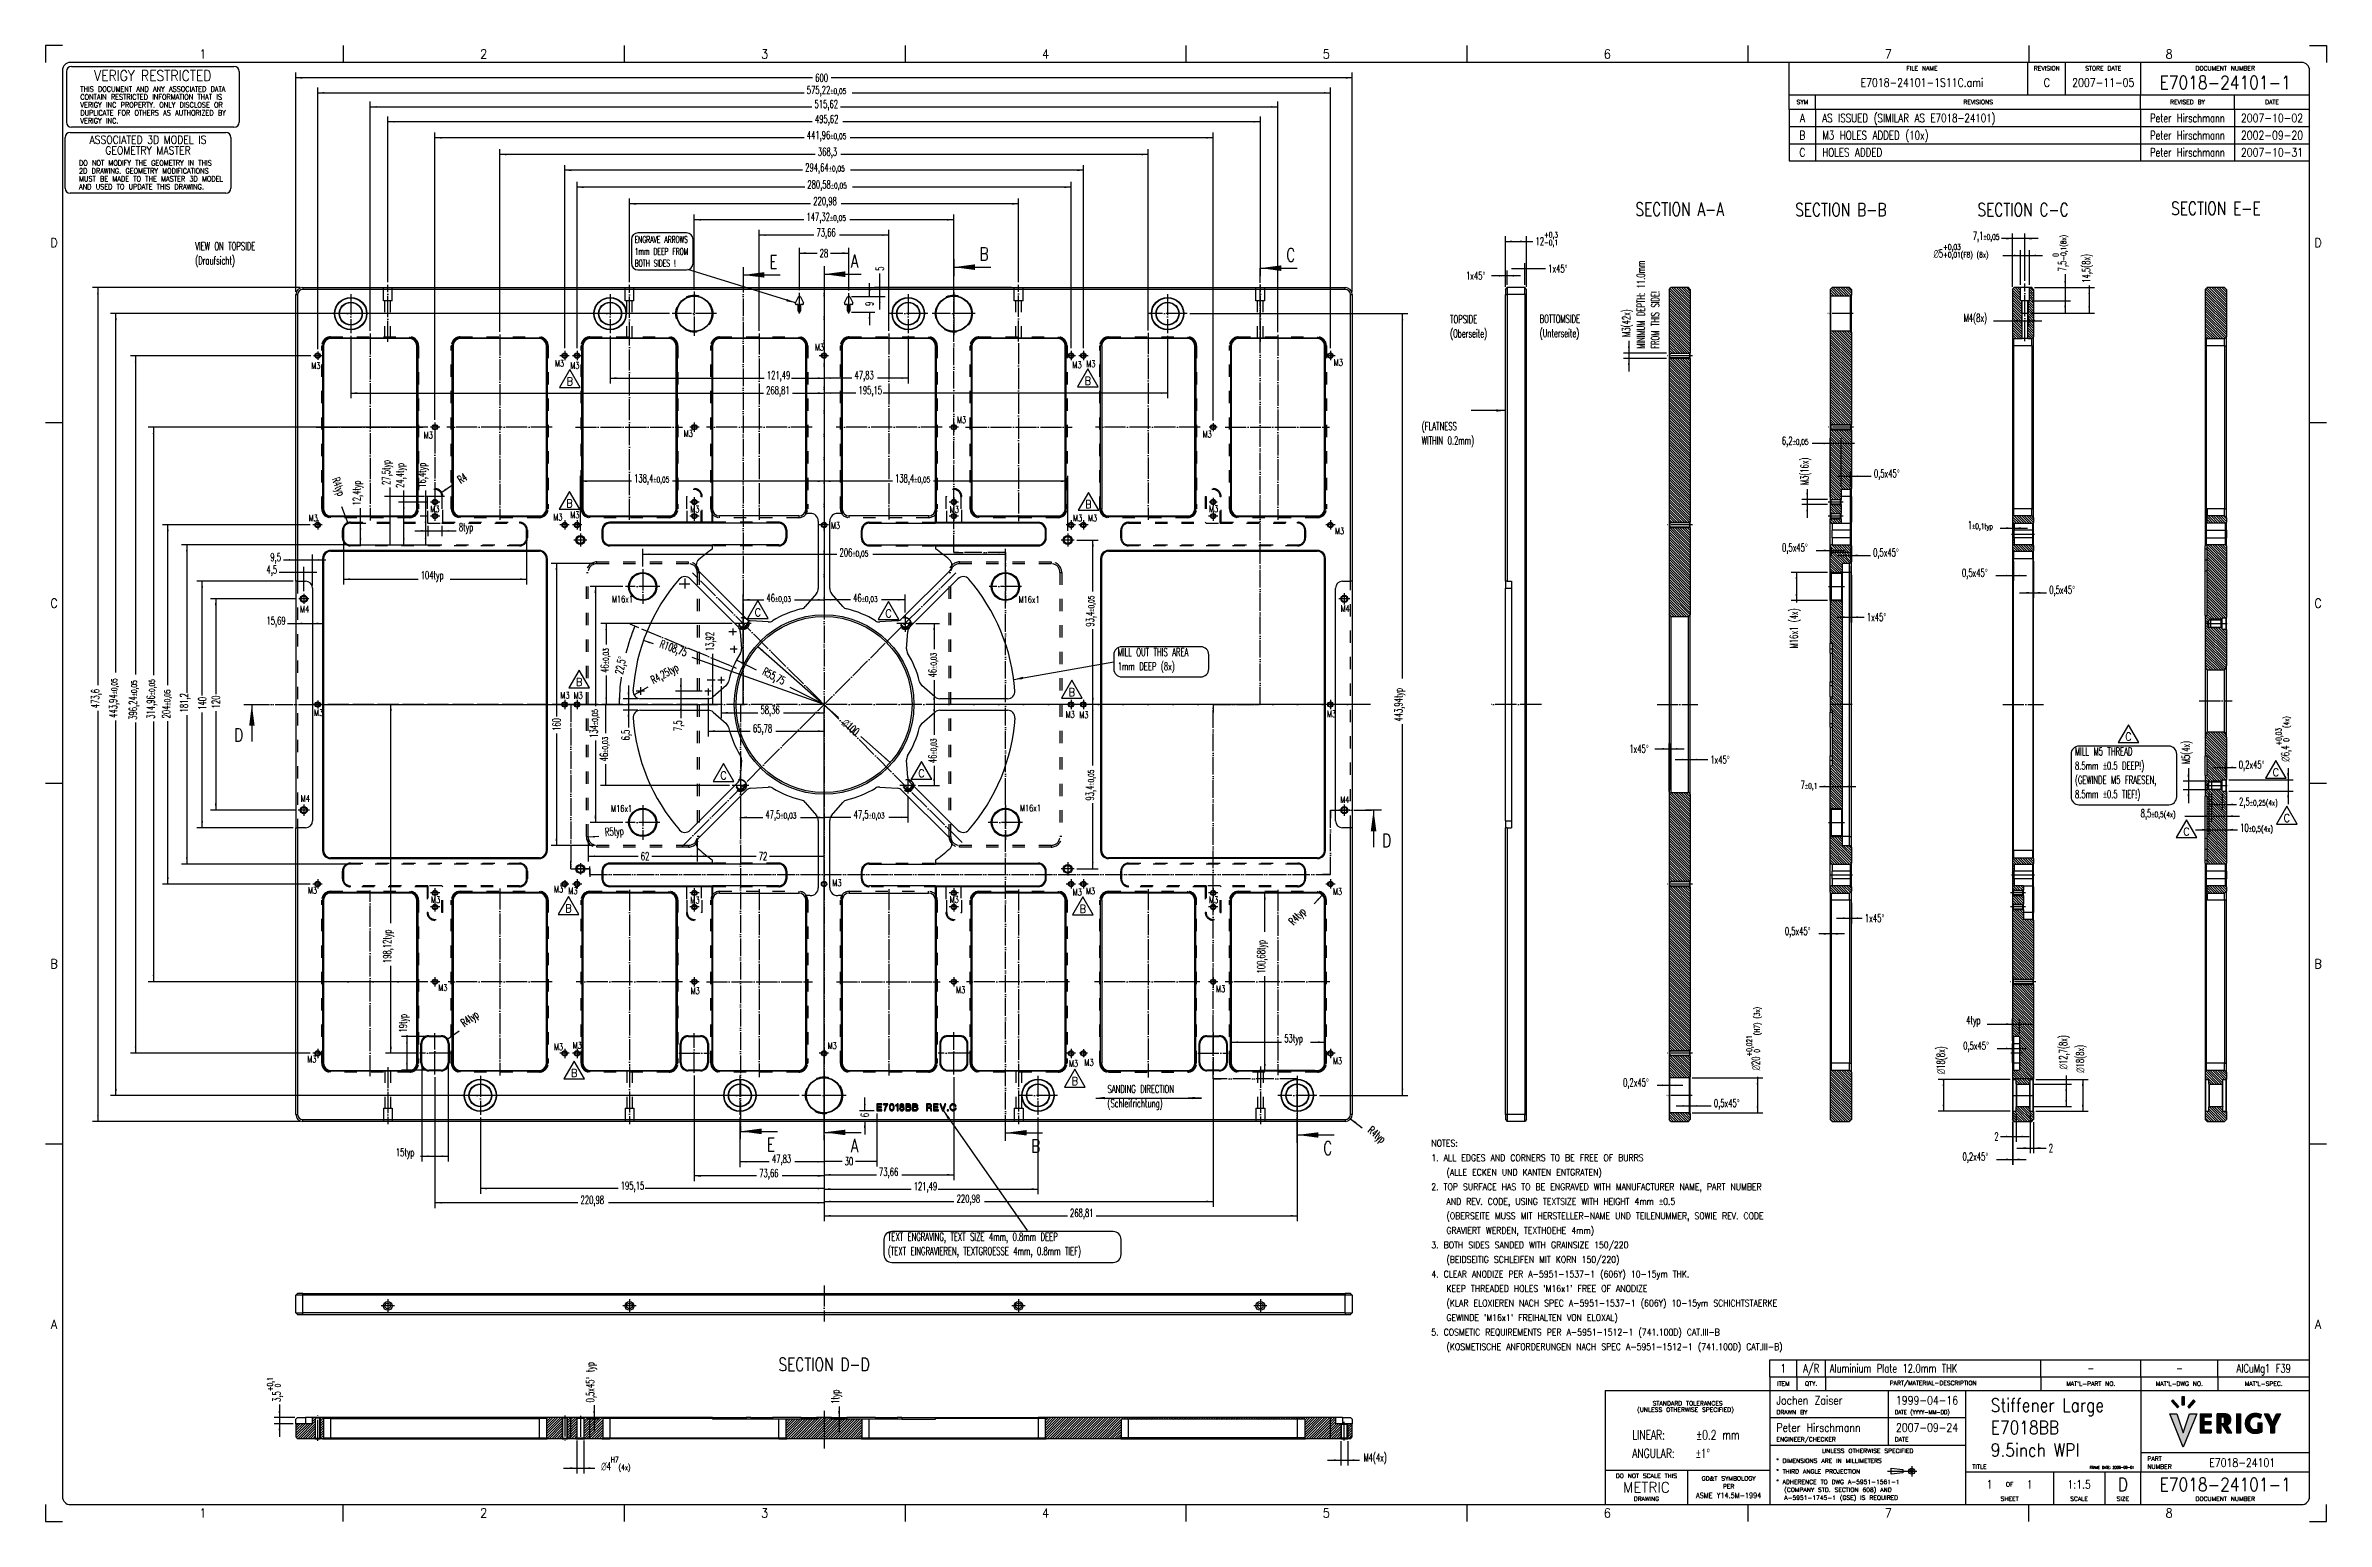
# Model space of a CAD drawing. Header units: inches. Extents: x -429 to 435, y -270 to 288.
import ezdxf

# ---------------------------------------------------------------- set-up
doc = ezdxf.new("R2010")
doc.units = ezdxf.units.IN
for name, pattern in [('DASHED', [15, 7, -8]), ('DOT_CENTER', [14, 12, -1, 0, -1]), ('PHANTOM', [13, 10, -1, 0, -1, 0, -1])]:
    doc.linetypes.add(name, pattern=pattern)
doc.layers.add('1', color=7, linetype='Continuous')
doc.styles.add('CONVERTER_11', font='complex.shx', dxfattribs={"width": 0.76})
doc.styles.add('CONVERTER_12', font='txt.shx', dxfattribs={"width": 0.63})
doc.styles.add('CONVERTER_13', font='txt.shx', dxfattribs={"width": 0.9})
doc.styles.add('CONVERTER_14', font='txt.shx', dxfattribs={"width": 0.54})
doc.styles.add('CONVERTER_15', font='txt.shx', dxfattribs={"width": 0.856})
doc.styles.add('CONVERTER_16', font='txt.shx', dxfattribs={"width": 1.035})
doc.styles.add('CONVERTER_17', font='txt.shx', dxfattribs={"width": 0.72})
doc.styles.add('CONVERTER_18', font='txt.shx', dxfattribs={"width": 0.81})
doc.styles.add('CONVERTER_19', font='txt.shx', dxfattribs={"width": 0.749})
doc.styles.add('CONVERTER_20', font='complex.shx', dxfattribs={"width": 0.855})
doc.styles.add('CONVERTER_21', font='complex.shx', dxfattribs={"width": 0.95})
doc.dimstyles.new('ME10_DIM_10', dxfattribs={"dimtxt": 4.5, "dimasz": 3.75, "dimexe": 3, "dimexo": 1.5, "dimgap": 1.5, "dimtad": 0, "dimdsep": 46, "dimtxsty": 'CONVERTER_12', "dimsah": 1, "dimcen": 0.09, "dimclrd": 3, "dimclre": 3, "dimclrt": 3, "dimadec": 0, "dimazin": 0, "dimtfac": 1, "dimtdec": 4, "dimtix": 1, "dimtmove": 0, "dimatfit": 3, "dimfxl": 1, "dimtolj": 1, "dimtzin": 0, "dimarcsym": 0})
doc.dimstyles.new('ME10_DIM_100', dxfattribs={"dimtxt": 4.5, "dimasz": 3.75, "dimexe": 3, "dimexo": 1.5, "dimgap": 1.5, "dimtad": 0, "dimdsep": 46, "dimtxsty": 'CONVERTER_12', "dimsah": 1, "dimcen": 0.09, "dimclrd": 3, "dimclre": 3, "dimclrt": 3, "dimadec": 0, "dimazin": 0, "dimtfac": 1, "dimtdec": 4, "dimtix": 1, "dimtmove": 0, "dimatfit": 3, "dimfxl": 1, "dimtolj": 1, "dimtzin": 0, "dimarcsym": 0})
doc.dimstyles.new('ME10_DIM_101', dxfattribs={"dimtxt": 4.5, "dimasz": 3.75, "dimexe": 3, "dimexo": 1.5, "dimgap": 1.5, "dimtad": 0, "dimdsep": 46, "dimtxsty": 'CONVERTER_12', "dimsah": 1, "dimcen": 0.09, "dimclrd": 3, "dimclre": 3, "dimclrt": 3, "dimadec": 0, "dimazin": 0, "dimtfac": 1, "dimtdec": 4, "dimtix": 1, "dimtmove": 0, "dimatfit": 3, "dimfxl": 1, "dimtolj": 1, "dimtzin": 0, "dimarcsym": 0})
doc.dimstyles.new('ME10_DIM_102', dxfattribs={"dimtxt": 4.5, "dimasz": 3.75, "dimexe": 3, "dimexo": 1.5, "dimgap": 1.5, "dimtad": 0, "dimdsep": 46, "dimtxsty": 'CONVERTER_12', "dimsah": 1, "dimcen": 0.09, "dimclrd": 3, "dimclre": 3, "dimclrt": 3, "dimadec": 0, "dimazin": 0, "dimtfac": 1, "dimtdec": 4, "dimtix": 1, "dimtmove": 0, "dimatfit": 3, "dimfxl": 1, "dimtolj": 1, "dimtzin": 0, "dimarcsym": 0})
doc.dimstyles.new('ME10_DIM_103', dxfattribs={"dimtxt": 4.5, "dimasz": 3.75, "dimexe": 3, "dimexo": 1.5, "dimgap": 1.5, "dimtad": 0, "dimdsep": 46, "dimtxsty": 'CONVERTER_12', "dimsah": 1, "dimcen": 0.09, "dimclrd": 3, "dimclre": 3, "dimclrt": 3, "dimadec": 0, "dimazin": 0, "dimtfac": 1, "dimtdec": 4, "dimtix": 1, "dimtmove": 0, "dimatfit": 3, "dimfxl": 1, "dimtolj": 1, "dimtzin": 0, "dimarcsym": 0})
doc.dimstyles.new('ME10_DIM_104', dxfattribs={"dimtxt": 4.5, "dimasz": 3.75, "dimexe": 3, "dimexo": 1.5, "dimgap": 1.5, "dimtad": 0, "dimdsep": 46, "dimtxsty": 'CONVERTER_12', "dimsah": 1, "dimcen": 0.09, "dimclrd": 3, "dimclre": 3, "dimclrt": 3, "dimadec": 0, "dimazin": 0, "dimtfac": 1, "dimtdec": 4, "dimtix": 1, "dimtmove": 0, "dimatfit": 3, "dimfxl": 1, "dimtolj": 1, "dimtzin": 0, "dimarcsym": 0})
doc.dimstyles.new('ME10_DIM_105', dxfattribs={"dimtxt": 4.5, "dimasz": 3.75, "dimexe": 3, "dimexo": 1.5, "dimgap": 1.5, "dimtad": 0, "dimdsep": 46, "dimtxsty": 'CONVERTER_12', "dimsah": 1, "dimcen": 0.09, "dimclrd": 3, "dimclre": 3, "dimclrt": 3, "dimadec": 0, "dimazin": 0, "dimtfac": 1, "dimtdec": 4, "dimtix": 1, "dimtmove": 0, "dimatfit": 3, "dimfxl": 1, "dimtolj": 1, "dimtzin": 0, "dimarcsym": 0})
doc.dimstyles.new('ME10_DIM_106', dxfattribs={"dimtxt": 4.5, "dimasz": 3.75, "dimexe": 3, "dimexo": 1.5, "dimgap": 1.5, "dimtad": 0, "dimdsep": 46, "dimtxsty": 'CONVERTER_12', "dimsah": 1, "dimcen": 0.09, "dimclrd": 3, "dimclre": 3, "dimclrt": 3, "dimadec": 0, "dimazin": 0, "dimtfac": 1, "dimtdec": 4, "dimtix": 1, "dimtmove": 0, "dimatfit": 3, "dimfxl": 1, "dimtolj": 1, "dimtzin": 0, "dimarcsym": 0})
doc.dimstyles.new('ME10_DIM_107', dxfattribs={"dimtxt": 4.5, "dimasz": 3.75, "dimexe": 3, "dimexo": 1.5, "dimgap": 1.5, "dimtad": 0, "dimdsep": 46, "dimtxsty": 'CONVERTER_12', "dimsah": 1, "dimcen": 0.09, "dimclrd": 3, "dimclre": 3, "dimclrt": 3, "dimadec": 0, "dimazin": 0, "dimtol": 1, "dimtp": 0.05, "dimtm": 0.05, "dimtfac": 0.7, "dimtdec": 0, "dimtix": 1, "dimtmove": 0, "dimatfit": 3, "dimfxl": 1, "dimtolj": 1, "dimtzin": 0, "dimarcsym": 0})
doc.dimstyles.new('ME10_DIM_108', dxfattribs={"dimtxt": 4.5, "dimasz": 3.75, "dimexe": 3, "dimexo": 1.5, "dimgap": 1.5, "dimtad": 0, "dimdsep": 46, "dimtxsty": 'CONVERTER_12', "dimsah": 1, "dimcen": 0.09, "dimclrd": 3, "dimclre": 3, "dimclrt": 3, "dimadec": 0, "dimazin": 0, "dimtol": 1, "dimtp": 0.05, "dimtm": 0.05, "dimtfac": 0.7, "dimtdec": 0, "dimtix": 1, "dimtmove": 0, "dimatfit": 3, "dimfxl": 1, "dimtolj": 1, "dimtzin": 0, "dimarcsym": 0})
doc.dimstyles.new('ME10_DIM_109', dxfattribs={"dimtxt": 4.5, "dimasz": 3.75, "dimexe": 3, "dimexo": 1.5, "dimgap": 1.5, "dimtad": 0, "dimdsep": 46, "dimtxsty": 'CONVERTER_12', "dimsah": 1, "dimcen": 0.09, "dimclrd": 3, "dimclre": 3, "dimclrt": 3, "dimadec": 0, "dimazin": 0, "dimtol": 1, "dimtp": 0.05, "dimtm": 0.05, "dimtfac": 0.7, "dimtdec": 0, "dimtix": 1, "dimtmove": 0, "dimatfit": 3, "dimfxl": 1, "dimtolj": 1, "dimtzin": 0, "dimarcsym": 0})
doc.dimstyles.new('ME10_DIM_11', dxfattribs={"dimtxt": 4.5, "dimasz": 3.75, "dimexe": 3, "dimexo": 1.5, "dimgap": 1.5, "dimtad": 0, "dimdsep": 46, "dimtxsty": 'CONVERTER_12', "dimsah": 1, "dimcen": 0.09, "dimclrd": 3, "dimclre": 3, "dimclrt": 3, "dimadec": 0, "dimazin": 0, "dimtfac": 1, "dimtdec": 4, "dimtix": 1, "dimtmove": 0, "dimatfit": 3, "dimfxl": 1, "dimtolj": 1, "dimtzin": 0, "dimarcsym": 0})
doc.dimstyles.new('ME10_DIM_110', dxfattribs={"dimtxt": 4.5, "dimasz": 3.75, "dimexe": 3, "dimexo": 1.5, "dimgap": 1.5, "dimtad": 0, "dimdsep": 46, "dimtxsty": 'CONVERTER_12', "dimsah": 1, "dimcen": 0.09, "dimclrd": 3, "dimclre": 3, "dimclrt": 3, "dimadec": 0, "dimazin": 0, "dimtol": 1, "dimtp": 0.05, "dimtm": 0.05, "dimtfac": 0.7, "dimtdec": 0, "dimtix": 1, "dimtmove": 0, "dimatfit": 3, "dimfxl": 1, "dimtolj": 1, "dimtzin": 0, "dimarcsym": 0})
doc.dimstyles.new('ME10_DIM_111', dxfattribs={"dimtxt": 4.5, "dimasz": 3.75, "dimexe": 3, "dimexo": 1.5, "dimgap": 1.5, "dimtad": 0, "dimdsep": 46, "dimtxsty": 'CONVERTER_12', "dimsah": 1, "dimcen": 0.09, "dimclrd": 3, "dimclre": 3, "dimclrt": 3, "dimadec": 0, "dimazin": 0, "dimtol": 1, "dimtp": 0.05, "dimtm": 0.05, "dimtfac": 0.7, "dimtdec": 0, "dimtix": 1, "dimtmove": 0, "dimatfit": 3, "dimfxl": 1, "dimtolj": 1, "dimtzin": 0, "dimarcsym": 0})
doc.dimstyles.new('ME10_DIM_112', dxfattribs={"dimtxt": 4.5, "dimasz": 3.75, "dimexe": 3, "dimexo": 1.5, "dimgap": 1.5, "dimtad": 0, "dimdsep": 46, "dimtxsty": 'CONVERTER_12', "dimsah": 1, "dimcen": 0.09, "dimclrd": 3, "dimclre": 3, "dimclrt": 3, "dimadec": 0, "dimazin": 0, "dimtol": 1, "dimtp": 0.05, "dimtm": 0.05, "dimtfac": 0.7, "dimtdec": 0, "dimtix": 1, "dimtmove": 0, "dimatfit": 3, "dimfxl": 1, "dimtolj": 1, "dimtzin": 0, "dimarcsym": 0})
doc.dimstyles.new('ME10_DIM_113', dxfattribs={"dimtxt": 4.5, "dimasz": 3.75, "dimexe": 3, "dimexo": 1.5, "dimgap": 1.5, "dimtad": 0, "dimdsep": 46, "dimtxsty": 'CONVERTER_12', "dimsah": 1, "dimcen": 0.09, "dimclrd": 3, "dimclre": 3, "dimclrt": 3, "dimadec": 0, "dimazin": 0, "dimtfac": 1, "dimtdec": 4, "dimtix": 1, "dimtmove": 0, "dimatfit": 3, "dimfxl": 1, "dimtolj": 1, "dimtzin": 0, "dimarcsym": 0})
doc.dimstyles.new('ME10_DIM_114', dxfattribs={"dimtxt": 4.5, "dimasz": 3.75, "dimexe": 3, "dimexo": 1.5, "dimgap": 1.5, "dimtad": 0, "dimdsep": 46, "dimtxsty": 'CONVERTER_12', "dimsah": 1, "dimcen": 0.09, "dimclrd": 3, "dimclre": 3, "dimclrt": 3, "dimadec": 0, "dimazin": 0, "dimtfac": 1, "dimtdec": 4, "dimtix": 1, "dimtmove": 0, "dimatfit": 3, "dimfxl": 1, "dimtolj": 1, "dimtzin": 0, "dimarcsym": 0})
doc.dimstyles.new('ME10_DIM_115', dxfattribs={"dimtxt": 4.5, "dimasz": 3.75, "dimexe": 3, "dimexo": 1.5, "dimgap": 1.5, "dimtad": 0, "dimdsep": 46, "dimtxsty": 'CONVERTER_12', "dimsah": 1, "dimcen": 0.09, "dimclrd": 3, "dimclre": 3, "dimclrt": 3, "dimadec": 0, "dimazin": 0, "dimtfac": 1, "dimtdec": 4, "dimtix": 1, "dimtmove": 0, "dimatfit": 3, "dimfxl": 1, "dimtolj": 1, "dimtzin": 0, "dimarcsym": 0})
doc.dimstyles.new('ME10_DIM_116', dxfattribs={"dimtxt": 4.5, "dimasz": 3.75, "dimexe": 3, "dimexo": 1.5, "dimgap": 1.5, "dimtad": 0, "dimdsep": 46, "dimtxsty": 'CONVERTER_12', "dimsah": 1, "dimcen": 0.09, "dimclrd": 3, "dimclre": 3, "dimclrt": 3, "dimadec": 0, "dimazin": 0, "dimtfac": 1, "dimtdec": 4, "dimtix": 1, "dimtmove": 0, "dimatfit": 3, "dimfxl": 1, "dimtolj": 1, "dimtzin": 0, "dimarcsym": 0})
doc.dimstyles.new('ME10_DIM_117', dxfattribs={"dimtxt": 4.5, "dimasz": 3.75, "dimexe": 3, "dimexo": 1.5, "dimgap": 1.5, "dimtad": 0, "dimdsep": 46, "dimtxsty": 'CONVERTER_12', "dimsah": 1, "dimcen": 0.09, "dimclrd": 3, "dimclre": 3, "dimclrt": 3, "dimadec": 0, "dimazin": 0, "dimtfac": 1, "dimtdec": 4, "dimtix": 1, "dimtmove": 0, "dimatfit": 3, "dimfxl": 1, "dimtolj": 1, "dimtzin": 0, "dimarcsym": 0})
doc.dimstyles.new('ME10_DIM_118', dxfattribs={"dimtxt": 4.5, "dimasz": 3.75, "dimexe": 3, "dimexo": 1.5, "dimgap": 1.5, "dimtad": 0, "dimdsep": 46, "dimtxsty": 'CONVERTER_12', "dimsah": 1, "dimcen": 0.09, "dimclrd": 3, "dimclre": 3, "dimclrt": 3, "dimadec": 0, "dimazin": 0, "dimtfac": 1, "dimtdec": 4, "dimtix": 1, "dimtmove": 0, "dimatfit": 3, "dimfxl": 1, "dimtolj": 1, "dimtzin": 0, "dimarcsym": 0})
doc.dimstyles.new('ME10_DIM_119', dxfattribs={"dimtxt": 4.5, "dimasz": 3.75, "dimexe": 3, "dimexo": 1.5, "dimgap": 1.5, "dimtad": 0, "dimdsep": 46, "dimtxsty": 'CONVERTER_12', "dimsah": 1, "dimcen": 0.09, "dimclrd": 3, "dimclre": 3, "dimclrt": 3, "dimadec": 0, "dimazin": 0, "dimtfac": 1, "dimtdec": 4, "dimtix": 1, "dimtmove": 0, "dimatfit": 3, "dimfxl": 1, "dimtolj": 1, "dimtzin": 0, "dimarcsym": 0})
doc.dimstyles.new('ME10_DIM_12', dxfattribs={"dimtxt": 4.5, "dimasz": 3.75, "dimexe": 3, "dimexo": 1.5, "dimgap": 1.5, "dimtad": 0, "dimdsep": 46, "dimtxsty": 'CONVERTER_12', "dimsah": 1, "dimcen": 0.09, "dimclrd": 3, "dimclre": 3, "dimclrt": 3, "dimadec": 0, "dimazin": 0, "dimtol": 1, "dimtp": 0.1, "dimtfac": 0.7, "dimtdec": 0, "dimtix": 1, "dimtmove": 0, "dimatfit": 3, "dimfxl": 1, "dimtolj": 1, "dimtzin": 0, "dimarcsym": 0})
doc.dimstyles.new('ME10_DIM_120', dxfattribs={"dimtxt": 4.5, "dimasz": 3.75, "dimexe": 3, "dimexo": 1.5, "dimgap": 1.5, "dimtad": 0, "dimdsep": 46, "dimtxsty": 'CONVERTER_12', "dimsah": 1, "dimcen": 0.09, "dimclrd": 3, "dimclre": 3, "dimclrt": 3, "dimadec": 0, "dimazin": 0, "dimtfac": 1, "dimtdec": 4, "dimtix": 1, "dimtmove": 0, "dimatfit": 3, "dimfxl": 1, "dimtolj": 1, "dimtzin": 0, "dimarcsym": 0})
doc.dimstyles.new('ME10_DIM_121', dxfattribs={"dimtxt": 4.5, "dimasz": 3.75, "dimexe": 3, "dimexo": 1.5, "dimgap": 1.5, "dimtad": 0, "dimdsep": 46, "dimtxsty": 'CONVERTER_12', "dimsah": 1, "dimcen": 0.09, "dimclrd": 3, "dimclre": 3, "dimclrt": 3, "dimadec": 0, "dimazin": 0, "dimtfac": 1, "dimtdec": 4, "dimtix": 1, "dimtmove": 0, "dimatfit": 3, "dimfxl": 1, "dimtolj": 1, "dimtzin": 0, "dimarcsym": 0})
doc.dimstyles.new('ME10_DIM_122', dxfattribs={"dimtxt": 4.5, "dimasz": 3.75, "dimexe": 3, "dimexo": 1.5, "dimgap": 1.5, "dimtad": 0, "dimdsep": 46, "dimtxsty": 'CONVERTER_12', "dimsah": 1, "dimcen": 0.09, "dimclrd": 3, "dimclre": 3, "dimclrt": 3, "dimadec": 0, "dimazin": 0, "dimtfac": 1, "dimtdec": 4, "dimtix": 1, "dimtmove": 0, "dimatfit": 3, "dimfxl": 1, "dimtolj": 1, "dimtzin": 0, "dimarcsym": 0})
doc.dimstyles.new('ME10_DIM_123', dxfattribs={"dimtxt": 4.5, "dimasz": 3.75, "dimexe": 3, "dimexo": 1.5, "dimgap": 1.5, "dimtad": 0, "dimdsep": 46, "dimtxsty": 'CONVERTER_12', "dimsah": 1, "dimcen": 0.09, "dimclrd": 3, "dimclre": 3, "dimclrt": 3, "dimadec": 0, "dimazin": 0, "dimtfac": 1, "dimtdec": 4, "dimtix": 1, "dimtmove": 0, "dimatfit": 3, "dimfxl": 1, "dimtolj": 1, "dimtzin": 0, "dimarcsym": 0})
doc.dimstyles.new('ME10_DIM_124', dxfattribs={"dimtxt": 4.5, "dimasz": 3.75, "dimexe": 3, "dimexo": 1.5, "dimgap": 1.5, "dimtad": 0, "dimdsep": 46, "dimtxsty": 'CONVERTER_12', "dimsah": 1, "dimcen": 0.09, "dimclrd": 3, "dimclre": 3, "dimclrt": 3, "dimadec": 0, "dimazin": 0, "dimtfac": 1, "dimtdec": 4, "dimtix": 1, "dimtmove": 0, "dimatfit": 3, "dimfxl": 1, "dimtolj": 1, "dimtzin": 0, "dimarcsym": 0})
doc.dimstyles.new('ME10_DIM_126', dxfattribs={"dimtxt": 4.5, "dimasz": 3.75, "dimexe": 3, "dimexo": 1.5, "dimgap": 1.5, "dimtad": 0, "dimdsep": 46, "dimtxsty": 'CONVERTER_12', "dimsah": 1, "dimcen": 0.09, "dimclrd": 3, "dimclre": 3, "dimclrt": 3, "dimadec": 0, "dimazin": 0, "dimtol": 1, "dimtp": 0.3, "dimtm": 0.1, "dimtfac": 0.7, "dimtdec": 0, "dimtix": 1, "dimtmove": 0, "dimatfit": 3, "dimfxl": 1, "dimtolj": 1, "dimtzin": 0, "dimarcsym": 0})
doc.dimstyles.new('ME10_DIM_127', dxfattribs={"dimtxt": 4.5, "dimasz": 3.75, "dimexe": 3, "dimexo": 1.5, "dimgap": 1.5, "dimtad": 0, "dimdsep": 46, "dimtxsty": 'CONVERTER_12', "dimsah": 1, "dimcen": 0.09, "dimclrd": 3, "dimclre": 3, "dimclrt": 3, "dimadec": 0, "dimazin": 0, "dimtfac": 1, "dimtdec": 4, "dimtix": 1, "dimtmove": 0, "dimatfit": 3, "dimfxl": 1, "dimtolj": 1, "dimtzin": 0, "dimarcsym": 0})
doc.dimstyles.new('ME10_DIM_128', dxfattribs={"dimtxt": 4.5, "dimasz": 3.75, "dimexe": 3, "dimexo": 1.5, "dimgap": 1.5, "dimtad": 0, "dimdsep": 46, "dimtxsty": 'CONVERTER_12', "dimsah": 1, "dimcen": 0.09, "dimclrd": 3, "dimclre": 3, "dimclrt": 3, "dimadec": 0, "dimazin": 0, "dimtfac": 1, "dimtdec": 4, "dimtix": 1, "dimtmove": 0, "dimatfit": 3, "dimfxl": 1, "dimtolj": 1, "dimtzin": 0, "dimarcsym": 0})
doc.dimstyles.new('ME10_DIM_13', dxfattribs={"dimtxt": 4.5, "dimasz": 3.75, "dimexe": 3, "dimexo": 1.5, "dimgap": 1.5, "dimtad": 0, "dimdsep": 46, "dimtxsty": 'CONVERTER_12', "dimsah": 1, "dimcen": 0.09, "dimclrd": 3, "dimclre": 3, "dimclrt": 3, "dimadec": 0, "dimazin": 0, "dimtol": 1, "dimtp": 7, "dimtfac": 0.7, "dimtdec": 0, "dimtix": 1, "dimtmove": 0, "dimatfit": 3, "dimfxl": 1, "dimtolj": 1, "dimtzin": 0, "dimarcsym": 0})
doc.dimstyles.new('ME10_DIM_14', dxfattribs={"dimtxt": 4.5, "dimasz": 3.75, "dimexe": 3, "dimexo": 1.5, "dimgap": 1.5, "dimtad": 0, "dimdsep": 46, "dimtxsty": 'CONVERTER_12', "dimsah": 1, "dimcen": 0.09, "dimclrd": 3, "dimclre": 3, "dimclrt": 3, "dimadec": 0, "dimazin": 0, "dimtfac": 1, "dimtdec": 4, "dimtix": 1, "dimtmove": 0, "dimatfit": 3, "dimfxl": 1, "dimtolj": 1, "dimtzin": 0, "dimarcsym": 0})
doc.dimstyles.new('ME10_DIM_15', dxfattribs={"dimtxt": 4.5, "dimasz": 3.75, "dimexe": 3, "dimexo": 1.5, "dimgap": 1.5, "dimtad": 0, "dimdsep": 46, "dimtxsty": 'CONVERTER_12', "dimsah": 1, "dimcen": 0.09, "dimclrd": 3, "dimclre": 3, "dimclrt": 3, "dimadec": 0, "dimazin": 0, "dimtol": 1, "dimtp": 0.5, "dimtm": 0.5, "dimtfac": 0.7, "dimtdec": 0, "dimtix": 1, "dimtmove": 0, "dimatfit": 3, "dimfxl": 1, "dimtolj": 1, "dimtzin": 0, "dimarcsym": 0})
doc.dimstyles.new('ME10_DIM_16', dxfattribs={"dimtxt": 4.5, "dimasz": 3.75, "dimexe": 3, "dimexo": 1.5, "dimgap": 1.5, "dimtad": 0, "dimdsep": 46, "dimtxsty": 'CONVERTER_12', "dimsah": 1, "dimcen": 0.09, "dimclrd": 3, "dimclre": 3, "dimclrt": 3, "dimadec": 0, "dimazin": 0, "dimtol": 1, "dimtp": 0.03, "dimtfac": 0.7, "dimtdec": 0, "dimtix": 1, "dimtmove": 0, "dimatfit": 3, "dimfxl": 1, "dimtolj": 1, "dimtzin": 0, "dimarcsym": 0})
doc.dimstyles.new('ME10_DIM_17', dxfattribs={"dimtxt": 4.5, "dimasz": 3.75, "dimexe": 3, "dimexo": 1.5, "dimgap": 1.5, "dimtad": 0, "dimdsep": 46, "dimtxsty": 'CONVERTER_12', "dimsah": 1, "dimcen": 0.09, "dimclrd": 3, "dimclre": 3, "dimclrt": 3, "dimadec": 0, "dimazin": 0, "dimtfac": 1, "dimtdec": 4, "dimtix": 1, "dimtmove": 0, "dimatfit": 3, "dimfxl": 1, "dimtolj": 1, "dimtzin": 0, "dimarcsym": 0})
doc.dimstyles.new('ME10_DIM_18', dxfattribs={"dimtxt": 4.5, "dimasz": 3.75, "dimexe": 3, "dimexo": 1.5, "dimgap": 1.5, "dimtad": 0, "dimdsep": 46, "dimtxsty": 'CONVERTER_12', "dimsah": 1, "dimcen": 0.09, "dimclrd": 3, "dimclre": 3, "dimclrt": 3, "dimadec": 0, "dimazin": 0, "dimtol": 1, "dimtp": 0.25, "dimtm": 0.25, "dimtfac": 0.7, "dimtdec": 0, "dimtix": 1, "dimtmove": 0, "dimatfit": 3, "dimfxl": 1, "dimtolj": 1, "dimtzin": 0, "dimarcsym": 0})
doc.dimstyles.new('ME10_DIM_19', dxfattribs={"dimtxt": 4.5, "dimasz": 3.75, "dimexe": 3, "dimexo": 1.5, "dimgap": 1.5, "dimtad": 0, "dimdsep": 46, "dimtxsty": 'CONVERTER_12', "dimsah": 1, "dimcen": 0.09, "dimclrd": 3, "dimclre": 3, "dimclrt": 3, "dimadec": 0, "dimazin": 0, "dimtol": 1, "dimtp": 0.5, "dimtm": 0.5, "dimtfac": 0.7, "dimtdec": 0, "dimtix": 1, "dimtmove": 0, "dimatfit": 3, "dimfxl": 1, "dimtolj": 1, "dimtzin": 0, "dimarcsym": 0})
doc.dimstyles.new('ME10_DIM_20', dxfattribs={"dimtxt": 4.5, "dimasz": 3.75, "dimexe": 3, "dimexo": 1.5, "dimgap": 1.5, "dimtad": 0, "dimdsep": 46, "dimtxsty": 'CONVERTER_12', "dimsah": 1, "dimcen": 0.09, "dimclrd": 3, "dimclre": 3, "dimclrt": 3, "dimadec": 0, "dimazin": 0, "dimtfac": 1, "dimtdec": 4, "dimtix": 1, "dimtmove": 0, "dimatfit": 3, "dimfxl": 1, "dimtolj": 1, "dimtzin": 0, "dimarcsym": 0})
doc.dimstyles.new('ME10_DIM_21', dxfattribs={"dimtxt": 4.5, "dimasz": 3.75, "dimexe": 3, "dimexo": 1.5, "dimgap": 1.5, "dimtad": 0, "dimdsep": 46, "dimtxsty": 'CONVERTER_12', "dimsah": 1, "dimcen": 0.09, "dimclrd": 3, "dimclre": 3, "dimclrt": 3, "dimadec": 0, "dimazin": 0, "dimtol": 1, "dimtp": 0.05, "dimtm": 0.05, "dimtfac": 0.7, "dimtdec": 0, "dimtix": 1, "dimtmove": 0, "dimatfit": 3, "dimfxl": 1, "dimtolj": 1, "dimtzin": 0, "dimarcsym": 0})
doc.dimstyles.new('ME10_DIM_22', dxfattribs={"dimtxt": 4.5, "dimasz": 3.75, "dimexe": 3, "dimexo": 1.5, "dimgap": 1.5, "dimtad": 0, "dimdsep": 46, "dimtxsty": 'CONVERTER_12', "dimsah": 1, "dimcen": 0.09, "dimclrd": 3, "dimclre": 3, "dimclrt": 3, "dimadec": 0, "dimazin": 0, "dimtol": 1, "dimtp": 0.03, "dimtm": -0.01, "dimtfac": 0.7, "dimtdec": 0, "dimtix": 1, "dimtmove": 0, "dimatfit": 3, "dimfxl": 1, "dimtolj": 1, "dimtzin": 0, "dimarcsym": 0})
doc.dimstyles.new('ME10_DIM_23', dxfattribs={"dimtxt": 4.5, "dimasz": 3.75, "dimexe": 3, "dimexo": 1.5, "dimgap": 1.5, "dimtad": 0, "dimdsep": 46, "dimtxsty": 'CONVERTER_12', "dimsah": 1, "dimcen": 0.09, "dimclrd": 3, "dimclre": 3, "dimclrt": 3, "dimadec": 0, "dimazin": 0, "dimtol": 1, "dimtm": 0.1, "dimtfac": 0.7, "dimtdec": 0, "dimtix": 1, "dimtmove": 0, "dimatfit": 3, "dimfxl": 1, "dimtolj": 1, "dimtzin": 0, "dimarcsym": 0})
doc.dimstyles.new('ME10_DIM_24', dxfattribs={"dimtxt": 4.5, "dimasz": 3.75, "dimexe": 3, "dimexo": 1.5, "dimgap": 1.5, "dimtad": 0, "dimdsep": 46, "dimtxsty": 'CONVERTER_12', "dimsah": 1, "dimcen": 0.09, "dimclrd": 3, "dimclre": 3, "dimclrt": 3, "dimadec": 0, "dimazin": 0, "dimtfac": 1, "dimtdec": 4, "dimtix": 1, "dimtmove": 0, "dimatfit": 3, "dimfxl": 1, "dimtolj": 1, "dimtzin": 0, "dimarcsym": 0})
doc.dimstyles.new('ME10_DIM_25', dxfattribs={"dimtxt": 4.5, "dimasz": 3.75, "dimexe": 3, "dimexo": 1.5, "dimgap": 1.5, "dimtad": 0, "dimdsep": 46, "dimtxsty": 'CONVERTER_12', "dimsah": 1, "dimcen": 0.09, "dimclrd": 3, "dimclre": 3, "dimclrt": 3, "dimadec": 0, "dimazin": 0, "dimtol": 1, "dimtp": 0.1, "dimtm": 0.1, "dimtfac": 0.7, "dimtdec": 0, "dimtix": 1, "dimtmove": 0, "dimatfit": 3, "dimfxl": 1, "dimtolj": 1, "dimtzin": 0, "dimarcsym": 0})
doc.dimstyles.new('ME10_DIM_26', dxfattribs={"dimtxt": 4.5, "dimasz": 3.75, "dimexe": 3, "dimexo": 1.5, "dimgap": 1.5, "dimtad": 0, "dimdsep": 46, "dimtxsty": 'CONVERTER_12', "dimsah": 1, "dimcen": 0.09, "dimclrd": 3, "dimclre": 3, "dimclrt": 3, "dimadec": 0, "dimazin": 0, "dimtfac": 1, "dimtdec": 4, "dimtix": 1, "dimtmove": 0, "dimatfit": 3, "dimfxl": 1, "dimtolj": 1, "dimtzin": 0, "dimarcsym": 0})
doc.dimstyles.new('ME10_DIM_27', dxfattribs={"dimtxt": 4.5, "dimasz": 3.75, "dimexe": 3, "dimexo": 1.5, "dimgap": 1.5, "dimtad": 0, "dimdsep": 46, "dimtxsty": 'CONVERTER_12', "dimsah": 1, "dimcen": 0.09, "dimclrd": 3, "dimclre": 3, "dimclrt": 3, "dimadec": 0, "dimazin": 0, "dimtfac": 1, "dimtdec": 4, "dimtix": 1, "dimtmove": 0, "dimatfit": 3, "dimfxl": 1, "dimtolj": 1, "dimtzin": 0, "dimarcsym": 0})
doc.dimstyles.new('ME10_DIM_28', dxfattribs={"dimtxt": 4.5, "dimasz": 3.75, "dimexe": 3, "dimexo": 1.5, "dimgap": 1.5, "dimtad": 0, "dimdsep": 46, "dimtxsty": 'CONVERTER_12', "dimsah": 1, "dimcen": 0.09, "dimclrd": 3, "dimclre": 3, "dimclrt": 3, "dimadec": 0, "dimazin": 0, "dimtfac": 1, "dimtdec": 4, "dimtix": 1, "dimtmove": 0, "dimatfit": 3, "dimfxl": 1, "dimtolj": 1, "dimtzin": 0, "dimarcsym": 0})
doc.dimstyles.new('ME10_DIM_29', dxfattribs={"dimtxt": 4.5, "dimasz": 3.75, "dimexe": 3, "dimexo": 1.5, "dimgap": 1.5, "dimtad": 0, "dimdsep": 46, "dimtxsty": 'CONVERTER_12', "dimsah": 1, "dimcen": 0.09, "dimclrd": 3, "dimclre": 3, "dimclrt": 3, "dimadec": 0, "dimazin": 0, "dimtfac": 1, "dimtdec": 4, "dimtix": 1, "dimtmove": 0, "dimatfit": 3, "dimfxl": 1, "dimtolj": 1, "dimtzin": 0, "dimarcsym": 0})
doc.dimstyles.new('ME10_DIM_30', dxfattribs={"dimtxt": 4.5, "dimasz": 3.75, "dimexe": 3, "dimexo": 1.5, "dimgap": 1.5, "dimtad": 0, "dimdsep": 46, "dimtxsty": 'CONVERTER_12', "dimsah": 1, "dimcen": 0.09, "dimclrd": 3, "dimclre": 3, "dimclrt": 3, "dimadec": 0, "dimazin": 0, "dimtfac": 1, "dimtdec": 4, "dimtix": 1, "dimtmove": 0, "dimatfit": 3, "dimfxl": 1, "dimtolj": 1, "dimtzin": 0, "dimarcsym": 0})
doc.dimstyles.new('ME10_DIM_31', dxfattribs={"dimtxt": 4.5, "dimasz": 3.75, "dimexe": 3, "dimexo": 1.5, "dimgap": 1.5, "dimtad": 0, "dimdsep": 46, "dimtxsty": 'CONVERTER_12', "dimsah": 1, "dimcen": 0.09, "dimclrd": 3, "dimclre": 3, "dimclrt": 3, "dimadec": 0, "dimazin": 0, "dimtfac": 1, "dimtdec": 4, "dimtix": 1, "dimtmove": 0, "dimatfit": 3, "dimfxl": 1, "dimtolj": 1, "dimtzin": 0, "dimarcsym": 0})
doc.dimstyles.new('ME10_DIM_32', dxfattribs={"dimtxt": 4.5, "dimasz": 3.75, "dimexe": 3, "dimexo": 1.5, "dimgap": 1.5, "dimtad": 0, "dimdsep": 46, "dimtxsty": 'CONVERTER_12', "dimsah": 1, "dimcen": 0.09, "dimclrd": 3, "dimclre": 3, "dimclrt": 3, "dimadec": 0, "dimazin": 0, "dimtfac": 1, "dimtdec": 4, "dimtix": 1, "dimtmove": 0, "dimatfit": 3, "dimfxl": 1, "dimtolj": 1, "dimtzin": 0, "dimarcsym": 0})
doc.dimstyles.new('ME10_DIM_33', dxfattribs={"dimtxt": 4.5, "dimasz": 3.75, "dimexe": 3, "dimexo": 1.5, "dimgap": 1.5, "dimtad": 0, "dimdsep": 46, "dimtxsty": 'CONVERTER_12', "dimsah": 1, "dimcen": 0.09, "dimclrd": 3, "dimclre": 3, "dimclrt": 3, "dimadec": 0, "dimazin": 0, "dimtfac": 1, "dimtdec": 4, "dimtix": 1, "dimtmove": 0, "dimatfit": 3, "dimfxl": 1, "dimtolj": 1, "dimtzin": 0, "dimarcsym": 0})
doc.dimstyles.new('ME10_DIM_34', dxfattribs={"dimtxt": 4.5, "dimasz": 3.75, "dimexe": 3, "dimexo": 1.5, "dimgap": 1.5, "dimtad": 0, "dimdsep": 46, "dimtxsty": 'CONVERTER_12', "dimsah": 1, "dimcen": 0.09, "dimclrd": 3, "dimclre": 3, "dimclrt": 3, "dimadec": 0, "dimazin": 0, "dimtfac": 1, "dimtdec": 4, "dimtix": 1, "dimtmove": 0, "dimatfit": 3, "dimfxl": 1, "dimtolj": 1, "dimtzin": 0, "dimarcsym": 0})
doc.dimstyles.new('ME10_DIM_35', dxfattribs={"dimtxt": 4.5, "dimasz": 3.75, "dimexe": 3, "dimexo": 1.5, "dimgap": 1.5, "dimtad": 0, "dimdsep": 46, "dimtxsty": 'CONVERTER_12', "dimsah": 1, "dimcen": 0.09, "dimclrd": 3, "dimclre": 3, "dimclrt": 3, "dimadec": 0, "dimazin": 0, "dimtfac": 1, "dimtdec": 4, "dimtix": 1, "dimtmove": 0, "dimatfit": 3, "dimfxl": 1, "dimtolj": 1, "dimtzin": 0, "dimarcsym": 0})
doc.dimstyles.new('ME10_DIM_36', dxfattribs={"dimtxt": 4.5, "dimasz": 3.75, "dimexe": 3, "dimexo": 1.5, "dimgap": 1.5, "dimtad": 0, "dimdsep": 46, "dimtxsty": 'CONVERTER_12', "dimsah": 1, "dimcen": 0.09, "dimclrd": 3, "dimclre": 3, "dimclrt": 3, "dimadec": 0, "dimazin": 0, "dimtfac": 1, "dimtdec": 4, "dimtix": 1, "dimtmove": 0, "dimatfit": 3, "dimfxl": 1, "dimtolj": 1, "dimtzin": 0, "dimarcsym": 0})
doc.dimstyles.new('ME10_DIM_37', dxfattribs={"dimtxt": 4.5, "dimasz": 3.75, "dimexe": 3, "dimexo": 1.5, "dimgap": 1.5, "dimtad": 0, "dimdsep": 46, "dimtxsty": 'CONVERTER_12', "dimsah": 1, "dimcen": 0.09, "dimclrd": 3, "dimclre": 3, "dimclrt": 3, "dimadec": 0, "dimazin": 0, "dimtol": 1, "dimtp": 0.05, "dimtm": 0.05, "dimtfac": 0.7, "dimtdec": 0, "dimtix": 1, "dimtmove": 0, "dimatfit": 3, "dimfxl": 1, "dimtolj": 1, "dimtzin": 0, "dimarcsym": 0})
doc.dimstyles.new('ME10_DIM_38', dxfattribs={"dimtxt": 4.5, "dimasz": 3.75, "dimexe": 3, "dimexo": 1.5, "dimgap": 1.5, "dimtad": 0, "dimdsep": 46, "dimtxsty": 'CONVERTER_12', "dimsah": 1, "dimcen": 0.09, "dimclrd": 3, "dimclre": 3, "dimclrt": 3, "dimadec": 0, "dimazin": 0, "dimtfac": 1, "dimtdec": 4, "dimtix": 1, "dimtmove": 0, "dimatfit": 3, "dimfxl": 1, "dimtolj": 1, "dimtzin": 0, "dimarcsym": 0})
doc.dimstyles.new('ME10_DIM_39', dxfattribs={"dimtxt": 4.5, "dimasz": 3.75, "dimexe": 3, "dimexo": 1.5, "dimgap": 1.5, "dimtad": 0, "dimdsep": 46, "dimtxsty": 'CONVERTER_12', "dimsah": 1, "dimcen": 0.09, "dimclrd": 3, "dimclre": 3, "dimclrt": 3, "dimadec": 0, "dimazin": 0, "dimtfac": 1, "dimtdec": 4, "dimtix": 1, "dimtmove": 0, "dimatfit": 3, "dimfxl": 1, "dimtolj": 1, "dimtzin": 0, "dimarcsym": 0})
doc.dimstyles.new('ME10_DIM_40', dxfattribs={"dimtxt": 4.5, "dimasz": 3.75, "dimexe": 3, "dimexo": 1.5, "dimgap": 1.5, "dimtad": 0, "dimdsep": 46, "dimtxsty": 'CONVERTER_12', "dimsah": 1, "dimcen": 0.09, "dimclrd": 3, "dimclre": 3, "dimclrt": 3, "dimadec": 0, "dimazin": 0, "dimtfac": 1, "dimtdec": 4, "dimtix": 1, "dimtmove": 0, "dimatfit": 3, "dimfxl": 1, "dimtolj": 1, "dimtzin": 0, "dimarcsym": 0})
doc.dimstyles.new('ME10_DIM_41', dxfattribs={"dimtxt": 4.5, "dimasz": 3.75, "dimexe": 3, "dimexo": 1.5, "dimgap": 1.5, "dimtad": 0, "dimdsep": 46, "dimtxsty": 'CONVERTER_12', "dimsah": 1, "dimcen": 0.09, "dimclrd": 3, "dimclre": 3, "dimclrt": 3, "dimadec": 0, "dimazin": 0, "dimtfac": 1, "dimtdec": 4, "dimtix": 1, "dimtmove": 0, "dimatfit": 3, "dimfxl": 1, "dimtolj": 1, "dimtzin": 0, "dimarcsym": 0})
doc.dimstyles.new('ME10_DIM_42', dxfattribs={"dimtxt": 4.5, "dimasz": 3.75, "dimexe": 3, "dimexo": 1.5, "dimgap": 1.5, "dimtad": 0, "dimdsep": 46, "dimtxsty": 'CONVERTER_12', "dimsah": 1, "dimcen": 0.09, "dimclrd": 3, "dimclre": 3, "dimclrt": 3, "dimadec": 0, "dimazin": 0, "dimtfac": 1, "dimtdec": 4, "dimtix": 1, "dimtmove": 0, "dimatfit": 3, "dimfxl": 1, "dimtolj": 1, "dimtzin": 0, "dimarcsym": 0})
doc.dimstyles.new('ME10_DIM_43', dxfattribs={"dimtxt": 4.5, "dimasz": 3.75, "dimexe": 3, "dimexo": 1.5, "dimgap": 1.5, "dimtad": 0, "dimdsep": 46, "dimtxsty": 'CONVERTER_12', "dimsah": 1, "dimcen": 0.09, "dimclrd": 3, "dimclre": 3, "dimclrt": 3, "dimadec": 0, "dimazin": 0, "dimtfac": 1, "dimtdec": 4, "dimtix": 1, "dimtmove": 0, "dimatfit": 3, "dimfxl": 1, "dimtolj": 1, "dimtzin": 0, "dimarcsym": 0})
doc.dimstyles.new('ME10_DIM_44', dxfattribs={"dimtxt": 4.5, "dimasz": 3.75, "dimexe": 3, "dimexo": 1.5, "dimgap": 1.5, "dimtad": 0, "dimdsep": 46, "dimtxsty": 'CONVERTER_12', "dimsah": 1, "dimcen": 0.09, "dimclrd": 3, "dimclre": 3, "dimclrt": 3, "dimadec": 0, "dimazin": 0, "dimtfac": 1, "dimtdec": 4, "dimtix": 1, "dimtmove": 0, "dimatfit": 3, "dimfxl": 1, "dimtolj": 1, "dimtzin": 0, "dimarcsym": 0})
doc.dimstyles.new('ME10_DIM_45', dxfattribs={"dimtxt": 4.5, "dimasz": 3.75, "dimexe": 3, "dimexo": 1.5, "dimgap": 1.5, "dimtad": 0, "dimdsep": 46, "dimtxsty": 'CONVERTER_12', "dimsah": 1, "dimcen": 0.09, "dimclrd": 3, "dimclre": 3, "dimclrt": 3, "dimadec": 0, "dimazin": 0, "dimtfac": 1, "dimtdec": 4, "dimtix": 1, "dimtmove": 0, "dimatfit": 3, "dimfxl": 1, "dimtolj": 1, "dimtzin": 0, "dimarcsym": 0})
doc.dimstyles.new('ME10_DIM_46', dxfattribs={"dimtxt": 4.5, "dimasz": 3.75, "dimexe": 3, "dimexo": 1.5, "dimgap": 1.5, "dimtad": 0, "dimdsep": 46, "dimtxsty": 'CONVERTER_12', "dimsah": 1, "dimcen": 0.09, "dimclrd": 3, "dimclre": 3, "dimclrt": 3, "dimadec": 0, "dimazin": 0, "dimtol": 1, "dimtp": 0.1, "dimtm": 0.1, "dimtfac": 0.7, "dimtdec": 0, "dimtix": 1, "dimtmove": 0, "dimatfit": 3, "dimfxl": 1, "dimtolj": 1, "dimtzin": 0, "dimarcsym": 0})
doc.dimstyles.new('ME10_DIM_47', dxfattribs={"dimtxt": 4.5, "dimasz": 3.75, "dimexe": 3, "dimexo": 1.5, "dimgap": 1.5, "dimtad": 0, "dimdsep": 46, "dimtxsty": 'CONVERTER_12', "dimsah": 1, "dimcen": 0.09, "dimclrd": 3, "dimclre": 3, "dimclrt": 3, "dimadec": 0, "dimazin": 0, "dimtfac": 1, "dimtdec": 4, "dimtix": 1, "dimtmove": 0, "dimatfit": 3, "dimfxl": 1, "dimtolj": 1, "dimtzin": 0, "dimarcsym": 0})
doc.dimstyles.new('ME10_DIM_48', dxfattribs={"dimtxt": 4.5, "dimasz": 3.75, "dimexe": 3, "dimexo": 1.5, "dimgap": 1.5, "dimtad": 0, "dimdsep": 46, "dimtxsty": 'CONVERTER_12', "dimsah": 1, "dimcen": 0.09, "dimclrd": 3, "dimclre": 3, "dimclrt": 3, "dimadec": 0, "dimazin": 0, "dimtfac": 1, "dimtdec": 4, "dimtix": 1, "dimtmove": 0, "dimatfit": 3, "dimfxl": 1, "dimtolj": 1, "dimtzin": 0, "dimarcsym": 0})
doc.dimstyles.new('ME10_DIM_49', dxfattribs={"dimtxt": 4.5, "dimasz": 3.75, "dimexe": 3, "dimexo": 1.5, "dimgap": 1.5, "dimtad": 0, "dimdec": 3, "dimdsep": 46, "dimtxsty": 'CONVERTER_12', "dimsah": 1, "dimcen": 0.09, "dimclrd": 3, "dimclre": 3, "dimclrt": 3, "dimadec": 0, "dimazin": 0, "dimtol": 1, "dimtp": 0.021, "dimtfac": 0.7, "dimtdec": 0, "dimtix": 1, "dimtmove": 0, "dimatfit": 3, "dimfxl": 1, "dimtolj": 1, "dimtzin": 0, "dimarcsym": 0})
doc.dimstyles.new('ME10_DIM_50', dxfattribs={"dimtxt": 4.5, "dimasz": 3.75, "dimexe": 3, "dimexo": 1.5, "dimgap": 1.5, "dimtad": 0, "dimdsep": 46, "dimtxsty": 'CONVERTER_12', "dimsah": 1, "dimcen": 0.09, "dimclrd": 3, "dimclre": 3, "dimclrt": 3, "dimadec": 0, "dimazin": 0, "dimtfac": 1, "dimtdec": 4, "dimtix": 1, "dimtmove": 0, "dimatfit": 3, "dimfxl": 1, "dimtolj": 1, "dimtzin": 0, "dimarcsym": 0})
doc.dimstyles.new('ME10_DIM_51', dxfattribs={"dimtxt": 4.5, "dimasz": 3.75, "dimexe": 3, "dimexo": 1.5, "dimgap": 1.5, "dimtad": 0, "dimdsep": 46, "dimtxsty": 'CONVERTER_12', "dimsah": 1, "dimcen": 0.09, "dimclrd": 3, "dimclre": 3, "dimclrt": 3, "dimadec": 0, "dimazin": 0, "dimtfac": 1, "dimtdec": 4, "dimtix": 1, "dimtmove": 0, "dimatfit": 3, "dimfxl": 1, "dimtolj": 1, "dimtzin": 0, "dimarcsym": 0})
doc.dimstyles.new('ME10_DIM_52', dxfattribs={"dimtxt": 4.5, "dimasz": 3.75, "dimexe": 3, "dimexo": 1.5, "dimgap": 1.5, "dimtad": 0, "dimdsep": 46, "dimtxsty": 'CONVERTER_12', "dimsah": 1, "dimcen": 0.09, "dimclrd": 3, "dimclre": 3, "dimclrt": 3, "dimadec": 0, "dimazin": 0, "dimtfac": 1, "dimtdec": 4, "dimtix": 1, "dimtmove": 0, "dimatfit": 3, "dimfxl": 1, "dimtolj": 1, "dimtzin": 0, "dimarcsym": 0})
doc.dimstyles.new('ME10_DIM_53', dxfattribs={"dimtxt": 4.5, "dimasz": 3.75, "dimexe": 3, "dimexo": 1.5, "dimgap": 1.5, "dimtad": 0, "dimdsep": 46, "dimtxsty": 'CONVERTER_12', "dimsah": 1, "dimcen": 0.09, "dimclrd": 3, "dimclre": 3, "dimclrt": 3, "dimadec": 0, "dimazin": 0, "dimtfac": 1, "dimtdec": 4, "dimtix": 1, "dimtmove": 0, "dimatfit": 3, "dimfxl": 1, "dimtolj": 1, "dimtzin": 0, "dimarcsym": 0})
doc.dimstyles.new('ME10_DIM_54', dxfattribs={"dimtxt": 4.5, "dimasz": 3.75, "dimexe": 3, "dimexo": 1.5, "dimgap": 1.5, "dimtad": 0, "dimdsep": 46, "dimtxsty": 'CONVERTER_12', "dimsah": 1, "dimcen": 0.09, "dimclrd": 3, "dimclre": 3, "dimclrt": 3, "dimadec": 0, "dimazin": 0, "dimtfac": 1, "dimtdec": 4, "dimtix": 1, "dimtmove": 0, "dimatfit": 3, "dimfxl": 1, "dimtolj": 1, "dimtzin": 0, "dimarcsym": 0})
doc.dimstyles.new('ME10_DIM_55', dxfattribs={"dimtxt": 4.5, "dimasz": 3.75, "dimexe": 3, "dimexo": 1.5, "dimgap": 1.5, "dimtad": 0, "dimdsep": 46, "dimtxsty": 'CONVERTER_12', "dimsah": 1, "dimcen": 0.09, "dimclrd": 3, "dimclre": 3, "dimclrt": 3, "dimadec": 0, "dimazin": 0, "dimtfac": 1, "dimtdec": 4, "dimtix": 1, "dimtmove": 0, "dimatfit": 3, "dimfxl": 1, "dimtolj": 1, "dimtzin": 0, "dimarcsym": 0})
doc.dimstyles.new('ME10_DIM_56', dxfattribs={"dimtxt": 4.5, "dimasz": 3.75, "dimexe": 3, "dimexo": 1.5, "dimgap": 1.5, "dimtad": 0, "dimdsep": 46, "dimtxsty": 'CONVERTER_12', "dimsah": 1, "dimcen": 0.09, "dimclrd": 3, "dimclre": 3, "dimclrt": 3, "dimadec": 0, "dimazin": 0, "dimtfac": 1, "dimtdec": 4, "dimtix": 1, "dimtmove": 0, "dimatfit": 3, "dimfxl": 1, "dimtolj": 1, "dimtzin": 0, "dimarcsym": 0})
doc.dimstyles.new('ME10_DIM_57', dxfattribs={"dimtxt": 4.5, "dimasz": 3.75, "dimexe": 3, "dimexo": 1.5, "dimgap": 1.5, "dimtad": 0, "dimdsep": 46, "dimtxsty": 'CONVERTER_12', "dimsah": 1, "dimcen": 0.09, "dimclrd": 3, "dimclre": 3, "dimclrt": 3, "dimadec": 0, "dimazin": 0, "dimtfac": 1, "dimtdec": 4, "dimtix": 1, "dimtmove": 0, "dimatfit": 3, "dimfxl": 1, "dimtolj": 1, "dimtzin": 0, "dimarcsym": 0})
doc.dimstyles.new('ME10_DIM_58', dxfattribs={"dimtxt": 4.5, "dimasz": 3.75, "dimexe": 3, "dimexo": 1.5, "dimgap": 1.5, "dimtad": 0, "dimdsep": 46, "dimtxsty": 'CONVERTER_12', "dimsah": 1, "dimcen": 0.09, "dimclrd": 3, "dimclre": 3, "dimclrt": 3, "dimadec": 0, "dimazin": 0, "dimtfac": 1, "dimtdec": 4, "dimtix": 1, "dimtmove": 0, "dimatfit": 3, "dimfxl": 1, "dimtolj": 1, "dimtzin": 0, "dimarcsym": 0})
doc.dimstyles.new('ME10_DIM_59', dxfattribs={"dimtxt": 4.5, "dimasz": 3.75, "dimexe": 3, "dimexo": 1.5, "dimgap": 1.5, "dimtad": 0, "dimdsep": 46, "dimtxsty": 'CONVERTER_12', "dimsah": 1, "dimcen": 0.09, "dimclrd": 3, "dimclre": 3, "dimclrt": 3, "dimadec": 0, "dimazin": 0, "dimtol": 1, "dimtp": 0.05, "dimtm": 0.05, "dimtfac": 0.7, "dimtdec": 0, "dimtix": 1, "dimtmove": 0, "dimatfit": 3, "dimfxl": 1, "dimtolj": 1, "dimtzin": 0, "dimarcsym": 0})
doc.dimstyles.new('ME10_DIM_60', dxfattribs={"dimtxt": 4.5, "dimasz": 3.75, "dimexe": 3, "dimexo": 1.5, "dimgap": 1.5, "dimtad": 0, "dimdsep": 46, "dimtxsty": 'CONVERTER_12', "dimsah": 1, "dimcen": 0.09, "dimclrd": 3, "dimclre": 3, "dimclrt": 3, "dimadec": 0, "dimazin": 0, "dimtfac": 1, "dimtdec": 4, "dimtix": 1, "dimtmove": 0, "dimatfit": 3, "dimfxl": 1, "dimtolj": 1, "dimtzin": 0, "dimarcsym": 0})
doc.dimstyles.new('ME10_DIM_61', dxfattribs={"dimtxt": 4.5, "dimasz": 3.75, "dimexe": 3, "dimexo": 1.5, "dimgap": 1.5, "dimtad": 0, "dimdsep": 46, "dimtxsty": 'CONVERTER_12', "dimsah": 1, "dimcen": 0.09, "dimclrd": 3, "dimclre": 3, "dimclrt": 3, "dimadec": 0, "dimazin": 0, "dimtol": 1, "dimtp": 0.05, "dimtm": 0.05, "dimtfac": 0.7, "dimtdec": 0, "dimtix": 1, "dimtmove": 0, "dimatfit": 3, "dimfxl": 1, "dimtolj": 1, "dimtzin": 0, "dimarcsym": 0})
doc.dimstyles.new('ME10_DIM_62', dxfattribs={"dimtxt": 4.5, "dimasz": 3.75, "dimexe": 3, "dimexo": 1.5, "dimgap": 1.5, "dimtad": 0, "dimdsep": 46, "dimtxsty": 'CONVERTER_12', "dimsah": 1, "dimcen": 0.09, "dimclrd": 3, "dimclre": 3, "dimclrt": 3, "dimadec": 0, "dimazin": 0, "dimtol": 1, "dimtp": 0.05, "dimtm": 0.05, "dimtfac": 0.7, "dimtdec": 0, "dimtix": 1, "dimtmove": 0, "dimatfit": 3, "dimfxl": 1, "dimtolj": 1, "dimtzin": 0, "dimarcsym": 0})
doc.dimstyles.new('ME10_DIM_63', dxfattribs={"dimtxt": 4.5, "dimasz": 3.75, "dimexe": 3, "dimexo": 1.5, "dimgap": 1.5, "dimtad": 0, "dimdsep": 46, "dimtxsty": 'CONVERTER_12', "dimsah": 1, "dimcen": 0.09, "dimclrd": 3, "dimclre": 3, "dimclrt": 3, "dimadec": 0, "dimazin": 0, "dimtfac": 1, "dimtdec": 4, "dimtix": 1, "dimtmove": 0, "dimatfit": 3, "dimfxl": 1, "dimtolj": 1, "dimtzin": 0, "dimarcsym": 0})
doc.dimstyles.new('ME10_DIM_64', dxfattribs={"dimtxt": 4.5, "dimasz": 3.75, "dimexe": 3, "dimexo": 1.5, "dimgap": 1.5, "dimtad": 0, "dimdsep": 46, "dimtxsty": 'CONVERTER_12', "dimsah": 1, "dimcen": 0.09, "dimclrd": 3, "dimclre": 3, "dimclrt": 3, "dimadec": 0, "dimazin": 0, "dimtol": 1, "dimtp": 0.05, "dimtm": 0.05, "dimtfac": 0.7, "dimtdec": 0, "dimtix": 1, "dimtmove": 0, "dimatfit": 3, "dimfxl": 1, "dimtolj": 1, "dimtzin": 0, "dimarcsym": 0})
doc.dimstyles.new('ME10_DIM_65', dxfattribs={"dimtxt": 4.5, "dimasz": 3.75, "dimexe": 3, "dimexo": 1.5, "dimgap": 1.5, "dimtad": 0, "dimdsep": 46, "dimtxsty": 'CONVERTER_12', "dimsah": 1, "dimcen": 0.09, "dimclrd": 3, "dimclre": 3, "dimclrt": 3, "dimadec": 0, "dimazin": 0, "dimtfac": 1, "dimtdec": 4, "dimtix": 1, "dimtmove": 0, "dimatfit": 3, "dimfxl": 1, "dimtolj": 1, "dimtzin": 0, "dimarcsym": 0})
doc.dimstyles.new('ME10_DIM_66', dxfattribs={"dimtxt": 4.5, "dimasz": 3.75, "dimexe": 3, "dimexo": 1.5, "dimgap": 1.5, "dimtad": 0, "dimdsep": 46, "dimtxsty": 'CONVERTER_12', "dimsah": 1, "dimcen": 0.09, "dimclrd": 3, "dimclre": 3, "dimclrt": 3, "dimadec": 0, "dimazin": 0, "dimtfac": 1, "dimtdec": 4, "dimtix": 1, "dimtmove": 0, "dimatfit": 3, "dimfxl": 1, "dimtolj": 1, "dimtzin": 0, "dimarcsym": 0})
doc.dimstyles.new('ME10_DIM_67', dxfattribs={"dimtxt": 4.5, "dimasz": 3.75, "dimexe": 3, "dimexo": 1.5, "dimgap": 1.5, "dimtad": 0, "dimdsep": 46, "dimtxsty": 'CONVERTER_12', "dimsah": 1, "dimcen": 0.09, "dimclrd": 3, "dimclre": 3, "dimclrt": 3, "dimadec": 0, "dimazin": 0, "dimtol": 1, "dimtp": 0.05, "dimtm": 0.05, "dimtfac": 0.7, "dimtdec": 0, "dimtix": 1, "dimtmove": 0, "dimatfit": 3, "dimfxl": 1, "dimtolj": 1, "dimtzin": 0, "dimarcsym": 0})
doc.dimstyles.new('ME10_DIM_68', dxfattribs={"dimtxt": 4.5, "dimasz": 3.75, "dimexe": 3, "dimexo": 1.5, "dimgap": 1.5, "dimtad": 0, "dimdsep": 46, "dimtxsty": 'CONVERTER_12', "dimsah": 1, "dimcen": 0.09, "dimclrd": 3, "dimclre": 3, "dimclrt": 3, "dimadec": 0, "dimazin": 0, "dimtfac": 1, "dimtdec": 4, "dimtix": 1, "dimtmove": 0, "dimatfit": 3, "dimfxl": 1, "dimtolj": 1, "dimtzin": 0, "dimarcsym": 0})
doc.dimstyles.new('ME10_DIM_69', dxfattribs={"dimtxt": 4.5, "dimasz": 3.75, "dimexe": 3, "dimexo": 1.5, "dimgap": 1.5, "dimtad": 0, "dimdsep": 46, "dimtxsty": 'CONVERTER_12', "dimsah": 1, "dimcen": 0.09, "dimclrd": 3, "dimclre": 3, "dimclrt": 3, "dimadec": 0, "dimazin": 0, "dimtfac": 1, "dimtdec": 4, "dimtix": 1, "dimtmove": 0, "dimatfit": 3, "dimfxl": 1, "dimtolj": 1, "dimtzin": 0, "dimarcsym": 0})
doc.dimstyles.new('ME10_DIM_70', dxfattribs={"dimtxt": 4.5, "dimasz": 3.75, "dimexe": 3, "dimexo": 1.5, "dimgap": 1.5, "dimtad": 0, "dimdsep": 46, "dimtxsty": 'CONVERTER_12', "dimsah": 1, "dimcen": 0.09, "dimclrd": 3, "dimclre": 3, "dimclrt": 3, "dimadec": 0, "dimazin": 0, "dimtfac": 1, "dimtdec": 4, "dimtix": 1, "dimtmove": 0, "dimatfit": 3, "dimfxl": 1, "dimtolj": 1, "dimtzin": 0, "dimarcsym": 0})
doc.dimstyles.new('ME10_DIM_71', dxfattribs={"dimtxt": 4.5, "dimasz": 3.75, "dimexe": 3, "dimexo": 1.5, "dimgap": 1.5, "dimtad": 0, "dimdsep": 46, "dimtxsty": 'CONVERTER_12', "dimsah": 1, "dimcen": 0.09, "dimclrd": 3, "dimclre": 3, "dimclrt": 3, "dimadec": 0, "dimazin": 0, "dimtfac": 1, "dimtdec": 4, "dimtix": 1, "dimtmove": 0, "dimatfit": 3, "dimfxl": 1, "dimtolj": 1, "dimtzin": 0, "dimarcsym": 0})
doc.dimstyles.new('ME10_DIM_72', dxfattribs={"dimtxt": 4.5, "dimasz": 3.75, "dimexe": 3, "dimexo": 1.5, "dimgap": 1.5, "dimtad": 0, "dimdsep": 46, "dimtxsty": 'CONVERTER_12', "dimsah": 1, "dimcen": 0.09, "dimclrd": 3, "dimclre": 3, "dimclrt": 3, "dimadec": 0, "dimazin": 0, "dimtfac": 1, "dimtdec": 4, "dimtix": 1, "dimtmove": 0, "dimatfit": 3, "dimfxl": 1, "dimtolj": 1, "dimtzin": 0, "dimarcsym": 0})
doc.dimstyles.new('ME10_DIM_73', dxfattribs={"dimtxt": 4.5, "dimasz": 3.75, "dimexe": 3, "dimexo": 1.5, "dimgap": 1.5, "dimtad": 0, "dimdsep": 46, "dimtxsty": 'CONVERTER_12', "dimsah": 1, "dimcen": 0.09, "dimclrd": 3, "dimclre": 3, "dimclrt": 3, "dimadec": 0, "dimazin": 0, "dimtfac": 1, "dimtdec": 4, "dimtix": 1, "dimtmove": 0, "dimatfit": 3, "dimfxl": 1, "dimtolj": 1, "dimtzin": 0, "dimarcsym": 0})
doc.dimstyles.new('ME10_DIM_74', dxfattribs={"dimtxt": 4.5, "dimasz": 3.75, "dimexe": 3, "dimexo": 1.5, "dimgap": 1.5, "dimtad": 0, "dimdsep": 46, "dimtxsty": 'CONVERTER_12', "dimsah": 1, "dimcen": 0.09, "dimclrd": 3, "dimclre": 3, "dimclrt": 3, "dimadec": 0, "dimazin": 0, "dimtfac": 1, "dimtdec": 4, "dimtix": 1, "dimtmove": 0, "dimatfit": 3, "dimfxl": 1, "dimtolj": 1, "dimtzin": 0, "dimarcsym": 0})
doc.dimstyles.new('ME10_DIM_75', dxfattribs={"dimtxt": 4.5, "dimasz": 3.75, "dimexe": 3, "dimexo": 1.5, "dimgap": 1.5, "dimtad": 0, "dimdsep": 46, "dimtxsty": 'CONVERTER_12', "dimsah": 1, "dimcen": 0.09, "dimclrd": 3, "dimclre": 3, "dimclrt": 3, "dimadec": 0, "dimazin": 0, "dimtfac": 1, "dimtdec": 4, "dimtix": 1, "dimtmove": 0, "dimatfit": 3, "dimfxl": 1, "dimtolj": 1, "dimtzin": 0, "dimarcsym": 0})
doc.dimstyles.new('ME10_DIM_76', dxfattribs={"dimtxt": 4.5, "dimasz": 3.75, "dimexe": 3, "dimexo": 1.5, "dimgap": 1.5, "dimtad": 0, "dimdsep": 46, "dimtxsty": 'CONVERTER_12', "dimsah": 1, "dimcen": 0.09, "dimclrd": 3, "dimclre": 3, "dimclrt": 3, "dimadec": 0, "dimazin": 0, "dimtfac": 1, "dimtdec": 4, "dimtix": 1, "dimtmove": 0, "dimatfit": 3, "dimfxl": 1, "dimtolj": 1, "dimtzin": 0, "dimarcsym": 0})
doc.dimstyles.new('ME10_DIM_77', dxfattribs={"dimtxt": 4.5, "dimasz": 3.75, "dimexe": 3, "dimexo": 1.5, "dimgap": 1.5, "dimtad": 0, "dimdsep": 46, "dimtxsty": 'CONVERTER_12', "dimsah": 1, "dimcen": 0.09, "dimclrd": 3, "dimclre": 3, "dimclrt": 3, "dimadec": 0, "dimazin": 0, "dimtfac": 1, "dimtdec": 4, "dimtix": 1, "dimtmove": 0, "dimatfit": 3, "dimfxl": 1, "dimtolj": 1, "dimtzin": 0, "dimarcsym": 0})
doc.dimstyles.new('ME10_DIM_78', dxfattribs={"dimtxt": 4.5, "dimasz": 3.75, "dimexe": 3, "dimexo": 1.5, "dimgap": 1.5, "dimtad": 0, "dimdsep": 46, "dimtxsty": 'CONVERTER_12', "dimsah": 1, "dimcen": 0.09, "dimclrd": 3, "dimclre": 3, "dimclrt": 3, "dimadec": 0, "dimazin": 0, "dimtfac": 1, "dimtdec": 4, "dimtix": 1, "dimtmove": 0, "dimatfit": 3, "dimfxl": 1, "dimtolj": 1, "dimtzin": 0, "dimarcsym": 0})
doc.dimstyles.new('ME10_DIM_79', dxfattribs={"dimtxt": 4.5, "dimasz": 3.75, "dimexe": 3, "dimexo": 1.5, "dimgap": 1.5, "dimtad": 0, "dimdsep": 46, "dimtxsty": 'CONVERTER_12', "dimsah": 1, "dimcen": 0.09, "dimclrd": 3, "dimclre": 3, "dimclrt": 3, "dimadec": 0, "dimazin": 0, "dimtfac": 1, "dimtdec": 4, "dimtix": 1, "dimtmove": 0, "dimatfit": 3, "dimfxl": 1, "dimtolj": 1, "dimtzin": 0, "dimarcsym": 0})
doc.dimstyles.new('ME10_DIM_80', dxfattribs={"dimtxt": 4.5, "dimasz": 3.75, "dimexe": 3, "dimexo": 1.5, "dimgap": 1.5, "dimtad": 0, "dimdsep": 46, "dimtxsty": 'CONVERTER_12', "dimsah": 1, "dimcen": 0.09, "dimclrd": 3, "dimclre": 3, "dimclrt": 3, "dimadec": 0, "dimazin": 0, "dimtfac": 1, "dimtdec": 4, "dimtix": 1, "dimtmove": 0, "dimatfit": 3, "dimfxl": 1, "dimtolj": 1, "dimtzin": 0, "dimarcsym": 0})
doc.dimstyles.new('ME10_DIM_81', dxfattribs={"dimtxt": 4.5, "dimasz": 3.75, "dimexe": 3, "dimexo": 1.5, "dimgap": 1.5, "dimtad": 0, "dimdsep": 46, "dimtxsty": 'CONVERTER_12', "dimsah": 1, "dimcen": 0.09, "dimclrd": 3, "dimclre": 3, "dimclrt": 3, "dimadec": 0, "dimazin": 0, "dimtfac": 1, "dimtdec": 4, "dimtix": 1, "dimtmove": 0, "dimatfit": 3, "dimfxl": 1, "dimtolj": 1, "dimtzin": 0, "dimarcsym": 0})
doc.dimstyles.new('ME10_DIM_82', dxfattribs={"dimtxt": 4.5, "dimasz": 3.75, "dimexe": 3, "dimexo": 1.5, "dimgap": 1.5, "dimtad": 0, "dimdsep": 46, "dimtxsty": 'CONVERTER_12', "dimsah": 1, "dimcen": 0.09, "dimclrd": 3, "dimclre": 3, "dimclrt": 3, "dimadec": 0, "dimazin": 0, "dimtol": 1, "dimtp": 0.05, "dimtm": 0.05, "dimtfac": 0.7, "dimtdec": 0, "dimtix": 1, "dimtmove": 0, "dimatfit": 3, "dimfxl": 1, "dimtolj": 1, "dimtzin": 0, "dimarcsym": 0})
doc.dimstyles.new('ME10_DIM_83', dxfattribs={"dimtxt": 4.5, "dimasz": 3.75, "dimexe": 3, "dimexo": 1.5, "dimgap": 1.5, "dimtad": 0, "dimdsep": 46, "dimtxsty": 'CONVERTER_12', "dimsah": 1, "dimcen": 0.09, "dimclrd": 3, "dimclre": 3, "dimclrt": 3, "dimadec": 0, "dimazin": 0, "dimtol": 1, "dimtp": 0.05, "dimtm": 0.05, "dimtfac": 0.7, "dimtdec": 0, "dimtix": 1, "dimtmove": 0, "dimatfit": 3, "dimfxl": 1, "dimtolj": 1, "dimtzin": 0, "dimarcsym": 0})
doc.dimstyles.new('ME10_DIM_84', dxfattribs={"dimtxt": 4.5, "dimasz": 3.75, "dimexe": 3, "dimexo": 1.5, "dimgap": 1.5, "dimtad": 0, "dimdsep": 46, "dimtxsty": 'CONVERTER_12', "dimsah": 1, "dimcen": 0.09, "dimclrd": 3, "dimclre": 3, "dimclrt": 3, "dimadec": 0, "dimazin": 0, "dimtol": 1, "dimtp": 0.05, "dimtm": 0.05, "dimtfac": 0.7, "dimtdec": 0, "dimtix": 1, "dimtmove": 0, "dimatfit": 3, "dimfxl": 1, "dimtolj": 1, "dimtzin": 0, "dimarcsym": 0})
doc.dimstyles.new('ME10_DIM_85', dxfattribs={"dimtxt": 4.5, "dimasz": 3.75, "dimexe": 3, "dimexo": 1.5, "dimgap": 1.5, "dimtad": 0, "dimdsep": 46, "dimtxsty": 'CONVERTER_12', "dimsah": 1, "dimcen": 0.09, "dimclrd": 3, "dimclre": 3, "dimclrt": 3, "dimadec": 0, "dimazin": 0, "dimtol": 1, "dimtp": 0.05, "dimtm": 0.05, "dimtfac": 0.7, "dimtdec": 0, "dimtix": 1, "dimtmove": 0, "dimatfit": 3, "dimfxl": 1, "dimtolj": 1, "dimtzin": 0, "dimarcsym": 0})
doc.dimstyles.new('ME10_DIM_86', dxfattribs={"dimtxt": 4.5, "dimasz": 3.75, "dimexe": 3, "dimexo": 1.5, "dimgap": 1.5, "dimtad": 0, "dimdsep": 46, "dimtxsty": 'CONVERTER_12', "dimsah": 1, "dimcen": 0.09, "dimclrd": 3, "dimclre": 3, "dimclrt": 3, "dimadec": 0, "dimazin": 0, "dimtfac": 1, "dimtdec": 4, "dimtix": 1, "dimtmove": 0, "dimatfit": 3, "dimfxl": 1, "dimtolj": 1, "dimtzin": 0, "dimarcsym": 0})
doc.dimstyles.new('ME10_DIM_87', dxfattribs={"dimtxt": 4.5, "dimasz": 3.75, "dimexe": 3, "dimexo": 1.5, "dimgap": 1.5, "dimtad": 0, "dimdsep": 46, "dimtxsty": 'CONVERTER_12', "dimsah": 1, "dimcen": 0.09, "dimclrd": 3, "dimclre": 3, "dimclrt": 3, "dimadec": 0, "dimazin": 0, "dimtol": 1, "dimtp": 0.03, "dimtm": 0.03, "dimtfac": 0.7, "dimtdec": 0, "dimtix": 1, "dimtmove": 0, "dimatfit": 3, "dimfxl": 1, "dimtolj": 1, "dimtzin": 0, "dimarcsym": 0})
doc.dimstyles.new('ME10_DIM_88', dxfattribs={"dimtxt": 4.5, "dimasz": 3.75, "dimexe": 3, "dimexo": 1.5, "dimgap": 1.5, "dimtad": 0, "dimdsep": 46, "dimtxsty": 'CONVERTER_12', "dimsah": 1, "dimcen": 0.09, "dimclrd": 3, "dimclre": 3, "dimclrt": 3, "dimadec": 0, "dimazin": 0, "dimtol": 1, "dimtp": 0.03, "dimtm": 0.03, "dimtfac": 0.7, "dimtdec": 0, "dimtix": 1, "dimtmove": 0, "dimatfit": 3, "dimfxl": 1, "dimtolj": 1, "dimtzin": 0, "dimarcsym": 0})
doc.dimstyles.new('ME10_DIM_89', dxfattribs={"dimtxt": 4.5, "dimasz": 3.75, "dimexe": 3, "dimexo": 1.5, "dimgap": 1.5, "dimtad": 0, "dimdsep": 46, "dimtxsty": 'CONVERTER_12', "dimsah": 1, "dimcen": 0.09, "dimclrd": 3, "dimclre": 3, "dimclrt": 3, "dimadec": 0, "dimazin": 0, "dimtol": 1, "dimtp": 0.03, "dimtm": 0.03, "dimtfac": 0.7, "dimtdec": 0, "dimtix": 1, "dimtmove": 0, "dimatfit": 3, "dimfxl": 1, "dimtolj": 1, "dimtzin": 0, "dimarcsym": 0})
doc.dimstyles.new('ME10_DIM_90', dxfattribs={"dimtxt": 4.5, "dimasz": 3.75, "dimexe": 3, "dimexo": 1.5, "dimgap": 1.5, "dimtad": 0, "dimdsep": 46, "dimtxsty": 'CONVERTER_12', "dimsah": 1, "dimcen": 0.09, "dimclrd": 3, "dimclre": 3, "dimclrt": 3, "dimadec": 0, "dimazin": 0, "dimtol": 1, "dimtp": 0.03, "dimtm": 0.03, "dimtfac": 0.7, "dimtdec": 0, "dimtix": 1, "dimtmove": 0, "dimatfit": 3, "dimfxl": 1, "dimtolj": 1, "dimtzin": 0, "dimarcsym": 0})
doc.dimstyles.new('ME10_DIM_91', dxfattribs={"dimtxt": 4.5, "dimasz": 3.75, "dimexe": 3, "dimexo": 1.5, "dimgap": 1.5, "dimtad": 0, "dimdsep": 46, "dimtxsty": 'CONVERTER_12', "dimsah": 1, "dimcen": 0.09, "dimclrd": 3, "dimclre": 3, "dimclrt": 3, "dimadec": 0, "dimazin": 0, "dimtol": 1, "dimtp": 0.03, "dimtm": 0.03, "dimtfac": 0.7, "dimtdec": 0, "dimtix": 1, "dimtmove": 0, "dimatfit": 3, "dimfxl": 1, "dimtolj": 1, "dimtzin": 0, "dimarcsym": 0})
doc.dimstyles.new('ME10_DIM_92', dxfattribs={"dimtxt": 4.5, "dimasz": 3.75, "dimexe": 3, "dimexo": 1.5, "dimgap": 1.5, "dimtad": 0, "dimdsep": 46, "dimtxsty": 'CONVERTER_12', "dimsah": 1, "dimcen": 0.09, "dimclrd": 3, "dimclre": 3, "dimclrt": 3, "dimadec": 0, "dimazin": 0, "dimtol": 1, "dimtp": 0.03, "dimtm": 0.03, "dimtfac": 0.7, "dimtdec": 0, "dimtix": 1, "dimtmove": 0, "dimatfit": 3, "dimfxl": 1, "dimtolj": 1, "dimtzin": 0, "dimarcsym": 0})
doc.dimstyles.new('ME10_DIM_93', dxfattribs={"dimtxt": 4.5, "dimasz": 3.75, "dimexe": 3, "dimexo": 1.5, "dimgap": 1.5, "dimtad": 0, "dimdsep": 46, "dimtxsty": 'CONVERTER_12', "dimsah": 1, "dimcen": 0.09, "dimclrd": 3, "dimclre": 3, "dimclrt": 3, "dimadec": 0, "dimazin": 0, "dimtol": 1, "dimtp": 0.03, "dimtm": 0.03, "dimtfac": 0.7, "dimtdec": 0, "dimtix": 1, "dimtmove": 0, "dimatfit": 3, "dimfxl": 1, "dimtolj": 1, "dimtzin": 0, "dimarcsym": 0})
doc.dimstyles.new('ME10_DIM_94', dxfattribs={"dimtxt": 4.5, "dimasz": 3.75, "dimexe": 3, "dimexo": 1.5, "dimgap": 1.5, "dimtad": 0, "dimdsep": 46, "dimtxsty": 'CONVERTER_12', "dimsah": 1, "dimcen": 0.09, "dimclrd": 3, "dimclre": 3, "dimclrt": 3, "dimadec": 0, "dimazin": 0, "dimtol": 1, "dimtp": 0.03, "dimtm": 0.03, "dimtfac": 0.7, "dimtdec": 0, "dimtix": 1, "dimtmove": 0, "dimatfit": 3, "dimfxl": 1, "dimtolj": 1, "dimtzin": 0, "dimarcsym": 0})
doc.dimstyles.new('ME10_DIM_95', dxfattribs={"dimtxt": 4.5, "dimasz": 3.75, "dimexe": 3, "dimexo": 1.5, "dimgap": 1.5, "dimtad": 0, "dimdsep": 46, "dimtxsty": 'CONVERTER_12', "dimsah": 1, "dimcen": 0.09, "dimclrd": 3, "dimclre": 3, "dimclrt": 3, "dimadec": 0, "dimazin": 0, "dimtfac": 1, "dimtdec": 4, "dimtix": 1, "dimtmove": 0, "dimatfit": 3, "dimfxl": 1, "dimtolj": 1, "dimtzin": 0, "dimarcsym": 0})
doc.dimstyles.new('ME10_DIM_96', dxfattribs={"dimtxt": 4.5, "dimasz": 3.75, "dimexe": 3, "dimexo": 1.5, "dimgap": 1.5, "dimtad": 0, "dimdsep": 46, "dimtxsty": 'CONVERTER_12', "dimsah": 1, "dimcen": 0.09, "dimclrd": 3, "dimclre": 3, "dimclrt": 3, "dimadec": 0, "dimazin": 0, "dimtfac": 1, "dimtdec": 4, "dimtix": 1, "dimtmove": 0, "dimatfit": 3, "dimfxl": 1, "dimtolj": 1, "dimtzin": 0, "dimarcsym": 0})
doc.dimstyles.new('ME10_DIM_97', dxfattribs={"dimtxt": 4.5, "dimasz": 3.75, "dimexe": 3, "dimexo": 1.5, "dimgap": 1.5, "dimtad": 0, "dimdsep": 46, "dimtxsty": 'CONVERTER_12', "dimsah": 1, "dimcen": 0.09, "dimclrd": 3, "dimclre": 3, "dimclrt": 3, "dimadec": 0, "dimazin": 0, "dimtfac": 1, "dimtdec": 4, "dimtix": 1, "dimtmove": 0, "dimatfit": 3, "dimfxl": 1, "dimtolj": 1, "dimtzin": 0, "dimarcsym": 0})
doc.dimstyles.new('ME10_DIM_98', dxfattribs={"dimtxt": 4.5, "dimasz": 3.75, "dimexe": 3, "dimexo": 1.5, "dimgap": 1.5, "dimtad": 0, "dimdsep": 46, "dimtxsty": 'CONVERTER_12', "dimsah": 1, "dimcen": 0.09, "dimclrd": 3, "dimclre": 3, "dimclrt": 3, "dimadec": 0, "dimazin": 0, "dimtfac": 1, "dimtdec": 4, "dimtix": 1, "dimtmove": 0, "dimatfit": 3, "dimfxl": 1, "dimtolj": 1, "dimtzin": 0, "dimarcsym": 0})
doc.dimstyles.new('ME10_DIM_99', dxfattribs={"dimtxt": 4.5, "dimasz": 3.75, "dimexe": 3, "dimexo": 1.5, "dimgap": 1.5, "dimtad": 0, "dimdsep": 46, "dimtxsty": 'CONVERTER_12', "dimsah": 1, "dimcen": 0.09, "dimclrd": 3, "dimclre": 3, "dimclrt": 3, "dimadec": 0, "dimazin": 0, "dimtfac": 1, "dimtdec": 4, "dimtix": 1, "dimtmove": 0, "dimatfit": 3, "dimfxl": 1, "dimtolj": 1, "dimtzin": 0, "dimarcsym": 0})
doc.dimstyles.get("Standard").update_dxf_attribs({"dimtxt": 0.18, "dimasz": 0.18, "dimexe": 0.18, "dimexo": 0.0625, "dimgap": 0.09, "dimtad": 0, "dimtih": 1, "dimtoh": 1, "dimdec": 4, "dimzin": 0, "dimdsep": 46, "dimtxsty": 'Standard', "dimcen": 0.09, "dimadec": 0, "dimazin": 0, "dimtfac": 1, "dimtdec": 4, "dimtofl": 0, "dimtmove": 0, "dimatfit": 3, "dimfxl": 1, "dimtolj": 1, "dimtzin": 0, "dimarcsym": 0})
pattern_1 = [(225, (0, 0), (0.7071068, -0.7071068), [])]
pattern_2 = [(-45, (0, 0), (0.7071068, 0.7071068), [])]

# ---------------------------------------------------------------- blocks, each defined once
blk = doc.blocks.new('E7018-24196_large_stiffener__1', base_point=(-501, -358.5))
at = {"linetype": 'Continuous'}
h = blk.add_hatch(dxfattribs=at)
h.set_pattern_fill('_USER', color=1, angle=225, pattern_type=0)
h.set_pattern_definition(pattern_1)
h.paths.add_polyline_path([(-501, -357.5), (-501, -350), (-495.5, -350), (-491.5, -350), (-491.5, -346.5), (-490.1, -346.5), (-489.8, -346.8), (-489.8, -358.2), (-490.1, -358.5), (-500, -358.5)])
h = blk.add_hatch(dxfattribs=at)
h.set_pattern_fill('_USER', color=1, angle=225, pattern_type=0)
h.set_pattern_definition(pattern_1)
h.paths.add_polyline_path([(-487.1, -358.5), (-487.4, -358.2), (-487.4, -346.8), (-487.1, -346.5), (-485.8, -346.5), (-485.3, -347), (-485.3, -358), (-485.8, -358.5)])
h = blk.add_hatch(dxfattribs=at)
h.set_pattern_fill('_USER', color=1, angle=225, pattern_type=0)
h.set_pattern_definition(pattern_1)
h.paths.add_polyline_path([(-358.2, -358.5), (-349.8, -358.5), (-349.5, -358.2), (-349.5, -346.8), (-349.8, -346.5), (-358.2, -346.5), (-358.6, -347), (-358.6, -358)])
h = blk.add_hatch(dxfattribs=at)
h.set_pattern_fill('_USER', color=1, angle=225, pattern_type=0)
h.set_pattern_definition(pattern_1)
h.paths.add_polyline_path([(-344.8, -358.5), (-344.8, -346.5), (-346.8, -346.5), (-347.1, -346.8), (-347.1, -358.2), (-346.8, -358.5)])
h = blk.add_hatch(dxfattribs=at)
h.set_pattern_fill('_USER', color=1, angle=225, pattern_type=0)
h.set_pattern_definition(pattern_1)
h.paths.add_polyline_path([(-344.8, -358.5), (-344.8, -346.5), (-341.9, -346.5), (-341.4, -347), (-341.4, -358), (-341.9, -358.5)])
h = blk.add_hatch(dxfattribs=at)
h.set_pattern_fill('_USER', color=1, angle=225, pattern_type=0)
h.set_pattern_definition(pattern_1)
h.paths.add_polyline_path([(-334, -358.5), (-334, -346.5), (-336.9, -346.5), (-337.4, -347), (-337.4, -358), (-336.9, -358.5)])
h = blk.add_hatch(dxfattribs=at)
h.set_pattern_fill('_USER', color=1, angle=225, pattern_type=0)
h.set_pattern_definition(pattern_1)
h.paths.add_polyline_path([(-326.7, -347), (-327.2, -346.5), (-334, -346.5), (-334, -358.5), (-327.2, -358.5), (-326.7, -358)])
h = blk.add_hatch(dxfattribs=at)
h.set_pattern_fill('_USER', color=1, angle=225, pattern_type=0)
h.set_pattern_definition(pattern_1)
h.paths.add_polyline_path([(-222.2, -358.5), (-179.8, -358.5), (-179.3, -358), (-179.3, -347.5), (-188.1, -347.5), (-190.3, -347.5), (-196.7, -347.5), (-197.8, -347.5), (-197.8, -346.5), (-204.3, -346.5), (-204.3, -347.5), (-205.3, -347.5), (-211.7, -347.5), (-213.9, -347.5), (-222.7, -347.5), (-222.7, -358)])
h = blk.add_hatch(dxfattribs=at)
h.set_pattern_fill('_USER', color=1, angle=225, pattern_type=0)
h.set_pattern_definition(pattern_1)
h.paths.add_polyline_path([(-32.5, -358.5), (-32, -358), (-32, -347.5), (-28, -347.5), (68, -347.5), (72, -347.5), (72, -358), (72.5, -358.5), (86.6, -358.5), (86.6, -346.5), (-74.8, -346.5), (-75.3, -347), (-75.3, -358), (-74.8, -358.5)])
h = blk.add_hatch(dxfattribs=at)
h.set_pattern_fill('_USER', color=1, angle=225, pattern_type=0)
h.set_pattern_definition(pattern_1)
h.paths.add_polyline_path([(86.6, -358.5), (86.6, -346.5), (89.5, -346.5), (89.5, -350), (92.5, -350), (92.9, -350.4), (92.9, -358.1), (92.5, -358.5)])
h = blk.add_hatch(dxfattribs=at)
h.set_pattern_fill('_USER', color=1, angle=225, pattern_type=0)
h.set_pattern_definition(pattern_1)
h.paths.add_polyline_path([(96.5, -350), (96.1, -350.4), (96.1, -358.1), (96.5, -358.5), (98, -358.5), (99, -357.5), (99, -350)])
at = {"color": 7, "linetype": 'Continuous'}
for p, q in [((-500, -346.5), (-501, -347.5)), ((-501, -350), (-501, -347.5)), ((-500, -346.5), (-495.5, -346.5)), ((-491.5, -346.5), (-495.5, -346.5)), ((-490.1, -346.5), (-491.5, -346.5)), ((-491.5, -350), (-491.5, -346.5)), ((-489.8, -346.8), (-490.1, -346.5)), ((-487.1, -346.5), (-490.1, -346.5)), ((-487.4, -346.8), (-489.8, -346.8)), ((-489.8, -358.2), (-489.8, -346.8)), ((-487.4, -346.8), (-487.1, -346.5)), ((-487.4, -358.2), (-487.4, -346.8)), ((-485.8, -346.5), (-487.1, -346.5)), ((-485.3, -347), (-485.8, -346.5)), ((-481.3, -346.5), (-485.8, -346.5)), ((-481.3, -347), (-485.3, -347)), ((-485.3, -347), (-485.3, -358)), ((-362.6, -346.5), (-481.3, -346.5)), ((-481.3, -347), (-362.6, -347)), ((-358.2, -346.5), (-362.6, -346.5)), ((-358.6, -347), (-362.6, -347)), ((-358.6, -347), (-358.2, -346.5)), ((-358.6, -347), (-358.6, -358)), ((-349.8, -346.5), (-358.2, -346.5)), ((-348.3, -346.5), (-349.8, -346.5)), ((-349.5, -346.8), (-349.8, -346.5)), ((-349.5, -346.8), (-349.5, -358.2)), ((-347.1, -346.8), (-349.5, -346.8)), ((-346.8, -346.5), (-348.3, -346.5)), ((-347.1, -346.8), (-346.8, -346.5)), ((-347.1, -346.8), (-347.1, -358.2)), ((-344.8, -346.5), (-346.8, -346.5)), ((-341.9, -346.5), (-344.8, -346.5)), ((-344.8, -358.5), (-344.8, -346.5)), ((-341.4, -347), (-341.9, -346.5)), ((-339.4, -346.5), (-341.9, -346.5)), ((-337.4, -347), (-341.4, -347)), ((-341.4, -347), (-341.4, -358)), ((-336.9, -346.5), (-339.4, -346.5)), ((-337.4, -347), (-336.9, -346.5)), ((-337.4, -347), (-337.4, -358)), ((-334, -346.5), (-336.9, -346.5)), ((-327.2, -346.5), (-334, -346.5)), ((-334, -358.5), (-334, -346.5)), ((-326.7, -347), (-327.2, -346.5)), ((-322.7, -346.5), (-327.2, -346.5)), ((-322.7, -347), (-326.7, -347)), ((-326.7, -347), (-326.7, -358)), ((-264.3, -346.5), (-322.7, -346.5)), ((-264.3, -347), (-322.7, -347)), ((-264.3, -346.5), (-245.2, -346.5)), ((-264.3, -346.5), (-264.3, -347)), ((-264.3, -347), (-264.3, -347.5)), ((-245.2, -347.5), (-264.3, -347.5)), ((-242.5, -346.5), (-245.2, -346.5)), ((-242.5, -347.5), (-245.2, -347.5)), ((-242.5, -346.5), (-232.7, -346.5)), ((-232.7, -347.5), (-242.5, -347.5)), ((-232.7, -346.5), (-230.2, -346.5)), ((-230.2, -347.5), (-232.7, -347.5)), ((-213.9, -346.5), (-230.2, -346.5)), ((-226.7, -347.5), (-230.2, -347.5)), ((-222.7, -347.5), (-226.7, -347.5)), ((-213.9, -347.5), (-222.7, -347.5)), ((-222.7, -347.5), (-222.7, -358)), ((-213.9, -346.5), (-211.7, -346.5)), ((-211.7, -347.5), (-213.9, -347.5)), ((-211.7, -346.5), (-205.3, -346.5)), ((-205.3, -347.5), (-211.7, -347.5)), ((-204.3, -346.5), (-205.3, -346.5)), ((-204.3, -347.5), (-205.3, -347.5)), ((-204.3, -347.5), (-204.3, -346.5)), ((-197.8, -346.5), (-204.3, -346.5)), ((-197.8, -346.5), (-197.8, -347.5)), ((-196.7, -346.5), (-197.8, -346.5)), ((-196.7, -347.5), (-197.8, -347.5)), ((-196.7, -346.5), (-190.3, -346.5)), ((-190.3, -347.5), (-196.7, -347.5)), ((-190.3, -346.5), (-188.1, -346.5)), ((-188.1, -347.5), (-190.3, -347.5)), ((-171.8, -346.5), (-188.1, -346.5)), ((-179.3, -347.5), (-188.1, -347.5)), ((-175.3, -347.5), (-179.3, -347.5)), ((-179.3, -358), (-179.3, -347.5)), ((-171.8, -347.5), (-175.3, -347.5)), ((-171.8, -346.5), (-169.3, -346.5)), ((-169.3, -347.5), (-171.8, -347.5)), ((-169.3, -346.5), (-159.5, -346.5)), ((-159.5, -347.5), (-169.3, -347.5)), ((-156.8, -346.5), (-159.5, -346.5)), ((-156.8, -347.5), (-159.5, -347.5)), ((-156.8, -346.5), (-137.7, -346.5)), ((-156.8, -347.5), (-137.7, -347.5)), ((-137.7, -346.5), (-79.3, -346.5)), ((-137.7, -346.5), (-137.7, -347)), ((-79.3, -347), (-137.7, -347)), ((-137.7, -347.5), (-137.7, -347)), ((-74.8, -346.5), (-79.3, -346.5)), ((-75.3, -347), (-79.3, -347)), ((-74.8, -346.5), (-75.3, -347)), ((-75.3, -358), (-75.3, -347)), ((86.6, -346.5), (-74.8, -346.5)), ((-28, -347.5), (-32, -347.5)), ((-32, -358), (-32, -347.5)), ((68, -347.5), (-28, -347.5)), ((72, -347.5), (68, -347.5)), ((72, -347.5), (72, -358)), ((86.6, -358.5), (86.6, -346.5)), ((89.5, -346.5), (86.6, -346.5)), ((93.5, -346.5), (89.5, -346.5)), ((89.5, -346.5), (89.5, -350)), ((93.5, -346.5), (98, -346.5)), ((99, -347.5), (98, -346.5)), ((99, -347.5), (99, -350)), ((-501, -350), (-501, -357.5)), ((-495.5, -350), (-501, -350)), ((-501, -357.5), (-500, -358.5)), ((-490.1, -358.5), (-500, -358.5)), ((-491.5, -350), (-495.5, -350)), ((-489.8, -358.2), (-490.1, -358.5)), ((-490.1, -358.5), (-487.1, -358.5)), ((-489.8, -358.2), (-487.4, -358.2)), ((-487.4, -358.2), (-487.1, -358.5)), ((-485.8, -358.5), (-487.1, -358.5)), ((-485.3, -358), (-485.8, -358.5)), ((-485.8, -358.5), (-481.3, -358.5)), ((-485.3, -358), (-481.3, -358)), ((-481.3, -358), (-362.6, -358)), ((-481.3, -358.5), (-362.6, -358.5)), ((-362.6, -358), (-358.6, -358)), ((-362.6, -358.5), (-358.2, -358.5)), ((-358.6, -358), (-358.2, -358.5)), ((-349.8, -358.5), (-358.2, -358.5)), ((-349.5, -358.2), (-349.8, -358.5)), ((-349.8, -358.5), (-346.8, -358.5)), ((-349.5, -358.2), (-348.3, -358.2)), ((-348.3, -358.2), (-347.1, -358.2)), ((-347.1, -358.2), (-346.8, -358.5)), ((-344.8, -358.5), (-346.8, -358.5)), ((-341.9, -358.5), (-344.8, -358.5)), ((-341.4, -358), (-341.9, -358.5)), ((-341.9, -358.5), (-339.4, -358.5)), ((-341.4, -358), (-337.4, -358)), ((-339.4, -358.5), (-336.9, -358.5)), ((-337.4, -358), (-336.9, -358.5)), ((-334, -358.5), (-336.9, -358.5)), ((-327.2, -358.5), (-334, -358.5)), ((-327.2, -358.5), (-326.7, -358)), ((-327.2, -358.5), (-322.7, -358.5)), ((-326.7, -358), (-322.7, -358)), ((-322.7, -358), (-226.7, -358)), ((-226.7, -358.5), (-322.7, -358.5)), ((-226.7, -358), (-222.7, -358)), ((-226.7, -358.5), (-222.2, -358.5)), ((-222.2, -358.5), (-222.7, -358)), ((-179.8, -358.5), (-222.2, -358.5)), ((-179.3, -358), (-179.8, -358.5)), ((-179.8, -358.5), (-175.3, -358.5)), ((-179.3, -358), (-175.3, -358)), ((-175.3, -358), (-79.3, -358)), ((-175.3, -358.5), (-79.3, -358.5)), ((-79.3, -358), (-75.3, -358)), ((-79.3, -358.5), (-74.8, -358.5)), ((-75.3, -358), (-74.8, -358.5)), ((-32.5, -358.5), (-74.8, -358.5)), ((-32, -358), (-32.5, -358.5)), ((-32.5, -358.5), (-28, -358.5)), ((-28, -358), (-32, -358)), ((68, -358), (-28, -358)), ((-28, -358.5), (68, -358.5)), ((72, -358), (68, -358)), ((68, -358.5), (72.5, -358.5)), ((72.5, -358.5), (72, -358)), ((86.6, -358.5), (72.5, -358.5)), ((92.5, -358.5), (86.6, -358.5)), ((92.5, -350), (89.5, -350)), ((92.9, -350.4), (92.5, -350)), ((93.5, -350), (92.5, -350)), ((92.9, -358.1), (92.5, -358.5)), ((92.5, -358.5), (96.5, -358.5)), ((92.9, -358.1), (92.9, -350.4)), ((96.1, -350.4), (92.9, -350.4)), ((92.9, -358.1), (96.1, -358.1)), ((96.5, -350), (93.5, -350)), ((96.1, -350.4), (96.5, -350)), ((96.1, -358.1), (96.1, -350.4)), ((96.1, -358.1), (96.5, -358.5)), ((99, -350), (96.5, -350)), ((98, -358.5), (96.5, -358.5)), ((98, -358.5), (99, -357.5)), ((99, -357.5), (99, -350))]:
    blk.add_line(p, q, dxfattribs=at)
at = {"color": 1, "linetype": 'Continuous'}
for p, q in [((-495.5, -346.5), (-495.5, -350)), ((-481.3, -347), (-481.3, -346.5)), ((-481.3, -347), (-481.3, -358)), ((-362.6, -346.5), (-362.6, -347)), ((-362.6, -358), (-362.6, -347)), ((-322.7, -346.5), (-322.7, -347)), ((-322.7, -347), (-322.7, -358)), ((-245.2, -346.5), (-245.2, -347.5)), ((-242.5, -346.5), (-242.5, -347.5)), ((-232.7, -346.5), (-232.7, -347.5)), ((-230.2, -346.5), (-230.2, -347.5)), ((-226.7, -358), (-226.7, -347.5)), ((-213.9, -346.5), (-213.9, -347.5)), ((-211.7, -346.5), (-211.7, -347.5)), ((-205.3, -346.5), (-205.3, -347.5)), ((-196.7, -346.5), (-196.7, -347.5)), ((-190.3, -346.5), (-190.3, -347.5)), ((-188.1, -346.5), (-188.1, -347.5)), ((-175.3, -358), (-175.3, -347.5)), ((-171.8, -346.5), (-171.8, -347.5)), ((-169.3, -346.5), (-169.3, -347.5)), ((-159.5, -346.5), (-159.5, -347.5)), ((-156.8, -346.5), (-156.8, -347.5)), ((-79.3, -346.5), (-79.3, -347)), ((-79.3, -347), (-79.3, -358)), ((-28, -358), (-28, -347.5)), ((68, -358), (68, -347.5)), ((93.5, -346.5), (93.5, -350)), ((-481.3, -358), (-481.3, -358.5)), ((-362.6, -358.5), (-362.6, -358)), ((-322.7, -358), (-322.7, -358.5)), ((-226.7, -358), (-226.7, -358.5)), ((-175.3, -358), (-175.3, -358.5)), ((-79.3, -358), (-79.3, -358.5)), ((-28, -358), (-28, -358.5)), ((68, -358.5), (68, -358))]:
    blk.add_line(p, q, dxfattribs=at)
at = {"layer": '1', "color": 1, "linetype": 'DOT_CENTER'}
for p, q in [((-488.6, -359.7), (-488.6, -345.3)), ((-348.3, -345.3), (-348.3, -359.7)), ((-339.4, -345.5), (-339.4, -359.5)), ((-201, -342.6), (-201, -364.1)), ((94.5, -359.6), (94.5, -348.9))]:
    blk.add_line(p, q, dxfattribs=at)
blk = doc.blocks.new('*D49')
at = {"layer": '1', "color": 3, "linetype": 'Continuous'}
for p, q in [((92.5, -360), (92.5, -373.7)), ((96.5, -360), (96.5, -373.7)), ((85, -370.7), (92.5, -370.7)), ((92.5, -370.7), (96.5, -370.7)), ((96.5, -370.7), (103.1, -370.7))]:
    blk.add_line(p, q, dxfattribs=at)
at = {"layer": '1', "color": 3}
for points in [[(88.7, -371.2), (88.7, -370.2), (92.5, -370.7)], [(100.2, -370.2), (100.2, -371.2), (96.5, -370.7)]]:
    blk.add_solid(points, dxfattribs=at)
at = {"layer": '1', "color": 3, "insert": (105.4, -372.9), "char_height": 4.5, "attachment_point": 7, "rotation": 0.0001, "line_spacing_factor": 0.60024, "style": 'CONVERTER_12'}
blk.add_mtext('\\C3;M\\C3;4\\C3;(4x)', dxfattribs=at)
blk = doc.blocks.new('*D50')
at = {"layer": '1', "color": 3, "linetype": 'Continuous'}
for p, q in [((-195.2, -346.5), (-189.5, -346.5)), ((-195.2, -347.5), (-189.5, -347.5)), ((-192.5, -340.2), (-192.5, -346.5)), ((-192.5, -346.5), (-192.5, -347.5)), ((-192.5, -347.5), (-192.5, -355))]:
    blk.add_line(p, q, dxfattribs=at)
at = {"layer": '1', "color": 3}
for points in [[(-193, -342.8), (-192, -342.8), (-192.5, -346.5)], [(-192, -351.3), (-193, -351.3), (-192.5, -347.5)]]:
    blk.add_solid(points, dxfattribs=at)
at = {"layer": '1', "color": 3, "insert": (-190.9, -338.7), "char_height": 4.5, "attachment_point": 7, "rotation": 90, "line_spacing_factor": 0.60024, "style": 'CONVERTER_12'}
blk.add_mtext('\\C3;1\\C3;typ', dxfattribs=at)
blk = doc.blocks.new('*D51')
at = {"layer": '1', "color": 3, "linetype": 'Continuous'}
for p, q in [((-501.5, -346.5), (-513.3, -346.5)), ((-510.3, -339.1), (-510.3, -346.5)), ((-510.3, -346.5), (-510.3, -350)), ((-502.5, -350), (-513.3, -350)), ((-510.3, -350), (-510.3, -357.5))]:
    blk.add_line(p, q, dxfattribs=at)
at = {"layer": '1', "color": 3}
for points in [[(-510.8, -342.8), (-509.8, -342.8), (-510.3, -346.5)], [(-509.8, -353.8), (-510.8, -353.8), (-510.3, -350)]]:
    blk.add_solid(points, dxfattribs=at)
at = {"layer": '1', "color": 3, "insert": (-508.3, -337.6), "char_height": 4.5, "attachment_point": 7, "rotation": 90, "line_spacing_factor": 0.60024, "style": 'CONVERTER_12'}
blk.add_mtext('\\C3;3,5\\C3;\\H3.15;\\S+0,1^  0;', dxfattribs=at)
blk = doc.blocks.new('*D52')
at = {"layer": '1', "color": 3, "linetype": 'Continuous'}
for p, q in [((-341.4, -359.5), (-341.4, -378.2)), ((-337.4, -359.5), (-337.4, -378.2)), ((-348.9, -375.2), (-341.4, -375.2)), ((-341.4, -375.2), (-337.4, -375.2)), ((-337.4, -375.2), (-331.2, -375.2))]:
    blk.add_line(p, q, dxfattribs=at)
at = {"layer": '1', "color": 3}
for points in [[(-345.2, -375.7), (-345.2, -374.7), (-341.4, -375.2)], [(-333.7, -374.7), (-333.7, -375.7), (-337.4, -375.2)]]:
    blk.add_solid(points, dxfattribs=at)
at = {"layer": '1', "color": 3, "insert": (-330.1, -377.4), "char_height": 4.5, "attachment_point": 7, "rotation": 0.0001, "line_spacing_factor": 0.60024, "style": 'CONVERTER_12'}
blk.add_mtext('\\C3; {\\Fgdt;n}\\C3;\\C3;4\\C3;\\H3.15;\\SH7^ ;\\C3;(4x)', dxfattribs=at)
blk = doc.blocks.new('*D53')
at = {"layer": '1', "color": 3, "linetype": 'Continuous'}
for p, q in [((-335.9, -347), (-328.6, -347)), ((-335.4, -346.5), (-328.6, -346.5)), ((-331.6, -339.4), (-331.6, -346.5)), ((-331.6, -346.5), (-331.6, -347)), ((-331.6, -347), (-331.6, -354.5))]:
    blk.add_line(p, q, dxfattribs=at)
at = {"layer": '1', "color": 3}
for points in [[(-332.1, -342.8), (-331.1, -342.8), (-331.6, -346.5)], [(-331.1, -350.8), (-332.1, -350.8), (-331.6, -347)]]:
    blk.add_solid(points, dxfattribs=at)
at = {"layer": '1', "color": 3, "insert": (-330.1, -337.9), "char_height": 4.5, "attachment_point": 7, "rotation": 90, "line_spacing_factor": 0.60024, "style": 'CONVERTER_12'}
blk.add_mtext('\\C3;0,5\\C3;x45{\\Fgdt;~} typ', dxfattribs=at)
blk = doc.blocks.new('E7018-24196_large_stiffener__3', base_point=(-501, -288))
at = {"color": 7, "linetype": 'Continuous'}
for p, q in [((-500, -276), (-501, -277)), ((-497, -277), (-501, -277)), ((-501, -287), (-501, -277)), ((-497, -276), (-500, -276)), ((-497, -276), (95, -276)), ((95, -277), (-497, -277)), ((98, -276), (95, -276)), ((99, -277), (95, -277)), ((98, -276), (99, -277)), ((99, -277), (99, -287)), ((-500, -288), (-501, -287)), ((-501, -287), (-497, -287)), ((-500, -288), (-497, -288)), ((95, -287), (-497, -287)), ((-497, -288), (95, -288)), ((95, -287), (99, -287)), ((95, -288), (98, -288)), ((98, -288), (99, -287))]:
    blk.add_line(p, q, dxfattribs=at)
at = {"color": 1, "linetype": 'Continuous'}
for p, q in [((-497, -277), (-497, -276)), ((-497, -287), (-497, -277)), ((95, -276), (95, -277)), ((95, -287), (95, -277)), ((-497, -288), (-497, -287)), ((95, -287), (95, -288))]:
    blk.add_line(p, q, dxfattribs=at)
at = {"color": 7, "linetype": 'Continuous'}
for centre, radius in [((-448.81, -283.1), 2.5), ((-448.81, -283.1), 1.6), ((-311.49, -283.1), 2.5), ((-311.49, -283.1), 1.6), ((-90.51, -283.1), 2.5), ((-90.51, -283.1), 1.6), ((46.81, -283.1), 2.5), ((46.81, -283.1), 1.6)]:
    blk.add_circle(centre, radius, dxfattribs=at)
at = {"layer": '1', "color": 1, "linetype": 'DOT_CENTER'}
for p, q in [((-201, -271.46), (-201, -291.96)), ((-445.06, -283.1), (-452.56, -283.1)), ((-448.81, -279.35), (-448.81, -286.85)), ((-307.74, -283.1), (-315.24, -283.1)), ((-311.49, -279.35), (-311.49, -286.85)), ((-86.76, -283.1), (-94.26, -283.1)), ((-90.51, -279.35), (-90.51, -286.85)), ((50.56, -283.1), (43.06, -283.1)), ((46.81, -279.35), (46.81, -286.85))]:
    blk.add_line(p, q, dxfattribs=at)
blk = doc.blocks.new('bottom1', base_point=(-201, -282))
blk.add_blockref('E7018-24196_large_stiffener__3', (-501, -288))
blk = doc.blocks.new('REV_TRIANGLE__4', base_point=(419.92, -4))
at = {"layer": '1', "color": 7, "linetype": 'Continuous'}
for p, q in [((419.92, 0.5), (416.02, -6.25)), ((423.82, -6.25), (419.92, 0.5)), ((416.02, -6.25), (423.82, -6.25))]:
    blk.add_line(p, q, dxfattribs=at)
at = {"layer": '1', "color": 3, "insert": (419.92, -4), "char_height": 3, "attachment_point": 5, "line_spacing_factor": 1.080432, "style": 'CONVERTER_13'}
blk.add_mtext('C', dxfattribs=at)
blk = doc.blocks.new('REV_TRIANGLE__5', base_point=(381.87, -9.16))
at = {"layer": '1', "color": 7, "linetype": 'Continuous'}
for p, q in [((381.87, -4.66), (377.97, -11.41)), ((385.77, -11.41), (381.87, -4.66)), ((377.97, -11.41), (385.77, -11.41))]:
    blk.add_line(p, q, dxfattribs=at)
at = {"layer": '1', "color": 3, "insert": (381.87, -9.16), "char_height": 3, "attachment_point": 5, "line_spacing_factor": 1.080432, "style": 'CONVERTER_13'}
blk.add_mtext('C', dxfattribs=at)
blk = doc.blocks.new('REV_TRIANGLE__6', base_point=(415.73, 13.32))
at = {"layer": '1', "color": 7, "linetype": 'Continuous'}
for p, q in [((415.73, 17.82), (411.83, 11.07)), ((419.63, 11.07), (415.73, 17.82)), ((411.83, 11.07), (419.63, 11.07))]:
    blk.add_line(p, q, dxfattribs=at)
at = {"layer": '1', "color": 3, "insert": (415.73, 13.32), "char_height": 3, "attachment_point": 5, "line_spacing_factor": 1.080432, "style": 'CONVERTER_13'}
blk.add_mtext('C', dxfattribs=at)
blk = doc.blocks.new('REV_TRIANGLE__7', base_point=(359.88, 26.84))
at = {"layer": '1', "color": 7, "linetype": 'Continuous'}
for p, q in [((359.88, 31.34), (355.98, 24.59)), ((363.78, 24.59), (359.88, 31.34)), ((355.98, 24.59), (363.78, 24.59))]:
    blk.add_line(p, q, dxfattribs=at)
at = {"layer": '1', "color": 3, "insert": (359.88, 26.84), "char_height": 3, "attachment_point": 5, "line_spacing_factor": 1.080432, "style": 'CONVERTER_13'}
blk.add_mtext('C', dxfattribs=at)
blk = doc.blocks.new('E7018-24196_large_stiffener__8', base_point=(583.5, -178.3))
at = {"linetype": 'Continuous'}
h = blk.add_hatch(dxfattribs=at)
h.set_pattern_fill('_USER', color=1, angle=-45, pattern_type=0)
h.set_pattern_definition(pattern_2)
h.paths.add_polyline_path([(583.5, 294.3), (583.5, 266.8), (584, 266.3), (594.5, 266.3), (595.5, 267.3), (595.5, 294.3), (594.5, 295.3), (584.5, 295.3)])
h = blk.add_hatch(dxfattribs=at)
h.set_pattern_fill('_USER', color=1, angle=-45, pattern_type=0)
h.set_pattern_definition(pattern_2)
h.paths.add_polyline_path([(594.5, 165.6), (595.5, 164.6), (595.5, 162), (595, 161.5), (584.5, 161.5), (584.5, 165.6)])
h = blk.add_hatch(dxfattribs=at)
h.set_pattern_fill('_USER', color=1, angle=-45, pattern_type=0)
h.set_pattern_definition(pattern_2)
edge = h.paths.add_edge_path()
edge.add_line((595.5, 101.1), (595.5, 80.5))
edge.add_spline(control_points=[(595.5, 80.5), (595.4, 80.3), (595.2, 79.9), (595, 79.3), (594.7, 78.7), (594.6, 78.3), (594.5, 78.1)], knot_values=[0, 0, 0, 0, 0.659084, 1.312564, 1.971472, 2.624876, 2.624876, 2.624876, 2.624876], degree=3, periodic=0)
edge.add_line((594.5, 78.1), (584.5, 78.1))
edge.add_spline(control_points=[(584.5, 78.1), (584.4, 78.3), (584.3, 78.7), (584, 79.3), (583.8, 79.9), (583.6, 80.3), (583.5, 80.5)], knot_values=[0, 0, 0, 0, 0.653404, 1.312312, 1.965793, 2.624876, 2.624876, 2.624876, 2.624876], degree=3, periodic=0)
edge.add_line((583.5, 80.5), (583.5, 109.1))
edge.add_line((583.5, 109.1), (584.5, 109.1))
edge.add_line((584.5, 109.1), (584.5, 134.5))
edge.add_line((584.5, 134.5), (584.5, 140.7))
edge.add_line((584.5, 140.7), (584.5, 146.9))
edge.add_line((584.5, 146.9), (584.5, 149.1))
edge.add_line((584.5, 149.1), (595, 149.1))
edge.add_line((595, 149.1), (595.5, 148.6))
edge.add_line((595.5, 148.6), (595.5, 107.9))
edge.add_line((595.5, 107.9), (595.3, 107.7))
edge.add_line((595.3, 107.7), (593, 107.7))
edge.add_line((593, 107.7), (593, 107))
edge.add_line((593, 107), (592.6, 106.6))
edge.add_line((592.6, 106.6), (585.5, 106.6))
edge.add_line((585.5, 106.6), (584.3, 104.5))
edge.add_line((584.3, 104.5), (585.5, 102.4))
edge.add_line((585.5, 102.4), (592.6, 102.4))
edge.add_line((592.6, 102.4), (593, 102))
edge.add_line((593, 102), (593, 101.3))
edge.add_line((593, 101.3), (595.3, 101.3))
edge.add_line((595.3, 101.3), (595.5, 101.1))
h = blk.add_hatch(dxfattribs=at)
h.set_pattern_fill('_USER', color=1, angle=-45, pattern_type=0)
h.set_pattern_definition(pattern_2)
edge = h.paths.add_edge_path()
edge.add_line((595.5, 39.9), (595.5, 15.9))
edge.add_line((595.5, 15.9), (595.3, 15.7))
edge.add_line((595.3, 15.7), (593, 15.7))
edge.add_line((593, 15.7), (593, 15))
edge.add_line((593, 15), (592.6, 14.6))
edge.add_line((592.6, 14.6), (585.5, 14.6))
edge.add_line((585.5, 14.6), (584.3, 12.5))
edge.add_line((584.3, 12.5), (585.5, 10.4))
edge.add_line((585.5, 10.4), (592.6, 10.4))
edge.add_line((592.6, 10.4), (593, 10))
edge.add_line((593, 10), (593, 9.3))
edge.add_line((593, 9.3), (595.3, 9.3))
edge.add_line((595.3, 9.3), (595.5, 9.1))
edge.add_line((595.5, 9.1), (595.5, -31.6))
edge.add_line((595.5, -31.6), (595, -32.1))
edge.add_line((595, -32.1), (584.5, -32.1))
edge.add_line((584.5, -32.1), (584.5, -29.9))
edge.add_line((584.5, -29.9), (584.5, -23.7))
edge.add_line((584.5, -23.7), (584.5, -17.5))
edge.add_line((584.5, -17.5), (584.5, 6.4))
edge.add_line((584.5, 6.4), (583.5, 6.4))
edge.add_line((583.5, 6.4), (583.5, 18.1))
edge.add_line((583.5, 18.1), (584.5, 18.1))
edge.add_line((584.5, 18.1), (584.5, 29.3))
edge.add_line((584.5, 29.3), (583.5, 29.3))
edge.add_line((583.5, 29.3), (583.5, 39.9))
edge.add_spline(control_points=[(583.5, 39.9), (583.6, 40.2), (583.8, 40.7), (584, 41.4), (584.3, 42.1), (584.4, 42.6), (584.5, 42.9)], knot_values=[0, 0, 0, 0, 0.783643, 1.56021, 2.34341, 3.119835, 3.119835, 3.119835, 3.119835], degree=3, periodic=0)
edge.add_line((584.5, 42.9), (594.5, 42.9))
edge.add_spline(control_points=[(594.5, 42.9), (594.6, 42.6), (594.7, 42.1), (595, 41.4), (595.2, 40.7), (595.4, 40.2), (595.5, 39.9)], knot_values=[0, 0, 0, 0, 0.776425, 1.559625, 2.33619, 3.119835, 3.119835, 3.119835, 3.119835], degree=3, periodic=0)
h = blk.add_hatch(dxfattribs=at)
h.set_pattern_fill('_USER', color=1, angle=-45, pattern_type=0)
h.set_pattern_definition(pattern_2)
h.paths.add_polyline_path([(594.5, -48.6), (584.5, -48.6), (584.5, -44.5), (595, -44.5), (595.5, -45), (595.5, -47.6)])
h = blk.add_hatch(dxfattribs=at)
h.set_pattern_fill('_USER', color=1, angle=-45, pattern_type=0)
h.set_pattern_definition(pattern_2)
edge = h.paths.add_edge_path()
edge.add_line((595.3, -154.5), (593.5, -154.5))
edge.add_line((593.5, -154.5), (593.5, -156.9))
edge.add_spline(control_points=[(593.5, -156.9), (593.5, -156.9), (593.4, -157), (593.4, -157), (593.3, -157.1), (593.3, -157.1), (593.3, -157.1)], knot_values=[0, 0, 0, 0, 0.070757, 0.141514, 0.212271, 0.283028, 0.283028, 0.283028, 0.283028], degree=3, periodic=0)
edge.add_line((593.3, -157.1), (585.7, -157.1))
edge.add_spline(control_points=[(585.7, -157.1), (585.7, -157.1), (585.7, -157.1), (585.6, -157), (585.6, -157), (585.5, -156.9), (585.5, -156.9)], knot_values=[0, 0, 0, 0, 0.070757, 0.141514, 0.212271, 0.283028, 0.283028, 0.283028, 0.283028], degree=3, periodic=0)
edge.add_line((585.5, -156.9), (585.5, -154.5))
edge.add_line((585.5, -154.5), (583.7, -154.5))
edge.add_spline(control_points=[(583.7, -154.5), (583.7, -154.5), (583.7, -154.4), (583.6, -154.4), (583.6, -154.3), (583.5, -154.3), (583.5, -154.3)], knot_values=[0, 0, 0, 0, 0.070734, 0.141468, 0.212202, 0.282936, 0.282936, 0.282936, 0.282936], degree=3, periodic=0)
edge.add_line((583.5, -154.3), (583.5, -149.8))
edge.add_line((583.5, -149.8), (584, -149.3))
edge.add_line((584, -149.3), (594.5, -149.3))
edge.add_line((594.5, -149.3), (595.5, -150.3))
edge.add_line((595.5, -150.3), (595.5, -154.3))
edge.add_spline(control_points=[(595.5, -154.3), (595.5, -154.3), (595.4, -154.3), (595.4, -154.4), (595.3, -154.4), (595.3, -154.5), (595.3, -154.5)], knot_values=[0, 0, 0, 0, 0.070734, 0.141468, 0.212202, 0.282936, 0.282936, 0.282936, 0.282936], degree=3, periodic=0)
h = blk.add_hatch(dxfattribs=at)
h.set_pattern_fill('_USER', color=1, angle=-45, pattern_type=0)
h.set_pattern_definition(pattern_2)
edge = h.paths.add_edge_path()
edge.add_line((594.5, -178.3), (584.5, -178.3))
edge.add_line((584.5, -178.3), (583.5, -177.3))
edge.add_line((583.5, -177.3), (583.5, -172.7))
edge.add_spline(control_points=[(583.5, -172.7), (583.5, -172.6), (583.6, -172.6), (583.6, -172.6), (583.7, -172.5), (583.7, -172.5), (583.7, -172.5)], knot_values=[0, 0, 0, 0, 0.070734, 0.141468, 0.212202, 0.282936, 0.282936, 0.282936, 0.282936], degree=3, periodic=0)
edge.add_line((583.7, -172.5), (585.5, -172.5))
edge.add_line((585.5, -172.5), (585.5, -170))
edge.add_spline(control_points=[(585.5, -170), (585.5, -170), (585.6, -170), (585.6, -169.9), (585.7, -169.9), (585.7, -169.8), (585.7, -169.8)], knot_values=[0, 0, 0, 0, 0.070757, 0.141514, 0.212271, 0.283028, 0.283028, 0.283028, 0.283028], degree=3, periodic=0)
edge.add_line((585.7, -169.8), (593.3, -169.8))
edge.add_spline(control_points=[(593.3, -169.8), (593.3, -169.8), (593.3, -169.9), (593.4, -169.9), (593.4, -170), (593.5, -170), (593.5, -170)], knot_values=[0, 0, 0, 0, 0.070757, 0.141514, 0.212271, 0.283028, 0.283028, 0.283028, 0.283028], degree=3, periodic=0)
edge.add_line((593.5, -170), (593.5, -172.5))
edge.add_line((593.5, -172.5), (595.3, -172.5))
edge.add_spline(control_points=[(595.3, -172.5), (595.3, -172.5), (595.3, -172.5), (595.4, -172.6), (595.4, -172.6), (595.5, -172.6), (595.5, -172.7)], knot_values=[0, 0, 0, 0, 0.070734, 0.141468, 0.212202, 0.282936, 0.282936, 0.282936, 0.282936], degree=3, periodic=0)
edge.add_line((595.5, -172.7), (595.5, -177.3))
edge.add_line((595.5, -177.3), (594.5, -178.3))
at = {"color": 7, "linetype": 'Continuous'}
for p, q in [((583.5, 294.3), (584.5, 295.3)), ((583.5, 294.3), (583.5, 266.8)), ((594.5, 295.3), (584.5, 295.3)), ((595.5, 294.3), (594.5, 295.3)), ((595.5, 294.3), (595.5, 267.3)), ((584, 266.3), (583.5, 266.8)), ((583.5, 266.8), (583.5, 262.3)), ((583.5, 262.3), (583.5, 162)), ((584, 266.3), (594.5, 266.3)), ((584, 266.3), (584, 262.3)), ((584, 262.3), (584, 161.5)), ((594.5, 266.3), (595.5, 267.3)), ((594.5, 262.3), (594.5, 266.3)), ((594.5, 262.3), (594.5, 169.6)), ((595.5, 262.3), (595.5, 267.3)), ((595.5, 169.6), (595.5, 262.3)), ((584.5, 169.6), (584.5, 165.6)), ((594.5, 165.6), (594.5, 169.6)), ((595.5, 164.6), (595.5, 169.6)), ((584, 161.5), (583.5, 162)), ((583.5, 162), (583.5, 157.5)), ((583.5, 157.5), (583.5, 153.1)), ((584, 161.5), (584, 157.5)), ((584.5, 161.5), (584, 161.5)), ((584, 157.5), (584, 153.1)), ((594.5, 165.6), (584.5, 165.6)), ((584.5, 161.5), (584.5, 165.6)), ((595, 161.5), (584.5, 161.5)), ((595.5, 164.6), (594.5, 165.6)), ((595.5, 162), (595, 161.5)), ((595, 157.5), (595, 161.5)), ((595, 153.1), (595, 157.5)), ((595.5, 164.6), (595.5, 162)), ((595.5, 157.5), (595.5, 162)), ((595.5, 157.5), (595.5, 153.1)), ((583.5, 153.1), (583.5, 148.6)), ((583.5, 148.6), (584, 149.1)), ((583.5, 146.9), (583.5, 148.6)), ((583.5, 140.7), (583.5, 146.9)), ((583.5, 146.9), (584.5, 146.9)), ((584, 153.1), (584, 149.1)), ((584.5, 149.1), (584, 149.1)), ((584.5, 146.9), (584.5, 149.1)), ((595, 149.1), (584.5, 149.1)), ((584.5, 140.7), (584.5, 146.9)), ((595, 149.1), (595, 153.1)), ((595, 149.1), (595.5, 148.6)), ((595.5, 148.6), (595.5, 153.1)), ((595.5, 148.6), (595.5, 107.9)), ((583.5, 134.5), (583.5, 140.7)), ((583.5, 109.1), (583.5, 134.5)), ((584.5, 134.5), (584.5, 140.7)), ((584.5, 109.1), (584.5, 134.5)), ((583.5, 109.1), (583.5, 80.5)), ((583.5, 109.1), (584.5, 109.1)), ((584.3, 104.5), (585.5, 106.6)), ((584.3, 104.5), (585.5, 102.4)), ((585.5, 106.6), (592.6, 106.6)), ((585.5, 104.5), (585.5, 106.6)), ((585.5, 102.4), (585.5, 104.5)), ((592.6, 106.6), (593, 107)), ((592.6, 104.5), (592.6, 106.6)), ((592.6, 102.4), (592.6, 104.5)), ((593, 107), (593, 107.7)), ((593, 107.7), (595.3, 107.7)), ((593, 104.5), (593, 107)), ((593, 102), (593, 104.5)), ((595.3, 107.7), (595.5, 107.9)), ((595.3, 104.5), (595.3, 107.7)), ((595.3, 101.3), (595.3, 104.5)), ((595.5, 104.5), (595.5, 107.9)), ((595.5, 101.1), (595.5, 104.5)), ((585.5, 102.4), (592.6, 102.4)), ((592.6, 102.4), (593, 102)), ((593, 101.3), (593, 102)), ((593, 101.3), (595.3, 101.3)), ((595.3, 101.3), (595.5, 101.1)), ((595.5, 101.1), (595.5, 80.5)), ((583.5, 80.5), (583.5, 39.9)), ((584.5, 78.1), (584.5, 42.9)), ((584.5, 78.1), (594.5, 78.1)), ((594.5, 42.9), (594.5, 78.1)), ((595.5, 39.9), (595.5, 80.5)), ((583.5, 39.9), (583.5, 29.3)), ((584.5, 42.9), (594.5, 42.9)), ((595.5, 39.9), (595.5, 15.9)), ((583.5, 18.1), (583.5, 29.3)), ((583.5, 29.3), (584.5, 29.3)), ((584.5, 18.1), (584.5, 29.3)), ((583.5, 18.1), (583.5, 6.4)), ((583.5, 18.1), (584.5, 18.1)), ((584.3, 12.5), (585.5, 14.6)), ((585.5, 10.4), (585.5, 14.6)), ((585.5, 14.6), (592.6, 14.6)), ((592.6, 14.6), (593, 15)), ((592.6, 12.5), (592.6, 14.6)), ((593, 15.7), (595.3, 15.7)), ((593, 15), (593, 15.7)), ((593, 12.5), (593, 15)), ((595.3, 15.7), (595.5, 15.9)), ((595.3, 12.5), (595.3, 15.7)), ((595.5, 12.5), (595.5, 15.9)), ((583.5, -17.5), (583.5, 6.4)), ((584.5, 6.4), (583.5, 6.4)), ((584.3, 12.5), (585.5, 10.4)), ((584.5, -17.5), (584.5, 6.4)), ((585.5, 10.4), (592.6, 10.4)), ((592.6, 10.4), (592.6, 12.5)), ((592.6, 10.4), (593, 10)), ((593, 10), (593, 12.5)), ((593, 9.3), (593, 10)), ((593, 9.3), (595.3, 9.3)), ((595.3, 9.3), (595.3, 12.5)), ((595.3, 9.3), (595.5, 9.1)), ((595.5, 9.1), (595.5, 12.5)), ((595.5, 9.1), (595.5, -31.6)), ((583.5, -23.7), (583.5, -17.5)), ((583.5, -29.9), (583.5, -23.7)), ((584.5, -23.7), (584.5, -17.5)), ((584.5, -29.9), (584.5, -23.7)), ((583.5, -29.9), (584.5, -29.9)), ((583.5, -31.6), (583.5, -29.9)), ((583.5, -31.6), (584, -32.1)), ((583.5, -31.6), (583.5, -36.1)), ((583.5, -36.1), (583.5, -40.5)), ((584.5, -32.1), (584, -32.1)), ((584, -32.1), (584, -36.1)), ((584, -36.1), (584, -40.5)), ((584.5, -32.1), (584.5, -29.9)), ((595, -32.1), (584.5, -32.1)), ((595, -32.1), (595.5, -31.6)), ((595, -36.1), (595, -32.1)), ((595, -40.5), (595, -36.1)), ((595.5, -36.1), (595.5, -31.6)), ((595.5, -36.1), (595.5, -40.5)), ((583.5, -40.5), (583.5, -45)), ((584, -44.5), (583.5, -45)), ((583.5, -45), (583.5, -145.3)), ((584, -40.5), (584, -44.5)), ((584.5, -44.5), (584, -44.5)), ((584, -44.5), (584, -145.3)), ((584.5, -48.6), (584.5, -44.5)), ((595, -44.5), (584.5, -44.5)), ((584.5, -48.6), (584.5, -52.6)), ((584.5, -48.6), (594.5, -48.6)), ((594.5, -48.6), (595.5, -47.6)), ((594.5, -52.6), (594.5, -48.6)), ((595, -44.5), (595, -40.5)), ((595, -44.5), (595.5, -45)), ((595.5, -45), (595.5, -40.5)), ((595.5, -45), (595.5, -47.6)), ((595.5, -52.6), (595.5, -47.6)), ((594.5, -52.6), (594.5, -145.3)), ((595.5, -145.3), (595.5, -52.6)), ((583.5, -145.3), (583.5, -149.8)), ((583.5, -149.8), (584, -149.3)), ((583.5, -149.8), (583.5, -154.3)), ((583.5, -154.3), (583.5, -163.5)), ((583.7, -154.5), (583.7, -163.5)), ((583.7, -154.5), (585.5, -154.5)), ((584, -145.3), (584, -149.3)), ((594.5, -149.3), (584, -149.3)), ((585.5, -156.9), (585.5, -154.5)), ((593.5, -156.9), (593.5, -154.5)), ((593.5, -154.5), (595.3, -154.5)), ((594.5, -149.3), (594.5, -145.3)), ((595.5, -150.3), (594.5, -149.3)), ((595.3, -163.5), (595.3, -154.5)), ((595.5, -150.3), (595.5, -145.3)), ((595.5, -150.3), (595.5, -154.3)), ((595.5, -163.5), (595.5, -154.3)), ((583.5, -163.5), (583.5, -172.7)), ((583.7, -163.5), (583.7, -172.5)), ((585.5, -156.9), (585.5, -163.5)), ((585.5, -163.5), (585.5, -170)), ((585.7, -157.1), (593.3, -157.1)), ((585.7, -157.1), (585.7, -163.5)), ((585.7, -163.5), (585.7, -169.8)), ((593.3, -163.5), (593.3, -157.1)), ((593.3, -169.8), (593.3, -163.5)), ((593.5, -163.5), (593.5, -156.9)), ((593.5, -170), (593.5, -163.5)), ((595.3, -172.5), (595.3, -163.5)), ((595.5, -172.7), (595.5, -163.5)), ((583.5, -172.7), (583.5, -177.3)), ((584.5, -178.3), (583.5, -177.3)), ((583.7, -172.5), (585.5, -172.5)), ((584.5, -178.3), (594.5, -178.3)), ((585.5, -172.5), (585.5, -170)), ((585.7, -169.8), (593.3, -169.8)), ((593.5, -172.5), (593.5, -170)), ((593.5, -172.5), (595.3, -172.5)), ((594.5, -178.3), (595.5, -177.3)), ((595.5, -172.7), (595.5, -177.3))]:
    blk.add_line(p, q, dxfattribs=at)
at = {"color": 1, "linetype": 'Continuous'}
for p, q in [((584, 262.3), (583.5, 262.3)), ((594.5, 262.3), (584, 262.3)), ((594.5, 262.3), (595.5, 262.3)), ((594.5, 169.6), (584.5, 169.6)), ((594.5, 169.6), (595.5, 169.6)), ((583.5, 157.5), (584, 157.5)), ((584, 157.5), (595, 157.5)), ((595.5, 157.5), (595, 157.5)), ((584, 153.1), (583.5, 153.1)), ((584, 153.1), (595, 153.1)), ((595.5, 153.1), (595, 153.1)), ((583.5, 140.7), (584.5, 140.7)), ((583.5, 134.5), (584.5, 134.5)), ((583.5, -17.5), (584.5, -17.5)), ((583.5, -23.7), (584.5, -23.7)), ((584, -36.1), (583.5, -36.1)), ((595, -36.1), (584, -36.1)), ((595, -36.1), (595.5, -36.1)), ((583.5, -40.5), (584, -40.5)), ((595, -40.5), (584, -40.5)), ((595, -40.5), (595.5, -40.5)), ((594.5, -52.6), (584.5, -52.6)), ((595.5, -52.6), (594.5, -52.6)), ((584, -145.3), (583.5, -145.3)), ((594.5, -145.3), (584, -145.3)), ((594.5, -145.3), (595.5, -145.3))]:
    blk.add_line(p, q, dxfattribs=at)
at = {"color": 7, "linetype": 'Continuous'}
for points, knots in [([(584.5, 78.1), (584.4, 78.3), (584.3, 78.7), (584, 79.3), (583.8, 79.9), (583.6, 80.3), (583.5, 80.5)], [0, 0, 0, 0, 0.653404, 1.312312, 1.965793, 2.624876, 2.624876, 2.624876, 2.624876]), ([(595.5, 80.5), (595.4, 80.3), (595.2, 79.9), (595, 79.3), (594.7, 78.7), (594.6, 78.3), (594.5, 78.1)], [0, 0, 0, 0, 0.659084, 1.312564, 1.971472, 2.624876, 2.624876, 2.624876, 2.624876]), ([(583.5, 39.9), (583.6, 40.2), (583.8, 40.7), (584, 41.4), (584.3, 42.1), (584.4, 42.6), (584.5, 42.9)], [0, 0, 0, 0, 0.783643, 1.56021, 2.34341, 3.119835, 3.119835, 3.119835, 3.119835]), ([(594.5, 42.9), (594.6, 42.6), (594.7, 42.1), (595, 41.4), (595.2, 40.7), (595.4, 40.2), (595.5, 39.9)], [0, 0, 0, 0, 0.776425, 1.559625, 2.33619, 3.119835, 3.119835, 3.119835, 3.119835])]:
    blk.add_open_spline(points, degree=3, knots=knots, dxfattribs=at)
for points in [[(583.7, -154.5), (583.7, -154.5), (583.7, -154.4), (583.6, -154.4), (583.6, -154.3), (583.5, -154.3), (583.5, -154.3)], [(595.5, -154.3), (595.5, -154.3), (595.4, -154.3), (595.4, -154.4), (595.3, -154.4), (595.3, -154.5), (595.3, -154.5)], [(585.7, -157.1), (585.7, -157.1), (585.7, -157.1), (585.6, -157), (585.6, -157), (585.5, -156.9), (585.5, -156.9)], [(593.5, -156.9), (593.5, -156.9), (593.4, -157), (593.4, -157), (593.3, -157.1), (593.3, -157.1), (593.3, -157.1)], [(583.5, -172.7), (583.5, -172.6), (583.6, -172.6), (583.6, -172.6), (583.7, -172.5), (583.7, -172.5), (583.7, -172.5)], [(585.5, -170), (585.5, -170), (585.6, -170), (585.6, -169.9), (585.7, -169.9), (585.7, -169.8), (585.7, -169.8)], [(593.3, -169.8), (593.3, -169.8), (593.3, -169.9), (593.4, -169.9), (593.4, -170), (593.5, -170), (593.5, -170)], [(595.3, -172.5), (595.3, -172.5), (595.3, -172.5), (595.4, -172.6), (595.4, -172.6), (595.5, -172.6), (595.5, -172.7)]]:
    blk.add_open_spline(points, degree=3, dxfattribs=at)
at = {"layer": '1', "color": 1, "linetype": 'DOT_CENTER'}
for p, q in [((584, 104.5), (597.6, 104.5)), ((580.1, 60.5), (598.7, 60.5)), ((584, 12.5), (597.6, 12.5))]:
    blk.add_line(p, q, dxfattribs=at)
blk = doc.blocks.new('*D54')
at = {"layer": '1', "color": 3, "linetype": 'Continuous'}
for p, q in [((587, 8.5), (587, -7.9)), ((595.5, 7.6), (595.5, -7.9)), ((571.8, -4.9), (587, -4.9)), ((587, -4.9), (595.5, -4.9)), ((595.5, -4.9), (603, -4.9))]:
    blk.add_line(p, q, dxfattribs=at)
at = {"layer": '1', "color": 3}
for points in [[(583.2, -5.4), (583.2, -4.4), (587, -4.9)], [(599.2, -4.4), (599.2, -5.4), (595.5, -4.9)]]:
    blk.add_solid(points, dxfattribs=at)
at = {"layer": '1', "color": 3, "insert": (546.8, -6.9), "char_height": 4.5, "attachment_point": 7, "rotation": 0.0001, "line_spacing_factor": 0.60024, "style": 'CONVERTER_12'}
blk.add_mtext('\\C3;\\C3;8,5\\C3;\\H3.15;{\\Fgdt;`}0,5\\C3;(4x)', dxfattribs=at)
blk = doc.blocks.new('*D55')
at = {"layer": '1', "color": 3, "linetype": 'Continuous'}
for p, q in [((596.8, 15.7), (633.5, 15.7)), ((630.5, 22.4), (630.5, 15.7)), ((630.5, 15.7), (630.5, 9.3)), ((596.8, 9.3), (633.5, 9.3)), ((630.5, 9.3), (630.5, 1.8))]:
    blk.add_line(p, q, dxfattribs=at)
at = {"layer": '1', "color": 3}
for points in [[(630, 19.5), (631, 19.5), (630.5, 15.7)], [(631, 5.6), (630, 5.6), (630.5, 9.3)]]:
    blk.add_solid(points, dxfattribs=at)
at = {"layer": '1', "color": 3, "insert": (632.5, 23.5), "char_height": 4.5, "attachment_point": 7, "rotation": 90, "line_spacing_factor": 0.60024, "style": 'CONVERTER_12'}
blk.add_mtext('\\C3; {\\Fgdt;n}\\C3;\\C3;6,4\\C3;\\H3.15;\\S+0,03^  0;\\C3;(4x)', dxfattribs=at)
blk = doc.blocks.new('*D56')
at = {"layer": '1', "color": 3, "linetype": 'Continuous'}
for p, q in [((585.5, 15), (570.9, 15)), ((573.9, 22.4), (573.9, 15)), ((573.9, 15), (573.9, 10)), ((585.5, 10), (570.9, 10)), ((573.9, 10), (573.9, 2.5))]:
    blk.add_line(p, q, dxfattribs=at)
at = {"layer": '1', "color": 3}
for points in [[(573.4, 18.8), (574.4, 18.8), (573.9, 15)], [(574.4, 6.3), (573.4, 6.3), (573.9, 10)]]:
    blk.add_solid(points, dxfattribs=at)
at = {"layer": '1', "color": 3, "insert": (576.2, 24.6), "char_height": 4.5, "attachment_point": 7, "rotation": 90, "line_spacing_factor": 0.60024, "style": 'CONVERTER_12'}
blk.add_mtext('\\C3;M\\C3;5\\C3;(4x)', dxfattribs=at)
blk = doc.blocks.new('*D57')
at = {"layer": '1', "color": 3, "linetype": 'Continuous'}
for p, q in [((585.5, 1.7), (593, 1.7)), ((593, 7.8), (593, -1.3)), ((593, 1.7), (595.5, 1.7)), ((595.5, 7.6), (595.5, -1.3)), ((595.5, 1.7), (601.2, 1.7))]:
    blk.add_line(p, q, dxfattribs=at)
at = {"layer": '1', "color": 3}
for points in [[(589.2, 1.2), (589.2, 2.2), (593, 1.7)], [(599.2, 2.2), (599.2, 1.2), (595.5, 1.7)]]:
    blk.add_solid(points, dxfattribs=at)
at = {"layer": '1', "color": 3, "insert": (602.7, -0.3), "char_height": 4.5, "attachment_point": 7, "rotation": 0.0001, "line_spacing_factor": 0.60024, "style": 'CONVERTER_12'}
blk.add_mtext('\\C3;\\C3;2,5\\C3;\\H3.15;{\\Fgdt;`}0,25\\C3;(4x)', dxfattribs=at)
blk = doc.blocks.new('*D58')
at = {"layer": '1', "color": 3, "linetype": 'Continuous'}
for p, q in [((585.5, 8.9), (585.5, -15.6)), ((595.5, 7.6), (595.5, -15.6)), ((578, -12.6), (585.5, -12.6)), ((585.5, -12.6), (595.5, -12.6)), ((595.5, -12.6), (601.8, -12.6))]:
    blk.add_line(p, q, dxfattribs=at)
at = {"layer": '1', "color": 3}
for points in [[(581.7, -13.1), (581.7, -12.1), (585.5, -12.6)], [(599.2, -12.1), (599.2, -13.1), (595.5, -12.6)]]:
    blk.add_solid(points, dxfattribs=at)
at = {"layer": '1', "color": 3, "insert": (603.3, -14.8), "char_height": 4.5, "attachment_point": 7, "rotation": 0.0001, "line_spacing_factor": 0.60024, "style": 'CONVERTER_12'}
blk.add_mtext('\\C3;\\C3;10\\C3;\\H3.15;{\\Fgdt;`}0,5\\C3;(4x)', dxfattribs=at)
blk = doc.blocks.new('*D59')
at = {"layer": '1', "color": 3, "linetype": 'Continuous'}
for p, q in [((587.8, 22.8), (595.3, 22.8)), ((595.3, 17.2), (595.3, 25.8)), ((595.3, 22.8), (595.5, 22.8)), ((595.5, 17.4), (595.5, 25.8)), ((595.5, 22.8), (601, 22.8))]:
    blk.add_line(p, q, dxfattribs=at)
at = {"layer": '1', "color": 3}
for points in [[(591.5, 22.3), (591.5, 23.2), (595.3, 22.8)], [(599.2, 23.2), (599.2, 22.3), (595.5, 22.8)]]:
    blk.add_solid(points, dxfattribs=at)
at = {"layer": '1', "color": 3, "insert": (602.5, 20.7), "char_height": 4.5, "attachment_point": 7, "rotation": 0.0001, "line_spacing_factor": 0.60024, "style": 'CONVERTER_12'}
blk.add_mtext('\\C3;0,2\\C3;x45{\\Fgdt;~}', dxfattribs=at)
blk = doc.blocks.new('E7018-24196_large_stiffener__10', base_point=(474, -178.3))
at = {"linetype": 'Continuous'}
h = blk.add_hatch(dxfattribs=at)
h.set_pattern_fill('_USER', color=1, angle=-45, pattern_type=0)
h.set_pattern_definition(pattern_2)
h.paths.add_polyline_path([(474.5, 266.3), (479.5, 266.3), (479.5, 287.8), (478.6, 287.8), (478.6, 295.3), (475, 295.3), (474, 294.3), (474, 266.8)])
h = blk.add_hatch(dxfattribs=at)
h.set_pattern_fill('_USER', color=1, angle=-45, pattern_type=0)
h.set_pattern_definition(pattern_2)
h.paths.add_polyline_path([(483.6, 287.8), (482.7, 287.8), (482.7, 266.3), (485, 266.3), (486, 267.3), (486, 294.3), (485, 295.3), (483.6, 295.3)])
h = blk.add_hatch(dxfattribs=at)
h.set_pattern_fill('_USER', color=1, angle=-45, pattern_type=0)
h.set_pattern_definition(pattern_2)
h.paths.add_polyline_path([(474.5, 145.5), (485.5, 145.5), (486, 146), (486, 148.6), (485.5, 149.1), (475, 149.1), (475, 153.1), (475, 157.5), (475, 161.5), (485.5, 161.5), (486, 162), (486, 164.6), (485, 165.6), (474.5, 165.6), (474, 165.1), (474, 146)])
h = blk.add_hatch(dxfattribs=at)
h.set_pattern_fill('_USER', color=1, angle=-45, pattern_type=0)
h.set_pattern_definition(pattern_2)
h.paths.add_polyline_path([(486, -31.6), (486, -29), (485.5, -28.5), (474.5, -28.5), (474, -29), (474, -47), (474.3, -47.3), (479.9, -47.3), (480.2, -47), (480.2, -44.5), (475, -44.5), (475, -40.5), (475, -36.1), (475, -32.1), (485.5, -32.1)])
h = blk.add_hatch(dxfattribs=at)
h.set_pattern_fill('_USER', color=1, angle=-45, pattern_type=0)
h.set_pattern_definition(pattern_2)
h.paths.add_polyline_path([(474, -50), (474, -55), (474.3, -55.3), (479.9, -55.3), (480.2, -55), (480.2, -50), (479.9, -49.7), (474.3, -49.7)])
h = blk.add_hatch(dxfattribs=at)
h.set_pattern_fill('_USER', color=1, angle=-45, pattern_type=0)
h.set_pattern_definition(pattern_2)
h.paths.add_polyline_path([(480.2, -59.6), (480.2, -58), (479.9, -57.7), (474.3, -57.7), (474, -58), (474, -97.5), (474.3, -97.8), (485.7, -97.8), (486, -97.5), (486, -64.1), (485.5, -63.6), (480.2, -63.6)])
h = blk.add_hatch(dxfattribs=at)
h.set_pattern_fill('_USER', color=1, angle=-45, pattern_type=0)
h.set_pattern_definition(pattern_2)
h.paths.add_polyline_path([(474, -154.2), (474, -149.6), (474.5, -149.1), (478, -149.1), (478, -145.1), (478, -134.1), (478, -130.1), (474.5, -130.1), (474, -129.6), (474, -100.5), (474.3, -100.2), (485.7, -100.2), (486, -100.5), (486, -154.2)])
h = blk.add_hatch(dxfattribs=at)
h.set_pattern_fill('_USER', color=1, angle=-45, pattern_type=0)
h.set_pattern_definition(pattern_2)
h.paths.add_polyline_path([(476, -154.5), (474.2, -154.5), (474, -154.3), (474, -154.2), (486, -154.2), (486, -154.3), (485.8, -154.5), (484, -154.5), (484, -156.9), (483.8, -157.1), (476.2, -157.1), (476, -156.9)])
h = blk.add_hatch(dxfattribs=at)
h.set_pattern_fill('_USER', color=1, angle=-45, pattern_type=0)
h.set_pattern_definition(pattern_2)
h.paths.add_polyline_path([(484, -172.5), (485.8, -172.5), (486, -172.7), (486, -177.3), (485, -178.3), (475, -178.3), (474, -177.3), (474, -172.7), (474.2, -172.5), (476, -172.5), (476, -170), (476.2, -169.8), (483.8, -169.8), (484, -170)])
at = {"color": 7, "linetype": 'Continuous'}
for p, q in [((474, 294.3), (475, 295.3)), ((474, 294.3), (474, 266.8)), ((478.6, 295.3), (475, 295.3)), ((481.1, 295.3), (478.6, 295.3)), ((478.6, 287.8), (478.6, 295.3)), ((479.5, 287.8), (478.6, 287.8)), ((479.5, 266.3), (479.5, 287.8)), ((482.7, 287.8), (479.5, 287.8)), ((483.6, 295.3), (481.1, 295.3)), ((482.7, 266.3), (482.7, 287.8)), ((483.6, 287.8), (482.7, 287.8)), ((483.6, 287.8), (483.6, 295.3)), ((485, 295.3), (483.6, 295.3)), ((486, 294.3), (485, 295.3)), ((486, 294.3), (486, 267.3)), ((474.5, 266.3), (474, 266.8)), ((474, 266.8), (474, 262.3)), ((474, 262.3), (474, 169.6)), ((474.5, 266.3), (474.5, 262.3)), ((474.5, 266.3), (479.5, 266.3)), ((474.5, 262.3), (474.5, 169.6)), ((482.7, 266.3), (479.5, 266.3)), ((482.7, 266.3), (485, 266.3)), ((485, 266.3), (486, 267.3)), ((485, 262.3), (485, 266.3)), ((485, 262.3), (485, 169.6)), ((486, 262.3), (486, 267.3)), ((486, 169.6), (486, 262.3)), ((474, 169.6), (474, 165.1)), ((474.5, 169.6), (474.5, 165.6)), ((485, 165.6), (485, 169.6)), ((486, 164.6), (486, 169.6)), ((474, 165.1), (474.5, 165.6)), ((474, 165.1), (474, 146)), ((485, 165.6), (474.5, 165.6)), ((475, 161.5), (475, 157.5)), ((475, 161.5), (485.5, 161.5)), ((475, 153.1), (475, 157.5)), ((486, 164.6), (485, 165.6)), ((486, 162), (485.5, 161.5)), ((485.5, 157.5), (485.5, 161.5)), ((485.5, 153.1), (485.5, 157.5)), ((486, 164.6), (486, 162)), ((486, 157.5), (486, 162)), ((486, 153.1), (486, 157.5)), ((474, 146), (474.5, 145.5)), ((474, 146), (474, 141.5)), ((474.5, 145.5), (485.5, 145.5)), ((474.5, 145.5), (474.5, 141.5)), ((475, 153.1), (475, 149.1)), ((485.5, 149.1), (475, 149.1)), ((485.5, 149.1), (485.5, 153.1)), ((485.5, 149.1), (486, 148.6)), ((485.5, 145.5), (486, 146)), ((485.5, 141.5), (485.5, 145.5)), ((486, 148.6), (486, 153.1)), ((486, 148.6), (486, 146)), ((486, 141.5), (486, 146)), ((474, 141.5), (474, -24.5)), ((474.5, -24.5), (474.5, 141.5)), ((485.5, 141.5), (485.5, -24.5)), ((486, -24.5), (486, 141.5)), ((474, -24.5), (474, -29)), ((474.5, -24.5), (474.5, -28.5)), ((485.5, -28.5), (485.5, -24.5)), ((486, -29), (486, -24.5)), ((474, -29), (474.5, -28.5)), ((474, -29), (474, -47)), ((474.5, -28.5), (485.5, -28.5)), ((475, -32.1), (475, -36.1)), ((475, -32.1), (485.5, -32.1)), ((475, -40.5), (475, -36.1)), ((485.5, -28.5), (486, -29)), ((486, -31.6), (485.5, -32.1)), ((485.5, -36.1), (485.5, -32.1)), ((485.5, -40.5), (485.5, -36.1)), ((486, -29), (486, -31.6)), ((486, -36.1), (486, -31.6)), ((486, -40.5), (486, -36.1)), ((474.3, -47.3), (474, -47)), ((474, -47), (474, -50)), ((474.3, -49.7), (474, -50)), ((474, -50), (474, -55)), ((474.3, -47.3), (474.3, -49.7)), ((479.9, -47.3), (474.3, -47.3)), ((479.9, -49.7), (474.3, -49.7)), ((475, -40.5), (475, -44.5)), ((480.2, -44.5), (475, -44.5)), ((479.9, -47.3), (480.2, -47)), ((479.9, -49.7), (479.9, -47.3)), ((479.9, -49.7), (480.2, -50)), ((480.2, -44.5), (480.2, -47)), ((480.2, -44.5), (485.5, -44.5)), ((480.2, -50), (480.2, -47)), ((480.2, -50), (480.2, -55)), ((485.5, -44.5), (485.5, -40.5)), ((486, -45), (485.5, -44.5)), ((485.5, -59.6), (485.5, -44.5)), ((486, -45), (486, -40.5)), ((486, -45), (486, -59.6)), ((474.3, -55.3), (474, -55)), ((474, -55), (474, -58)), ((474.3, -57.7), (474, -58)), ((474, -58), (474, -97.5)), ((474.3, -55.3), (474.3, -57.7)), ((479.9, -55.3), (474.3, -55.3)), ((479.9, -57.7), (474.3, -57.7)), ((479.9, -55.3), (480.2, -55)), ((479.9, -57.7), (479.9, -55.3)), ((479.9, -57.7), (480.2, -58)), ((480.2, -58), (480.2, -55)), ((480.2, -58), (480.2, -59.6)), ((480.2, -59.6), (480.2, -63.6)), ((485.5, -63.6), (480.2, -63.6)), ((485.5, -63.6), (485.5, -59.6)), ((485.5, -63.6), (486, -64.1)), ((486, -64.1), (486, -59.6)), ((486, -64.1), (486, -97.5)), ((474.3, -97.8), (474, -97.5)), ((474, -97.5), (474, -100.5)), ((474.3, -100.2), (474, -100.5)), ((474, -100.5), (474, -129.6)), ((485.7, -97.8), (474.3, -97.8)), ((474.3, -97.8), (474.3, -100.2)), ((485.7, -100.2), (474.3, -100.2)), ((485.7, -97.8), (486, -97.5)), ((485.7, -100.2), (485.7, -97.8)), ((485.7, -100.2), (486, -100.5)), ((486, -100.5), (486, -97.5)), ((486, -100.5), (486, -154.2)), ((474, -129.6), (474, -134.1)), ((474.5, -130.1), (474, -129.6)), ((474, -145.1), (474, -134.1)), ((474.5, -130.1), (474.5, -134.1)), ((478, -130.1), (474.5, -130.1)), ((474.5, -134.1), (474.5, -145.1)), ((478, -130.1), (478, -134.1)), ((478, -134.1), (478, -145.1)), ((474, -145.1), (474, -149.6)), ((474, -149.6), (474.5, -149.1)), ((474, -149.6), (474, -154.2)), ((486, -154.2), (474, -154.2)), ((474, -154.2), (474, -154.3)), ((474.2, -154.5), (474, -154.3)), ((474, -154.3), (474, -163.5)), ((474.2, -154.5), (474.2, -163.5)), ((474.2, -154.5), (476, -154.5)), ((474.5, -145.1), (474.5, -149.1)), ((474.5, -149.1), (478, -149.1)), ((476, -156.9), (476, -154.5)), ((478, -145.1), (478, -149.1)), ((484, -156.9), (484, -154.5)), ((484, -154.5), (485.8, -154.5)), ((485.8, -154.5), (486, -154.3)), ((485.8, -163.5), (485.8, -154.5)), ((486, -154.2), (486, -154.3)), ((486, -163.5), (486, -154.3)), ((474, -163.5), (474, -172.7)), ((474.2, -163.5), (474.2, -172.5)), ((476.2, -157.1), (476, -156.9)), ((476, -156.9), (476, -163.5)), ((476, -163.5), (476, -170)), ((476.2, -157.1), (483.8, -157.1)), ((476.2, -157.1), (476.2, -163.5)), ((476.2, -163.5), (476.2, -169.8)), ((483.8, -157.1), (484, -156.9)), ((483.8, -163.5), (483.8, -157.1)), ((483.8, -169.8), (483.8, -163.5)), ((484, -163.5), (484, -156.9)), ((484, -170), (484, -163.5)), ((485.8, -172.5), (485.8, -163.5)), ((486, -172.7), (486, -163.5)), ((474.2, -172.5), (474, -172.7)), ((474, -172.7), (474, -177.3)), ((475, -178.3), (474, -177.3)), ((474.2, -172.5), (476, -172.5)), ((475, -178.3), (485, -178.3)), ((476.2, -169.8), (476, -170)), ((476, -172.5), (476, -170)), ((476.2, -169.8), (483.8, -169.8)), ((483.8, -169.8), (484, -170)), ((484, -172.5), (484, -170)), ((484, -172.5), (485.8, -172.5)), ((485, -178.3), (486, -177.3)), ((485.8, -172.5), (486, -172.7)), ((486, -172.7), (486, -177.3))]:
    blk.add_line(p, q, dxfattribs=at)
at = {"color": 1, "linetype": 'Continuous'}
for p, q in [((474.5, 262.3), (474, 262.3)), ((485, 262.3), (474.5, 262.3)), ((485, 262.3), (486, 262.3)), ((474, 169.6), (474.5, 169.6)), ((485, 169.6), (474.5, 169.6)), ((485, 169.6), (486, 169.6)), ((485.5, 157.5), (475, 157.5)), ((486, 157.5), (485.5, 157.5)), ((485.5, 153.1), (475, 153.1)), ((485.5, 153.1), (486, 153.1)), ((474, 141.5), (474.5, 141.5)), ((474.5, 141.5), (485.5, 141.5)), ((485.5, 141.5), (486, 141.5)), ((474, -24.5), (474.5, -24.5)), ((485.5, -24.5), (474.5, -24.5)), ((485.5, -24.5), (486, -24.5)), ((485.5, -36.1), (475, -36.1)), ((486, -36.1), (485.5, -36.1)), ((485.5, -40.5), (475, -40.5)), ((485.5, -40.5), (486, -40.5)), ((485.5, -59.6), (480.2, -59.6)), ((485.5, -59.6), (486, -59.6)), ((474.5, -134.1), (474, -134.1)), ((474.5, -134.1), (478, -134.1)), ((474, -145.1), (474.5, -145.1)), ((474.5, -145.1), (478, -145.1))]:
    blk.add_line(p, q, dxfattribs=at)
at = {"layer": '1', "color": 1, "linetype": 'DOT_CENTER'}
for p, q in [((481.1, 264.8), (481.1, 297.7)), ((473.5, 155.3), (487, 155.3)), ((468.5, 58.5), (491.6, 58.5)), ((473.5, -38.3), (487, -38.3)), ((481.4, -48.5), (472.8, -48.5)), ((481.4, -56.5), (472.8, -56.5)), ((487.2, -99), (472.8, -99)), ((479.5, -139.6), (473, -139.6)), ((474.7, -163.5), (485.3, -163.5))]:
    blk.add_line(p, q, dxfattribs=at)
blk = doc.blocks.new('*D60')
at = {"layer": '1', "color": 3, "linetype": 'Continuous'}
for p, q in [((474, 295.8), (474, 326.1)), ((481.1, 299.2), (481.1, 326.1)), ((474, 323.1), (467.7, 323.1)), ((481.1, 323.1), (474, 323.1)), ((488.6, 323.1), (481.1, 323.1))]:
    blk.add_line(p, q, dxfattribs=at)
at = {"layer": '1', "color": 3}
for points in [[(470.3, 322.6), (470.3, 323.6), (474, 323.1)], [(484.8, 323.6), (484.8, 322.6), (481.1, 323.1)]]:
    blk.add_solid(points, dxfattribs=at)
at = {"layer": '1', "color": 3, "insert": (451.4, 321.1), "char_height": 4.5, "attachment_point": 7, "rotation": 0.0001, "line_spacing_factor": 0.60024, "style": 'CONVERTER_12'}
blk.add_mtext('\\C3;7,1\\C3;\\H3.15;{\\Fgdt;`}0,05', dxfattribs=at)
blk = doc.blocks.new('*D61')
at = {"layer": '1', "color": 3, "linetype": 'Continuous'}
for p, q in [((468.6, 313.5), (478.6, 313.5)), ((478.6, 296.8), (478.6, 316.5)), ((478.6, 313.5), (483.6, 313.5)), ((483.6, 296.8), (483.6, 316.5)), ((483.6, 313.5), (491.1, 313.5))]:
    blk.add_line(p, q, dxfattribs=at)
at = {"layer": '1', "color": 3}
for points in [[(474.9, 313), (474.9, 314), (478.6, 313.5)], [(487.4, 314), (487.4, 313), (483.6, 313.5)]]:
    blk.add_solid(points, dxfattribs=at)
at = {"layer": '1', "color": 3, "insert": (426.6, 311.3), "char_height": 4.5, "attachment_point": 7, "rotation": 0.0001, "line_spacing_factor": 0.60024, "style": 'CONVERTER_12'}
blk.add_mtext('\\C3; {\\Fgdt;n}\\C3;\\C3;5\\C3;\\H3.15;\\S+0,03^ +0,01;\\C3;(F8) (8x)', dxfattribs=at)
blk = doc.blocks.new('*D62')
at = {"layer": '1', "color": 3, "linetype": 'Continuous'}
for p, q in [((503.9, 303), (503.9, 295.3)), ((485.1, 287.8), (506.9, 287.8)), ((486.5, 295.3), (506.9, 295.3)), ((503.9, 295.3), (503.9, 287.8)), ((503.9, 287.8), (503.9, 280.3))]:
    blk.add_line(p, q, dxfattribs=at)
at = {"layer": '1', "color": 3}
for points in [[(503.4, 299.1), (504.4, 299.1), (503.9, 295.3)], [(504.4, 284.1), (503.4, 284.1), (503.9, 287.8)]]:
    blk.add_solid(points, dxfattribs=at)
at = {"layer": '1', "color": 3, "insert": (505.9, 304.5), "char_height": 4.5, "attachment_point": 7, "rotation": 90, "line_spacing_factor": 0.60024, "style": 'CONVERTER_12'}
blk.add_mtext('\\C3;\\C3;7,5\\C3;\\H3.15;\\S 0^ -0,1;\\C3;(8x)', dxfattribs=at)
blk = doc.blocks.new('*D63')
at = {"layer": '1', "color": 3, "linetype": 'Continuous'}
for p, q in [((486.5, 295.3), (520.6, 295.3)), ((517.6, 296.5), (517.6, 295.3)), ((517.6, 295.3), (517.6, 280.8)), ((484.6, 280.8), (520.6, 280.8))]:
    blk.add_line(p, q, dxfattribs=at)
at = {"layer": '1', "color": 3}
for points in [[(518.1, 291.6), (517.1, 291.6), (517.6, 295.3)], [(517.1, 284.6), (518.1, 284.6), (517.6, 280.8)]]:
    blk.add_solid(points, dxfattribs=at)
at = {"layer": '1', "color": 3, "insert": (519.6, 298), "char_height": 4.5, "attachment_point": 7, "rotation": 90, "line_spacing_factor": 0.60024, "style": 'CONVERTER_12'}
blk.add_mtext('\\C3;14,5\\C3;(8x)', dxfattribs=at)
blk = doc.blocks.new('*D64')
at = {"layer": '1', "color": 3, "linetype": 'Continuous'}
for p, q in [((467, 158.7), (474, 158.7)), ((474, 163.6), (474, 155.7)), ((474, 158.7), (475, 158.7)), ((475, 159), (475, 161.7)), ((475, 158.7), (482.5, 158.7))]:
    blk.add_line(p, q, dxfattribs=at)
at = {"layer": '1', "color": 3}
for points in [[(470.3, 158.2), (470.3, 159.2), (474, 158.7)], [(478.8, 159.2), (478.8, 158.2), (475, 158.7)]]:
    blk.add_solid(points, dxfattribs=at)
at = {"layer": '1', "color": 3, "insert": (448.6, 157.1), "char_height": 4.5, "attachment_point": 7, "rotation": 0.0001, "line_spacing_factor": 0.60024, "style": 'CONVERTER_12'}
blk.add_mtext('\\C3;\\C3;1\\C3;\\H3.15;{\\Fgdt;`}0,1\\C3;typ', dxfattribs=at)
blk = doc.blocks.new('*D65')
at = {"layer": '1', "color": 3, "linetype": 'Continuous'}
for p, q in [((463.2, 276.5), (479.1, 276.5)), ((479.1, 279.3), (479.1, 273.5)), ((479.1, 276.5), (483.1, 276.5)), ((483.1, 279.3), (483.1, 273.5)), ((483.1, 276.5), (490.6, 276.5))]:
    blk.add_line(p, q, dxfattribs=at)
at = {"layer": '1', "color": 3}
for points in [[(475.3, 276.1), (475.3, 277), (479.1, 276.5)], [(486.8, 277), (486.8, 276.1), (483.1, 276.5)]]:
    blk.add_solid(points, dxfattribs=at)
at = {"layer": '1', "color": 3, "insert": (446.3, 274.3), "char_height": 4.5, "attachment_point": 7, "rotation": 0.0001, "line_spacing_factor": 0.60024, "style": 'CONVERTER_12'}
blk.add_mtext('\\C3;M\\C3;4\\C3;(8x)', dxfattribs=at)
blk = doc.blocks.new('*D66')
at = {"layer": '1', "color": 3, "linetype": 'Continuous'}
for p, q in [((464.6, 131.7), (474, 131.7)), ((474, 140), (474, 128.7)), ((474, 131.7), (474.5, 131.7)), ((474.5, 140), (474.5, 128.7)), ((474.5, 131.7), (482, 131.7))]:
    blk.add_line(p, q, dxfattribs=at)
at = {"layer": '1', "color": 3}
for points in [[(470.3, 131.2), (470.3, 132.2), (474, 131.7)], [(478.3, 132.2), (478.3, 131.2), (474.5, 131.7)]]:
    blk.add_solid(points, dxfattribs=at)
at = {"layer": '1', "color": 3, "insert": (445.3, 129.7), "char_height": 4.5, "attachment_point": 7, "rotation": 0.0001, "line_spacing_factor": 0.60024, "style": 'CONVERTER_12'}
blk.add_mtext('\\C3;0,5\\C3;x45{\\Fgdt;~}', dxfattribs=at)
blk = doc.blocks.new('*D67')
at = {"layer": '1', "color": 3, "linetype": 'Continuous'}
for p, q in [((485.5, 140), (485.5, 119)), ((486, 140), (486, 119)), ((478, 122), (485.5, 122)), ((485.5, 122), (486, 122)), ((486, 122), (493.4, 122))]:
    blk.add_line(p, q, dxfattribs=at)
at = {"layer": '1', "color": 3}
for points in [[(481.8, 121.5), (481.8, 122.5), (485.5, 122)], [(489.8, 122.5), (489.8, 121.5), (486, 122)]]:
    blk.add_solid(points, dxfattribs=at)
at = {"layer": '1', "color": 3, "insert": (494.9, 120), "char_height": 4.5, "attachment_point": 7, "rotation": 0.0001, "line_spacing_factor": 0.60024, "style": 'CONVERTER_12'}
blk.add_mtext('\\C3;0,5\\C3;x45{\\Fgdt;~}', dxfattribs=at)
blk = doc.blocks.new('*D68')
at = {"layer": '1', "color": 3, "linetype": 'Continuous'}
for p, q in [((465.3, -136.9), (474, -136.9)), ((474, -131.1), (474, -139.9)), ((474, -136.9), (474.5, -136.9)), ((474.5, -135.6), (474.5, -139.9)), ((474.5, -136.9), (482, -136.9))]:
    blk.add_line(p, q, dxfattribs=at)
at = {"layer": '1', "color": 3}
for points in [[(470.3, -137.4), (470.3, -136.4), (474, -136.9)], [(478.3, -136.4), (478.3, -137.4), (474.5, -136.9)]]:
    blk.add_solid(points, dxfattribs=at)
at = {"layer": '1', "color": 3, "insert": (446, -138.9), "char_height": 4.5, "attachment_point": 7, "rotation": 0.0001, "line_spacing_factor": 0.60024, "style": 'CONVERTER_12'}
blk.add_mtext('\\C3;0,5\\C3;x45{\\Fgdt;~}', dxfattribs=at)
blk = doc.blocks.new('*D69')
at = {"layer": '1', "color": 3, "linetype": 'Continuous'}
for p, q in [((474, -178.8), (474, -202.9)), ((474.2, -174), (474.2, -202.9)), ((464.9, -199.9), (474, -199.9)), ((474, -199.9), (474.2, -199.9)), ((474.2, -199.9), (481.7, -199.9))]:
    blk.add_line(p, q, dxfattribs=at)
at = {"layer": '1', "color": 3}
for points in [[(470.3, -200.4), (470.3, -199.4), (474, -199.9)], [(478, -199.4), (478, -200.4), (474.2, -199.9)]]:
    blk.add_solid(points, dxfattribs=at)
at = {"layer": '1', "color": 3, "insert": (445.6, -201.9), "char_height": 4.5, "attachment_point": 7, "rotation": 0.0001, "line_spacing_factor": 0.60024, "style": 'CONVERTER_12'}
blk.add_mtext('\\C3;0,2\\C3;x45{\\Fgdt;~}', dxfattribs=at)
blk = doc.blocks.new('*D70')
at = {"layer": '1', "color": 3, "linetype": 'Continuous'}
for p, q in [((459.7, -123), (474, -123)), ((474, -132.6), (474, -120)), ((474, -123), (478, -123)), ((478, -128.6), (478, -120)), ((478, -123), (485.5, -123))]:
    blk.add_line(p, q, dxfattribs=at)
at = {"layer": '1', "color": 3}
for points in [[(470.3, -123.5), (470.3, -122.5), (474, -123)], [(481.8, -122.5), (481.8, -123.5), (478, -123)]]:
    blk.add_solid(points, dxfattribs=at)
at = {"layer": '1', "color": 3, "insert": (447.7, -124.6), "char_height": 4.5, "attachment_point": 7, "rotation": 0.0001, "line_spacing_factor": 0.60024, "style": 'CONVERTER_12'}
blk.add_mtext('\\C3;4\\C3;typ', dxfattribs=at)
blk = doc.blocks.new('*D71')
at = {"layer": '1', "color": 3, "linetype": 'Continuous'}
for p, q in [((474, -178.8), (474, -189.9)), ((476, -174), (476, -189.9)), ((467.1, -186.9), (474, -186.9)), ((474, -186.9), (476, -186.9)), ((476, -186.9), (483.5, -186.9))]:
    blk.add_line(p, q, dxfattribs=at)
at = {"layer": '1', "color": 3}
for points in [[(470.3, -187.4), (470.3, -186.4), (474, -186.9)], [(479.8, -186.4), (479.8, -187.4), (476, -186.9)]]:
    blk.add_solid(points, dxfattribs=at)
at = {"layer": '1', "color": 3, "insert": (463.7, -189.1), "char_height": 4.5, "attachment_point": 7, "rotation": 0.0001, "line_spacing_factor": 0.60024, "style": 'CONVERTER_12'}
blk.add_mtext('2', dxfattribs=at)
blk = doc.blocks.new('*D72')
at = {"layer": '1', "color": 3, "linetype": 'Continuous'}
for p, q in [((484, -174), (484, -196.4)), ((486, -178.8), (486, -196.4)), ((476.5, -193.4), (484, -193.4)), ((484, -193.4), (486, -193.4)), ((486, -193.4), (493.1, -193.4))]:
    blk.add_line(p, q, dxfattribs=at)
at = {"layer": '1', "color": 3}
for points in [[(480.3, -193.9), (480.3, -192.9), (484, -193.4)], [(489.8, -192.9), (489.8, -193.9), (486, -193.4)]]:
    blk.add_solid(points, dxfattribs=at)
at = {"layer": '1', "color": 3, "insert": (494.6, -195.7), "char_height": 4.5, "attachment_point": 7, "rotation": 0.0001, "line_spacing_factor": 0.60024, "style": 'CONVERTER_12'}
blk.add_mtext('2', dxfattribs=at)
blk = doc.blocks.new('*D73')
at = {"layer": '1', "color": 3, "linetype": 'Continuous'}
for p, q in [((472.7, -154.5), (431.8, -154.5)), ((434.8, -155.1), (434.8, -154.5)), ((434.8, -154.5), (434.8, -172.5)), ((472.7, -172.5), (431.8, -172.5))]:
    blk.add_line(p, q, dxfattribs=at)
at = {"layer": '1', "color": 3}
for points in [[(435.3, -158.2), (434.3, -158.2), (434.8, -154.5)], [(434.3, -168.7), (435.3, -168.7), (434.8, -172.5)]]:
    blk.add_solid(points, dxfattribs=at)
at = {"layer": '1', "color": 3, "insert": (437, -154), "char_height": 4.5, "attachment_point": 7, "rotation": 90, "line_spacing_factor": 0.60024, "style": 'CONVERTER_12'}
blk.add_mtext('\\C3; {\\Fgdt;n}\\C3;18\\C3;(8x)', dxfattribs=at)
blk = doc.blocks.new('*D74')
at = {"layer": '1', "color": 3, "linetype": 'Continuous'}
for p, q in [((504.5, -152.3), (504.5, -157.1)), ((485.3, -157.1), (507.5, -157.1)), ((504.5, -157.1), (504.5, -169.8)), ((485.3, -169.8), (507.5, -169.8))]:
    blk.add_line(p, q, dxfattribs=at)
at = {"layer": '1', "color": 3}
for points in [[(505, -160.9), (504, -160.9), (504.5, -157.1)], [(504, -166.1), (505, -166.1), (504.5, -169.8)]]:
    blk.add_solid(points, dxfattribs=at)
at = {"layer": '1', "color": 3, "insert": (506.5, -151.3), "char_height": 4.5, "attachment_point": 7, "rotation": 90, "line_spacing_factor": 0.60024, "style": 'CONVERTER_12'}
blk.add_mtext('\\C3; {\\Fgdt;n}\\C3;12,7\\C3;(8x)', dxfattribs=at)
blk = doc.blocks.new('*D75')
at = {"layer": '1', "color": 3, "linetype": 'Continuous'}
for p, q in [((487.3, -154.5), (516.9, -154.5)), ((513.9, -154.3), (513.9, -154.5)), ((513.9, -154.5), (513.9, -172.5)), ((487.3, -172.5), (516.9, -172.5))]:
    blk.add_line(p, q, dxfattribs=at)
at = {"layer": '1', "color": 3}
for points in [[(514.4, -158.2), (513.4, -158.2), (513.9, -154.5)], [(513.4, -168.7), (514.4, -168.7), (513.9, -172.5)]]:
    blk.add_solid(points, dxfattribs=at)
at = {"layer": '1', "color": 3, "insert": (516.1, -153.2), "char_height": 4.5, "attachment_point": 7, "rotation": 90, "line_spacing_factor": 0.60024, "style": 'CONVERTER_12'}
blk.add_mtext('\\C3; {\\Fgdt;n}\\C3;18\\C3;(8x)', dxfattribs=at)
blk = doc.blocks.new('E7018-24196_large_stiffener__12', base_point=(370.5, -178.3))
at = {"linetype": 'Continuous'}
h = blk.add_hatch(dxfattribs=at)
h.set_pattern_fill('_USER', color=1, angle=-45, pattern_type=0)
h.set_pattern_definition(pattern_2)
h.paths.add_polyline_path([(370.5, 294.3), (370.5, 290.7), (370.7, 290.5), (382, 290.5), (382.5, 291), (382.5, 294.3), (381.5, 295.3), (371.5, 295.3)])
h = blk.add_hatch(dxfattribs=at)
h.set_pattern_fill('_USER', color=1, angle=-45, pattern_type=0)
h.set_pattern_definition(pattern_2)
h.paths.add_polyline_path([(370.5, 217.5), (370.5, 270.3), (370.7, 270.5), (382, 270.5), (382.5, 270), (382.5, 217.5), (382.2, 217.2), (370.8, 217.2)])
h = blk.add_hatch(dxfattribs=at)
h.set_pattern_fill('_USER', color=1, angle=-45, pattern_type=0)
h.set_pattern_definition(pattern_2)
h.paths.add_polyline_path([(376.7, 176.6), (376.7, 175), (376.4, 174.7), (370.8, 174.7), (370.5, 175), (370.5, 214.5), (370.8, 214.8), (382.2, 214.8), (382.5, 214.5), (382.5, 181.1), (382, 180.6), (376.7, 180.6)])
h = blk.add_hatch(dxfattribs=at)
h.set_pattern_fill('_USER', color=1, angle=-45, pattern_type=0)
h.set_pattern_definition(pattern_2)
h.paths.add_polyline_path([(376.4, 166.7), (370.8, 166.7), (370.5, 167), (370.5, 172), (370.8, 172.3), (376.4, 172.3), (376.7, 172), (376.7, 167)])
h = blk.add_hatch(dxfattribs=at)
h.set_pattern_fill('_USER', color=1, angle=-45, pattern_type=0)
h.set_pattern_definition(pattern_2)
h.paths.add_polyline_path([(376.7, 161.5), (371.5, 161.5), (371, 161.5), (370.5, 162), (370.5, 164), (370.8, 164.3), (376.4, 164.3), (376.7, 164)])
h = blk.add_hatch(dxfattribs=at)
h.set_pattern_fill('_USER', color=1, angle=-45, pattern_type=0)
h.set_pattern_definition(pattern_2)
h.paths.add_polyline_path([(382.5, 148.6), (382.5, 144.8), (370.5, 144.8), (370.5, 148.6), (371, 149.1), (371.5, 149.1), (382, 149.1)])
h = blk.add_hatch(dxfattribs=at)
h.set_pattern_fill('_USER', color=1, angle=-45, pattern_type=0)
h.set_pattern_definition(pattern_2)
h.paths.add_polyline_path([(370.5, 133.5), (371, 133), (377, 133), (377.5, 133.5), (377.5, 138.5), (381.5, 138.5), (382.5, 139.5), (382.5, 144.8), (370.5, 144.8)])
h = blk.add_hatch(dxfattribs=at)
h.set_pattern_fill('_USER', color=1, angle=-45, pattern_type=0)
h.set_pattern_definition(pattern_2)
h.paths.add_polyline_path([(371.5, 87.7), (371.5, 71.4), (371.5, 69.2), (371.5, 62.8), (371.5, 61.7), (370.5, 61.7), (370.5, 55.2), (371.5, 55.2), (371.5, 54.2), (371.5, 47.8), (371.5, 45.6), (371.5, 29.3), (371.5, 26.8), (371.5, 23.6), (370.5, 23.6), (370.5, -0.5), (371, -1), (377, -1), (377.5, -0.5), (377.5, 117.5), (377, 118), (371, 118), (370.5, 117.5), (370.5, 93.4), (371.5, 93.4), (371.5, 90.2)])
h = blk.add_hatch(dxfattribs=at)
h.set_pattern_fill('_USER', color=1, angle=-45, pattern_type=0)
h.set_pattern_definition(pattern_2)
h.paths.add_polyline_path([(371, -16), (377, -16), (377.5, -16.5), (377.5, -21.5), (381.5, -21.5), (382.5, -22.5), (382.5, -31.6), (382, -32.1), (371.5, -32.1), (371, -32.1), (370.5, -31.6), (370.5, -16.5)])
h = blk.add_hatch(dxfattribs=at)
h.set_pattern_fill('_USER', color=1, angle=-45, pattern_type=0)
h.set_pattern_definition(pattern_2)
h.paths.add_polyline_path([(371, -44.5), (371.5, -44.5), (382, -44.5), (382.5, -45), (382.5, -47.6), (381.5, -48.6), (371, -48.6), (370.5, -48.1), (370.5, -45)])
h = blk.add_hatch(dxfattribs=at)
h.set_pattern_fill('_USER', color=1, angle=-45, pattern_type=0)
h.set_pattern_definition(pattern_2)
h.paths.add_polyline_path([(371.5, -178.3), (381.5, -178.3), (382.5, -177.3), (382.5, -150.3), (381.5, -149.3), (371, -149.3), (370.5, -149.8), (370.5, -177.3)])
at = {"color": 7, "linetype": 'Continuous'}
for p, q in [((370.5, 294.3), (371.5, 295.3)), ((370.5, 294.3), (370.5, 290.7)), ((370.5, 290.7), (370.5, 270.3)), ((370.7, 290.5), (370.5, 290.7)), ((370.7, 290.5), (370.7, 270.5)), ((382, 290.5), (370.7, 290.5)), ((381.5, 295.3), (371.5, 295.3)), ((382.5, 294.3), (381.5, 295.3)), ((382, 290.5), (382.5, 291)), ((382, 270.5), (382, 290.5)), ((382.5, 294.3), (382.5, 291)), ((382.5, 280.5), (382.5, 291)), ((382.5, 270), (382.5, 280.5)), ((370.7, 270.5), (370.5, 270.3)), ((370.5, 270.3), (370.5, 217.5)), ((382, 270.5), (370.7, 270.5)), ((382, 270.5), (382.5, 270)), ((382.5, 270), (382.5, 217.5)), ((370.8, 217.2), (370.5, 217.5)), ((370.5, 217.5), (370.5, 214.5)), ((370.8, 214.8), (370.5, 214.5)), ((370.5, 214.5), (370.5, 175)), ((370.8, 217.2), (370.8, 214.8)), ((382.2, 217.2), (370.8, 217.2)), ((382.2, 214.8), (370.8, 214.8)), ((382.2, 217.2), (382.5, 217.5)), ((382.2, 214.8), (382.2, 217.2)), ((382.2, 214.8), (382.5, 214.5)), ((382.5, 214.5), (382.5, 217.5)), ((382.5, 214.5), (382.5, 181.1)), ((370.8, 174.7), (370.5, 175)), ((370.5, 175), (370.5, 172)), ((370.8, 172.3), (370.5, 172)), ((370.5, 172), (370.5, 167)), ((370.8, 174.7), (370.8, 172.3)), ((376.4, 174.7), (370.8, 174.7)), ((376.4, 172.3), (370.8, 172.3)), ((376.4, 174.7), (376.7, 175)), ((376.4, 172.3), (376.4, 174.7)), ((376.4, 172.3), (376.7, 172)), ((376.7, 180.6), (376.7, 176.6)), ((382, 180.6), (376.7, 180.6)), ((376.7, 176.6), (376.7, 175)), ((376.7, 172), (376.7, 175)), ((376.7, 172), (376.7, 167)), ((382, 180.6), (382.5, 181.1)), ((382, 176.6), (382, 180.6)), ((382, 161.5), (382, 176.6)), ((382.5, 176.6), (382.5, 181.1)), ((382.5, 176.6), (382.5, 162)), ((370.8, 166.7), (370.5, 167)), ((370.5, 167), (370.5, 164)), ((370.8, 164.3), (370.5, 164)), ((370.5, 162), (370.5, 164)), ((371, 161.5), (370.5, 162)), ((370.5, 148.6), (370.5, 162)), ((370.8, 166.7), (370.8, 164.3)), ((376.4, 166.7), (370.8, 166.7)), ((376.4, 164.3), (370.8, 164.3)), ((371, 161.5), (371.5, 161.5)), ((371.5, 161.5), (371.5, 157.5)), ((371.5, 161.5), (376.7, 161.5)), ((371.5, 153.1), (371.5, 157.5)), ((376.4, 166.7), (376.7, 167)), ((376.4, 164.3), (376.4, 166.7)), ((376.4, 164.3), (376.7, 164)), ((376.7, 164), (376.7, 167)), ((376.7, 164), (376.7, 161.5)), ((376.7, 161.5), (382, 161.5)), ((382, 161.5), (382.5, 162)), ((382, 157.5), (382, 161.5)), ((382, 153.1), (382, 157.5)), ((382.5, 157.5), (382.5, 162)), ((382.5, 153.1), (382.5, 157.5)), ((370.5, 148.6), (371, 149.1)), ((370.5, 144.8), (370.5, 148.6)), ((370.5, 133.5), (370.5, 144.8)), ((382.5, 144.8), (370.5, 144.8)), ((371.5, 149.1), (371, 149.1)), ((371.5, 153.1), (371.5, 149.1)), ((371.5, 149.1), (382, 149.1)), ((382, 149.1), (382, 153.1)), ((382.5, 148.6), (382, 149.1)), ((382.5, 148.6), (382.5, 153.1)), ((382.5, 148.6), (382.5, 144.8)), ((382.5, 144.8), (382.5, 139.5)), ((371, 133), (370.5, 133.5)), ((370.5, 117.5), (370.5, 133.5)), ((371, 133), (377, 133)), ((371, 133), (371, 118)), ((377, 133), (377.5, 133.5)), ((377, 118), (377, 133)), ((377.5, 133.5), (377.5, 138.5)), ((381.5, 138.5), (377.5, 138.5)), ((377.5, 117.5), (377.5, 133.5)), ((381.5, 138.5), (382.5, 139.5)), ((381.5, 133.5), (381.5, 138.5)), ((381.5, -16.5), (381.5, 133.5)), ((382.5, 133.5), (382.5, 139.5)), ((382.5, -16.5), (382.5, 133.5)), ((371, 118), (370.5, 117.5)), ((370.5, 117.5), (370.5, 93.4)), ((371, 118), (377, 118)), ((377, 118), (377.5, 117.5)), ((377.5, -0.5), (377.5, 117.5)), ((370.5, 90.2), (370.5, 93.4)), ((370.5, 93.4), (371.5, 93.4)), ((371.5, 93.4), (371.5, 90.2)), ((370.5, 87.7), (370.5, 90.2)), ((370.5, 87.7), (370.5, 71.4)), ((371.5, 90.2), (371.5, 87.7)), ((371.5, 87.7), (371.5, 71.4)), ((370.5, 69.2), (370.5, 71.4)), ((370.5, 62.8), (370.5, 69.2)), ((371.5, 71.4), (371.5, 69.2)), ((371.5, 69.2), (371.5, 62.8)), ((370.5, 62.8), (370.5, 61.7)), ((370.5, 61.7), (370.5, 55.2)), ((370.5, 61.7), (371.5, 61.7)), ((370.5, 55.2), (370.5, 54.2)), ((371.5, 55.2), (370.5, 55.2)), ((370.5, 47.8), (370.5, 54.2)), ((371.5, 62.8), (371.5, 61.7)), ((371.5, 55.2), (371.5, 54.2)), ((371.5, 54.2), (371.5, 47.8)), ((370.5, 45.6), (370.5, 47.8)), ((370.5, 45.6), (370.5, 29.3)), ((371.5, 47.8), (371.5, 45.6)), ((371.5, 45.6), (371.5, 29.3)), ((370.5, 26.8), (370.5, 29.3)), ((370.5, 23.6), (370.5, 26.8)), ((371.5, 29.3), (371.5, 26.8)), ((371.5, 26.8), (371.5, 23.6)), ((370.5, -0.5), (370.5, 23.6)), ((370.5, 23.6), (371.5, 23.6)), ((371, -1), (370.5, -0.5)), ((370.5, -16.5), (370.5, -0.5)), ((371, -1), (377, -1)), ((371, -1), (371, -16)), ((377, -1), (377.5, -0.5)), ((377, -16), (377, -1)), ((377.5, -16.5), (377.5, -0.5)), ((371, -16), (370.5, -16.5)), ((370.5, -31.6), (370.5, -16.5)), ((371, -16), (377, -16)), ((377, -16), (377.5, -16.5)), ((377.5, -21.5), (377.5, -16.5)), ((377.5, -21.5), (381.5, -21.5)), ((381.5, -21.5), (381.5, -16.5)), ((382.5, -22.5), (381.5, -21.5)), ((382.5, -22.5), (382.5, -16.5)), ((382.5, -22.5), (382.5, -31.6)), ((370.5, -31.6), (371, -32.1)), ((370.5, -45), (370.5, -31.6)), ((371.5, -32.1), (371, -32.1)), ((371.5, -32.1), (382, -32.1)), ((371.5, -32.1), (371.5, -36.1)), ((371.5, -40.5), (371.5, -36.1)), ((382.5, -31.6), (382, -32.1)), ((382, -36.1), (382, -32.1)), ((382, -40.5), (382, -36.1)), ((382.5, -36.1), (382.5, -31.6)), ((382.5, -40.5), (382.5, -36.1)), ((370.5, -45), (371, -44.5)), ((370.5, -48.1), (370.5, -45)), ((370.5, -48.1), (370.5, -52.6)), ((371, -48.6), (370.5, -48.1)), ((371.5, -44.5), (371, -44.5)), ((371, -48.6), (371, -52.6)), ((371, -48.6), (381.5, -48.6)), ((371.5, -40.5), (371.5, -44.5)), ((382, -44.5), (371.5, -44.5)), ((381.5, -48.6), (382.5, -47.6)), ((381.5, -52.6), (381.5, -48.6)), ((382, -44.5), (382, -40.5)), ((382, -44.5), (382.5, -45)), ((382.5, -45), (382.5, -40.5)), ((382.5, -45), (382.5, -47.6)), ((382.5, -52.6), (382.5, -47.6)), ((370.5, -52.6), (370.5, -145.3)), ((371, -52.6), (371, -145.3)), ((381.5, -52.6), (381.5, -145.3)), ((382.5, -145.3), (382.5, -52.6)), ((370.5, -145.3), (370.5, -149.8)), ((370.5, -149.8), (371, -149.3)), ((370.5, -149.8), (370.5, -177.3)), ((371, -145.3), (371, -149.3)), ((381.5, -149.3), (371, -149.3)), ((381.5, -149.3), (381.5, -145.3)), ((382.5, -150.3), (381.5, -149.3)), ((382.5, -150.3), (382.5, -145.3)), ((382.5, -150.3), (382.5, -177.3)), ((371.5, -178.3), (370.5, -177.3)), ((371.5, -178.3), (381.5, -178.3)), ((381.5, -178.3), (382.5, -177.3))]:
    blk.add_line(p, q, dxfattribs=at)
at = {"color": 1, "linetype": 'Continuous'}
for p, q in [((382, 176.6), (376.7, 176.6)), ((382.5, 176.6), (382, 176.6)), ((382, 157.5), (371.5, 157.5)), ((382, 157.5), (382.5, 157.5)), ((382, 153.1), (371.5, 153.1)), ((382.5, 153.1), (382, 153.1)), ((381.5, 133.5), (377.5, 133.5)), ((382.5, 133.5), (381.5, 133.5)), ((370.5, 90.2), (371.5, 90.2)), ((370.5, 87.7), (371.5, 87.7)), ((370.5, 71.4), (371.5, 71.4)), ((370.5, 69.2), (371.5, 69.2)), ((370.5, 62.8), (371.5, 62.8)), ((370.5, 54.2), (371.5, 54.2)), ((370.5, 47.8), (371.5, 47.8)), ((370.5, 45.6), (371.5, 45.6)), ((370.5, 29.3), (371.5, 29.3)), ((370.5, 26.8), (371.5, 26.8)), ((381.5, -16.5), (377.5, -16.5)), ((381.5, -16.5), (382.5, -16.5)), ((382, -36.1), (371.5, -36.1)), ((382.5, -36.1), (382, -36.1)), ((382, -40.5), (371.5, -40.5)), ((382, -40.5), (382.5, -40.5)), ((371, -52.6), (370.5, -52.6)), ((381.5, -52.6), (371, -52.6)), ((382.5, -52.6), (381.5, -52.6)), ((371, -145.3), (370.5, -145.3)), ((381.5, -145.3), (371, -145.3)), ((381.5, -145.3), (382.5, -145.3))]:
    blk.add_line(p, q, dxfattribs=at)
at = {"layer": '1', "color": 1, "linetype": 'DOT_CENTER'}
for p, q in [((383.5, 280.5), (369.2, 280.5)), ((383.7, 216), (369.3, 216)), ((377.9, 173.5), (369.3, 173.5)), ((377.9, 165.5), (369.3, 165.5)), ((369.5, 125.5), (378.5, 125.5)), ((383, 58.5), (370, 58.5)), ((369.5, -8.5), (378.5, -8.5)), ((370, -38.3), (383.5, -38.3))]:
    blk.add_line(p, q, dxfattribs=at)
blk = doc.blocks.new('*D76')
at = {"layer": '1', "color": 3, "linetype": 'Continuous'}
for p, q in [((370.5, 176.5), (370.5, 209.8)), ((376.7, 182.1), (376.7, 209.8)), ((370.5, 206.8), (360.2, 206.8)), ((376.7, 206.8), (370.5, 206.8)), ((384.2, 206.8), (376.7, 206.8))]:
    blk.add_line(p, q, dxfattribs=at)
at = {"layer": '1', "color": 3}
for points in [[(366.8, 206.3), (366.8, 207.3), (370.5, 206.8)], [(380.5, 207.3), (380.5, 206.3), (376.7, 206.8)]]:
    blk.add_solid(points, dxfattribs=at)
at = {"layer": '1', "color": 3, "insert": (343, 204.7), "char_height": 4.5, "attachment_point": 7, "rotation": 0.0001, "line_spacing_factor": 0.60024, "style": 'CONVERTER_12'}
blk.add_mtext('\\C3;6,2\\C3;\\H3.15;{\\Fgdt;`}0,05', dxfattribs=at)
blk = doc.blocks.new('*D77')
at = {"layer": '1', "color": 3, "linetype": 'Continuous'}
for p, q in [((369, 175), (354.4, 175)), ((369, 172), (354.4, 172)), ((357.4, 180.8), (357.4, 175)), ((357.4, 175), (357.4, 172)), ((357.4, 172), (357.4, 164.5))]:
    blk.add_line(p, q, dxfattribs=at)
at = {"layer": '1', "color": 3}
for points in [[(356.9, 178.7), (357.9, 178.7), (357.4, 175)], [(357.9, 168.2), (356.9, 168.2), (357.4, 172)]]:
    blk.add_solid(points, dxfattribs=at)
at = {"layer": '1', "color": 3, "insert": (359.6, 183.1), "char_height": 4.5, "attachment_point": 7, "rotation": 90, "line_spacing_factor": 0.60024, "style": 'CONVERTER_12'}
blk.add_mtext('\\C3;M\\C3;3\\C3;(16x)', dxfattribs=at)
blk = doc.blocks.new('*D78')
at = {"layer": '1', "color": 3, "linetype": 'Continuous'}
for p, q in [((369, 133.5), (348.3, 133.5)), ((351.3, 133.5), (351.3, 117.5)), ((369, 117.5), (348.3, 117.5)), ((351.3, 117.5), (351.3, 116.4))]:
    blk.add_line(p, q, dxfattribs=at)
at = {"layer": '1', "color": 3}
for points in [[(351.8, 129.7), (350.8, 129.7), (351.3, 133.5)], [(350.8, 121.2), (351.8, 121.2), (351.3, 117.5)]]:
    blk.add_solid(points, dxfattribs=at)
at = {"layer": '1', "color": 3, "insert": (353.5, 90.4), "char_height": 4.5, "attachment_point": 7, "rotation": 90, "line_spacing_factor": 0.60024, "style": 'CONVERTER_12'}
blk.add_mtext('\\C3;M\\C3;16\\C3;x1 (4x)', dxfattribs=at)
blk = doc.blocks.new('*D79')
at = {"layer": '1', "color": 3, "linetype": 'Continuous'}
for p, q in [((374.5, 188.2), (382, 188.2)), ((382, 182.1), (382, 191.2)), ((382, 188.2), (382.5, 188.2)), ((382.5, 178.1), (382.5, 191.2)), ((382.5, 188.2), (393.8, 188.2))]:
    blk.add_line(p, q, dxfattribs=at)
at = {"layer": '1', "color": 3}
for points in [[(378.3, 187.7), (378.3, 188.6), (382, 188.2)], [(386.3, 188.6), (386.3, 187.7), (382.5, 188.2)]]:
    blk.add_solid(points, dxfattribs=at)
at = {"layer": '1', "color": 3, "insert": (395.3, 186.1), "char_height": 4.5, "attachment_point": 7, "rotation": 0.0001, "line_spacing_factor": 0.60024, "style": 'CONVERTER_12'}
blk.add_mtext('\\C3;0,5\\C3;x45{\\Fgdt;~}', dxfattribs=at)
blk = doc.blocks.new('*D80')
at = {"layer": '1', "color": 3, "linetype": 'Continuous'}
for p, q in [((381.5, 137), (381.5, 105.1)), ((382.5, 132), (382.5, 105.1)), ((374, 108.1), (381.5, 108.1)), ((381.5, 108.1), (382.5, 108.1)), ((382.5, 108.1), (389.8, 108.1))]:
    blk.add_line(p, q, dxfattribs=at)
at = {"layer": '1', "color": 3}
for points in [[(377.8, 107.7), (377.8, 108.6), (381.5, 108.1)], [(386.3, 108.6), (386.3, 107.7), (382.5, 108.1)]]:
    blk.add_solid(points, dxfattribs=at)
at = {"layer": '1', "color": 3, "insert": (391.3, 105.9), "char_height": 4.5, "attachment_point": 7, "rotation": 0.0001, "line_spacing_factor": 0.60024, "style": 'CONVERTER_12'}
blk.add_mtext('\\C3;1\\C3;x45{\\Fgdt;~}', dxfattribs=at)
blk = doc.blocks.new('*D81')
at = {"layer": '1', "color": 3, "linetype": 'Continuous'}
for p, q in [((362.5, 146), (370.5, 146)), ((370.5, 147.1), (370.5, 143)), ((370.5, 146), (371, 146)), ((371, 147.6), (371, 143)), ((371, 146), (378.5, 146))]:
    blk.add_line(p, q, dxfattribs=at)
at = {"layer": '1', "color": 3}
for points in [[(366.8, 145.5), (366.8, 146.5), (370.5, 146)], [(374.8, 146.5), (374.8, 145.5), (371, 146)]]:
    blk.add_solid(points, dxfattribs=at)
at = {"layer": '1', "color": 3, "insert": (343.1, 144), "char_height": 4.5, "attachment_point": 7, "rotation": 0.0001, "line_spacing_factor": 0.60024, "style": 'CONVERTER_12'}
blk.add_mtext('\\C3;0,5\\C3;x45{\\Fgdt;~}', dxfattribs=at)
blk = doc.blocks.new('*D82')
at = {"layer": '1', "color": 3, "linetype": 'Continuous'}
for p, q in [((374.5, 143.2), (382, 143.2)), ((382, 147.6), (382, 140.2)), ((382, 143.2), (382.5, 143.2)), ((382.5, 147.1), (382.5, 140.2)), ((382.5, 143.2), (393.3, 143.2))]:
    blk.add_line(p, q, dxfattribs=at)
at = {"layer": '1', "color": 3}
for points in [[(378.3, 142.7), (378.3, 143.7), (382, 143.2)], [(386.3, 143.7), (386.3, 142.7), (382.5, 143.2)]]:
    blk.add_solid(points, dxfattribs=at)
at = {"layer": '1', "color": 3, "insert": (394.8, 141.2), "char_height": 4.5, "attachment_point": 7, "rotation": 0.0001, "line_spacing_factor": 0.60024, "style": 'CONVERTER_12'}
blk.add_mtext('\\C3;0,5\\C3;x45{\\Fgdt;~}', dxfattribs=at)
blk = doc.blocks.new('*D83')
at = {"layer": '1', "color": 3, "linetype": 'Continuous'}
for p, q in [((374, -62.9), (381.5, -62.9)), ((381.5, -54.1), (381.5, -65.9)), ((381.5, -62.9), (382.5, -62.9)), ((382.5, -54.1), (382.5, -65.9)), ((382.5, -62.9), (388.7, -62.9))]:
    blk.add_line(p, q, dxfattribs=at)
at = {"layer": '1', "color": 3}
for points in [[(377.8, -63.4), (377.8, -62.4), (381.5, -62.9)], [(386.3, -62.4), (386.3, -63.4), (382.5, -62.9)]]:
    blk.add_solid(points, dxfattribs=at)
at = {"layer": '1', "color": 3, "insert": (390.2, -65.1), "char_height": 4.5, "attachment_point": 7, "rotation": 0.0001, "line_spacing_factor": 0.60024, "style": 'CONVERTER_12'}
blk.add_mtext('\\C3;1\\C3;x45{\\Fgdt;~}', dxfattribs=at)
blk = doc.blocks.new('*D84')
at = {"layer": '1', "color": 3, "linetype": 'Continuous'}
for p, q in [((370.5, -54.1), (370.5, -74.8)), ((371, -54.1), (371, -74.8)), ((370.5, -71.8), (364.1, -71.8)), ((371, -71.8), (370.5, -71.8)), ((378.5, -71.8), (371, -71.8))]:
    blk.add_line(p, q, dxfattribs=at)
at = {"layer": '1', "color": 3}
for points in [[(366.8, -72.3), (366.8, -71.3), (370.5, -71.8)], [(374.8, -71.3), (374.8, -72.3), (371, -71.8)]]:
    blk.add_solid(points, dxfattribs=at)
at = {"layer": '1', "color": 3, "insert": (344.7, -73.8), "char_height": 4.5, "attachment_point": 7, "rotation": 0.0001, "line_spacing_factor": 0.60024, "style": 'CONVERTER_12'}
blk.add_mtext('\\C3;0,5\\C3;x45{\\Fgdt;~}', dxfattribs=at)
blk = doc.blocks.new('*D85')
at = {"layer": '1', "color": 3, "linetype": 'Continuous'}
for p, q in [((370.5, 22.1), (370.5, 9)), ((377.5, 1), (377.5, 15)), ((364.3, 12), (370.5, 12)), ((370.5, 12), (377.5, 12)), ((377.5, 12), (385, 12))]:
    blk.add_line(p, q, dxfattribs=at)
at = {"layer": '1', "color": 3}
for points in [[(366.8, 11.5), (366.8, 12.4), (370.5, 12)], [(381.3, 12.4), (381.3, 11.5), (377.5, 12)]]:
    blk.add_solid(points, dxfattribs=at)
at = {"layer": '1', "color": 3, "insert": (353.7, 9.7), "char_height": 4.5, "attachment_point": 7, "rotation": 0.0001, "line_spacing_factor": 0.60024, "style": 'CONVERTER_12'}
blk.add_mtext('\\C3;7\\C3;\\H3.15;{\\Fgdt;`}0,1', dxfattribs=at)
blk = doc.blocks.new('E7018-24196_large_stiffener__14', base_point=(279, -178.3))
at = {"linetype": 'Continuous'}
h = blk.add_hatch(dxfattribs=at)
h.set_pattern_fill('_USER', color=1, angle=-45, pattern_type=0)
h.set_pattern_definition(pattern_2)
h.paths.add_polyline_path([(279, 294.3), (279, 258.1), (279.3, 257.8), (290.7, 257.8), (291, 258.1), (291, 294.3), (290, 295.3), (280, 295.3)])
h = blk.add_hatch(dxfattribs=at)
h.set_pattern_fill('_USER', color=1, angle=-45, pattern_type=0)
h.set_pattern_definition(pattern_2)
h.paths.add_polyline_path([(290.7, 161.7), (279.3, 161.7), (279, 162), (279, 255.1), (279.3, 255.4), (290.7, 255.4), (291, 255.1), (291, 162)])
h = blk.add_hatch(dxfattribs=at)
h.set_pattern_fill('_USER', color=1, angle=-45, pattern_type=0)
h.set_pattern_definition(pattern_2)
h.paths.add_polyline_path([(279, 159), (279, 109.5), (280, 108.5), (290, 108.5), (291, 109.5), (291, 159), (290.7, 159.3), (279.3, 159.3)])
h = blk.add_hatch(dxfattribs=at)
h.set_pattern_fill('_USER', color=1, angle=-45, pattern_type=0)
h.set_pattern_definition(pattern_2)
h.paths.add_polyline_path([(291, 7.5), (291, -42), (290.7, -42.3), (279.3, -42.3), (279, -42), (279, 7.5), (280, 8.5), (290, 8.5)])
h = blk.add_hatch(dxfattribs=at)
h.set_pattern_fill('_USER', color=1, angle=-45, pattern_type=0)
h.set_pattern_definition(pattern_2)
h.paths.add_polyline_path([(279, -138.1), (279, -45), (279.3, -44.7), (290.7, -44.7), (291, -45), (291, -138.1), (290.7, -138.4), (279.3, -138.4)])
h = blk.add_hatch(dxfattribs=at)
h.set_pattern_fill('_USER', color=1, angle=-45, pattern_type=0)
h.set_pattern_definition(pattern_2)
h.paths.add_polyline_path([(279, -141.1), (279, -153.3), (279.2, -153.5), (290.5, -153.5), (291, -153), (291, -141.1), (290.7, -140.8), (279.3, -140.8)])
h = blk.add_hatch(dxfattribs=at)
h.set_pattern_fill('_USER', color=1, angle=-45, pattern_type=0)
h.set_pattern_definition(pattern_2)
h.paths.add_polyline_path([(291, -177.3), (291, -174), (290.5, -173.5), (279.2, -173.5), (279, -173.7), (279, -177.3), (280, -178.3), (290, -178.3)])
at = {"color": 7, "linetype": 'Continuous'}
for p, q in [((279, 294.3), (280, 295.3)), ((279, 294.3), (279, 258.1)), ((290, 295.3), (280, 295.3)), ((291, 294.3), (290, 295.3)), ((291, 294.3), (291, 258.1)), ((279.3, 257.8), (279, 258.1)), ((279, 258.1), (279, 255.1)), ((279.3, 255.4), (279, 255.1)), ((279, 255.1), (279, 162)), ((279.3, 257.8), (279.3, 255.4)), ((290.7, 257.8), (279.3, 257.8)), ((290.7, 255.4), (279.3, 255.4)), ((290.7, 257.8), (291, 258.1)), ((290.7, 255.4), (290.7, 257.8)), ((290.7, 255.4), (291, 255.1)), ((291, 255.1), (291, 258.1)), ((291, 255.1), (291, 162)), ((279, 162), (279, 159)), ((279.3, 161.7), (279, 162)), ((279.3, 159.3), (279, 159)), ((279, 159), (279, 109.5)), ((279.3, 161.7), (279.3, 159.3)), ((290.7, 161.7), (279.3, 161.7)), ((290.7, 159.3), (279.3, 159.3)), ((290.7, 161.7), (291, 162)), ((290.7, 159.3), (290.7, 161.7)), ((290.7, 159.3), (291, 159)), ((291, 159), (291, 162)), ((291, 159), (291, 109.5)), ((280, 108.5), (279, 109.5)), ((279, 109.5), (279, 7.5)), ((280, 108.5), (280, 8.5)), ((280, 108.5), (290, 108.5)), ((290, 108.5), (291, 109.5)), ((290, 8.5), (290, 108.5)), ((291, 7.5), (291, 109.5)), ((280, 8.5), (279, 7.5)), ((279, 7.5), (279, -42)), ((280, 8.5), (290, 8.5)), ((290, 8.5), (291, 7.5)), ((291, 7.5), (291, -42)), ((279.3, -42.3), (279, -42)), ((279, -42), (279, -45)), ((279.3, -44.7), (279, -45)), ((279, -45), (279, -138.1)), ((279.3, -42.3), (279.3, -44.7)), ((290.7, -42.3), (279.3, -42.3)), ((290.7, -44.7), (279.3, -44.7)), ((290.7, -42.3), (291, -42)), ((290.7, -44.7), (290.7, -42.3)), ((290.7, -44.7), (291, -45)), ((291, -43.5), (291, -42)), ((291, -45), (291, -43.5)), ((291, -45), (291, -138.1)), ((279.3, -138.4), (279, -138.1)), ((279, -138.1), (279, -141.1)), ((279.3, -140.8), (279, -141.1)), ((279, -141.1), (279, -153.3)), ((279.3, -138.4), (279.3, -140.8)), ((290.7, -138.4), (279.3, -138.4)), ((290.7, -140.8), (279.3, -140.8)), ((290.7, -138.4), (291, -138.1)), ((290.7, -140.8), (290.7, -138.4)), ((290.7, -140.8), (291, -141.1)), ((291, -139.6), (291, -138.1)), ((291, -141.1), (291, -139.6)), ((291, -141.1), (291, -153)), ((279.2, -153.5), (279, -153.3)), ((279, -153.3), (279, -173.7)), ((290.5, -153.5), (279.2, -153.5)), ((279.2, -153.5), (279.2, -173.5)), ((290.5, -153.5), (291, -153)), ((290.5, -173.5), (290.5, -153.5)), ((291, -163.5), (291, -153)), ((291, -174), (291, -163.5)), ((279.2, -173.5), (279, -173.7)), ((279, -173.7), (279, -177.3)), ((280, -178.3), (279, -177.3)), ((290.5, -173.5), (279.2, -173.5)), ((280, -178.3), (290, -178.3)), ((290, -178.3), (291, -177.3)), ((290.5, -173.5), (291, -174)), ((291, -174), (291, -177.3))]:
    blk.add_line(p, q, dxfattribs=at)
at = {"layer": '1', "color": 1, "linetype": 'DOT_CENTER'}
for p, q in [((292.2, 256.6), (277.8, 256.6)), ((292.2, 160.5), (277.8, 160.5)), ((272.1, 58.5), (295.2, 58.5)), ((292.2, -43.5), (277.8, -43.5)), ((292.2, -139.6), (277.8, -139.6)), ((292, -163.5), (277.7, -163.5))]:
    blk.add_line(p, q, dxfattribs=at)
blk = doc.blocks.new('*D86')
at = {"layer": '1', "color": 3, "linetype": 'Continuous'}
for p, q in [((290.5, -172), (290.5, -166.5)), ((291, -172.5), (291, -166.5)), ((283, -169.5), (290.5, -169.5)), ((290.5, -169.5), (291, -169.5)), ((291, -169.5), (302.9, -169.5))]:
    blk.add_line(p, q, dxfattribs=at)
at = {"layer": '1', "color": 3}
for points in [[(286.7, -170), (286.7, -169), (290.5, -169.5)], [(294.7, -169), (294.7, -170), (291, -169.5)]]:
    blk.add_solid(points, dxfattribs=at)
at = {"layer": '1', "color": 3, "insert": (304.4, -171.5), "char_height": 4.5, "attachment_point": 7, "rotation": 0.0001, "line_spacing_factor": 0.60024, "style": 'CONVERTER_12'}
blk.add_mtext('\\C3;0,5\\C3;x45{\\Fgdt;~}', dxfattribs=at)
blk = doc.blocks.new('*D87')
at = {"layer": '1', "color": 3, "linetype": 'Continuous'}
for p, q in [((279, -154.8), (279, -160.8)), ((279.2, -155), (279.2, -160.8)), ((272.2, -157.8), (279, -157.8)), ((279, -157.8), (279.2, -157.8)), ((279.2, -157.8), (286.7, -157.8))]:
    blk.add_line(p, q, dxfattribs=at)
at = {"layer": '1', "color": 3}
for points in [[(275.2, -158.3), (275.2, -157.3), (279, -157.8)], [(282.9, -157.3), (282.9, -158.3), (279.2, -157.8)]]:
    blk.add_solid(points, dxfattribs=at)
at = {"layer": '1', "color": 3, "insert": (252.8, -159.8), "char_height": 4.5, "attachment_point": 7, "rotation": 0.0001, "line_spacing_factor": 0.60024, "style": 'CONVERTER_12'}
blk.add_mtext('\\C3;0,2\\C3;x45{\\Fgdt;~}', dxfattribs=at)
blk = doc.blocks.new('*D88')
at = {"layer": '1', "color": 3, "linetype": 'Continuous'}
for p, q in [((292, -153.5), (332.2, -153.5)), ((329.2, -153), (329.2, -153.5)), ((329.2, -153.5), (329.2, -173.5)), ((292, -173.5), (332.2, -173.5))]:
    blk.add_line(p, q, dxfattribs=at)
at = {"layer": '1', "color": 3}
for points in [[(329.7, -157.2), (328.7, -157.2), (329.2, -153.5)], [(328.7, -169.7), (329.7, -169.7), (329.2, -173.5)]]:
    blk.add_solid(points, dxfattribs=at)
at = {"layer": '1', "color": 3, "insert": (331.5, -151.9), "char_height": 4.5, "attachment_point": 7, "rotation": 90, "line_spacing_factor": 0.60024, "style": 'CONVERTER_12'}
blk.add_mtext('\\C3; {\\Fgdt;n}\\C3;\\C3;20\\C3;\\H3.15;\\S+0,021^  0;\\C3;(H7) (3x)', dxfattribs=at)
blk = doc.blocks.new('*D89')
at = {"layer": '1', "color": 3, "linetype": 'Continuous'}
for p, q in [((282.5, 27.2), (290, 27.2)), ((290, 10), (290, 30.2)), ((290, 27.2), (291, 27.2)), ((291, 9), (291, 30.2)), ((291, 27.2), (300.9, 27.2))]:
    blk.add_line(p, q, dxfattribs=at)
at = {"layer": '1', "color": 3}
for points in [[(286.2, 26.7), (286.2, 27.7), (290, 27.2)], [(294.7, 27.7), (294.7, 26.7), (291, 27.2)]]:
    blk.add_solid(points, dxfattribs=at)
at = {"layer": '1', "color": 3, "insert": (302.4, 24.9), "char_height": 4.5, "attachment_point": 7, "rotation": 0.0001, "line_spacing_factor": 0.60024, "style": 'CONVERTER_12'}
blk.add_mtext('\\C3;1\\C3;x45{\\Fgdt;~}', dxfattribs=at)
blk = doc.blocks.new('*D90')
at = {"layer": '1', "color": 3, "linetype": 'Continuous'}
for p, q in [((270.9, 33.3), (279, 33.3)), ((279, 9), (279, 36.3)), ((279, 33.3), (280, 33.3)), ((280, 10), (280, 36.3)), ((280, 33.3), (287.5, 33.3))]:
    blk.add_line(p, q, dxfattribs=at)
at = {"layer": '1', "color": 3}
for points in [[(275.2, 32.8), (275.2, 33.8), (279, 33.3)], [(283.7, 33.8), (283.7, 32.8), (280, 33.3)]]:
    blk.add_solid(points, dxfattribs=at)
at = {"layer": '1', "color": 3, "insert": (256.4, 31.1), "char_height": 4.5, "attachment_point": 7, "rotation": 0.0001, "line_spacing_factor": 0.60024, "style": 'CONVERTER_12'}
blk.add_mtext('\\C3;1\\C3;x45{\\Fgdt;~}', dxfattribs=at)
blk = doc.blocks.new('*D91')
at = {"layer": '1', "color": 3, "linetype": 'Continuous'}
for p, q in [((256.1, 265), (256.1, 258.1)), ((277.5, 258.1), (253.1, 258.1)), ((277.5, 255.1), (253.1, 255.1)), ((256.1, 258.1), (256.1, 255.1)), ((256.1, 255.1), (256.1, 247.6))]:
    blk.add_line(p, q, dxfattribs=at)
at = {"layer": '1', "color": 3}
for points in [[(255.6, 261.9), (256.6, 261.9), (256.1, 258.1)], [(256.6, 251.4), (255.6, 251.4), (256.1, 255.1)]]:
    blk.add_solid(points, dxfattribs=at)
at = {"layer": '1', "color": 3, "insert": (258.4, 267.3), "char_height": 4.5, "attachment_point": 7, "rotation": 90, "line_spacing_factor": 0.60024, "style": 'CONVERTER_12'}
blk.add_mtext('\\C3;M\\C3;3\\C3;(42x)', dxfattribs=at)
blk = doc.blocks.new('REV_TRIANGLE__16', base_point=(-172.04, 12.13))
at = {"layer": '1', "color": 7, "linetype": 'Continuous'}
for p, q in [((-172.04, 16.63), (-175.94, 9.88)), ((-175.94, 9.88), (-168.14, 9.88)), ((-168.14, 9.88), (-172.04, 16.63))]:
    blk.add_line(p, q, dxfattribs=at)
at = {"layer": '1', "color": 3, "insert": (-172.04, 12.13), "char_height": 3, "attachment_point": 5, "line_spacing_factor": 1.080432, "style": 'CONVERTER_13'}
blk.add_mtext('C', dxfattribs=at)
blk = doc.blocks.new('REV_TRIANGLE__17', base_point=(-97.13, 12.92))
at = {"layer": '1', "color": 7, "linetype": 'Continuous'}
for p, q in [((-97.13, 17.42), (-101.03, 10.67)), ((-93.23, 10.67), (-97.13, 17.42)), ((-101.03, 10.67), (-93.23, 10.67))]:
    blk.add_line(p, q, dxfattribs=at)
at = {"layer": '1', "color": 3, "insert": (-97.13, 12.92), "char_height": 3, "attachment_point": 5, "line_spacing_factor": 1.080432, "style": 'CONVERTER_13'}
blk.add_mtext('C', dxfattribs=at)
blk = doc.blocks.new('REV_TRIANGLE__18', base_point=(-109.55, 73.47))
at = {"layer": '1', "color": 7, "linetype": 'Continuous'}
for p, q in [((-109.55, 77.97), (-113.45, 71.22)), ((-105.65, 71.22), (-109.55, 77.97)), ((-113.45, 71.22), (-105.65, 71.22))]:
    blk.add_line(p, q, dxfattribs=at)
at = {"layer": '1', "color": 3, "insert": (-109.55, 73.47), "char_height": 3, "attachment_point": 5, "line_spacing_factor": 1.080432, "style": 'CONVERTER_13'}
blk.add_mtext('C', dxfattribs=at)
blk = doc.blocks.new('REV_TRIANGLE__19', base_point=(-159.04, 73.87))
at = {"layer": '1', "color": 7, "linetype": 'Continuous'}
for p, q in [((-159.04, 78.37), (-162.94, 71.62)), ((-155.14, 71.62), (-159.04, 78.37)), ((-162.94, 71.62), (-155.14, 71.62))]:
    blk.add_line(p, q, dxfattribs=at)
at = {"layer": '1', "color": 3, "insert": (-159.04, 73.87), "char_height": 3, "attachment_point": 5, "line_spacing_factor": 1.080432, "style": 'CONVERTER_13'}
blk.add_mtext('C', dxfattribs=at)
blk = doc.blocks.new('REV_TRIANGLE__20', base_point=(-230.27, 161.33))
at = {"layer": '1', "color": 7, "linetype": 'Continuous'}
for p, q in [((-230.27, 165.83), (-234.17, 159.08)), ((-226.37, 159.08), (-230.27, 165.83)), ((-234.17, 159.08), (-226.37, 159.08))]:
    blk.add_line(p, q, dxfattribs=at)
at = {"layer": '1', "color": 3, "insert": (-230.27, 161.33), "char_height": 3, "attachment_point": 5, "line_spacing_factor": 1.080432, "style": 'CONVERTER_13'}
blk.add_mtext('B', dxfattribs=at)
blk = doc.blocks.new('REV_TRIANGLE__21', base_point=(-230.34, 115.15))
at = {"layer": '1', "color": 7, "linetype": 'Continuous'}
for p, q in [((-230.34, 119.65), (-234.24, 112.9)), ((-234.24, 112.9), (-226.44, 112.9)), ((-226.44, 112.9), (-230.34, 119.65))]:
    blk.add_line(p, q, dxfattribs=at)
at = {"layer": '1', "color": 3, "insert": (-230.34, 115.15), "char_height": 3, "attachment_point": 5, "line_spacing_factor": 1.080432, "style": 'CONVERTER_13'}
blk.add_mtext('B', dxfattribs=at)
blk = doc.blocks.new('REV_TRIANGLE__22', base_point=(-40.17, 43.66))
at = {"layer": '1', "color": 7, "linetype": 'Continuous'}
for p, q in [((-40.17, 48.16), (-44.07, 41.41)), ((-36.27, 41.41), (-40.17, 48.16)), ((-44.07, 41.41), (-36.27, 41.41))]:
    blk.add_line(p, q, dxfattribs=at)
at = {"layer": '1', "color": 3, "insert": (-40.17, 43.66), "char_height": 3, "attachment_point": 5, "line_spacing_factor": 1.080432, "style": 'CONVERTER_13'}
blk.add_mtext('B', dxfattribs=at)
blk = doc.blocks.new('REV_TRIANGLE__23', base_point=(-226.76, 47.53))
at = {"layer": '1', "color": 7, "linetype": 'Continuous'}
for p, q in [((-226.76, 52.03), (-230.66, 45.28)), ((-222.86, 45.28), (-226.76, 52.03)), ((-230.66, 45.28), (-222.86, 45.28))]:
    blk.add_line(p, q, dxfattribs=at)
at = {"layer": '1', "color": 3, "insert": (-226.76, 47.53), "char_height": 3, "attachment_point": 5, "line_spacing_factor": 1.080432, "style": 'CONVERTER_13'}
blk.add_mtext('B', dxfattribs=at)
blk = doc.blocks.new('REV_TRIANGLE__24', base_point=(-230.81, -38.21))
at = {"layer": '1', "color": 7, "linetype": 'Continuous'}
for p, q in [((-230.81, -33.71), (-234.71, -40.46)), ((-226.91, -40.46), (-230.81, -33.71)), ((-234.71, -40.46), (-226.91, -40.46))]:
    blk.add_line(p, q, dxfattribs=at)
at = {"layer": '1', "color": 3, "insert": (-230.81, -38.21), "char_height": 3, "attachment_point": 5, "line_spacing_factor": 1.080432, "style": 'CONVERTER_13'}
blk.add_mtext('B', dxfattribs=at)
blk = doc.blocks.new('REV_TRIANGLE__25', base_point=(-228.57, -100.55))
at = {"layer": '1', "color": 7, "linetype": 'Continuous'}
for p, q in [((-228.57, -96.05), (-232.47, -102.8)), ((-232.47, -102.8), (-224.67, -102.8)), ((-224.67, -102.8), (-228.57, -96.05))]:
    blk.add_line(p, q, dxfattribs=at)
at = {"layer": '1', "color": 3, "insert": (-228.57, -100.55), "char_height": 3, "attachment_point": 5, "line_spacing_factor": 1.080432, "style": 'CONVERTER_13'}
blk.add_mtext('B', dxfattribs=at)
blk = doc.blocks.new('REV_TRIANGLE__26', base_point=(-39, -103.6))
at = {"layer": '1', "color": 7, "linetype": 'Continuous'}
for p, q in [((-39, -99.1), (-42.9, -105.85)), ((-35.1, -105.85), (-39, -99.1)), ((-42.9, -105.85), (-35.1, -105.85))]:
    blk.add_line(p, q, dxfattribs=at)
at = {"layer": '1', "color": 3, "insert": (-39, -103.6), "char_height": 3, "attachment_point": 5, "line_spacing_factor": 1.080432, "style": 'CONVERTER_13'}
blk.add_mtext('B', dxfattribs=at)
blk = doc.blocks.new('REV_TRIANGLE__27', base_point=(-36, -38.38))
at = {"layer": '1', "color": 7, "linetype": 'Continuous'}
for p, q in [((-36, -33.88), (-39.9, -40.63)), ((-32.1, -40.63), (-36, -33.88)), ((-39.9, -40.63), (-32.1, -40.63))]:
    blk.add_line(p, q, dxfattribs=at)
at = {"layer": '1', "color": 3, "insert": (-36, -38.38), "char_height": 3, "attachment_point": 5, "line_spacing_factor": 1.080432, "style": 'CONVERTER_13'}
blk.add_mtext('B', dxfattribs=at)
blk = doc.blocks.new('REV_TRIANGLE__28', base_point=(-33.92, 114.81))
at = {"layer": '1', "color": 7, "linetype": 'Continuous'}
for p, q in [((-33.92, 119.31), (-37.82, 112.56)), ((-37.82, 112.56), (-30.02, 112.56)), ((-30.02, 112.56), (-33.92, 119.31))]:
    blk.add_line(p, q, dxfattribs=at)
at = {"layer": '1', "color": 3, "insert": (-33.92, 114.81), "char_height": 3, "attachment_point": 5, "line_spacing_factor": 1.080432, "style": 'CONVERTER_13'}
blk.add_mtext('B', dxfattribs=at)
blk = doc.blocks.new('REV_TRIANGLE__29', base_point=(-34.08, 161.55))
at = {"layer": '1', "color": 7, "linetype": 'Continuous'}
for p, q in [((-34.08, 166.05), (-37.98, 159.3)), ((-30.18, 159.3), (-34.08, 166.05)), ((-37.98, 159.3), (-30.18, 159.3))]:
    blk.add_line(p, q, dxfattribs=at)
at = {"layer": '1', "color": 3, "insert": (-34.08, 161.55), "char_height": 3, "attachment_point": 5, "line_spacing_factor": 1.080432, "style": 'CONVERTER_13'}
blk.add_mtext('B', dxfattribs=at)
blk = doc.blocks.new('E7018-24196_large_stiffener__35', base_point=(-501, -178.3))
at = {"color": 1, "linetype": 'Continuous'}
for p, q in [((-501, 291.3), (-500, 291.3)), ((-497, 295.3), (-497, 294.3)), ((95, 294.3), (95, 295.3)), ((98, 291.3), (99, 291.3)), ((-485.3, 262.3), (-485.8, 262.3)), ((-481.3, 266.3), (-481.3, 266.8)), ((-436.3, 266.3), (-436.3, 266.8)), ((-431.8, 262.3), (-432.3, 262.3)), ((-411.7, 262.3), (-412.2, 262.3)), ((-407.7, 266.8), (-407.7, 266.3)), ((-362.7, 266.8), (-362.7, 266.3)), ((-358.7, 262.3), (-358.2, 262.3)), ((-338, 262.3), (-338.5, 262.3)), ((-334, 266.3), (-334, 266.8)), ((-289, 266.3), (-289, 266.8)), ((-284.5, 262.3), (-285, 262.3)), ((-264.3, 262.3), (-264.8, 262.3)), ((-260.3, 266.8), (-260.3, 266.3)), ((-215.3, 266.3), (-215.3, 266.8)), ((-210.8, 262.3), (-211.3, 262.3)), ((-190.7, 262.3), (-191.2, 262.3)), ((-186.7, 266.3), (-186.7, 266.8)), ((-141.7, 266.8), (-141.7, 266.3)), ((-137.7, 262.3), (-137.2, 262.3)), ((-117, 262.3), (-117.5, 262.3)), ((-113, 266.3), (-113, 266.8)), ((-68, 266.8), (-68, 266.3)), ((-64, 262.3), (-63.5, 262.3)), ((-43.3, 262.3), (-43.9, 262.3)), ((-39.4, 266.3), (-39.4, 266.8)), ((5.6, 266.8), (5.6, 266.3)), ((9.6, 262.3), (10.1, 262.3)), ((30.3, 262.3), (29.8, 262.3)), ((34.3, 266.8), (34.3, 266.3)), ((79.3, 266.3), (79.3, 266.8)), ((83.8, 262.3), (83.3, 262.3)), ((-485.8, 169.6), (-485.3, 169.6)), ((-431.8, 169.6), (-432.3, 169.6)), ((-412.2, 169.6), (-411.7, 169.6)), ((-358.7, 169.6), (-358.2, 169.6)), ((-338.5, 169.6), (-338, 169.6)), ((-284.5, 169.6), (-285, 169.6)), ((-117.5, 169.6), (-117, 169.6)), ((-64, 169.6), (-63.5, 169.6)), ((-43.9, 169.6), (-43.3, 169.6)), ((9.6, 169.6), (10.1, 169.6)), ((29.8, 169.6), (30.3, 169.6)), ((83.3, 169.6), (83.8, 169.6)), ((-481.3, 165.1), (-481.3, 165.6)), ((-436.3, 165.6), (-436.3, 165.1)), ((-407.7, 165.6), (-407.7, 165.1)), ((-362.7, 165.1), (-362.7, 165.6)), ((-334, 165.6), (-334, 165.1)), ((-327.2, 157.5), (-326.7, 157.5)), ((-322.7, 161.5), (-322.7, 162)), ((-289, 165.6), (-289, 165.1)), ((-113, 165.1), (-113, 165.6)), ((-79.3, 162), (-79.3, 161.5)), ((-74.8, 157.5), (-75.3, 157.5)), ((-68, 165.1), (-68, 165.6)), ((-39.4, 165.6), (-39.4, 165.1)), ((5.6, 165.1), (5.6, 165.6)), ((34.3, 165.1), (34.3, 165.6)), ((79.3, 165.6), (79.3, 165.1)), ((-481.3, 145.5), (-481.3, 146)), ((-362.7, 146), (-362.7, 145.5)), ((-326.7, 153.1), (-327.2, 153.1)), ((-322.7, 149.1), (-322.7, 148.6)), ((-79.3, 148.6), (-79.3, 149.1)), ((-74.8, 153.1), (-75.3, 153.1)), ((-39.4, 145.5), (-39.4, 146)), ((79.3, 145.5), (79.3, 146)), ((-485.8, 141.5), (-485.3, 141.5)), ((-358.7, 141.5), (-358.2, 141.5)), ((-43.9, 141.5), (-43.3, 141.5)), ((83.8, 141.5), (83.3, 141.5)), ((-485.8, -24.5), (-485.3, -24.5)), ((-358.7, -24.5), (-358.2, -24.5)), ((-43.3, -24.5), (-43.9, -24.5)), ((83.3, -24.5), (83.8, -24.5)), ((-481.3, -28.5), (-481.3, -29)), ((-362.7, -29), (-362.7, -28.5)), ((-326.7, -36.1), (-327.2, -36.1)), ((-322.7, -31.6), (-322.7, -32.1)), ((-79.3, -31.6), (-79.3, -32.1)), ((-74.8, -36.1), (-75.3, -36.1)), ((-39.4, -28.5), (-39.4, -29)), ((79.3, -29), (79.3, -28.5)), ((-481.3, -48.6), (-481.3, -48.1)), ((-436.3, -48.6), (-436.3, -48.1)), ((-407.7, -48.1), (-407.7, -48.6)), ((-362.7, -48.6), (-362.7, -48.1)), ((-334, -48.1), (-334, -48.6)), ((-327.2, -40.5), (-326.7, -40.5)), ((-322.7, -44.5), (-322.7, -45)), ((-289, -48.6), (-289, -48.1)), ((-113, -48.1), (-113, -48.6)), ((-79.3, -45), (-79.3, -44.5)), ((-75.3, -40.5), (-74.8, -40.5)), ((-68, -48.1), (-68, -48.6)), ((-39.4, -48.1), (-39.4, -48.6)), ((5.6, -48.1), (5.6, -48.6)), ((34.3, -48.6), (34.3, -48.1)), ((79.3, -48.1), (79.3, -48.6)), ((-485.3, -52.6), (-485.8, -52.6)), ((-431.8, -52.6), (-432.3, -52.6)), ((-411.7, -52.6), (-412.2, -52.6)), ((-358.2, -52.6), (-358.7, -52.6)), ((-338, -52.6), (-338.5, -52.6)), ((-284.5, -52.6), (-285, -52.6)), ((-117, -52.6), (-117.5, -52.6)), ((-64, -52.6), (-63.5, -52.6)), ((-43.3, -52.6), (-43.9, -52.6)), ((10.1, -52.6), (9.6, -52.6)), ((30.3, -52.6), (29.8, -52.6)), ((83.3, -52.6), (83.8, -52.6)), ((-429.5, -134.1), (-430, -134.1)), ((-425.5, -129.6), (-425.5, -130.1)), ((-418.5, -130.1), (-418.5, -129.6)), ((-414, -134.1), (-414.5, -134.1)), ((-282.7, -134.1), (-282.2, -134.1)), ((-278.2, -129.6), (-278.2, -130.1)), ((-271.2, -130.1), (-271.2, -129.6)), ((-267.2, -134.1), (-266.7, -134.1)), ((-134.8, -134.1), (-135.3, -134.1)), ((-130.8, -130.1), (-130.8, -129.6)), ((-123.8, -129.6), (-123.8, -130.1)), ((-119.3, -134.1), (-119.8, -134.1)), ((12, -134.1), (12.5, -134.1)), ((16.5, -129.6), (16.5, -130.1)), ((23.5, -130.1), (23.5, -129.6)), ((28, -134.1), (27.5, -134.1)), ((-485.8, -145.3), (-485.3, -145.3)), ((-481.3, -149.8), (-481.3, -149.3)), ((-436.3, -149.3), (-436.3, -149.8)), ((-432.3, -145.3), (-431.8, -145.3)), ((-429.5, -145.1), (-430, -145.1)), ((-425.5, -149.1), (-425.5, -149.6)), ((-418.5, -149.6), (-418.5, -149.1)), ((-414.5, -145.1), (-414, -145.1)), ((-412.2, -145.3), (-411.7, -145.3)), ((-407.7, -149.3), (-407.7, -149.8)), ((-362.7, -149.8), (-362.7, -149.3)), ((-358.7, -145.3), (-358.2, -145.3)), ((-338, -145.3), (-338.5, -145.3)), ((-334, -149.8), (-334, -149.3)), ((-289, -149.3), (-289, -149.8)), ((-285, -145.3), (-284.5, -145.3)), ((-282.2, -145.1), (-282.7, -145.1)), ((-278.2, -149.1), (-278.2, -149.6)), ((-271.2, -149.6), (-271.2, -149.1)), ((-267.2, -145.1), (-266.7, -145.1)), ((-264.3, -145.3), (-264.8, -145.3)), ((-260.3, -149.3), (-260.3, -149.8)), ((-215.3, -149.3), (-215.3, -149.8)), ((-211.3, -145.3), (-210.8, -145.3)), ((-191.2, -145.3), (-190.7, -145.3)), ((-186.7, -149.8), (-186.7, -149.3)), ((-141.7, -149.3), (-141.7, -149.8)), ((-137.7, -145.3), (-137.2, -145.3)), ((-135.3, -145.1), (-134.8, -145.1)), ((-130.8, -149.6), (-130.8, -149.1)), ((-123.8, -149.1), (-123.8, -149.6)), ((-119.8, -145.1), (-119.3, -145.1)), ((-117.5, -145.3), (-117, -145.3)), ((-113, -149.3), (-113, -149.8)), ((-68, -149.3), (-68, -149.8)), ((-63.5, -145.3), (-64, -145.3)), ((-43.3, -145.3), (-43.9, -145.3)), ((-39.4, -149.8), (-39.4, -149.3)), ((5.6, -149.8), (5.6, -149.3)), ((9.6, -145.3), (10.1, -145.3)), ((12.5, -145.1), (12, -145.1)), ((16.5, -149.1), (16.5, -149.6)), ((23.5, -149.1), (23.5, -149.6)), ((28, -145.1), (27.5, -145.1)), ((29.8, -145.3), (30.3, -145.3)), ((34.3, -149.8), (34.3, -149.3)), ((79.3, -149.3), (79.3, -149.8)), ((83.8, -145.3), (83.3, -145.3)), ((-501, -174.3), (-500, -174.3)), ((-497, -178.3), (-497, -177.3)), ((95, -177.3), (95, -178.3)), ((99, -174.3), (98, -174.3))]:
    blk.add_line(p, q, dxfattribs=at)
at = {"color": 7, "linetype": 'Continuous'}
for p, q in [((-501, 128.5), (-501, 291.3)), ((-500, 291.3), (-500, 128.5)), ((-497, 295.3), (-451.3, 295.3)), ((95, 294.3), (-497, 294.3)), ((-451.3, 295.3), (-446.3, 295.3)), ((-446.3, 295.3), (-314, 295.3)), ((-314, 295.3), (-309, 295.3)), ((-309, 295.3), (-93, 295.3)), ((-217.3, 286.6), (-215.6, 290)), ((-215.7, 285.6), (-216.7, 285.6)), ((-215.7, 282.1), (-215.7, 285.6)), ((-214.4, 290), (-212.7, 286.6)), ((-213.3, 285.6), (-214.3, 285.6)), ((-214.3, 285.6), (-214.3, 282.1)), ((-189.3, 286.6), (-187.6, 290)), ((-187.7, 285.6), (-188.7, 285.6)), ((-187.7, 282.1), (-187.7, 285.6)), ((-186.4, 290), (-184.7, 286.6)), ((-186.3, 285.6), (-186.3, 282.1)), ((-185.3, 285.6), (-186.3, 285.6)), ((-93, 295.3), (-88, 295.3)), ((-88, 295.3), (44.3, 295.3)), ((44.3, 295.3), (49.3, 295.3)), ((49.3, 295.3), (95, 295.3)), ((98, 128.5), (98, 291.3)), ((99, 291.3), (99, 128.5)), ((-215, 281.4), (-215, 281.4)), ((-187, 281.4), (-187, 281.4)), ((-485.8, 262.3), (-485.8, 169.6)), ((-485.3, 262.3), (-485.3, 169.6)), ((-481.3, 266.8), (-436.3, 266.8)), ((-450.4, 266.3), (-481.3, 266.3)), ((-447.2, 266.3), (-450.4, 266.3)), ((-436.3, 266.3), (-447.2, 266.3)), ((-432.3, 169.6), (-432.3, 262.3)), ((-431.8, 262.3), (-431.8, 169.6)), ((-412.2, 169.6), (-412.2, 262.3)), ((-411.7, 262.3), (-411.7, 169.6)), ((-407.7, 266.8), (-362.7, 266.8)), ((-362.7, 266.3), (-407.7, 266.3)), ((-358.7, 169.6), (-358.7, 262.3)), ((-358.2, 262.3), (-358.2, 169.6)), ((-338.5, 169.6), (-338.5, 262.3)), ((-338, 262.3), (-338, 169.6)), ((-334, 266.8), (-289, 266.8)), ((-313.1, 266.3), (-334, 266.3)), ((-309.9, 266.3), (-313.1, 266.3)), ((-289, 266.3), (-309.9, 266.3)), ((-285, 169.6), (-285, 262.3)), ((-284.5, 262.3), (-284.5, 169.6)), ((-264.8, 262.3), (-264.8, 162)), ((-264.3, 262.3), (-264.3, 169.6)), ((-260.3, 266.8), (-215.3, 266.8)), ((-215.3, 266.3), (-260.3, 266.3)), ((-211.3, 169.6), (-211.3, 262.3)), ((-210.8, 166.8), (-210.8, 262.3)), ((-191.2, 262.3), (-191.2, 166.8)), ((-190.7, 262.3), (-190.7, 169.6)), ((-186.7, 266.8), (-141.7, 266.8)), ((-141.7, 266.3), (-186.7, 266.3)), ((-137.7, 169.6), (-137.7, 262.3)), ((-137.2, 162), (-137.2, 262.3)), ((-117.5, 262.3), (-117.5, 169.6)), ((-117, 262.3), (-117, 169.6)), ((-113, 266.8), (-68, 266.8)), ((-92.1, 266.3), (-113, 266.3)), ((-88.9, 266.3), (-92.1, 266.3)), ((-68, 266.3), (-88.9, 266.3)), ((-64, 169.6), (-64, 262.3)), ((-63.5, 169.6), (-63.5, 262.3)), ((-43.9, 169.6), (-43.9, 262.3)), ((-43.3, 262.3), (-43.3, 169.6)), ((-39.4, 266.8), (5.6, 266.8)), ((5.6, 266.3), (-39.4, 266.3)), ((9.6, 169.6), (9.6, 262.3)), ((10.1, 262.3), (10.1, 169.6)), ((29.8, 262.3), (29.8, 169.6)), ((30.3, 262.3), (30.3, 169.6)), ((34.3, 266.8), (79.3, 266.8)), ((45.2, 266.3), (34.3, 266.3)), ((48.4, 266.3), (45.2, 266.3)), ((79.3, 266.3), (48.4, 266.3)), ((83.3, 169.6), (83.3, 262.3)), ((83.8, 169.6), (83.8, 262.3)), ((-264.3, 169.6), (-264.3, 161.5)), ((-211.3, 166.8), (-211.3, 169.6)), ((-190.7, 169.6), (-190.7, 166.8)), ((-137.7, 161.5), (-137.7, 169.6)), ((-481.3, 165.6), (-436.3, 165.6)), ((-436.3, 165.1), (-481.3, 165.1)), ((-407.7, 165.6), (-362.7, 165.6)), ((-362.7, 165.1), (-407.7, 165.1)), ((-334, 165.6), (-289, 165.6)), ((-289, 165.1), (-334, 165.1)), ((-327.2, 157.5), (-327.2, 153.1)), ((-326.7, 157.5), (-326.7, 153.1)), ((-264.8, 162), (-322.7, 162)), ((-264.3, 161.5), (-322.7, 161.5)), ((-264.3, 161.5), (-264.8, 162)), ((-226.7, 161.5), (-264.3, 161.5)), ((-215.3, 165.6), (-260.3, 165.6)), ((-222.7, 157.5), (-222.7, 153.1)), ((-204.3, 162.7), (-204.3, 124.3)), ((-197.8, 124.3), (-197.8, 162.7)), ((-141.7, 165.6), (-186.7, 165.6)), ((-179.3, 153.1), (-179.3, 157.5)), ((-175.3, 161.5), (-137.7, 161.5)), ((-137.7, 161.5), (-137.2, 162)), ((-79.3, 161.5), (-137.7, 161.5)), ((-137.2, 162), (-79.3, 162)), ((-113, 165.6), (-68, 165.6)), ((-68, 165.1), (-113, 165.1)), ((-75.3, 153.1), (-75.3, 157.5)), ((-74.8, 153.1), (-74.8, 157.5)), ((-39.4, 165.6), (5.6, 165.6)), ((5.6, 165.1), (-39.4, 165.1)), ((34.3, 165.6), (79.3, 165.6)), ((79.3, 165.1), (34.3, 165.1)), ((-362.7, 146), (-481.3, 146)), ((-481.3, 145.5), (-362.7, 145.5)), ((-322.7, 149.1), (-264.3, 149.1)), ((-264.3, 148.6), (-322.7, 148.6)), ((-264.3, 148.6), (-264.3, 149.1)), ((-226.7, 149.1), (-264.3, 149.1)), ((-264.3, 146.9), (-264.3, 148.6)), ((-175.3, 149.1), (-137.7, 149.1)), ((-137.7, 148.6), (-137.7, 149.1)), ((-137.7, 149.1), (-79.3, 149.1)), ((-137.7, 148.6), (-137.7, 146.9)), ((-137.7, 148.6), (-79.3, 148.6)), ((79.3, 146), (-39.4, 146)), ((-39.4, 145.5), (79.3, 145.5)), ((-485.8, 141.5), (-485.8, -24.5)), ((-485.3, 141.5), (-485.3, -24.5)), ((-358.7, -24.5), (-358.7, 141.5)), ((-358.2, 141.5), (-358.2, -24.5)), ((-277, 129.9), (-249.8, 102.7)), ((-245.2, 107.3), (-272.4, 134.5)), ((-129.6, 134.5), (-156.8, 107.3)), ((-152.2, 102.7), (-125, 129.9)), ((-43.9, 141.5), (-43.9, -24.5)), ((-43.3, -24.5), (-43.3, 141.5)), ((83.3, -24.5), (83.3, 141.5)), ((83.8, -24.5), (83.8, 141.5)), ((-501, 128.5), (-501, -11.5)), ((-500, 128.5), (-501, 128.5)), ((-500, 128.5), (-495.5, 128.5)), ((-491.5, 124.5), (-491.5, -7.5)), ((-205.3, 121.5), (-211.7, 114.1)), ((-190.3, 114.1), (-196.7, 121.5)), ((89.5, -7.5), (89.5, 124.5)), ((93.5, 128.5), (98, 128.5)), ((99, 128.5), (98, 128.5)), ((99, 128.5), (99, -11.5)), ((-232.7, 105.4), (-242.5, 106.1)), ((-159.5, 106.1), (-169.3, 105.4)), ((-248.6, 100), (-247.9, 90.2)), ((-154.1, 90.2), (-153.4, 100)), ((-256.6, 69.2), (-264, 62.8)), ((-138, 62.8), (-145.4, 69.2)), ((-266.8, 61.8), (-305.2, 61.8)), ((-305.2, 55.3), (-266.8, 55.3)), ((-264, 54.2), (-256.6, 47.8)), ((-145.4, 47.8), (-138, 54.2)), ((-96.8, 61.8), (-135.2, 61.8)), ((-135.2, 55.3), (-96.8, 55.3)), ((-247.9, 26.8), (-248.6, 17)), ((-153.4, 17), (-154.1, 26.8)), ((-249.8, 14.3), (-277, -12.9)), ((-125, -12.9), (-152.2, 14.3)), ((-272.4, -17.5), (-245.2, 9.7)), ((-242.5, 10.9), (-232.7, 11.6)), ((-211.7, 2.9), (-205.3, -4.5)), ((-196.7, -4.5), (-190.3, 2.9)), ((-169.3, 11.6), (-159.5, 10.9)), ((-156.8, 9.7), (-129.6, -17.5)), ((-501, -174.3), (-501, -11.5)), ((-501, -11.5), (-500, -11.5)), ((-500, -11.5), (-500, -174.3)), ((-495.5, -11.5), (-500, -11.5)), ((-204.3, -7.3), (-204.3, -45.7)), ((-197.8, -45.7), (-197.8, -7.3)), ((98, -11.5), (93.5, -11.5)), ((98, -174.3), (98, -11.5)), ((99, -11.5), (98, -11.5)), ((99, -11.5), (99, -174.3)), ((-362.7, -28.5), (-481.3, -28.5)), ((-481.3, -29), (-362.7, -29)), ((-327.2, -36.1), (-327.2, -40.5)), ((-326.7, -36.1), (-326.7, -40.5)), ((-264.3, -31.6), (-322.7, -31.6)), ((-264.3, -32.1), (-322.7, -32.1)), ((-264.3, -31.6), (-264.3, -29.9)), ((-264.3, -31.6), (-264.3, -32.1)), ((-226.7, -32.1), (-264.3, -32.1)), ((-222.7, -36.1), (-222.7, -40.5)), ((-179.3, -40.5), (-179.3, -36.1)), ((-175.3, -32.1), (-137.7, -32.1)), ((-137.7, -29.9), (-137.7, -31.6)), ((-137.7, -31.6), (-137.7, -32.1)), ((-137.7, -31.6), (-79.3, -31.6)), ((-79.3, -32.1), (-137.7, -32.1)), ((-75.3, -40.5), (-75.3, -36.1)), ((-74.8, -40.5), (-74.8, -36.1)), ((79.3, -28.5), (-39.4, -28.5)), ((79.3, -29), (-39.4, -29)), ((-481.3, -48.1), (-436.3, -48.1)), ((-436.3, -48.6), (-481.3, -48.6)), ((-407.7, -48.1), (-362.7, -48.1)), ((-362.7, -48.6), (-407.7, -48.6)), ((-334, -48.1), (-289, -48.1)), ((-289, -48.6), (-334, -48.6)), ((-322.7, -44.5), (-264.3, -44.5)), ((-264.8, -45), (-322.7, -45)), ((-264.3, -44.5), (-264.8, -45)), ((-264.8, -45), (-264.8, -145.3)), ((-264.3, -44.5), (-264.3, -52.6)), ((-226.7, -44.5), (-264.3, -44.5)), ((-260.3, -48.6), (-215.3, -48.6)), ((-211.3, -52.6), (-211.3, -49.8)), ((-210.8, -145.3), (-210.8, -49.8)), ((-191.2, -49.8), (-191.2, -145.3)), ((-190.7, -49.8), (-190.7, -52.6)), ((-186.7, -48.6), (-141.7, -48.6)), ((-137.7, -44.5), (-175.3, -44.5)), ((-137.2, -45), (-137.7, -44.5)), ((-137.7, -52.6), (-137.7, -44.5)), ((-137.7, -44.5), (-79.3, -44.5)), ((-79.3, -45), (-137.2, -45)), ((-137.2, -145.3), (-137.2, -45)), ((-113, -48.1), (-68, -48.1)), ((-68, -48.6), (-113, -48.6)), ((-39.4, -48.1), (5.6, -48.1)), ((5.6, -48.6), (-39.4, -48.6)), ((34.3, -48.1), (79.3, -48.1)), ((79.3, -48.6), (34.3, -48.6)), ((-485.8, -52.6), (-485.8, -145.3)), ((-485.3, -52.6), (-485.3, -145.3)), ((-432.3, -145.3), (-432.3, -52.6)), ((-431.8, -52.6), (-431.8, -145.3)), ((-412.2, -145.3), (-412.2, -52.6)), ((-411.7, -52.6), (-411.7, -145.3)), ((-358.7, -145.3), (-358.7, -52.6)), ((-358.2, -52.6), (-358.2, -145.3)), ((-338.5, -52.6), (-338.5, -145.3)), ((-338, -52.6), (-338, -145.3)), ((-285, -145.3), (-285, -52.6)), ((-284.5, -52.6), (-284.5, -145.3)), ((-264.3, -52.6), (-264.3, -145.3)), ((-211.3, -145.3), (-211.3, -52.6)), ((-190.7, -52.6), (-190.7, -145.3)), ((-137.7, -145.3), (-137.7, -52.6)), ((-117.5, -145.3), (-117.5, -52.6)), ((-117, -52.6), (-117, -145.3)), ((-64, -145.3), (-64, -52.6)), ((-63.5, -145.3), (-63.5, -52.6)), ((-43.9, -145.3), (-43.9, -52.6)), ((-43.3, -52.6), (-43.3, -145.3)), ((9.6, -145.3), (9.6, -52.6)), ((10.1, -145.3), (10.1, -52.6)), ((29.8, -145.3), (29.8, -52.6)), ((30.3, -52.6), (30.3, -145.3)), ((83.3, -145.3), (83.3, -52.6)), ((83.8, -145.3), (83.8, -52.6)), ((-430, -145.1), (-430, -134.1)), ((-429.5, -145.1), (-429.5, -134.1)), ((-425.5, -129.6), (-418.5, -129.6)), ((-425.5, -130.1), (-418.5, -130.1)), ((-414.5, -134.1), (-414.5, -145.1)), ((-414, -134.1), (-414, -145.1)), ((-282.7, -145.1), (-282.7, -134.1)), ((-282.2, -145.1), (-282.2, -134.1)), ((-278.2, -129.6), (-271.2, -129.6)), ((-278.2, -130.1), (-271.2, -130.1)), ((-267.2, -134.1), (-267.2, -145.1)), ((-266.7, -134.1), (-266.7, -145.1)), ((-135.3, -134.1), (-135.3, -145.1)), ((-134.8, -134.1), (-134.8, -145.1)), ((-123.8, -129.6), (-130.8, -129.6)), ((-123.8, -130.1), (-130.8, -130.1)), ((-119.8, -145.1), (-119.8, -134.1)), ((-119.3, -145.1), (-119.3, -134.1)), ((12, -145.1), (12, -134.1)), ((12.5, -145.1), (12.5, -134.1)), ((16.5, -129.6), (23.5, -129.6)), ((16.5, -130.1), (23.5, -130.1)), ((27.5, -134.1), (27.5, -145.1)), ((28, -134.1), (28, -145.1)), ((-481.3, -149.3), (-450.4, -149.3)), ((-436.3, -149.8), (-481.3, -149.8)), ((-450.4, -149.3), (-447.2, -149.3)), ((-447.2, -149.3), (-436.3, -149.3)), ((-418.5, -149.1), (-425.5, -149.1)), ((-418.5, -149.6), (-425.5, -149.6)), ((-407.7, -149.3), (-362.7, -149.3)), ((-362.7, -149.8), (-407.7, -149.8)), ((-334, -149.3), (-313.1, -149.3)), ((-289, -149.8), (-334, -149.8)), ((-313.1, -149.3), (-309.9, -149.3)), ((-309.9, -149.3), (-289, -149.3)), ((-271.2, -149.1), (-278.2, -149.1)), ((-271.2, -149.6), (-278.2, -149.6)), ((-260.3, -149.3), (-215.3, -149.3)), ((-215.3, -149.8), (-260.3, -149.8)), ((-186.7, -149.3), (-141.7, -149.3)), ((-141.7, -149.8), (-186.7, -149.8)), ((-130.8, -149.1), (-123.8, -149.1)), ((-130.8, -149.6), (-123.8, -149.6)), ((-113, -149.3), (-92.1, -149.3)), ((-68, -149.8), (-113, -149.8)), ((-92.1, -149.3), (-88.9, -149.3)), ((-88.9, -149.3), (-68, -149.3)), ((-39.4, -149.3), (5.6, -149.3)), ((5.6, -149.8), (-39.4, -149.8)), ((23.5, -149.1), (16.5, -149.1)), ((23.5, -149.6), (16.5, -149.6)), ((34.3, -149.3), (45.2, -149.3)), ((79.3, -149.8), (34.3, -149.8)), ((45.2, -149.3), (48.4, -149.3)), ((48.4, -149.3), (79.3, -149.3)), ((-168.2, -168.3), (-171, -168.3)), ((-171, -168.3), (-171, -172.3)), ((-168.2, -168.8), (-168.2, -168.3)), ((-164.7, -168.3), (-167.3, -168.3)), ((-167.3, -168.3), (-167.3, -168.8)), ((-164.7, -168.7), (-164.7, -168.3)), ((-162.9, -168.4), (-163.2, -168.4)), ((-162.7, -168.3), (-162.9, -168.4)), ((-162.4, -168.3), (-162.7, -168.3)), ((-162.2, -168.4), (-162.4, -168.3)), ((-161.9, -168.4), (-162.2, -168.4)), ((-159.3, -168.3), (-159.4, -168.4)), ((-158.9, -168.3), (-159.3, -168.3)), ((-158.9, -172.3), (-158.9, -168.3)), ((-157.2, -168.4), (-157.5, -168.5)), ((-156.9, -168.3), (-157.2, -168.4)), ((-156.6, -168.3), (-156.9, -168.3)), ((-156.4, -168.4), (-156.6, -168.3)), ((-156.1, -168.5), (-156.4, -168.4)), ((-152.7, -168.3), (-154.6, -168.3)), ((-154.6, -168.3), (-154.6, -172.3)), ((-152.5, -168.4), (-152.7, -168.3)), ((-152.2, -168.5), (-152.5, -168.4)), ((-148.8, -168.3), (-150.7, -168.3)), ((-150.7, -168.3), (-150.7, -172.3)), ((-148.6, -168.4), (-148.8, -168.3)), ((-148.3, -168.5), (-148.6, -168.4)), ((-142.8, -168.3), (-142.8, -172.3)), ((-141.1, -168.3), (-142.8, -168.3)), ((-140.7, -168.4), (-141.1, -168.3)), ((-140.4, -168.5), (-140.7, -168.4)), ((-136.1, -168.3), (-138.9, -168.3)), ((-138.9, -168.3), (-138.9, -172.3)), ((-136.1, -168.8), (-136.1, -168.3)), ((-134.7, -168.3), (-135.2, -168.3)), ((-135.2, -168.3), (-133.8, -172.3)), ((-133.5, -171.5), (-134.7, -168.3)), ((-132.4, -168.3), (-133.5, -171.5)), ((-133.2, -172.3), (-131.8, -168.3)), ((-131.8, -168.3), (-132.4, -168.3)), ((-128.2, -168.4), (-128.5, -168.4)), ((-127.9, -168.3), (-128.2, -168.4)), ((-127.6, -168.3), (-127.9, -168.3)), ((-127.3, -168.4), (-127.6, -168.3)), ((-126.9, -168.4), (-127.3, -168.4)), ((-497, -177.3), (95, -177.3)), ((-451.3, -178.3), (-497, -178.3)), ((-446.3, -178.3), (-451.3, -178.3)), ((-314, -178.3), (-446.3, -178.3)), ((-309, -178.3), (-314, -178.3)), ((-93, -178.3), (-309, -178.3)), ((-171, -172.3), (-168.1, -172.3)), ((-170.5, -168.8), (-168.2, -168.8)), ((-170.5, -170), (-170.5, -168.8)), ((-168.4, -170), (-170.5, -170)), ((-170.5, -171.8), (-170.5, -170.5)), ((-170.5, -170.5), (-168.4, -170.5)), ((-168.1, -171.8), (-170.5, -171.8)), ((-168.4, -170.5), (-168.4, -170)), ((-168.1, -172.3), (-168.1, -171.8)), ((-167.3, -168.8), (-165.3, -168.8)), ((-166.7, -171.5), (-166.8, -172.3)), ((-166.8, -172.3), (-166.2, -172.3)), ((-166.5, -170.7), (-166.7, -171.5)), ((-166.3, -170.3), (-166.5, -170.7)), ((-166, -169.7), (-166.3, -170.3)), ((-166.2, -172.3), (-166.1, -171.5)), ((-166.1, -171.5), (-166, -170.9)), ((-165.3, -168.8), (-166, -169.7)), ((-166, -170.9), (-165.7, -170.3)), ((-165.7, -170.3), (-165.3, -169.6)), ((-165.3, -169.6), (-164.7, -168.7)), ((-163.8, -169.3), (-163.9, -169.6)), ((-163.9, -169.6), (-163.9, -170.1)), ((-163.9, -170.1), (-163.9, -170.5)), ((-163.9, -170.5), (-163.9, -170.9)), ((-163.9, -170.9), (-163.8, -171.2)), ((-163.7, -169.1), (-163.8, -169.3)), ((-163.8, -171.2), (-163.7, -171.5)), ((-163.6, -168.9), (-163.7, -169.1)), ((-163.7, -171.5), (-163.6, -171.7)), ((-163.5, -168.7), (-163.6, -168.9)), ((-163.6, -171.7), (-163.5, -171.9)), ((-163.3, -168.5), (-163.5, -168.7)), ((-163.5, -171.9), (-163.3, -172)), ((-163.4, -170), (-163.3, -169.4)), ((-163.4, -170.6), (-163.4, -170)), ((-163.3, -171.1), (-163.4, -170.6)), ((-163.2, -168.4), (-163.3, -168.5)), ((-163.3, -169.4), (-163.2, -169.2)), ((-163.2, -171.4), (-163.3, -171.1)), ((-163.3, -172), (-163.2, -172.1)), ((-163.2, -169.2), (-163.1, -169)), ((-163.1, -171.5), (-163.2, -171.4)), ((-163.2, -172.1), (-162.9, -172.2)), ((-163.1, -169), (-162.9, -168.9)), ((-162.9, -171.7), (-163.1, -171.5)), ((-162.9, -168.9), (-162.7, -168.8)), ((-162.7, -171.8), (-162.9, -171.7)), ((-162.9, -172.2), (-162.7, -172.3)), ((-162.7, -168.8), (-162.4, -168.8)), ((-162.4, -171.8), (-162.7, -171.8)), ((-162.7, -172.3), (-162.4, -172.3)), ((-162.4, -168.8), (-162.2, -168.9)), ((-162.2, -171.7), (-162.4, -171.8)), ((-162.4, -172.3), (-162.2, -172.2)), ((-162.2, -168.9), (-162, -169)), ((-162, -171.5), (-162.2, -171.7)), ((-162.2, -172.2), (-161.9, -172.1)), ((-162, -169), (-161.9, -169.2)), ((-161.9, -171.4), (-162, -171.5)), ((-161.8, -168.5), (-161.9, -168.4)), ((-161.9, -169.2), (-161.8, -169.4)), ((-161.8, -171.1), (-161.9, -171.4)), ((-161.9, -172.1), (-161.8, -172)), ((-161.6, -168.7), (-161.8, -168.5)), ((-161.8, -169.4), (-161.7, -170)), ((-161.7, -170.6), (-161.8, -171.1)), ((-161.8, -172), (-161.6, -171.9)), ((-161.7, -170), (-161.7, -170.6)), ((-161.5, -168.9), (-161.6, -168.7)), ((-161.6, -171.9), (-161.5, -171.7)), ((-161.4, -169.1), (-161.5, -168.9)), ((-161.5, -171.7), (-161.4, -171.5)), ((-161.3, -169.3), (-161.4, -169.1)), ((-161.4, -171.5), (-161.3, -171.2)), ((-161.2, -169.6), (-161.3, -169.3)), ((-161.3, -171.2), (-161.2, -170.9)), ((-161.2, -170.1), (-161.2, -169.6)), ((-161.2, -170.5), (-161.2, -170.1)), ((-161.2, -170.9), (-161.2, -170.5)), ((-160.4, -169), (-160.4, -169.4)), ((-160.3, -169), (-160.4, -169)), ((-160.4, -169.4), (-159.4, -169.4)), ((-160, -168.9), (-160.3, -169)), ((-159.9, -168.9), (-160, -168.9)), ((-159.7, -168.8), (-159.9, -168.9)), ((-159.5, -168.6), (-159.7, -168.8)), ((-159.4, -168.4), (-159.5, -168.6)), ((-159.4, -169.4), (-159.4, -172.3)), ((-159.4, -172.3), (-158.9, -172.3)), ((-158, -170.6), (-158.1, -170.9)), ((-158.1, -170.9), (-158.1, -171.2)), ((-158.1, -171.2), (-158, -171.5)), ((-157.8, -170.3), (-158, -170.6)), ((-158, -171.5), (-157.9, -171.8)), ((-157.7, -168.7), (-157.9, -169)), ((-157.9, -169), (-157.9, -169.2)), ((-157.9, -169.2), (-157.9, -169.4)), ((-157.9, -169.4), (-157.9, -169.7)), ((-157.9, -169.7), (-157.7, -170)), ((-157.9, -171.8), (-157.6, -172)), ((-157.6, -170.1), (-157.8, -170.3)), ((-157.5, -168.5), (-157.7, -168.7)), ((-157.7, -170), (-157.6, -170.1)), ((-157.6, -172), (-157.3, -172.2)), ((-157.5, -170.7), (-157.3, -170.5)), ((-157.5, -170.9), (-157.5, -170.7)), ((-157.5, -171.1), (-157.5, -170.9)), ((-157.5, -171.3), (-157.5, -171.1)), ((-157.3, -171.5), (-157.5, -171.3)), ((-157.4, -169.2), (-157.3, -169.1)), ((-157.4, -169.4), (-157.4, -169.2)), ((-157.3, -169.6), (-157.4, -169.4)), ((-157.3, -169.1), (-157.2, -168.9)), ((-157.2, -169.7), (-157.3, -169.6)), ((-157.3, -170.5), (-157.1, -170.4)), ((-157.1, -171.7), (-157.3, -171.5)), ((-157.3, -172.2), (-156.9, -172.3)), ((-157.2, -168.9), (-157.1, -168.8)), ((-157.1, -169.8), (-157.2, -169.7)), ((-157.1, -168.8), (-156.9, -168.8)), ((-156.9, -169.9), (-157.1, -169.8)), ((-157.1, -170.4), (-156.9, -170.3)), ((-156.9, -171.7), (-157.1, -171.7)), ((-156.9, -168.8), (-156.7, -168.8)), ((-156.7, -169.9), (-156.9, -169.9)), ((-156.9, -170.3), (-156.7, -170.3)), ((-156.7, -171.7), (-156.9, -171.7)), ((-156.9, -172.3), (-156.6, -172.3)), ((-156.7, -168.8), (-156.5, -168.8)), ((-156.5, -169.8), (-156.7, -169.9)), ((-156.7, -170.3), (-156.4, -170.4)), ((-156.4, -171.7), (-156.7, -171.7)), ((-156.6, -172.3), (-156.2, -172.2)), ((-156.5, -168.8), (-156.3, -168.9)), ((-156.3, -169.7), (-156.5, -169.8)), ((-156.4, -170.4), (-156.2, -170.5)), ((-156.2, -171.5), (-156.4, -171.7)), ((-156.3, -168.9), (-156.2, -169.1)), ((-156.2, -169.6), (-156.3, -169.7)), ((-156.2, -169.1), (-156.2, -169.2)), ((-156.2, -169.2), (-156.2, -169.4)), ((-156.2, -169.4), (-156.2, -169.6)), ((-156.2, -170.5), (-156.1, -170.7)), ((-156.1, -171.3), (-156.2, -171.5)), ((-156.2, -172.2), (-155.9, -172)), ((-155.9, -168.7), (-156.1, -168.5)), ((-156.1, -170.7), (-156, -170.9)), ((-156, -171.1), (-156.1, -171.3)), ((-156, -170.1), (-155.9, -170)), ((-155.7, -170.3), (-156, -170.1)), ((-156, -170.9), (-156, -171.1)), ((-155.7, -169), (-155.9, -168.7)), ((-155.9, -170), (-155.7, -169.7)), ((-155.9, -172), (-155.7, -171.8)), ((-155.6, -169.2), (-155.7, -169)), ((-155.7, -169.7), (-155.6, -169.4)), ((-155.5, -170.6), (-155.7, -170.3)), ((-155.7, -171.8), (-155.5, -171.5)), ((-155.6, -169.4), (-155.6, -169.2)), ((-155.4, -170.9), (-155.5, -170.6)), ((-155.5, -171.5), (-155.4, -171.2)), ((-155.4, -171.2), (-155.4, -170.9)), ((-154.6, -172.3), (-152.7, -172.3)), ((-154.1, -168.8), (-152.8, -168.8)), ((-154.1, -169.9), (-154.1, -168.8)), ((-152.8, -169.9), (-154.1, -169.9)), ((-154.1, -170.3), (-152.8, -170.3)), ((-154.1, -171.7), (-154.1, -170.3)), ((-152.8, -171.7), (-154.1, -171.7)), ((-152.8, -168.8), (-152.6, -168.8)), ((-152.6, -169.8), (-152.8, -169.9)), ((-152.8, -170.3), (-152.5, -170.4)), ((-152.5, -171.7), (-152.8, -171.7)), ((-152.7, -172.3), (-152.3, -172.2)), ((-152.6, -168.8), (-152.4, -168.9)), ((-152.4, -169.7), (-152.6, -169.8)), ((-152.5, -170.4), (-152.3, -170.5)), ((-152.3, -171.5), (-152.5, -171.7)), ((-152.4, -168.9), (-152.3, -169.1)), ((-152.3, -169.6), (-152.4, -169.7)), ((-152.3, -169.1), (-152.3, -169.2)), ((-152.3, -169.2), (-152.3, -169.4)), ((-152.3, -169.4), (-152.3, -169.6)), ((-152.3, -170.5), (-152.2, -170.7)), ((-152.2, -171.3), (-152.3, -171.5)), ((-152.3, -172.2), (-152, -172)), ((-152, -168.7), (-152.2, -168.5)), ((-152.2, -170.7), (-152.1, -170.9)), ((-152.1, -171.1), (-152.2, -171.3)), ((-152.1, -170.1), (-152, -170)), ((-151.8, -170.3), (-152.1, -170.1)), ((-152.1, -170.9), (-152.1, -171.1)), ((-151.8, -169), (-152, -168.7)), ((-152, -170), (-151.8, -169.7)), ((-152, -172), (-151.8, -171.8)), ((-151.7, -169.2), (-151.8, -169)), ((-151.8, -169.7), (-151.7, -169.4)), ((-151.6, -170.6), (-151.8, -170.3)), ((-151.8, -171.8), (-151.6, -171.5)), ((-151.7, -169.4), (-151.7, -169.2)), ((-151.5, -170.9), (-151.6, -170.6)), ((-151.6, -171.5), (-151.5, -171.2)), ((-151.5, -171.2), (-151.5, -170.9)), ((-150.7, -172.3), (-148.8, -172.3)), ((-150.2, -168.8), (-148.9, -168.8)), ((-150.2, -169.9), (-150.2, -168.8)), ((-148.9, -169.9), (-150.2, -169.9)), ((-150.2, -170.3), (-148.9, -170.3)), ((-150.2, -171.7), (-150.2, -170.3)), ((-148.9, -171.7), (-150.2, -171.7)), ((-148.9, -168.8), (-148.7, -168.8)), ((-148.7, -169.8), (-148.9, -169.9)), ((-148.9, -170.3), (-148.6, -170.4)), ((-148.6, -171.7), (-148.9, -171.7)), ((-148.8, -172.3), (-148.4, -172.2)), ((-148.7, -168.8), (-148.5, -168.9)), ((-148.5, -169.7), (-148.7, -169.8)), ((-148.6, -170.4), (-148.4, -170.5)), ((-148.4, -171.5), (-148.6, -171.7)), ((-148.5, -168.9), (-148.4, -169.1)), ((-148.4, -169.6), (-148.5, -169.7)), ((-148.4, -169.1), (-148.4, -169.2)), ((-148.4, -169.2), (-148.4, -169.4)), ((-148.4, -169.4), (-148.4, -169.6)), ((-148.4, -170.5), (-148.3, -170.7)), ((-148.3, -171.3), (-148.4, -171.5)), ((-148.4, -172.2), (-148.1, -172)), ((-148.1, -168.7), (-148.3, -168.5)), ((-148.3, -170.7), (-148.2, -170.9)), ((-148.2, -171.1), (-148.3, -171.3)), ((-148.2, -170.1), (-148.1, -170)), ((-147.9, -170.3), (-148.2, -170.1)), ((-148.2, -170.9), (-148.2, -171.1)), ((-147.9, -169), (-148.1, -168.7)), ((-148.1, -170), (-147.9, -169.7)), ((-148.1, -172), (-147.9, -171.8)), ((-147.8, -169.2), (-147.9, -169)), ((-147.9, -169.7), (-147.8, -169.4)), ((-147.7, -170.6), (-147.9, -170.3)), ((-147.9, -171.8), (-147.7, -171.5)), ((-147.8, -169.4), (-147.8, -169.2)), ((-147.6, -170.9), (-147.7, -170.6)), ((-147.7, -171.5), (-147.6, -171.2)), ((-147.6, -171.2), (-147.6, -170.9)), ((-142.8, -172.3), (-142.3, -172.3)), ((-142.3, -170.2), (-142.3, -168.8)), ((-142.3, -168.8), (-141.2, -168.8)), ((-141.2, -170.2), (-142.3, -170.2)), ((-142.3, -172.3), (-142.3, -170.7)), ((-142.3, -170.7), (-141.3, -170.7)), ((-141.3, -170.7), (-141, -170.7)), ((-141.2, -168.8), (-140.9, -168.8)), ((-140.9, -170.1), (-141.2, -170.2)), ((-141, -170.7), (-140.8, -170.8)), ((-140.9, -168.8), (-140.7, -168.9)), ((-140.7, -170), (-140.9, -170.1)), ((-140.8, -170.8), (-140.6, -171)), ((-140.7, -168.9), (-140.5, -169.1)), ((-140.5, -169.9), (-140.7, -170)), ((-140.6, -171), (-140.5, -171.2)), ((-140.5, -169.1), (-140.4, -169.3)), ((-140.4, -169.6), (-140.5, -169.9)), ((-140.5, -171.2), (-140.5, -171.5)), ((-140.5, -171.5), (-140.5, -171.9)), ((-140.5, -171.9), (-140.4, -172.3)), ((-140.2, -168.7), (-140.4, -168.5)), ((-140.4, -169.3), (-140.4, -169.6)), ((-140.4, -170.5), (-140.2, -170.3)), ((-140.2, -170.6), (-140.4, -170.5)), ((-140.4, -172.3), (-139.7, -172.3)), ((-140, -169), (-140.2, -168.7)), ((-140.2, -170.3), (-140, -170)), ((-140, -170.9), (-140.2, -170.6)), ((-139.9, -169.3), (-140, -169)), ((-140, -170), (-139.9, -169.6)), ((-139.9, -171.2), (-140, -170.9)), ((-139.9, -169.6), (-139.9, -169.3)), ((-139.9, -171.5), (-139.9, -171.2)), ((-139.9, -171.9), (-139.9, -171.5)), ((-139.7, -172.3), (-139.9, -171.9)), ((-138.9, -172.3), (-136, -172.3)), ((-138.4, -168.8), (-136.1, -168.8)), ((-138.4, -170), (-138.4, -168.8)), ((-136.3, -170), (-138.4, -170)), ((-138.4, -171.8), (-138.4, -170.5)), ((-138.4, -170.5), (-136.3, -170.5)), ((-136, -171.8), (-138.4, -171.8)), ((-136.3, -170.5), (-136.3, -170)), ((-136, -172.3), (-136, -171.8)), ((-133.8, -172.3), (-133.2, -172.3)), ((-131, -171.7), (-131, -172.3)), ((-130.4, -171.7), (-131, -171.7)), ((-131, -172.3), (-130.4, -172.3)), ((-130.4, -172.3), (-130.4, -171.7)), ((-129.4, -169.3), (-129.6, -169.8)), ((-129.6, -169.8), (-129.6, -170.1)), ((-129.6, -170.1), (-129.6, -170.5)), ((-129.6, -170.5), (-129.6, -170.8)), ((-129.6, -170.8), (-129.4, -171.2)), ((-129.2, -169), (-129.4, -169.3)), ((-129.4, -171.2), (-129.2, -171.5)), ((-129, -168.8), (-129.2, -169)), ((-129.2, -171.5), (-129, -171.8)), ((-129.1, -170.1), (-129, -169.8)), ((-129.1, -170.5), (-129.1, -170.1)), ((-129, -170.8), (-129.1, -170.5)), ((-128.7, -168.5), (-129, -168.8)), ((-129, -169.8), (-128.9, -169.5)), ((-128.9, -171.1), (-129, -170.8)), ((-129, -171.8), (-128.7, -172)), ((-128.9, -169.5), (-128.8, -169.2)), ((-128.8, -171.3), (-128.9, -171.1)), ((-128.8, -169.2), (-128.6, -169.1)), ((-128.6, -171.5), (-128.8, -171.3)), ((-128.5, -168.4), (-128.7, -168.5)), ((-128.7, -172), (-128.5, -172.1)), ((-128.6, -169.1), (-128.5, -169)), ((-128.5, -171.6), (-128.6, -171.5)), ((-128.5, -169), (-128.2, -168.9)), ((-128.2, -171.7), (-128.5, -171.6)), ((-128.5, -172.1), (-128.2, -172.2)), ((-128.2, -168.9), (-127.9, -168.8)), ((-127.9, -171.7), (-128.2, -171.7)), ((-128.2, -172.2), (-127.9, -172.3)), ((-127.9, -168.8), (-127.6, -168.8)), ((-127.6, -171.7), (-127.9, -171.7)), ((-127.9, -172.3), (-127.6, -172.3)), ((-127.6, -168.8), (-127.3, -168.9)), ((-127.3, -171.7), (-127.6, -171.7)), ((-127.6, -172.3), (-127.3, -172.2)), ((-127.3, -168.9), (-127, -169)), ((-127, -171.6), (-127.3, -171.7)), ((-127.3, -172.2), (-126.9, -172.1)), ((-127, -169), (-126.8, -169.1)), ((-126.8, -171.5), (-127, -171.6)), ((-126.6, -168.6), (-126.9, -168.4)), ((-126.9, -172.1), (-126.7, -172)), ((-126.8, -169.1), (-126.6, -169.3)), ((-126.7, -171.3), (-126.8, -171.5)), ((-126.5, -171.1), (-126.7, -171.3)), ((-126.7, -172), (-126.4, -171.8)), ((-126.4, -168.8), (-126.6, -168.6)), ((-126.6, -169.3), (-126.5, -169.7)), ((-126.5, -169.7), (-126, -169.6)), ((-126.4, -170.7), (-126.5, -171.1)), ((-126.1, -169.2), (-126.4, -168.8)), ((-125.9, -170.7), (-126.4, -170.7)), ((-126.4, -171.8), (-126.2, -171.5)), ((-126.2, -171.5), (-126, -171.2)), ((-126, -169.6), (-126.1, -169.2)), ((-126, -171.2), (-125.9, -170.7)), ((-88, -178.3), (-93, -178.3)), ((44.3, -178.3), (-88, -178.3)), ((49.3, -178.3), (44.3, -178.3)), ((95, -178.3), (49.3, -178.3))]:
    blk.add_line(p, q, dxfattribs=at)
at = {"color": 3, "linetype": 'DASHED'}
for p, q in [((-451.3, 287.8), (-451.3, 295.3)), ((-450.4, 287.8), (-451.3, 287.8)), ((-447.2, 287.8), (-450.4, 287.8)), ((-450.4, 266.3), (-450.4, 287.8)), ((-446.3, 287.8), (-447.2, 287.8)), ((-447.2, 266.3), (-447.2, 287.8)), ((-446.3, 287.8), (-446.3, 295.3)), ((-314, 287.8), (-314, 295.3)), ((-313.1, 287.8), (-314, 287.8)), ((-313.1, 266.3), (-313.1, 287.8)), ((-309.9, 287.8), (-313.1, 287.8)), ((-309.9, 266.3), (-309.9, 287.8)), ((-309, 287.8), (-309.9, 287.8)), ((-309, 287.8), (-309, 295.3)), ((-93, 287.8), (-93, 295.3)), ((-92.1, 287.8), (-93, 287.8)), ((-88.9, 287.8), (-92.1, 287.8)), ((-92.1, 266.3), (-92.1, 287.8)), ((-88, 287.8), (-88.9, 287.8)), ((-88.9, 266.3), (-88.9, 287.8)), ((-88, 287.8), (-88, 295.3)), ((44.3, 287.8), (44.3, 295.3)), ((45.2, 287.8), (44.3, 287.8)), ((48.4, 287.8), (45.2, 287.8)), ((45.2, 266.3), (45.2, 287.8)), ((48.4, 266.3), (48.4, 287.8)), ((49.3, 287.8), (48.4, 287.8)), ((49.3, 287.8), (49.3, 295.3)), ((-486.3, 169.6), (-486.3, 262.3)), ((-486.3, 262.3), (-485.8, 262.3)), ((-481.3, 266.8), (-481.3, 267.3)), ((-481.3, 267.3), (-436.3, 267.3)), ((-436.3, 266.8), (-436.3, 267.3)), ((-431.8, 262.3), (-431.3, 262.3)), ((-431.3, 262.3), (-431.3, 169.6)), ((-412.2, 262.3), (-412.7, 262.3)), ((-412.7, 169.6), (-412.7, 262.3)), ((-407.7, 266.8), (-407.7, 267.3)), ((-407.7, 267.3), (-362.7, 267.3)), ((-362.7, 267.3), (-362.7, 266.8)), ((-358.2, 262.3), (-357.7, 262.3)), ((-357.7, 262.3), (-357.7, 169.6)), ((-338.5, 262.3), (-339, 262.3)), ((-339, 169.6), (-339, 262.3)), ((-334, 266.8), (-334, 267.3)), ((-334, 267.3), (-289, 267.3)), ((-289, 267.3), (-289, 266.8)), ((-284, 262.3), (-284.5, 262.3)), ((-284, 262.3), (-284, 169.6)), ((-264.8, 262.3), (-265.3, 262.3)), ((-265.3, 169.6), (-265.3, 262.3)), ((-260.3, 266.8), (-260.3, 267.3)), ((-260.3, 267.3), (-215.3, 267.3)), ((-215.3, 267.3), (-215.3, 266.8)), ((-210.3, 262.3), (-210.8, 262.3)), ((-210.3, 262.3), (-210.3, 169.6)), ((-191.2, 262.3), (-191.7, 262.3)), ((-191.7, 169.6), (-191.7, 262.3)), ((-186.7, 267.3), (-141.7, 267.3)), ((-186.7, 266.8), (-186.7, 267.3)), ((-141.7, 267.3), (-141.7, 266.8)), ((-136.7, 262.3), (-137.2, 262.3)), ((-136.7, 262.3), (-136.7, 169.6)), ((-117.5, 262.3), (-118, 262.3)), ((-118, 169.6), (-118, 262.3)), ((-113, 267.3), (-68, 267.3)), ((-113, 266.8), (-113, 267.3)), ((-68, 267.3), (-68, 266.8)), ((-63.5, 262.3), (-63, 262.3)), ((-63, 262.3), (-63, 169.6)), ((-43.9, 262.3), (-44.4, 262.3)), ((-44.4, 169.6), (-44.4, 262.3)), ((-39.4, 267.3), (-39.4, 266.8)), ((-39.4, 267.3), (5.6, 267.3)), ((5.6, 267.3), (5.6, 266.8)), ((10.1, 262.3), (10.6, 262.3)), ((10.6, 262.3), (10.6, 169.6)), ((29.8, 262.3), (29.3, 262.3)), ((29.3, 169.6), (29.3, 262.3)), ((34.3, 267.3), (79.3, 267.3)), ((34.3, 266.8), (34.3, 267.3)), ((79.3, 267.3), (79.3, 266.8)), ((83.8, 262.3), (84.3, 262.3)), ((84.3, 262.3), (84.3, 169.6)), ((-485.8, 169.6), (-486.3, 169.6)), ((-431.3, 169.6), (-431.8, 169.6)), ((-426.5, 176.6), (-426, 176.6)), ((-426.5, 176.6), (-426.5, 162)), ((-426, 161.5), (-426, 176.6)), ((-417.5, 176.6), (-418, 176.6)), ((-418, 176.6), (-418, 161.5)), ((-417.5, 162), (-417.5, 176.6)), ((-412.7, 169.6), (-412.2, 169.6)), ((-357.7, 169.6), (-358.2, 169.6)), ((-338.5, 169.6), (-339, 169.6)), ((-284, 169.6), (-284.5, 169.6)), ((-279.2, 176.6), (-279.2, 162)), ((-279.2, 176.6), (-278.7, 176.6)), ((-278.7, 161.5), (-278.7, 176.6)), ((-270.7, 176.6), (-270.2, 176.6)), ((-270.7, 161.5), (-270.7, 176.6)), ((-270.2, 162), (-270.2, 176.6)), ((-264.3, 169.6), (-265.3, 169.6)), ((-210.3, 169.6), (-211.3, 169.6)), ((-190.7, 169.6), (-191.7, 169.6)), ((-136.7, 169.6), (-137.7, 169.6)), ((-131.8, 176.6), (-131.3, 176.6)), ((-131.8, 176.6), (-131.8, 162)), ((-131.3, 161.5), (-131.3, 176.6)), ((-123.3, 176.6), (-122.8, 176.6)), ((-123.3, 176.6), (-123.3, 161.5)), ((-122.8, 162), (-122.8, 176.6)), ((-117.5, 169.6), (-118, 169.6)), ((-63, 169.6), (-63.5, 169.6)), ((-43.9, 169.6), (-44.4, 169.6)), ((10.6, 169.6), (10.1, 169.6)), ((15.5, 176.6), (16, 176.6)), ((15.5, 176.6), (15.5, 162)), ((16, 176.6), (16, 161.5)), ((24, 176.6), (24.5, 176.6)), ((24, 161.5), (24, 176.6)), ((24.5, 162), (24.5, 176.6)), ((29.3, 169.6), (29.8, 169.6)), ((84.3, 169.6), (83.8, 169.6)), ((-481.3, 164.6), (-481.3, 165.1)), ((-436.3, 164.6), (-481.3, 164.6)), ((-474.5, 153.1), (-474.5, 157.5)), ((-474.5, 157.5), (-474, 157.5)), ((-474, 157.5), (-474, 153.1)), ((-470, 161.5), (-470, 162)), ((-470, 162), (-426.5, 162)), ((-470, 161.5), (-426, 161.5)), ((-436.3, 165.1), (-436.3, 164.6)), ((-426.5, 162), (-426, 161.5)), ((-426, 161.5), (-418, 161.5)), ((-417.5, 162), (-418, 161.5)), ((-418, 161.5), (-374, 161.5)), ((-417.5, 162), (-374, 162)), ((-407.7, 164.6), (-407.7, 165.1)), ((-362.7, 164.6), (-407.7, 164.6)), ((-374, 162), (-374, 161.5)), ((-370, 157.5), (-369.5, 157.5)), ((-370, 153.1), (-370, 157.5)), ((-369.5, 157.5), (-369.5, 153.1)), ((-362.7, 165.1), (-362.7, 164.6)), ((-334, 164.6), (-334, 165.1)), ((-289, 164.6), (-334, 164.6)), ((-289, 165.1), (-289, 164.6)), ((-278.7, 161.5), (-279.2, 162)), ((-270.2, 162), (-270.7, 161.5)), ((-226.7, 162), (-264.8, 162)), ((-260.3, 164.6), (-260.3, 165.6)), ((-215.3, 164.6), (-260.3, 164.6)), ((-226.7, 161.5), (-226.7, 162)), ((-222.2, 157.5), (-222.7, 157.5)), ((-222.2, 157.5), (-222.2, 153.1)), ((-215.3, 165.6), (-215.3, 164.6)), ((-186.7, 164.6), (-186.7, 165.6)), ((-141.7, 164.6), (-186.7, 164.6)), ((-179.8, 153.1), (-179.8, 157.5)), ((-179.8, 157.5), (-179.3, 157.5)), ((-175.3, 162), (-137.2, 162)), ((-175.3, 161.5), (-175.3, 162)), ((-141.7, 165.6), (-141.7, 164.6)), ((-131.3, 161.5), (-131.8, 162)), ((-123.3, 161.5), (-122.8, 162)), ((-113, 164.6), (-113, 165.1)), ((-68, 164.6), (-113, 164.6)), ((-68, 165.1), (-68, 164.6)), ((-39.4, 164.6), (-39.4, 165.1)), ((5.6, 164.6), (-39.4, 164.6)), ((-32.5, 157.5), (-32, 157.5)), ((-32.5, 153.1), (-32.5, 157.5)), ((-32, 157.5), (-32, 153.1)), ((-28, 162), (15.5, 162)), ((-28, 161.5), (-28, 162)), ((-28, 161.5), (16, 161.5)), ((5.6, 165.1), (5.6, 164.6)), ((15.5, 162), (16, 161.5)), ((16, 161.5), (24, 161.5)), ((24.5, 162), (24, 161.5)), ((24, 161.5), (68, 161.5)), ((24.5, 162), (68, 162)), ((34.3, 164.6), (34.3, 165.1)), ((79.3, 164.6), (34.3, 164.6)), ((68, 161.5), (68, 162)), ((72, 153.1), (72, 157.5)), ((72.5, 157.5), (72, 157.5)), ((72.5, 157.5), (72.5, 153.1)), ((79.3, 165.1), (79.3, 164.6)), ((-474.5, 153.1), (-474, 153.1)), ((-470, 149.1), (-470, 148.6)), ((-470, 149.1), (-374, 149.1)), ((-374, 148.6), (-470, 148.6)), ((-374, 148.6), (-374, 149.1)), ((-370, 153.1), (-369.5, 153.1)), ((-226.7, 148.6), (-264.3, 148.6)), ((-226.7, 148.6), (-226.7, 149.1)), ((-222.7, 153.1), (-222.2, 153.1)), ((-179.3, 153.1), (-179.8, 153.1)), ((-175.3, 148.6), (-175.3, 149.1)), ((-175.3, 148.6), (-137.7, 148.6)), ((-32, 153.1), (-32.5, 153.1)), ((-28, 148.6), (-28, 149.1)), ((-28, 149.1), (68, 149.1)), ((68, 148.6), (-28, 148.6)), ((68, 148.6), (68, 149.1)), ((72, 153.1), (72.5, 153.1)), ((-336, -16.5), (-336, 133.5)), ((-336, 133.5), (-335, 133.5)), ((-335, -16.5), (-335, 133.5)), ((-330, 139.5), (-278, 139.5)), ((-330, 138.5), (-330, 139.5)), ((-330, 138.5), (-278, 138.5)), ((-278, 138.5), (-278, 139.5)), ((-273, 133.5), (-273, -16.5)), ((-273, 133.5), (-272, 133.5)), ((-272, 133.5), (-272, -16.5)), ((-130, 133.5), (-129, 133.5)), ((-130, -16.5), (-130, 133.5)), ((-129, -16.5), (-129, 133.5)), ((-124, 139.5), (-72, 139.5)), ((-124, 138.5), (-124, 139.5)), ((-124, 138.5), (-72, 138.5)), ((-72, 139.5), (-72, 138.5)), ((-67, 133.5), (-66, 133.5)), ((-67, 133.5), (-67, -16.5)), ((-66, 133.5), (-66, -16.5)), ((-500, 128.5), (-500, -11.5)), ((98, -11.5), (98, 128.5)), ((-336, -16.5), (-335, -16.5)), ((-278, -21.5), (-330, -21.5)), ((-330, -22.5), (-330, -21.5)), ((-278, -22.5), (-330, -22.5)), ((-278, -21.5), (-278, -22.5)), ((-272, -16.5), (-273, -16.5)), ((-129, -16.5), (-130, -16.5)), ((-72, -21.5), (-124, -21.5)), ((-124, -22.5), (-124, -21.5)), ((-72, -22.5), (-124, -22.5)), ((-72, -21.5), (-72, -22.5)), ((-66, -16.5), (-67, -16.5)), ((-474.5, -40.5), (-474.5, -36.1)), ((-474.5, -36.1), (-474, -36.1)), ((-474, -36.1), (-474, -40.5)), ((-470, -31.6), (-374, -31.6)), ((-470, -31.6), (-470, -32.1)), ((-374, -32.1), (-470, -32.1)), ((-374, -32.1), (-374, -31.6)), ((-370, -40.5), (-370, -36.1)), ((-369.5, -36.1), (-370, -36.1)), ((-369.5, -36.1), (-369.5, -40.5)), ((-226.7, -31.6), (-264.3, -31.6)), ((-226.7, -31.6), (-226.7, -32.1)), ((-222.7, -36.1), (-222.2, -36.1)), ((-222.2, -36.1), (-222.2, -40.5)), ((-179.3, -36.1), (-179.8, -36.1)), ((-179.8, -40.5), (-179.8, -36.1)), ((-175.3, -31.6), (-175.3, -32.1)), ((-175.3, -31.6), (-137.7, -31.6)), ((-32.5, -40.5), (-32.5, -36.1)), ((-32.5, -36.1), (-32, -36.1)), ((-32, -36.1), (-32, -40.5)), ((-28, -32.1), (-28, -31.6)), ((-28, -31.6), (68, -31.6)), ((68, -32.1), (-28, -32.1)), ((68, -31.6), (68, -32.1)), ((72, -40.5), (72, -36.1)), ((72.5, -36.1), (72, -36.1)), ((72.5, -36.1), (72.5, -40.5)), ((-481.3, -48.1), (-481.3, -47.6)), ((-481.3, -47.6), (-436.3, -47.6)), ((-474, -40.5), (-474.5, -40.5)), ((-426, -44.5), (-470, -44.5)), ((-470, -45), (-470, -44.5)), ((-426.5, -45), (-470, -45)), ((-436.3, -47.6), (-436.3, -48.1)), ((-426.5, -45), (-426, -44.5)), ((-426.5, -45), (-426.5, -59.6)), ((-418, -44.5), (-426, -44.5)), ((-426, -44.5), (-426, -59.6)), ((-374, -44.5), (-418, -44.5)), ((-417.5, -45), (-418, -44.5)), ((-418, -59.6), (-418, -44.5)), ((-374, -45), (-417.5, -45)), ((-417.5, -59.6), (-417.5, -45)), ((-407.7, -48.1), (-407.7, -47.6)), ((-407.7, -47.6), (-362.7, -47.6)), ((-374, -44.5), (-374, -45)), ((-369.5, -40.5), (-370, -40.5)), ((-362.7, -47.6), (-362.7, -48.1)), ((-334, -47.6), (-334, -48.1)), ((-334, -47.6), (-289, -47.6)), ((-289, -48.1), (-289, -47.6)), ((-279.2, -45), (-278.7, -44.5)), ((-279.2, -45), (-279.2, -59.6)), ((-278.7, -59.6), (-278.7, -44.5)), ((-270.2, -45), (-270.7, -44.5)), ((-270.7, -44.5), (-270.7, -59.6)), ((-270.2, -59.6), (-270.2, -45)), ((-226.7, -45), (-264.8, -45)), ((-260.3, -47.6), (-215.3, -47.6)), ((-260.3, -48.6), (-260.3, -47.6)), ((-226.7, -45), (-226.7, -44.5)), ((-222.7, -40.5), (-222.2, -40.5)), ((-215.3, -47.6), (-215.3, -48.6)), ((-186.7, -47.6), (-141.7, -47.6)), ((-186.7, -47.6), (-186.7, -48.6)), ((-179.8, -40.5), (-179.3, -40.5)), ((-175.3, -45), (-175.3, -44.5)), ((-137.2, -45), (-175.3, -45)), ((-141.7, -48.6), (-141.7, -47.6)), ((-131.8, -45), (-131.3, -44.5)), ((-131.8, -45), (-131.8, -59.6)), ((-131.3, -59.6), (-131.3, -44.5)), ((-123.3, -44.5), (-122.8, -45)), ((-123.3, -44.5), (-123.3, -59.6)), ((-122.8, -59.6), (-122.8, -45)), ((-113, -47.6), (-68, -47.6)), ((-113, -48.1), (-113, -47.6)), ((-68, -47.6), (-68, -48.1)), ((-39.4, -47.6), (5.6, -47.6)), ((-39.4, -47.6), (-39.4, -48.1)), ((-32, -40.5), (-32.5, -40.5)), ((-28, -45), (-28, -44.5)), ((16, -44.5), (-28, -44.5)), ((15.5, -45), (-28, -45)), ((5.6, -48.1), (5.6, -47.6)), ((15.5, -45), (16, -44.5)), ((15.5, -45), (15.5, -59.6)), ((24, -44.5), (16, -44.5)), ((16, -44.5), (16, -59.6)), ((24, -44.5), (24.5, -45)), ((68, -44.5), (24, -44.5)), ((24, -59.6), (24, -44.5)), ((68, -45), (24.5, -45)), ((24.5, -59.6), (24.5, -45)), ((34.3, -48.1), (34.3, -47.6)), ((34.3, -47.6), (79.3, -47.6)), ((68, -45), (68, -44.5)), ((72, -40.5), (72.5, -40.5)), ((79.3, -47.6), (79.3, -48.1)), ((-486.3, -145.3), (-486.3, -52.6)), ((-486.3, -52.6), (-485.8, -52.6)), ((-431.3, -52.6), (-431.8, -52.6)), ((-431.3, -52.6), (-431.3, -145.3)), ((-426, -59.6), (-426.5, -59.6)), ((-417.5, -59.6), (-418, -59.6)), ((-412.7, -52.6), (-412.2, -52.6)), ((-412.7, -145.3), (-412.7, -52.6)), ((-357.7, -52.6), (-358.2, -52.6)), ((-357.7, -52.6), (-357.7, -145.3)), ((-339, -145.3), (-339, -52.6)), ((-338.5, -52.6), (-339, -52.6)), ((-284.5, -52.6), (-284, -52.6)), ((-284, -52.6), (-284, -145.3)), ((-278.7, -59.6), (-279.2, -59.6)), ((-270.2, -59.6), (-270.7, -59.6)), ((-265.3, -145.3), (-265.3, -52.6)), ((-264.3, -52.6), (-265.3, -52.6)), ((-210.3, -52.6), (-211.3, -52.6)), ((-210.3, -52.6), (-210.3, -145.3)), ((-191.7, -145.3), (-191.7, -52.6)), ((-191.7, -52.6), (-190.7, -52.6)), ((-136.7, -52.6), (-137.7, -52.6)), ((-136.7, -52.6), (-136.7, -145.3)), ((-131.3, -59.6), (-131.8, -59.6)), ((-123.3, -59.6), (-122.8, -59.6)), ((-118, -145.3), (-118, -52.6)), ((-118, -52.6), (-117.5, -52.6)), ((-63.5, -52.6), (-63, -52.6)), ((-63, -52.6), (-63, -145.3)), ((-44.4, -52.6), (-43.9, -52.6)), ((-44.4, -145.3), (-44.4, -52.6)), ((10.1, -52.6), (10.6, -52.6)), ((10.6, -145.3), (10.6, -52.6)), ((16, -59.6), (15.5, -59.6)), ((24, -59.6), (24.5, -59.6)), ((29.3, -52.6), (29.8, -52.6)), ((29.3, -145.3), (29.3, -52.6)), ((83.8, -52.6), (84.3, -52.6)), ((84.3, -145.3), (84.3, -52.6)), ((-485.8, -145.3), (-486.3, -145.3)), ((-481.3, -150.3), (-481.3, -149.8)), ((-436.3, -150.3), (-481.3, -150.3)), ((-450.4, -149.3), (-450.4, -170.8)), ((-447.2, -149.3), (-447.2, -170.8)), ((-436.3, -149.8), (-436.3, -150.3)), ((-431.8, -145.3), (-431.3, -145.3)), ((-412.2, -145.3), (-412.7, -145.3)), ((-407.7, -150.3), (-407.7, -149.8)), ((-362.7, -150.3), (-407.7, -150.3)), ((-362.7, -149.8), (-362.7, -150.3)), ((-358.2, -145.3), (-357.7, -145.3)), ((-339, -145.3), (-338.5, -145.3)), ((-334, -150.3), (-334, -149.8)), ((-289, -150.3), (-334, -150.3)), ((-313.1, -149.3), (-313.1, -170.8)), ((-309.9, -149.3), (-309.9, -170.8)), ((-289, -149.8), (-289, -150.3)), ((-284.5, -145.3), (-284, -145.3)), ((-265.3, -145.3), (-264.8, -145.3)), ((-260.3, -150.3), (-260.3, -149.8)), ((-215.3, -150.3), (-260.3, -150.3)), ((-215.3, -149.8), (-215.3, -150.3)), ((-210.8, -145.3), (-210.3, -145.3)), ((-191.2, -145.3), (-191.7, -145.3)), ((-186.7, -150.3), (-186.7, -149.8)), ((-141.7, -150.3), (-186.7, -150.3)), ((-141.7, -149.8), (-141.7, -150.3)), ((-137.2, -145.3), (-136.7, -145.3)), ((-118, -145.3), (-117.5, -145.3)), ((-113, -150.3), (-113, -149.8)), ((-68, -150.3), (-113, -150.3)), ((-92.1, -149.3), (-92.1, -170.8)), ((-88.9, -149.3), (-88.9, -170.8)), ((-68, -149.8), (-68, -150.3)), ((-63.5, -145.3), (-63, -145.3)), ((-43.9, -145.3), (-44.4, -145.3)), ((-39.4, -150.3), (-39.4, -149.8)), ((-39.4, -150.3), (5.6, -150.3)), ((5.6, -150.3), (5.6, -149.8)), ((10.6, -145.3), (10.1, -145.3)), ((29.8, -145.3), (29.3, -145.3)), ((34.3, -150.3), (34.3, -149.8)), ((79.3, -150.3), (34.3, -150.3)), ((45.2, -149.3), (45.2, -170.8)), ((48.4, -149.3), (48.4, -170.8)), ((79.3, -149.8), (79.3, -150.3)), ((83.8, -145.3), (84.3, -145.3)), ((-451.3, -170.8), (-450.4, -170.8)), ((-451.3, -170.8), (-451.3, -178.3)), ((-450.4, -170.8), (-447.2, -170.8)), ((-447.2, -170.8), (-446.3, -170.8)), ((-446.3, -170.8), (-446.3, -178.3)), ((-314, -170.8), (-313.1, -170.8)), ((-314, -170.8), (-314, -178.3)), ((-313.1, -170.8), (-309.9, -170.8)), ((-309.9, -170.8), (-309, -170.8)), ((-309, -170.8), (-309, -178.3)), ((-93, -170.8), (-92.1, -170.8)), ((-93, -170.8), (-93, -178.3)), ((-92.1, -170.8), (-88.9, -170.8)), ((-88.9, -170.8), (-88, -170.8)), ((-88, -170.8), (-88, -178.3)), ((44.3, -170.8), (45.2, -170.8)), ((44.3, -170.8), (44.3, -178.3)), ((45.2, -170.8), (48.4, -170.8)), ((48.4, -170.8), (49.3, -170.8)), ((49.3, -170.8), (49.3, -178.3))]:
    blk.add_line(p, q, dxfattribs=at)
at = {"color": 7, "linetype": 'Continuous'}
for centre, radius in [((-469.8, 280.5), 9.2), ((-469.8, 280.5), 9), ((-469.8, 280.5), 6.55), ((-469.8, 280.5), 6.35), ((-322.5, 280.5), 9.2), ((-322.5, 280.5), 9), ((-322.5, 280.5), 6.55), ((-322.5, 280.5), 6.35), ((-274.7, 280.5), 10.2), ((-274.7, 280.5), 10), ((-153.2, 280.5), 9.2), ((-153.2, 280.5), 9), ((-153.2, 280.5), 6.55), ((-153.2, 280.5), 6.35), ((-127.3, 280.5), 10.2), ((-127.3, 280.5), 10), ((-5.9, 280.5), 9.2), ((-5.9, 280.5), 9), ((-5.9, 280.5), 6.55), ((-5.9, 280.5), 6.35), ((-488.6, 256.6), 1.5), ((-488.6, 256.6), 1.2), ((-348.3, 256.6), 1.5), ((-348.3, 256.6), 1.2), ((-341.3, 256.6), 1.5), ((-341.3, 256.6), 1.2), ((-201, 256.6), 1.5), ((-201, 256.6), 1.2), ((-60.7, 256.6), 1.5), ((-60.7, 256.6), 1.2), ((-53.7, 256.6), 1.5), ((-53.7, 256.6), 1.2), ((86.6, 256.6), 1.5), ((86.6, 256.6), 1.2), ((-422, 216), 1.5), ((-422, 216), 1.2), ((-274.7, 216), 1.5), ((-274.7, 216), 1.2), ((-127.3, 216), 1.5), ((-127.3, 216), 1.2), ((20, 216), 1.5), ((20, 216), 1.2), ((-422, 173.5), 1.5), ((-422, 173.5), 1.2), ((-274.7, 173.5), 1.5), ((-274.7, 173.5), 1.2), ((-127.3, 173.5), 1.5), ((-127.3, 173.5), 1.2), ((20, 173.5), 1.5), ((20, 173.5), 1.2), ((-488.6, 160.5), 1.5), ((-488.6, 160.5), 1.2), ((-422, 165.5), 1.5), ((-422, 165.5), 1.2), ((-348.3, 160.5), 1.5), ((-348.3, 160.5), 1.2), ((-341.3, 160.5), 1.5), ((-341.3, 160.5), 1.2), ((-274.7, 165.5), 1.5), ((-274.7, 165.5), 1.2), ((-201, 160.5), 1.5), ((-201, 160.5), 1.2), ((-127.3, 165.5), 1.5), ((-127.3, 165.5), 1.2), ((-60.7, 160.5), 1.5), ((-60.7, 160.5), 1.2), ((-53.7, 160.5), 1.5), ((-53.7, 160.5), 1.2), ((20, 165.5), 1.5), ((20, 165.5), 1.2), ((86.6, 160.5), 1.5), ((86.6, 160.5), 1.2), ((-339.4, 151.9), 2.5), ((-339.4, 151.9), 2), ((-62.6, 151.9), 2.5), ((-62.6, 151.9), 2), ((-304, 125.5), 8), ((-304, 125.5), 7.5), ((-98, 125.5), 8), ((-98, 125.5), 7.5), ((-496.5, 118.5), 2), ((-496.5, 118.5), 1.6), ((94.5, 118.5), 2), ((94.5, 118.5), 1.6), ((-201, 58.5), 51), ((-201, 58.5), 50), ((-488.6, 58.5), 1.5), ((-488.6, 58.5), 1.2), ((-348.3, 58.5), 1.5), ((-348.3, 58.5), 1.2), ((-341.3, 58.5), 1.5), ((-341.3, 58.5), 1.2), ((-60.7, 58.5), 1.5), ((-60.7, 58.5), 1.2), ((-53.7, 58.5), 1.5), ((-53.7, 58.5), 1.2), ((86.6, 58.5), 1.5), ((86.6, 58.5), 1.2), ((-496.5, -1.5), 2), ((-496.5, -1.5), 1.6), ((94.5, -1.5), 2), ((94.5, -1.5), 1.6), ((-304, -8.5), 8), ((-304, -8.5), 7.5), ((-98, -8.5), 8), ((-98, -8.5), 7.5), ((-339.4, -34.9), 2.5), ((-339.4, -34.9), 2), ((-62.6, -34.9), 2.5), ((-62.6, -34.9), 2), ((-488.6, -43.5), 1.5), ((-488.6, -43.5), 1.2), ((-422, -48.5), 1.5), ((-422, -48.5), 1.2), ((-348.3, -43.5), 1.5), ((-348.3, -43.5), 1.2), ((-341.3, -43.5), 1.5), ((-341.3, -43.5), 1.2), ((-274.7, -48.5), 1.5), ((-274.7, -48.5), 1.2), ((-201, -43.5), 1.5), ((-201, -43.5), 1.2), ((-127.3, -48.5), 1.5), ((-127.3, -48.5), 1.2), ((-60.7, -43.5), 1.5), ((-60.7, -43.5), 1.2), ((-53.7, -43.5), 1.5), ((-53.7, -43.5), 1.2), ((20, -48.5), 1.5), ((20, -48.5), 1.2), ((86.6, -43.5), 1.5), ((86.6, -43.5), 1.2), ((-422, -56.5), 1.5), ((-422, -56.5), 1.2), ((-274.7, -56.5), 1.5), ((-274.7, -56.5), 1.2), ((-127.3, -56.5), 1.5), ((-127.3, -56.5), 1.2), ((20, -56.5), 1.5), ((20, -56.5), 1.2), ((-422, -99), 1.5), ((-422, -99), 1.2), ((-274.7, -99), 1.5), ((-274.7, -99), 1.2), ((-127.3, -99), 1.5), ((-127.3, -99), 1.2), ((20, -99), 1.5), ((20, -99), 1.2), ((-488.6, -139.6), 1.5), ((-488.6, -139.6), 1.2), ((-348.3, -139.6), 1.5), ((-348.3, -139.6), 1.2), ((-341.3, -139.6), 1.5), ((-341.3, -139.6), 1.2), ((-201, -139.6), 1.5), ((-201, -139.6), 1.2), ((-60.7, -139.6), 1.5), ((-60.7, -139.6), 1.2), ((-53.7, -139.6), 1.5), ((-53.7, -139.6), 1.2), ((86.6, -139.6), 1.5), ((86.6, -139.6), 1.2), ((-396.2, -163.5), 9.2), ((-396.2, -163.5), 9), ((-248.8, -163.5), 9.2), ((-248.8, -163.5), 9), ((-201, -163.5), 10.2), ((-201, -163.5), 10), ((-79.5, -163.5), 9.2), ((-79.5, -163.5), 9), ((67.8, -163.5), 9.2), ((67.8, -163.5), 9), ((-396.2, -163.5), 6.55), ((-396.2, -163.5), 6.35), ((-248.8, -163.5), 6.55), ((-248.8, -163.5), 6.35), ((-79.5, -163.5), 6.55), ((-79.5, -163.5), 6.35), ((67.8, -163.5), 6.55), ((67.8, -163.5), 6.35)]:
    blk.add_circle(centre, radius, dxfattribs=at)
at = {"color": 3, "linetype": 'DASHED'}
for centre, radius in [((-274.7, 280.5), 10.5), ((-127.3, 280.5), 10.5), ((-247, 104.5), 3.4), ((-247, 104.5), 3.2), ((-247, 104.5), 2.5), ((-247, 104.5), 2.1), ((-155, 104.5), 3.4), ((-155, 104.5), 3.2), ((-155, 104.5), 2.5), ((-155, 104.5), 2.1), ((-248.5, 12.5), 3.4), ((-248.5, 12.5), 3.2), ((-248.5, 12.5), 2.5), ((-248.5, 12.5), 2.1), ((-153.5, 12.5), 3.4), ((-153.5, 12.5), 3.2), ((-153.5, 12.5), 2.5), ((-153.5, 12.5), 2.1), ((-201, -163.5), 10.5)]:
    blk.add_circle(centre, radius, dxfattribs=at)
at = {"color": 7, "linetype": 'Continuous'}
for centre, radius, start, end in [((-497, 291.3), 4, 90, 180), ((-497, 291.3), 3, 90, 180), ((-216.7, 286.3), 0.7, 153.4349, 270), ((-215, 289.6), 0.7, 26.5651, 153.4349), ((-213.3, 286.3), 0.7, 270, 26.5651), ((-188.7, 286.3), 0.7, 153.4349, 270), ((-187, 289.6), 0.7, 26.5651, 153.4349), ((-185.3, 286.3), 0.7, 270, 26.5651), ((95, 291.3), 4, 0, 90), ((95, 291.3), 3, 0, 90), ((-215, 282.1), 0.7, 180, 270), ((-215, 282.1), 0.7, 270, 0), ((-187, 282.1), 0.7, 180, 270), ((-187, 282.1), 0.7, 270, 0), ((-481.3, 262.3), 4.5, 90, 180), ((-481.3, 262.3), 4, 90, 180), ((-436.3, 262.3), 4.5, 0, 90), ((-436.3, 262.3), 4, 0, 90), ((-407.7, 262.3), 4.5, 90, 180), ((-407.7, 262.3), 4, 90, 180), ((-362.7, 262.3), 4.5, 0, 90), ((-362.7, 262.3), 4, 0, 90), ((-334, 262.3), 4.5, 90, 180), ((-334, 262.3), 4, 90, 180), ((-289, 262.3), 4.5, 0, 90), ((-289, 262.3), 4, 0, 90), ((-260.3, 262.3), 4.5, 90, 180), ((-260.3, 262.3), 4, 90, 180), ((-215.3, 262.3), 4.5, 0, 90), ((-215.3, 262.3), 4, 0, 90), ((-186.7, 262.3), 4.5, 90, 180), ((-186.7, 262.3), 4, 90, 180), ((-141.7, 262.3), 4.5, 0, 90), ((-141.7, 262.3), 4, 0, 90), ((-113, 262.3), 4.5, 90, 180), ((-113, 262.3), 4, 90, 180), ((-68, 262.3), 4.5, 0, 90), ((-68, 262.3), 4, 0, 90), ((-39.4, 262.3), 4.5, 90, 180), ((-39.4, 262.3), 4, 90, 180), ((5.6, 262.3), 4.5, 0, 90), ((5.6, 262.3), 4, 0, 90), ((34.3, 262.3), 4.5, 90, 180), ((34.3, 262.3), 4, 90, 180), ((79.3, 262.3), 4.5, 360, 90), ((79.3, 262.3), 4, 360, 90), ((-481.3, 169.6), 4.5, 180, 270), ((-481.3, 169.6), 4, 180, 270), ((-436.3, 169.6), 4.5, 270, 0), ((-436.3, 169.6), 4, 270, 0), ((-407.7, 169.6), 4.5, 180, 270), ((-407.7, 169.6), 4, 180, 270), ((-362.7, 169.6), 4.5, 270, 0), ((-362.7, 169.6), 4, 270, 360), ((-334, 169.6), 4.5, 180, 270), ((-334, 169.6), 4, 180, 270), ((-289, 169.6), 4, 270, 0), ((-289, 169.6), 4.5, 270, 0), ((-260.3, 169.6), 4, 180, 270), ((-215.3, 169.6), 4, 270, 0), ((-186.7, 169.6), 4, 180, 270), ((-141.7, 169.6), 4, 270, 0), ((-113, 169.6), 4.5, 180, 270), ((-113, 169.6), 4, 180, 270), ((-68, 169.6), 4.5, 270, 360), ((-68, 169.6), 4, 270, 360), ((-39.4, 169.6), 4.5, 180, 270), ((-39.4, 169.6), 4, 180, 270), ((5.6, 169.6), 4.5, 270, 0), ((5.6, 169.6), 4, 270, 0), ((34.3, 169.6), 4.5, 180, 270), ((34.3, 169.6), 4, 180, 270), ((79.3, 169.6), 4, 270, 0), ((79.3, 169.6), 4.5, 270, 0), ((-322.7, 157.5), 4.5, 90, 180), ((-322.7, 157.5), 4, 90, 180), ((-226.7, 157.5), 4, 0, 90), ((-201, 58.5), 108.7, 95.1861, 95.4507), ((-201, 58.5), 108.8, 94.1157, 95.1861), ((-208.5, 162.7), 4.25, 0, 94.1157), ((-193.5, 162.7), 4.25, 85.8843, 180), ((-201, 58.5), 108.8, 84.8139, 85.8843), ((-201, 58.5), 108.7, 84.5493, 84.8139), ((-175.3, 157.5), 4, 90, 180), ((-79.3, 157.5), 4.5, 0, 90), ((-79.3, 157.5), 4, 0, 90), ((-481.3, 141.5), 4.5, 90, 180), ((-481.3, 141.5), 4, 90, 180), ((-362.7, 141.5), 4.5, 0, 90), ((-362.7, 141.5), 4, 0, 90), ((-322.7, 153.1), 4.5, 180, 270), ((-322.7, 153.1), 4, 180, 270), ((-201, 58.5), 108.8, 125.6156, 130.8843), ((-226.7, 153.1), 4, 270, 0), ((-175.3, 153.1), 4, 180, 270), ((-201, 58.5), 108.8, 49.1157, 54.3844), ((-79.3, 153.1), 4.5, 270, 0), ((-79.3, 153.1), 4, 270, 0), ((-39.4, 141.5), 4.5, 90, 180), ((-39.4, 141.5), 4, 90, 180), ((79.3, 141.5), 4.5, 0, 90), ((79.3, 141.5), 4, 0, 90), ((-201, 58.5), 108.8, 139.1157, 175.8843), ((-280, 126.9), 4.25, 45, 139.1157), ((-269.4, 137.5), 4.25, 130.8843, 225), ((-132.6, 137.5), 4.25, 315, 49.1157), ((-122, 126.9), 4.25, 40.8843, 135), ((-201, 58.5), 108.7, 4.1157, 40.8843), ((-495.5, 124.5), 4, 360, 90), ((-208.5, 124.3), 4.25, 319.1182, 0), ((-193.5, 124.3), 4.25, 180, 220.8818), ((93.5, 124.5), 4, 90, 180), ((-242.2, 110.3), 4.25, 225, 265.8818), ((-232.4, 109.6), 4.25, 265.8818, 301.5803), ((-201, 58.5), 55.8, 103.4197, 121.5803), ((-214.9, 116.9), 4.25, 283.4197, 319.1182), ((-187.1, 116.9), 4.25, 220.8818, 256.5803), ((-201, 58.5), 55.8, 58.4197, 76.5803), ((-169.6, 109.6), 4.25, 238.4197, 274.1182), ((-159.8, 110.3), 4.25, 274.1182, 315), ((-252.8, 99.7), 4.25, 4.1182, 45), ((-149.2, 99.7), 4.25, 135, 175.8818), ((-201, 58.5), 55.8, 148.4197, 166.5803), ((-252.1, 89.9), 4.25, 328.4197, 4.1182), ((-149.9, 89.9), 4.25, 175.8818, 211.5803), ((-201, 58.5), 55.7, 13.4197, 31.5803), ((-305.2, 66), 4.25, 175.8843, 270), ((-259.4, 72.4), 4.25, 310.8818, 346.5803), ((-142.6, 72.4), 4.25, 193.4197, 229.1182), ((-96.8, 66), 4.25, 270, 4.1157), ((-305.2, 51), 4.25, 90, 184.1157), ((-266.8, 66), 4.25, 270, 310.8818), ((-266.8, 51), 4.25, 49.1182, 90), ((-135.2, 66), 4.25, 229.1182, 270), ((-135.2, 51), 4.25, 90, 130.8818), ((-96.8, 51), 4.25, 355.8843, 90), ((-201, 58.5), 108.7, 184.1157, 220.8843), ((-259.4, 44.6), 4.25, 13.4197, 49.1182), ((-201, 58.5), 55.7, 193.4197, 211.5803), ((-201, 58.5), 55.7, 328.4197, 346.5803), ((-142.6, 44.6), 4.25, 130.8818, 166.5803), ((-201, 58.5), 108.8, 319.1157, 355.8843), ((-252.1, 27.1), 4.25, 355.8818, 31.5803), ((-149.9, 27.1), 4.25, 148.4197, 184.1182), ((-252.8, 17.3), 4.25, 315, 355.8818), ((-149.2, 17.3), 4.25, 184.1182, 225), ((-242.2, 6.7), 4.25, 94.1182, 135), ((-232.4, 7.4), 4.25, 58.4197, 94.1182), ((-201, 58.5), 55.7, 238.4197, 256.5803), ((-214.9, 0.1), 4.25, 40.8818, 76.5803), ((-187.1, 0.1), 4.25, 103.4197, 139.1182), ((-201, 58.5), 55.7, 283.4197, 301.5803), ((-169.6, 7.4), 4.25, 85.8818, 121.5803), ((-159.8, 6.7), 4.25, 45, 85.8818), ((-495.5, -7.5), 4, 270, 360), ((-280, -9.9), 4.25, 220.8843, 315), ((-208.5, -7.3), 4.25, 0, 40.8818), ((-193.5, -7.3), 4.25, 139.1182, 180), ((-122, -9.9), 4.25, 225, 319.1157), ((93.5, -7.5), 4, 180, 270), ((-481.3, -24.5), 4.5, 180, 270), ((-481.3, -24.5), 4, 180, 270), ((-362.7, -24.5), 4, 270, 0), ((-362.7, -24.5), 4.5, 270, 0), ((-269.4, -20.5), 4.25, 135, 229.1157), ((-201, 58.5), 108.7, 229.1157, 234.3844), ((-201, 58.5), 108.7, 305.6156, 310.8843), ((-132.6, -20.5), 4.25, 310.8843, 45), ((-39.4, -24.5), 4.5, 180, 270), ((-39.4, -24.5), 4, 180, 270), ((79.3, -24.5), 4.5, 270, 0), ((79.3, -24.5), 4, 270, 0), ((-322.7, -36.1), 4.5, 90, 180), ((-322.7, -36.1), 4, 90, 180), ((-226.7, -36.1), 4, 0, 90), ((-175.3, -36.1), 4, 90, 180), ((-79.3, -36.1), 4.5, 0, 90), ((-79.3, -36.1), 4, 0, 90), ((-481.3, -52.6), 4.5, 90, 180), ((-481.3, -52.6), 4, 90, 180), ((-436.3, -52.6), 4.5, 0, 90), ((-436.3, -52.6), 4, 0, 90), ((-407.7, -52.6), 4.5, 90, 180), ((-407.7, -52.6), 4, 90, 180), ((-362.7, -52.6), 4.5, 360, 90), ((-362.7, -52.6), 4, 0, 90), ((-334, -52.6), 4.5, 90, 180), ((-334, -52.6), 4, 90, 180), ((-322.7, -40.5), 4.5, 180, 270), ((-322.7, -40.5), 4, 180, 270), ((-289, -52.6), 4.5, 0, 90), ((-289, -52.6), 4, 0, 90), ((-260.3, -52.6), 4, 90, 180), ((-226.7, -40.5), 4, 270, 0), ((-215.3, -52.6), 4, 0, 90), ((-201, 58.5), 108.7, 264.5493, 264.8139), ((-201, 58.5), 108.7, 264.8139, 265.8843), ((-208.5, -45.7), 4.25, 265.8843, 0), ((-193.5, -45.7), 4.25, 180, 274.1157), ((-201, 58.5), 108.7, 274.1157, 275.1861), ((-201, 58.5), 108.7, 275.1861, 275.4507), ((-186.7, -52.6), 4, 90, 180), ((-175.3, -40.5), 4, 180, 270), ((-141.7, -52.6), 4, 0, 90), ((-113, -52.6), 4.5, 90, 180), ((-113, -52.6), 4, 90, 180), ((-79.3, -40.5), 4, 270, 0), ((-79.3, -40.5), 4.5, 270, 0), ((-68, -52.6), 4.5, 0, 90), ((-68, -52.6), 4, 0, 90), ((-39.4, -52.6), 4.5, 90, 180), ((-39.4, -52.6), 4, 90, 180), ((5.6, -52.6), 4.5, 0, 90), ((5.6, -52.6), 4, 0, 90), ((34.3, -52.6), 4.5, 90, 180), ((34.3, -52.6), 4, 90, 180), ((79.3, -52.6), 4.5, 0, 90), ((79.3, -52.6), 4, 0, 90), ((-425.5, -134.1), 4.5, 90, 180), ((-425.5, -134.1), 4, 90, 180), ((-418.5, -134.1), 4.5, 0, 90), ((-418.5, -134.1), 4, 0, 90), ((-278.2, -134.1), 4.5, 90, 180), ((-278.2, -134.1), 4, 90, 180), ((-271.2, -134.1), 4.5, 0, 90), ((-271.2, -134.1), 4, 0, 90), ((-130.8, -134.1), 4.5, 90, 180), ((-130.8, -134.1), 4, 90, 180), ((-123.8, -134.1), 4.5, 0, 90), ((-123.8, -134.1), 4, 0, 90), ((16.5, -134.1), 4.5, 90, 180), ((16.5, -134.1), 4, 90, 180), ((23.5, -134.1), 4.5, 0, 90), ((23.5, -134.1), 4, 0, 90), ((-481.3, -145.3), 4.5, 180, 270), ((-481.3, -145.3), 4, 180, 270), ((-436.3, -145.3), 4, 270, 0), ((-436.3, -145.3), 4.5, 270, 0), ((-425.5, -145.1), 4.5, 180, 270), ((-425.5, -145.1), 4, 180, 270), ((-418.5, -145.1), 4, 270, 0), ((-418.5, -145.1), 4.5, 270, 0), ((-407.7, -145.3), 4.5, 180, 270), ((-407.7, -145.3), 4, 180, 270), ((-362.7, -145.3), 4, 270, 0), ((-362.7, -145.3), 4.5, 270, 0), ((-334, -145.3), 4.5, 180, 270), ((-334, -145.3), 4, 180, 270), ((-289, -145.3), 4.5, 270, 0), ((-289, -145.3), 4, 270, 0), ((-278.2, -145.1), 4.5, 180, 270), ((-278.2, -145.1), 4, 180, 270), ((-271.2, -145.1), 4.5, 270, 0), ((-271.2, -145.1), 4, 270, 0), ((-260.3, -145.3), 4.5, 180, 270), ((-260.3, -145.3), 4, 180, 270), ((-215.3, -145.3), 4, 270, 0), ((-215.3, -145.3), 4.5, 270, 0), ((-186.7, -145.3), 4.5, 180, 270), ((-186.7, -145.3), 4, 180, 270), ((-141.7, -145.3), 4, 270, 0), ((-141.7, -145.3), 4.5, 270, 0), ((-130.8, -145.1), 4.5, 180, 270), ((-130.8, -145.1), 4, 180, 270), ((-123.8, -145.1), 4, 270, 0), ((-123.8, -145.1), 4.5, 270, 0), ((-113, -145.3), 4.5, 180, 270), ((-113, -145.3), 4, 180, 270), ((-68, -145.3), 4.5, 270, 0), ((-68, -145.3), 4, 270, 0), ((-39.4, -145.3), 4.5, 180, 270), ((-39.4, -145.3), 4, 180, 270), ((5.6, -145.3), 4, 270, 0), ((5.6, -145.3), 4.5, 270, 0), ((16.5, -145.1), 4.5, 180, 270), ((16.5, -145.1), 4, 180, 270), ((23.5, -145.1), 4, 270, 0), ((23.5, -145.1), 4.5, 270, 0), ((34.3, -145.3), 4.5, 180, 270), ((34.3, -145.3), 4, 180, 270), ((79.3, -145.3), 4.5, 270, 0), ((79.3, -145.3), 4, 270, 0), ((-497, -174.3), 4, 180, 270), ((-497, -174.3), 3, 180, 270), ((95, -174.3), 4, 270, 0), ((95, -174.3), 3, 270, 0)]:
    blk.add_arc(centre, radius, start, end, dxfattribs=at)
at = {"color": 3, "linetype": 'DASHED'}
for centre, radius, start, end in [((-481.3, 262.3), 5, 90, 180), ((-436.3, 262.3), 5, 0, 90), ((-407.7, 262.3), 5, 90, 180), ((-362.7, 262.3), 5, 0, 90), ((-334, 262.3), 5, 90, 180), ((-289, 262.3), 5, 0, 90), ((-260.3, 262.3), 5, 90, 180), ((-215.3, 262.3), 5, 0, 90), ((-186.7, 262.3), 5, 90, 180), ((-141.7, 262.3), 5, 0, 90), ((-113, 262.3), 5, 90, 180), ((-68, 262.3), 5, 0, 90), ((-39.4, 262.3), 5, 90, 180), ((5.6, 262.3), 5, 0, 90), ((34.3, 262.3), 5, 90, 180), ((79.3, 262.3), 5, 0, 90), ((-481.3, 169.6), 5, 180, 270), ((-436.3, 169.6), 5, 270, 0), ((-422, 176.6), 4.5, 0, 180), ((-422, 176.6), 4, 0, 180), ((-407.7, 169.6), 5, 180, 270), ((-362.7, 169.6), 5, 270, 0), ((-334, 169.6), 5, 180, 270), ((-289, 169.6), 5, 270, 0), ((-274.7, 176.6), 4.5, 0, 180), ((-274.7, 176.6), 4, 0, 180), ((-260.3, 169.6), 5, 180, 270), ((-215.3, 169.6), 5, 270, 0), ((-186.7, 169.6), 5, 180, 270), ((-141.7, 169.6), 5, 270, 0), ((-127.3, 176.6), 4.5, 0, 180), ((-127.3, 176.6), 4, 0, 180), ((-113, 169.6), 5, 180, 270), ((-68, 169.6), 5, 270, 0), ((-39.4, 169.6), 5, 180, 270), ((5.6, 169.6), 5, 270, 0), ((20, 176.6), 4.5, 0, 180), ((20, 176.6), 4, 0, 180), ((34.3, 169.6), 5, 180, 270), ((79.3, 169.6), 5, 270, 0), ((-470, 157.5), 4.5, 90, 180), ((-470, 157.5), 4, 90, 180), ((-374, 157.5), 4.5, 0, 90), ((-374, 157.5), 4, 0, 90), ((-226.7, 157.5), 4.5, 0, 90), ((-175.3, 157.5), 4.5, 90, 180), ((-28, 157.5), 4.5, 90, 180), ((-28, 157.5), 4, 90, 180), ((68, 157.5), 4.5, 0, 90), ((68, 157.5), 4, 0, 90), ((-470, 153.1), 4.5, 180, 270), ((-470, 153.1), 4, 180, 270), ((-374, 153.1), 4.5, 270, 0), ((-374, 153.1), 4, 270, 0), ((-226.7, 153.1), 4.5, 270, 0), ((-175.3, 153.1), 4.5, 180, 270), ((-28, 153.1), 4.5, 180, 270), ((-28, 153.1), 4, 180, 270), ((68, 153.1), 4.5, 270, 0), ((68, 153.1), 4, 270, 0), ((-330, 133.5), 6, 90, 180), ((-330, 133.5), 5, 90, 180), ((-278, 133.5), 6, 0, 90), ((-278, 133.5), 5, 0, 90), ((-124, 133.5), 6, 90, 180), ((-124, 133.5), 5, 90, 180), ((-72, 133.5), 6, 0, 90), ((-72, 133.5), 5, 0, 90), ((-330, -16.5), 6, 180, 270), ((-330, -16.5), 5, 180, 270), ((-278, -16.5), 5, 270, 0), ((-278, -16.5), 6, 270, 0), ((-124, -16.5), 6, 180, 270), ((-124, -16.5), 5, 180, 270), ((-72, -16.5), 6, 270, 0), ((-72, -16.5), 5, 270, 0), ((-470, -36.1), 4.5, 90, 180), ((-470, -36.1), 4, 90, 180), ((-374, -36.1), 4.5, 0, 90), ((-374, -36.1), 4, 0, 90), ((-226.7, -36.1), 4.5, 0, 90), ((-175.3, -36.1), 4.5, 90, 180), ((-28, -36.1), 4.5, 90, 180), ((-28, -36.1), 4, 90, 180), ((68, -36.1), 4.5, 0, 90), ((68, -36.1), 4, 0, 90), ((-481.3, -52.6), 5, 90, 180), ((-470, -40.5), 4.5, 180, 270), ((-470, -40.5), 4, 180, 270), ((-436.3, -52.6), 5, 0, 90), ((-407.7, -52.6), 5, 90, 180), ((-374, -40.5), 4.5, 270, 0), ((-374, -40.5), 4, 270, 0), ((-362.7, -52.6), 5, 0, 90), ((-334, -52.6), 5, 90, 180), ((-289, -52.6), 5, 0, 90), ((-260.3, -52.6), 5, 90, 180), ((-226.7, -40.5), 4.5, 270, 0), ((-215.3, -52.6), 5, 0, 90), ((-186.7, -52.6), 5, 90, 180), ((-175.3, -40.5), 4.5, 180, 270), ((-141.7, -52.6), 5, 0, 90), ((-113, -52.6), 5, 90, 180), ((-68, -52.6), 5, 0, 90), ((-39.4, -52.6), 5, 90, 180), ((-28, -40.5), 4.5, 180, 270), ((-28, -40.5), 4, 180, 270), ((5.6, -52.6), 5, 0, 90), ((34.3, -52.6), 5, 90, 180), ((68, -40.5), 4.5, 270, 0), ((68, -40.5), 4, 270, 0), ((79.3, -52.6), 5, 0, 90), ((-422, -59.6), 4.5, 180, 0), ((-422, -59.6), 4, 180, 0), ((-274.7, -59.6), 4.5, 180, 0), ((-274.7, -59.6), 4, 180, 0), ((-127.3, -59.6), 4.5, 180, 0), ((-127.3, -59.6), 4, 180, 0), ((20, -59.6), 4.5, 180, 0), ((20, -59.6), 4, 180, 0), ((-481.3, -145.3), 5, 180, 270), ((-436.3, -145.3), 5, 270, 0), ((-407.7, -145.3), 5, 180, 270), ((-362.7, -145.3), 5, 270, 0), ((-334, -145.3), 5, 180, 270), ((-289, -145.3), 5, 270, 0), ((-260.3, -145.3), 5, 180, 270), ((-215.3, -145.3), 5, 270, 0), ((-186.7, -145.3), 5, 180, 270), ((-141.7, -145.3), 5, 270, 0), ((-113, -145.3), 5, 180, 270), ((-68, -145.3), 5, 270, 0), ((-39.4, -145.3), 5, 180, 270), ((5.6, -145.3), 5, 270, 0), ((34.3, -145.3), 5, 180, 270), ((79.3, -145.3), 5, 270, 0)]:
    blk.add_arc(centre, radius, start, end, dxfattribs=at)
at = {"layer": '1', "color": 1, "linetype": 'DOT_CENTER'}
for p, q in [((-469.8, 291.6), (-469.8, 269.4)), ((-448.8, 264.4), (-448.8, 296.8)), ((-322.5, 291.6), (-322.5, 269.4)), ((-311.5, 264), (-311.5, 296.8)), ((-274.7, 293), (-274.7, 267.9)), ((-215, 280.6), (-215, 292.4)), ((-187, 280.6), (-187, 292.1)), ((-153.2, 291.6), (-153.2, 269.4)), ((-127.3, 292.7), (-127.3, 268.3)), ((-90.5, 264.6), (-90.5, 296.8)), ((-5.9, 291.6), (-5.9, 269.4)), ((46.8, 264.5), (46.8, 296.8)), ((-458.7, 280.5), (-480.9, 280.5)), ((-311.4, 280.5), (-333.6, 280.5)), ((-262.1, 280.5), (-287.2, 280.5)), ((-142.1, 280.5), (-164.3, 280.5)), ((-115.1, 280.5), (-139.6, 280.5)), ((5.3, 280.5), (-17, 280.5)), ((-458.8, 269.3), (-458.8, 163)), ((-385.2, 268.7), (-385.2, 163.4)), ((-348.3, 259.3), (-348.3, 254)), ((-341.3, 259.3), (-341.3, 254)), ((-311.5, 163.3), (-311.5, 263.8)), ((-237.8, 269.2), (-237.8, 163.4)), ((-201, 259.3), (-201, 254)), ((-164.2, 269.2), (-164.2, 163.6)), ((-90.5, 263.8), (-90.5, 162.7)), ((-60.7, 259.3), (-60.7, 254)), ((-53.7, 259.3), (-53.7, 254)), ((-16.9, 269.5), (-16.9, 163.3)), ((56.8, 268.5), (56.8, 163.3)), ((86.6, 259.3), (86.6, 254)), ((-486.3, 256.6), (-490.9, 256.6)), ((-488.6, 258.9), (-488.6, 254.3)), ((-345.7, 256.6), (-351, 256.6)), ((-338.6, 256.6), (-343.9, 256.6)), ((-198.4, 256.6), (-203.7, 256.6)), ((-58.1, 256.6), (-63.4, 256.6)), ((-51, 256.6), (-56.3, 256.6)), ((89.3, 256.6), (84, 256.6)), ((-489.4, 216), (-428.9, 216)), ((-419.3, 216), (-424.6, 216)), ((-422, 218.6), (-422, 213.3)), ((-422, 213.1), (-422, 171.2)), ((-355.5, 216), (-415.2, 216)), ((-342.2, 216), (-281.3, 216)), ((-272, 216), (-277.3, 216)), ((-274.7, 218.6), (-274.7, 213.3)), ((-207.8, 216), (-267.8, 216)), ((-134, 216), (-194.1, 216)), ((-124.7, 216), (-130, 216)), ((-127.3, 218.6), (-127.3, 213.3)), ((-120.6, 216), (-60.1, 216)), ((12.7, 216), (-46.9, 216)), ((22.3, 216), (17.7, 216)), ((20, 218.3), (20, 213.7)), ((26.8, 216), (86, 216)), ((-416.6, 176.6), (-427.4, 176.6)), ((-419.3, 173.5), (-424.6, 173.5)), ((-422, 176.2), (-422, 170.9)), ((-272, 173.5), (-277.3, 173.5)), ((-274.7, 176.2), (-274.7, 170.9)), ((-124.7, 173.5), (-130, 173.5)), ((-127.3, 176.2), (-127.3, 170.9)), ((22.3, 173.5), (17.7, 173.5)), ((20, 175.8), (20, 171.2)), ((-486, 160.5), (-491.3, 160.5)), ((-488.6, 163.2), (-488.6, 157.9)), ((-419.3, 165.5), (-424.6, 165.5)), ((-422, 168.2), (-422, 162.9)), ((-345.7, 160.5), (-351, 160.5)), ((-348.3, 163.2), (-348.3, 157.9)), ((-338.6, 160.5), (-343.9, 160.5)), ((-341.3, 163.2), (-341.3, 157.9)), ((-339.4, 155.7), (-339.4, 148.2)), ((-272, 165.5), (-277.3, 165.5)), ((-274.7, 168.2), (-274.7, 162.9)), ((-198.4, 160.5), (-203.7, 160.5)), ((-201, 163.2), (-201, 157.9)), ((-124.7, 165.5), (-130, 165.5)), ((-127.3, 168.2), (-127.3, 162.9)), ((-58.1, 160.5), (-63.4, 160.5)), ((-62.6, 155.7), (-62.6, 148.2)), ((-60.7, 163.2), (-60.7, 157.9)), ((-51, 160.5), (-56.3, 160.5)), ((-53.7, 163.2), (-53.7, 157.9)), ((22.6, 165.5), (17.3, 165.5)), ((20, 168.2), (20, 162.9)), ((89.3, 160.5), (84, 160.5)), ((86.6, 163.2), (86.6, 157.9)), ((-335.7, 151.9), (-343.2, 151.9)), ((-58.9, 151.9), (-66.4, 151.9)), ((-304, 135.3), (-304, 115.7)), ((-126.2, 133.3), (-281.8, -22.3)), ((-280, 130.1), (-280, 124.3)), ((-122.6, -19.9), (-275.8, 133.3)), ((-98, 134.8), (-98, 116.3)), ((-493.7, 118.5), (-499.3, 118.5)), ((-496.5, 121.3), (-496.5, 115.7)), ((-294.2, 125.5), (-313.8, 125.5)), ((-277.3, 126.9), (-283.3, 126.9)), ((-88.8, 125.5), (-107.3, 125.5)), ((97.7, 118.5), (91.3, 118.5)), ((94.5, 121.7), (94.5, 115.3)), ((-242.3, 104.5), (-251.7, 104.5)), ((-247, 109.2), (-247, 99.8)), ((-150.3, 104.5), (-159.7, 104.5)), ((-155, 109.2), (-155, 99.8)), ((-304.7, 101.5), (-250.9, 79.2)), ((-250.8, 99.7), (-255, 99.7)), ((-252.8, 101.6), (-252.8, 97.8)), ((-252.1, 91.8), (-252.1, 87.9)), ((-250.3, 89.9), (-254.3, 89.9)), ((-303, 66), (-307.7, 66)), ((-305.2, 68.3), (-305.2, 63.9)), ((-265.2, 66), (-268.7, 66)), ((-266.8, 67.6), (-266.8, 63.7)), ((-257.5, 72.4), (-261.3, 72.4)), ((-259.4, 74.3), (-259.4, 70.4)), ((109.3, 58.5), (-490.9, 58.5)), ((-488.6, 60.8), (-488.6, 56.2)), ((-345.7, 58.5), (-351, 58.5)), ((-348.3, 61.2), (-348.3, 55.9)), ((-338.6, 58.5), (-343.9, 58.5)), ((-341.3, 61.2), (-341.3, 55.9)), ((-58.1, 58.5), (-63.4, 58.5)), ((-60.7, 61.2), (-60.7, 55.9)), ((-51, 58.5), (-56.3, 58.5)), ((-53.7, 61.2), (-53.7, 55.9)), ((89.3, 58.5), (84, 58.5)), ((86.6, 61.2), (86.6, 55.9)), ((-248.5, 17.2), (-248.5, 7.8)), ((-153.5, 17), (-153.5, 8)), ((-496.5, 1.7), (-496.5, -4.7)), ((-304, 1.3), (-304, -18.3)), ((-243.8, 12.5), (-253.2, 12.5)), ((-149, 12.5), (-158, 12.5)), ((-98, 1.3), (-98, -18.3)), ((94.5, 1.7), (94.5, -4.7)), ((-493.3, -1.5), (-499.7, -1.5)), ((-294.2, -8.5), (-313.8, -8.5)), ((-88.2, -8.5), (-107.8, -8.5)), ((97.7, -1.5), (91.3, -1.5)), ((-336.2, -34.9), (-342.6, -34.9)), ((-339.4, -31.7), (-339.4, -38.1)), ((-58.9, -34.9), (-66.4, -34.9)), ((-62.6, -31.1), (-62.6, -38.6)), ((-486, -43.5), (-491.3, -43.5)), ((-488.6, -40.8), (-488.6, -46.1)), ((-458.8, -152.6), (-458.8, -47.1)), ((-419.3, -48.5), (-424.6, -48.5)), ((-422, -45.9), (-422, -51.1)), ((-385.2, -46), (-385.2, -152.2)), ((-346, -43.5), (-350.6, -43.5)), ((-348.3, -41.2), (-348.3, -45.8)), ((-338.6, -43.5), (-343.9, -43.5)), ((-341.3, -40.8), (-341.3, -46.1)), ((-311.5, -46.7), (-311.5, -146.8)), ((-272, -48.5), (-277.3, -48.5)), ((-274.7, -45.9), (-274.7, -51.1)), ((-237.8, -46.4), (-237.8, -153.1)), ((-164.2, -46.4), (-164.2, -152.3)), ((-124.7, -48.5), (-130, -48.5)), ((-127.3, -45.9), (-127.3, -51.1)), ((-90.5, -46.5), (-90.5, -146.8)), ((-58.1, -43.5), (-63.4, -43.5)), ((-60.7, -40.8), (-60.7, -46.1)), ((-51, -43.5), (-56.3, -43.5)), ((-53.7, -40.8), (-53.7, -46.1)), ((-16.9, -46.4), (-16.9, -153.4)), ((22.6, -48.5), (17.3, -48.5)), ((20, -45.9), (20, -51.1)), ((56.8, -46.8), (56.8, -152)), ((89.3, -43.5), (84, -43.5)), ((86.6, -40.8), (86.6, -46.1)), ((-419.3, -56.5), (-424.6, -56.5)), ((-422, -53.9), (-422, -59.1)), ((-272, -56.5), (-277.3, -56.5)), ((-274.7, -53.9), (-274.7, -59.1)), ((-124.7, -56.5), (-130, -56.5)), ((-127.3, -53.9), (-127.3, -59.1)), ((22.6, -56.5), (17.3, -56.5)), ((20, -53.9), (20, -59.1)), ((-429.9, -99), (-487.5, -99)), ((-419.3, -99), (-424.6, -99)), ((-422, -96.3), (-422, -101.6)), ((-355.5, -99), (-414.5, -99)), ((-281.4, -99), (-341.7, -99)), ((-272, -99), (-277.3, -99)), ((-274.7, -96.3), (-274.7, -101.6)), ((-267.8, -99), (-207.5, -99)), ((-194, -99), (-135.1, -99)), ((-124.7, -99), (-130, -99)), ((-127.3, -96.3), (-127.3, -101.6)), ((-61.5, -99), (-120.1, -99)), ((12.5, -99), (-47.3, -99)), ((22.6, -99), (17.3, -99)), ((20, -96.3), (20, -101.6)), ((86.2, -99), (26.8, -99)), ((-422, -151.6), (-422, -128.1)), ((-274.7, -150.7), (-274.7, -128.1)), ((-127.3, -151.7), (-127.3, -127.6)), ((20, -127.7), (20, -151.8)), ((-486, -139.6), (-491.3, -139.6)), ((-488.6, -137), (-488.6, -142.3)), ((-413.3, -139.6), (-430.7, -139.6)), ((-345.7, -139.6), (-351, -139.6)), ((-348.3, -137), (-348.3, -142.3)), ((-338.6, -139.6), (-343.9, -139.6)), ((-341.3, -137), (-341.3, -142.3)), ((-283.4, -139.6), (-266.1, -139.6)), ((-198.4, -139.6), (-203.7, -139.6)), ((-201, -137), (-201, -142.3)), ((-118.6, -139.6), (-136.1, -139.6)), ((-58.1, -139.6), (-63.4, -139.6)), ((-60.7, -137), (-60.7, -142.3)), ((-51.4, -139.6), (-56, -139.6)), ((-53.7, -137.3), (-53.7, -141.9)), ((11.3, -139.6), (28.6, -139.6)), ((89.3, -139.6), (84, -139.6)), ((86.6, -137), (86.6, -142.3)), ((-448.8, -147.4), (-448.8, -179.8)), ((-396.2, -152.4), (-396.2, -174.6)), ((-311.5, -147.1), (-311.5, -179.8)), ((-248.8, -152.4), (-248.8, -174.6)), ((-201, -150.9), (-201, -176)), ((-90.5, -146.6), (-90.5, -179.8)), ((-79.5, -152.4), (-79.5, -174.6)), ((46.8, -147.2), (46.8, -179.8)), ((67.8, -152.4), (67.8, -174.6)), ((-385, -163.5), (-407.3, -163.5)), ((-237.7, -163.5), (-260, -163.5)), ((-188.5, -163.5), (-213.6, -163.5)), ((-68.4, -163.5), (-90.6, -163.5)), ((78.9, -163.5), (56.7, -163.5))]:
    blk.add_line(p, q, dxfattribs=at)
blk = doc.blocks.new('*D92')
at = {"layer": '1', "color": 3, "linetype": 'Continuous'}
for p, q in [((-215, 293.9), (-215, 317.9)), ((-215, 314.9), (-205, 314.9)), ((-197.3, 314.9), (-187, 314.9)), ((-187, 293.6), (-187, 317.9))]:
    blk.add_line(p, q, dxfattribs=at)
at = {"layer": '1', "color": 3}
for points in [[(-211.2, 315.4), (-211.2, 314.4), (-215, 314.9)], [(-190.7, 314.4), (-190.7, 315.4), (-187, 314.9)]]:
    blk.add_solid(points, dxfattribs=at)
at = {"layer": '1', "color": 3, "insert": (-203.5, 312.6), "char_height": 4.5, "attachment_point": 7, "rotation": 0.0001, "line_spacing_factor": 0.60024, "style": 'CONVERTER_12'}
blk.add_mtext('28', dxfattribs=at)
blk = doc.blocks.new('*D93')
at = {"layer": '1', "color": 3, "linetype": 'Continuous'}
for p, q in [((-237.8, 270.7), (-237.8, 328.1)), ((-206.8, 325.1), (-237.8, 325.1)), ((-164.2, 325.1), (-192.3, 325.1)), ((-164.2, 270.7), (-164.2, 328.1))]:
    blk.add_line(p, q, dxfattribs=at)
at = {"layer": '1', "color": 3}
for points in [[(-234.1, 325.6), (-234.1, 324.6), (-237.8, 325.1)], [(-167.9, 324.6), (-167.9, 325.6), (-164.2, 325.1)]]:
    blk.add_solid(points, dxfattribs=at)
at = {"layer": '1', "color": 3, "insert": (-205.3, 323), "char_height": 4.5, "attachment_point": 7, "rotation": 0.0001, "line_spacing_factor": 0.60024, "style": 'CONVERTER_12'}
blk.add_mtext('73,66', dxfattribs=at)
blk = doc.blocks.new('*D94')
at = {"layer": '1', "color": 3, "linetype": 'Continuous'}
for p, q in [((-201, 301.4), (-201, 240.9)), ((-153.2, 267.9), (-153.2, 240.9)), ((-185.2, 243.9), (-201, 243.9)), ((-153.2, 243.9), (-170.7, 243.9))]:
    blk.add_line(p, q, dxfattribs=at)
at = {"layer": '1', "color": 3}
for points in [[(-197.2, 244.4), (-197.2, 243.4), (-201, 243.9)], [(-156.9, 243.4), (-156.9, 244.4), (-153.2, 243.9)]]:
    blk.add_solid(points, dxfattribs=at)
at = {"layer": '1', "color": 3, "insert": (-183.7, 241.9), "char_height": 4.5, "attachment_point": 7, "rotation": 0.0001, "line_spacing_factor": 0.60024, "style": 'CONVERTER_12'}
blk.add_mtext('47,83', dxfattribs=at)
blk = doc.blocks.new('*D95')
at = {"layer": '1', "color": 3, "linetype": 'Continuous'}
for p, q in [((-201, 301.4), (-201, 232.4)), ((-5.9, 267.9), (-5.9, 232.4)), ((-182.9, 235.4), (-201, 235.4)), ((-5.9, 235.4), (-167.5, 235.4))]:
    blk.add_line(p, q, dxfattribs=at)
at = {"layer": '1', "color": 3}
for points in [[(-197.2, 235.9), (-197.2, 234.9), (-201, 235.4)], [(-9.6, 234.9), (-9.6, 235.9), (-5.9, 235.4)]]:
    blk.add_solid(points, dxfattribs=at)
at = {"layer": '1', "color": 3, "insert": (-181.4, 233.4), "char_height": 4.5, "attachment_point": 7, "rotation": 0.0001, "line_spacing_factor": 0.60024, "style": 'CONVERTER_12'}
blk.add_mtext('195,15', dxfattribs=at)
blk = doc.blocks.new('*D96')
at = {"layer": '1', "color": 3, "linetype": 'Continuous'}
for p, q in [((-201, 301.4), (-201, 240.9)), ((-322.5, 267.9), (-322.5, 240.9)), ((-322.5, 243.9), (-235, 243.9)), ((-219.5, 243.9), (-201, 243.9))]:
    blk.add_line(p, q, dxfattribs=at)
at = {"layer": '1', "color": 3}
for points in [[(-318.7, 244.4), (-318.7, 243.4), (-322.5, 243.9)], [(-204.7, 243.4), (-204.7, 244.4), (-201, 243.9)]]:
    blk.add_solid(points, dxfattribs=at)
at = {"layer": '1', "color": 3, "insert": (-233.5, 241.9), "char_height": 4.5, "attachment_point": 7, "rotation": 0.0001, "line_spacing_factor": 0.60024, "style": 'CONVERTER_12'}
blk.add_mtext('121,49', dxfattribs=at)
blk = doc.blocks.new('*D97')
at = {"layer": '1', "color": 3, "linetype": 'Continuous'}
for p, q in [((-201, 301.4), (-201, 232.4)), ((-469.8, 267.9), (-469.8, 232.4)), ((-469.8, 235.4), (-235.4, 235.4)), ((-219, 235.4), (-201, 235.4))]:
    blk.add_line(p, q, dxfattribs=at)
at = {"layer": '1', "color": 3}
for points in [[(-466.1, 235.9), (-466.1, 234.9), (-469.8, 235.4)], [(-204.7, 234.9), (-204.7, 235.9), (-201, 235.4)]]:
    blk.add_solid(points, dxfattribs=at)
at = {"layer": '1', "color": 3, "insert": (-233.9, 233.3), "char_height": 4.5, "attachment_point": 7, "rotation": 0.0001, "line_spacing_factor": 0.60024, "style": 'CONVERTER_12'}
blk.add_mtext('268,81', dxfattribs=at)
blk = doc.blocks.new('*D98')
at = {"layer": '1', "color": 3, "linetype": 'Continuous'}
for p, q in [((-274.7, 294.5), (-274.7, 336.8)), ((-127.3, 294.2), (-127.3, 336.8)), ((-212.5, 333.8), (-274.7, 333.8)), ((-127.3, 333.8), (-186.3, 333.8))]:
    blk.add_line(p, q, dxfattribs=at)
at = {"layer": '1', "color": 3}
for points in [[(-270.9, 334.3), (-270.9, 333.3), (-274.7, 333.8)], [(-131.1, 333.3), (-131.1, 334.3), (-127.3, 333.8)]]:
    blk.add_solid(points, dxfattribs=at)
at = {"layer": '1', "color": 3, "insert": (-211, 331.8), "char_height": 4.5, "attachment_point": 7, "rotation": 0.0001, "line_spacing_factor": 0.60024, "style": 'CONVERTER_12'}
blk.add_mtext('\\C3;147,32\\C3;\\H3.15;{\\Fgdt;`}0,05', dxfattribs=at)
blk = doc.blocks.new('*D99')
at = {"layer": '1', "color": 3, "linetype": 'Continuous'}
for p, q in [((-311.5, 298.3), (-311.5, 345.8)), ((-208.6, 342.8), (-311.5, 342.8)), ((-90.5, 342.8), (-191.3, 342.8)), ((-90.5, 298.3), (-90.5, 345.8))]:
    blk.add_line(p, q, dxfattribs=at)
at = {"layer": '1', "color": 3}
for points in [[(-307.7, 343.3), (-307.7, 342.3), (-311.5, 342.8)], [(-94.3, 342.3), (-94.3, 343.3), (-90.5, 342.8)]]:
    blk.add_solid(points, dxfattribs=at)
at = {"layer": '1', "color": 3, "insert": (-207.1, 340.8), "char_height": 4.5, "attachment_point": 7, "rotation": 0.0001, "line_spacing_factor": 0.60024, "style": 'CONVERTER_12'}
blk.add_mtext('220,98', dxfattribs=at)
blk = doc.blocks.new('*D100')
at = {"layer": '1', "color": 3, "linetype": 'Continuous'}
for p, q in [((-341.3, 260.8), (-341.3, 355.3)), ((-212, 352.3), (-341.3, 352.3)), ((-60.7, 352.3), (-184.9, 352.3)), ((-60.7, 260.8), (-60.7, 355.3))]:
    blk.add_line(p, q, dxfattribs=at)
at = {"layer": '1', "color": 3}
for points in [[(-337.5, 352.8), (-337.5, 351.8), (-341.3, 352.3)], [(-64.5, 351.8), (-64.5, 352.8), (-60.7, 352.3)]]:
    blk.add_solid(points, dxfattribs=at)
at = {"layer": '1', "color": 3, "insert": (-210.5, 350.2), "char_height": 4.5, "attachment_point": 7, "rotation": 0.0001, "line_spacing_factor": 0.60024, "style": 'CONVERTER_12'}
blk.add_mtext('\\C3;280,58\\C3;\\H3.15;{\\Fgdt;`}0,05', dxfattribs=at)
blk = doc.blocks.new('*D101')
at = {"layer": '1', "color": 3, "linetype": 'Continuous'}
for p, q in [((-348.3, 260.8), (-348.3, 364.9)), ((-53.7, 260.8), (-53.7, 364.9)), ((-213.2, 361.9), (-348.3, 361.9)), ((-53.7, 361.9), (-186, 361.9))]:
    blk.add_line(p, q, dxfattribs=at)
at = {"layer": '1', "color": 3}
for points in [[(-344.6, 362.4), (-344.6, 361.4), (-348.3, 361.9)], [(-57.4, 361.4), (-57.4, 362.4), (-53.7, 361.9)]]:
    blk.add_solid(points, dxfattribs=at)
at = {"layer": '1', "color": 3, "insert": (-211.7, 359.9), "char_height": 4.5, "attachment_point": 7, "rotation": 0.0001, "line_spacing_factor": 0.60024, "style": 'CONVERTER_12'}
blk.add_mtext('\\C3;294,64\\C3;\\H3.15;{\\Fgdt;`}0,05', dxfattribs=at)
blk = doc.blocks.new('*D102')
at = {"layer": '1', "color": 3, "linetype": 'Continuous'}
for p, q in [((-385.2, 270.2), (-385.2, 373.9)), ((-206, 370.9), (-385.2, 370.9)), ((-16.9, 370.9), (-191.5, 370.9)), ((-16.9, 271), (-16.9, 373.9))]:
    blk.add_line(p, q, dxfattribs=at)
at = {"layer": '1', "color": 3}
for points in [[(-381.4, 371.4), (-381.4, 370.4), (-385.2, 370.9)], [(-20.6, 370.4), (-20.6, 371.4), (-16.9, 370.9)]]:
    blk.add_solid(points, dxfattribs=at)
at = {"layer": '1', "color": 3, "insert": (-204.5, 368.8), "char_height": 4.5, "attachment_point": 7, "rotation": 0.0001, "line_spacing_factor": 0.60024, "style": 'CONVERTER_12'}
blk.add_mtext('368,3', dxfattribs=at)
blk = doc.blocks.new('*D103')
at = {"layer": '1', "color": 3, "linetype": 'Continuous'}
for p, q in [((-422, 220.1), (-422, 383.3)), ((-212.3, 380.3), (-422, 380.3)), ((20, 380.3), (-186.1, 380.3)), ((20, 219.8), (20, 383.3))]:
    blk.add_line(p, q, dxfattribs=at)
at = {"layer": '1', "color": 3}
for points in [[(-418.2, 380.8), (-418.2, 379.9), (-422, 380.3)], [(16.2, 379.9), (16.2, 380.8), (20, 380.3)]]:
    blk.add_solid(points, dxfattribs=at)
at = {"layer": '1', "color": 3, "insert": (-210.8, 378.3), "char_height": 4.5, "attachment_point": 7, "rotation": 0.0001, "line_spacing_factor": 0.60024, "style": 'CONVERTER_12'}
blk.add_mtext('\\C3;441,96\\C3;\\H3.15;{\\Fgdt;`}0,05', dxfattribs=at)
blk = doc.blocks.new('*D104')
at = {"layer": '1', "color": 3, "linetype": 'Continuous'}
for p, q in [((-448.8, 298.3), (-448.8, 392.5)), ((-207.7, 389.5), (-448.8, 389.5)), ((46.8, 389.5), (-190.4, 389.5)), ((46.8, 307.8), (46.8, 392.5))]:
    blk.add_line(p, q, dxfattribs=at)
at = {"layer": '1', "color": 3}
for points in [[(-445.1, 390), (-445.1, 389), (-448.8, 389.5)], [(43.1, 389), (43.1, 390), (46.8, 389.5)]]:
    blk.add_solid(points, dxfattribs=at)
at = {"layer": '1', "color": 3, "insert": (-206.2, 387.4), "char_height": 4.5, "attachment_point": 7, "rotation": 0.0001, "line_spacing_factor": 0.60024, "style": 'CONVERTER_12'}
blk.add_mtext('495,62', dxfattribs=at)
blk = doc.blocks.new('*D105')
at = {"layer": '1', "color": 3, "linetype": 'Continuous'}
for p, q in [((-458.8, 270.8), (-458.8, 400.9)), ((-458.8, 397.9), (-207.9, 397.9)), ((-191.6, 397.9), (56.8, 397.9)), ((56.8, 270), (56.8, 400.9))]:
    blk.add_line(p, q, dxfattribs=at)
at = {"layer": '1', "color": 3}
for points in [[(-455.1, 398.4), (-455.1, 397.4), (-458.8, 397.9)], [(53.1, 397.4), (53.1, 398.4), (56.8, 397.9)]]:
    blk.add_solid(points, dxfattribs=at)
at = {"layer": '1', "color": 3, "insert": (-206.4, 395.9), "char_height": 4.5, "attachment_point": 7, "rotation": 0.0001, "line_spacing_factor": 0.60024, "style": 'CONVERTER_12'}
blk.add_mtext('515,62', dxfattribs=at)
blk = doc.blocks.new('*D106')
at = {"layer": '1', "color": 3, "linetype": 'Continuous'}
for p, q in [((-488.6, 260.4), (-488.6, 408.9)), ((-488.6, 405.9), (-212.3, 405.9)), ((-185.1, 405.9), (86.6, 405.9)), ((86.6, 260.8), (86.6, 408.9))]:
    blk.add_line(p, q, dxfattribs=at)
at = {"layer": '1', "color": 3}
for points in [[(-484.9, 406.4), (-484.9, 405.4), (-488.6, 405.9)], [(82.9, 405.4), (82.9, 406.4), (86.6, 405.9)]]:
    blk.add_solid(points, dxfattribs=at)
at = {"layer": '1', "color": 3, "insert": (-210.8, 403.9), "char_height": 4.5, "attachment_point": 7, "rotation": 0.0001, "line_spacing_factor": 0.60024, "style": 'CONVERTER_12'}
blk.add_mtext('\\C3;575,22\\C3;\\H3.15;{\\Fgdt;`}0,05', dxfattribs=at)
blk = doc.blocks.new('*D107')
at = {"layer": '1', "color": 3, "linetype": 'Continuous'}
for p, q in [((-501, 292.8), (-501, 417.4)), ((99, 292.8), (99, 417.4)), ((-207.5, 414.4), (-501, 414.4)), ((99, 414.4), (-196.9, 414.4))]:
    blk.add_line(p, q, dxfattribs=at)
at = {"layer": '1', "color": 3}
for points in [[(-497.3, 414.9), (-497.3, 413.9), (-501, 414.4)], [(95.2, 413.9), (95.2, 414.9), (99, 414.4)]]:
    blk.add_solid(points, dxfattribs=at)
at = {"layer": '1', "color": 3, "insert": (-206, 412.2), "char_height": 4.5, "attachment_point": 7, "rotation": 0.0001, "line_spacing_factor": 0.60024, "style": 'CONVERTER_12'}
blk.add_mtext('600', dxfattribs=at)
blk = doc.blocks.new('*D108')
at = {"layer": '1', "color": 3, "linetype": 'Continuous'}
for p, q in [((-248.8, -176.1), (-248.8, -204.2)), ((-201, -186), (-201, -204.2)), ((-232.1, -201.2), (-248.8, -201.2)), ((-201, -201.2), (-217.6, -201.2))]:
    blk.add_line(p, q, dxfattribs=at)
at = {"layer": '1', "color": 3}
for points in [[(-245.1, -200.7), (-245.1, -201.7), (-248.8, -201.2)], [(-204.7, -201.7), (-204.7, -200.7), (-201, -201.2)]]:
    blk.add_solid(points, dxfattribs=at)
at = {"layer": '1', "color": 3, "insert": (-230.6, -203.2), "char_height": 4.5, "attachment_point": 7, "rotation": 0.0001, "line_spacing_factor": 0.60024, "style": 'CONVERTER_12'}
blk.add_mtext('47,83', dxfattribs=at)
blk = doc.blocks.new('*D109')
at = {"layer": '1', "color": 3, "linetype": 'Continuous'}
for p, q in [((-274.7, -152.2), (-274.7, -212.3)), ((-201, -186), (-201, -212.3)), ((-239.3, -209.3), (-274.7, -209.3)), ((-201, -209.3), (-224.8, -209.3))]:
    blk.add_line(p, q, dxfattribs=at)
at = {"layer": '1', "color": 3}
for points in [[(-270.9, -208.8), (-270.9, -209.8), (-274.7, -209.3)], [(-204.7, -209.8), (-204.7, -208.8), (-201, -209.3)]]:
    blk.add_solid(points, dxfattribs=at)
at = {"layer": '1', "color": 3, "insert": (-237.8, -211.3), "char_height": 4.5, "attachment_point": 7, "rotation": 0.0001, "line_spacing_factor": 0.60024, "style": 'CONVERTER_12'}
blk.add_mtext('73,66', dxfattribs=at)
blk = doc.blocks.new('*D110')
at = {"layer": '1', "color": 3, "linetype": 'Continuous'}
for p, q in [((-396.2, -176.1), (-396.2, -219.4)), ((-201, -186), (-201, -219.4)), ((-318, -216.4), (-396.2, -216.4)), ((-201, -216.4), (-302.6, -216.4))]:
    blk.add_line(p, q, dxfattribs=at)
at = {"layer": '1', "color": 3}
for points in [[(-392.4, -215.9), (-392.4, -216.9), (-396.2, -216.4)], [(-204.7, -216.9), (-204.7, -215.9), (-201, -216.4)]]:
    blk.add_solid(points, dxfattribs=at)
at = {"layer": '1', "color": 3, "insert": (-316.5, -218.4), "char_height": 4.5, "attachment_point": 7, "rotation": 0.0001, "line_spacing_factor": 0.60024, "style": 'CONVERTER_12'}
blk.add_mtext('195,15', dxfattribs=at)
blk = doc.blocks.new('*D111')
at = {"layer": '1', "color": 3, "linetype": 'Continuous'}
for p, q in [((-422, -153.1), (-422, -227.5)), ((-201, -186), (-201, -227.5)), ((-340.8, -224.5), (-422, -224.5)), ((-201, -224.5), (-323.4, -224.5))]:
    blk.add_line(p, q, dxfattribs=at)
at = {"layer": '1', "color": 3}
for points in [[(-418.2, -224), (-418.2, -225), (-422, -224.5)], [(-204.7, -225), (-204.7, -224), (-201, -224.5)]]:
    blk.add_solid(points, dxfattribs=at)
at = {"layer": '1', "color": 3, "insert": (-339.3, -226.5), "char_height": 4.5, "attachment_point": 7, "rotation": 0.0001, "line_spacing_factor": 0.60024, "style": 'CONVERTER_12'}
blk.add_mtext('220,98', dxfattribs=at)
blk = doc.blocks.new('*D112')
at = {"layer": '1', "color": 3, "linetype": 'Continuous'}
for p, q in [((-127.3, -153.2), (-127.3, -211.6)), ((-201, -186), (-201, -211.6)), ((-201, -208.6), (-171.3, -208.6)), ((-156.8, -208.6), (-127.3, -208.6))]:
    blk.add_line(p, q, dxfattribs=at)
at = {"layer": '1', "color": 3}
for points in [[(-197.2, -208.1), (-197.2, -209.1), (-201, -208.6)], [(-131.1, -209.1), (-131.1, -208.1), (-127.3, -208.6)]]:
    blk.add_solid(points, dxfattribs=at)
at = {"layer": '1', "color": 3, "insert": (-169.8, -210.6), "char_height": 4.5, "attachment_point": 7, "rotation": 0.0001, "line_spacing_factor": 0.60024, "style": 'CONVERTER_12'}
blk.add_mtext('73,66', dxfattribs=at)
blk = doc.blocks.new('*D113')
at = {"layer": '1', "color": 3, "linetype": 'Continuous'}
for p, q in [((-79.5, -176.1), (-79.5, -219.7)), ((-201, -186), (-201, -219.7)), ((-201, -216.7), (-151.6, -216.7)), ((-136.2, -216.7), (-79.5, -216.7))]:
    blk.add_line(p, q, dxfattribs=at)
at = {"layer": '1', "color": 3}
for points in [[(-197.2, -216.2), (-197.2, -217.2), (-201, -216.7)], [(-83.3, -217.2), (-83.3, -216.2), (-79.5, -216.7)]]:
    blk.add_solid(points, dxfattribs=at)
at = {"layer": '1', "color": 3, "insert": (-150.1, -218.7), "char_height": 4.5, "attachment_point": 7, "rotation": 0.0001, "line_spacing_factor": 0.60024, "style": 'CONVERTER_12'}
blk.add_mtext('121,49', dxfattribs=at)
blk = doc.blocks.new('*D114')
at = {"layer": '1', "color": 3, "linetype": 'Continuous'}
for p, q in [((20, -153.3), (20, -226.8)), ((-201, -186), (-201, -226.8)), ((-201, -223.8), (-127.2, -223.8)), ((-109.9, -223.8), (20, -223.8))]:
    blk.add_line(p, q, dxfattribs=at)
at = {"layer": '1', "color": 3}
for points in [[(-197.2, -223.3), (-197.2, -224.3), (-201, -223.8)], [(16.2, -224.3), (16.2, -223.3), (20, -223.8)]]:
    blk.add_solid(points, dxfattribs=at)
at = {"layer": '1', "color": 3, "insert": (-125.7, -225.8), "char_height": 4.5, "attachment_point": 7, "rotation": 0.0001, "line_spacing_factor": 0.60024, "style": 'CONVERTER_12'}
blk.add_mtext('220,98', dxfattribs=at)
blk = doc.blocks.new('*D115')
at = {"layer": '1', "color": 3, "linetype": 'Continuous'}
for p, q in [((67.8, -155.7), (67.8, -234.9)), ((-201, -186), (-201, -234.9)), ((-201, -231.9), (-62.8, -231.9)), ((-46.4, -231.9), (67.8, -231.9))]:
    blk.add_line(p, q, dxfattribs=at)
at = {"layer": '1', "color": 3}
for points in [[(-197.2, -231.4), (-197.2, -232.4), (-201, -231.9)], [(64.1, -232.4), (64.1, -231.4), (67.8, -231.9)]]:
    blk.add_solid(points, dxfattribs=at)
at = {"layer": '1', "color": 3, "insert": (-61.3, -233.9), "char_height": 4.5, "attachment_point": 7, "rotation": 0.0001, "line_spacing_factor": 0.60024, "style": 'CONVERTER_12'}
blk.add_mtext('268,81', dxfattribs=at)
blk = doc.blocks.new('*D116')
at = {"layer": '1', "color": 3, "linetype": 'Continuous'}
for p, q in [((-429.5, -146.6), (-429.5, -201)), ((-414.5, -146.6), (-414.5, -201)), ((-430.2, -198), (-429.5, -198)), ((-429.5, -198), (-414.5, -198))]:
    blk.add_line(p, q, dxfattribs=at)
at = {"layer": '1', "color": 3}
for points in [[(-425.7, -197.6), (-425.7, -198.5), (-429.5, -198)], [(-418.2, -198.5), (-418.2, -197.6), (-414.5, -198)]]:
    blk.add_solid(points, dxfattribs=at)
at = {"layer": '1', "color": 3, "insert": (-444.2, -199.6), "char_height": 4.5, "attachment_point": 7, "rotation": 0.0001, "line_spacing_factor": 0.60024, "style": 'CONVERTER_12'}
blk.add_mtext('\\C3;15\\C3;typ', dxfattribs=at)
blk = doc.blocks.new('*D117')
at = {"layer": '1', "color": 3, "linetype": 'Continuous'}
for p, q in [((-437.9, -129.3), (-437.9, -130.1)), ((-427, -130.1), (-440.9, -130.1)), ((-437.9, -130.1), (-437.9, -149.1)), ((-427, -149.1), (-440.9, -149.1))]:
    blk.add_line(p, q, dxfattribs=at)
at = {"layer": '1', "color": 3}
for points in [[(-437.4, -133.9), (-438.4, -133.9), (-437.9, -130.1)], [(-438.4, -145.4), (-437.4, -145.4), (-437.9, -149.1)]]:
    blk.add_solid(points, dxfattribs=at)
at = {"layer": '1', "color": 3, "insert": (-436.4, -127.8), "char_height": 4.5, "attachment_point": 7, "rotation": 90, "line_spacing_factor": 0.60024, "style": 'CONVERTER_12'}
blk.add_mtext('\\C3;19\\C3;typ', dxfattribs=at)
blk = doc.blocks.new('*D118')
at = {"layer": '1', "color": 3, "linetype": 'Continuous'}
for p, q in [((-500.8, 118.5), (-549.5, 118.5)), ((-546.5, 118.5), (-546.5, 64.4)), ((-546.5, 54.8), (-546.5, -1.5)), ((-501.2, -1.5), (-549.5, -1.5))]:
    blk.add_line(p, q, dxfattribs=at)
at = {"layer": '1', "color": 3}
for points in [[(-546, 114.8), (-547, 114.8), (-546.5, 118.5)], [(-547, 2.3), (-546, 2.3), (-546.5, -1.5)]]:
    blk.add_solid(points, dxfattribs=at)
at = {"layer": '1', "color": 3, "insert": (-544.2, 56.3), "char_height": 4.5, "attachment_point": 7, "rotation": 90, "line_spacing_factor": 0.60024, "style": 'CONVERTER_12'}
blk.add_mtext('120', dxfattribs=at)
blk = doc.blocks.new('*D119')
at = {"layer": '1', "color": 3, "linetype": 'Continuous'}
for p, q in [((-502.5, 128.5), (-557.2, 128.5)), ((-554.2, 63.6), (-554.2, 128.5)), ((-554.2, -11.5), (-554.2, 54)), ((-502.5, -11.5), (-557.2, -11.5))]:
    blk.add_line(p, q, dxfattribs=at)
at = {"layer": '1', "color": 3}
for points in [[(-553.7, 124.8), (-554.7, 124.8), (-554.2, 128.5)], [(-554.7, -7.7), (-553.7, -7.7), (-554.2, -11.5)]]:
    blk.add_solid(points, dxfattribs=at)
at = {"layer": '1', "color": 3, "insert": (-551.9, 55.5), "char_height": 4.5, "attachment_point": 7, "rotation": 90, "line_spacing_factor": 0.60024, "style": 'CONVERTER_12'}
blk.add_mtext('140', dxfattribs=at)
blk = doc.blocks.new('*D120')
at = {"layer": '1', "color": 3, "linetype": 'Continuous'}
for p, q in [((-471.5, 149.1), (-565.9, 149.1)), ((-562.9, 149.1), (-562.9, 65.1)), ((-562.9, 52.5), (-562.9, -32.1)), ((-471.5, -32.1), (-565.9, -32.1))]:
    blk.add_line(p, q, dxfattribs=at)
at = {"layer": '1', "color": 3}
for points in [[(-562.4, 145.4), (-563.4, 145.4), (-562.9, 149.1)], [(-563.4, -28.3), (-562.4, -28.3), (-562.9, -32.1)]]:
    blk.add_solid(points, dxfattribs=at)
at = {"layer": '1', "color": 3, "insert": (-560.9, 54), "char_height": 4.5, "attachment_point": 7, "rotation": 90, "line_spacing_factor": 0.60024, "style": 'CONVERTER_12'}
blk.add_mtext('181,2', dxfattribs=at)
blk = doc.blocks.new('*D121')
at = {"layer": '1', "color": 3, "linetype": 'Continuous'}
for p, q in [((-492.8, 160.5), (-576.7, 160.5)), ((-573.7, 69.5), (-573.7, 160.5)), ((-573.7, -43.5), (-573.7, 49.1)), ((-492.8, -43.5), (-576.7, -43.5))]:
    blk.add_line(p, q, dxfattribs=at)
at = {"layer": '1', "color": 3}
for points in [[(-573.2, 156.8), (-574.2, 156.8), (-573.7, 160.5)], [(-574.2, -39.7), (-573.2, -39.7), (-573.7, -43.5)]]:
    blk.add_solid(points, dxfattribs=at)
at = {"layer": '1', "color": 3, "insert": (-571.4, 50.6), "char_height": 4.5, "attachment_point": 7, "rotation": 90, "line_spacing_factor": 0.60024, "style": 'CONVERTER_12'}
blk.add_mtext('\\C3;204\\C3;\\H3.15;{\\Fgdt;`}0,05', dxfattribs=at)
blk = doc.blocks.new('*D122')
at = {"layer": '1', "color": 3, "linetype": 'Continuous'}
for p, q in [((-492.4, 256.6), (-595, 256.6)), ((-592, 256.6), (-592, 75.5)), ((-592, 48.3), (-592, -139.6)), ((-492.8, -139.6), (-595, -139.6))]:
    blk.add_line(p, q, dxfattribs=at)
at = {"layer": '1', "color": 3}
for points in [[(-591.5, 252.9), (-592.5, 252.9), (-592, 256.6)], [(-592.5, -135.9), (-591.5, -135.9), (-592, -139.6)]]:
    blk.add_solid(points, dxfattribs=at)
at = {"layer": '1', "color": 3, "insert": (-589.9, 49.8), "char_height": 4.5, "attachment_point": 7, "rotation": 90, "line_spacing_factor": 0.60024, "style": 'CONVERTER_12'}
blk.add_mtext('\\C3;396,24\\C3;\\H3.15;{\\Fgdt;`}0,05', dxfattribs=at)
blk = doc.blocks.new('*D123')
at = {"layer": '1', "color": 3, "linetype": 'Continuous'}
for p, q in [((-288.7, 280.5), (-606.2, 280.5)), ((-603.2, 76.6), (-603.2, 280.5)), ((-603.2, -163.5), (-603.2, 49.4)), ((-215.1, -163.5), (-606.2, -163.5))]:
    blk.add_line(p, q, dxfattribs=at)
at = {"layer": '1', "color": 3}
for points in [[(-602.7, 276.7), (-603.7, 276.7), (-603.2, 280.5)], [(-603.7, -159.7), (-602.7, -159.7), (-603.2, -163.5)]]:
    blk.add_solid(points, dxfattribs=at)
at = {"layer": '1', "color": 3, "insert": (-601.2, 50.9), "char_height": 4.5, "attachment_point": 7, "rotation": 90, "line_spacing_factor": 0.60024, "style": 'CONVERTER_12'}
blk.add_mtext('\\C3;443,94\\C3;\\H3.15;{\\Fgdt;`}0,05', dxfattribs=at)
blk = doc.blocks.new('*D124')
at = {"layer": '1', "color": 3, "linetype": 'Continuous'}
for p, q in [((-426.1, 216), (-584.8, 216)), ((-581.8, 216), (-581.8, 75.1)), ((-581.8, 48.9), (-581.8, -99)), ((-426.1, -99), (-584.8, -99))]:
    blk.add_line(p, q, dxfattribs=at)
at = {"layer": '1', "color": 3}
for points in [[(-581.3, 212.2), (-582.3, 212.2), (-581.8, 216)], [(-582.3, -95.2), (-581.3, -95.2), (-581.8, -99)]]:
    blk.add_solid(points, dxfattribs=at)
at = {"layer": '1', "color": 3, "insert": (-579.8, 50.4), "char_height": 4.5, "attachment_point": 7, "rotation": 90, "line_spacing_factor": 0.60024, "style": 'CONVERTER_12'}
blk.add_mtext('\\C3;314,96\\C3;\\H3.15;{\\Fgdt;`}0,05', dxfattribs=at)
blk = doc.blocks.new('*D125')
at = {"layer": '1', "color": 3, "linetype": 'Continuous'}
for p, q in [((-498.5, 295.3), (-616.4, 295.3)), ((-613.4, 295.3), (-613.4, 69.4)), ((-613.4, 54.9), (-613.4, -178.3)), ((-498.5, -178.3), (-616.4, -178.3))]:
    blk.add_line(p, q, dxfattribs=at)
at = {"layer": '1', "color": 3}
for points in [[(-612.9, 291.5), (-613.9, 291.5), (-613.4, 295.3)], [(-613.9, -174.6), (-612.9, -174.6), (-613.4, -178.3)]]:
    blk.add_solid(points, dxfattribs=at)
at = {"layer": '1', "color": 3, "insert": (-611.3, 56.4), "char_height": 4.5, "attachment_point": 7, "rotation": 90, "line_spacing_factor": 0.60024, "style": 'CONVERTER_12'}
blk.add_mtext('473,6', dxfattribs=at)
blk = doc.blocks.new('*D126')
at = {"layer": '1', "color": 3, "linetype": 'Continuous'}
for p, q in [((-148.8, 104.5), (-135.5, 104.5)), ((-138.5, 104.5), (-138.5, 90)), ((-138.5, 72.4), (-138.5, 58.5)), ((107.8, 58.5), (-141.5, 58.5))]:
    blk.add_line(p, q, dxfattribs=at)
at = {"layer": '1', "color": 3}
for points in [[(-138, 100.8), (-139, 100.8), (-138.5, 104.5)], [(-139, 62.3), (-138, 62.3), (-138.5, 58.5)]]:
    blk.add_solid(points, dxfattribs=at)
at = {"layer": '1', "color": 3, "insert": (-136.2, 73.9), "char_height": 4.5, "attachment_point": 7, "rotation": 90, "line_spacing_factor": 0.60024, "style": 'CONVERTER_12'}
blk.add_mtext('\\C3;46\\C3;\\H3.15;{\\Fgdt;`}0,03', dxfattribs=at)
blk = doc.blocks.new('*D127')
at = {"layer": '1', "color": 3, "linetype": 'Continuous'}
for p, q in [((107.8, 58.5), (-141.5, 58.5)), ((-138.5, 58.5), (-138.5, 41.3)), ((-138.5, 23.7), (-138.5, 12.5)), ((-147.5, 12.5), (-135.5, 12.5))]:
    blk.add_line(p, q, dxfattribs=at)
at = {"layer": '1', "color": 3}
for points in [[(-138, 54.8), (-139, 54.8), (-138.5, 58.5)], [(-139, 16.3), (-138, 16.3), (-138.5, 12.5)]]:
    blk.add_solid(points, dxfattribs=at)
at = {"layer": '1', "color": 3, "insert": (-136.2, 25.2), "char_height": 4.5, "attachment_point": 7, "rotation": 90, "line_spacing_factor": 0.60024, "style": 'CONVERTER_12'}
blk.add_mtext('\\C3;46\\C3;\\H3.15;{\\Fgdt;`}0,03', dxfattribs=at)
blk = doc.blocks.new('*D128')
at = {"layer": '1', "color": 3, "linetype": 'Continuous'}
for p, q in [((-489.4, 58.5), (-322, 58.5)), ((-325, 42.3), (-325, 58.5)), ((-325, 12.5), (-325, 24.7)), ((-254.7, 12.5), (-328, 12.5))]:
    blk.add_line(p, q, dxfattribs=at)
at = {"layer": '1', "color": 3}
for points in [[(-324.6, 54.8), (-325.5, 54.8), (-325, 58.5)], [(-325.5, 16.3), (-324.6, 16.3), (-325, 12.5)]]:
    blk.add_solid(points, dxfattribs=at)
at = {"layer": '1', "color": 3, "insert": (-322.8, 26.2), "char_height": 4.5, "attachment_point": 7, "rotation": 90, "line_spacing_factor": 0.60024, "style": 'CONVERTER_12'}
blk.add_mtext('\\C3;46\\C3;\\H3.15;{\\Fgdt;`}0,03', dxfattribs=at)
blk = doc.blocks.new('*D129')
at = {"layer": '1', "color": 3, "linetype": 'Continuous'}
for p, q in [((-253.2, 104.5), (-327.7, 104.5)), ((-324.7, 104.5), (-324.7, 92.6)), ((-324.7, 75), (-324.7, 58.5)), ((-489.4, 58.5), (-321.7, 58.5))]:
    blk.add_line(p, q, dxfattribs=at)
at = {"layer": '1', "color": 3}
for points in [[(-324.2, 100.8), (-325.2, 100.8), (-324.7, 104.5)], [(-325.2, 62.3), (-324.2, 62.3), (-324.7, 58.5)]]:
    blk.add_solid(points, dxfattribs=at)
at = {"layer": '1', "color": 3, "insert": (-322.4, 76.5), "char_height": 4.5, "attachment_point": 7, "rotation": 90, "line_spacing_factor": 0.60024, "style": 'CONVERTER_12'}
blk.add_mtext('\\C3;46\\C3;\\H3.15;{\\Fgdt;`}0,03', dxfattribs=at)
blk = doc.blocks.new('*D130')
at = {"layer": '1', "color": 3, "linetype": 'Continuous'}
for p, q in [((-201, 301.4), (-201, 115)), ((-186, 118), (-201, 118)), ((-155, 118), (-168.4, 118)), ((-155, 110.7), (-155, 121))]:
    blk.add_line(p, q, dxfattribs=at)
at = {"layer": '1', "color": 3}
for points in [[(-197.2, 118.5), (-197.2, 117.5), (-201, 118)], [(-158.8, 117.5), (-158.8, 118.5), (-155, 118)]]:
    blk.add_solid(points, dxfattribs=at)
at = {"layer": '1', "color": 3, "insert": (-184.5, 115.8), "char_height": 4.5, "attachment_point": 7, "rotation": 0.0001, "line_spacing_factor": 0.60024, "style": 'CONVERTER_12'}
blk.add_mtext('\\C3;46\\C3;\\H3.15;{\\Fgdt;`}0,03', dxfattribs=at)
blk = doc.blocks.new('*D131')
at = {"layer": '1', "color": 3, "linetype": 'Continuous'}
for p, q in [((-201, 301.4), (-201, 115)), ((-247, 60), (-247, 121)), ((-247, 118), (-235.2, 118)), ((-217.7, 118), (-201, 118))]:
    blk.add_line(p, q, dxfattribs=at)
at = {"layer": '1', "color": 3}
for points in [[(-243.3, 118.5), (-243.3, 117.5), (-247, 118)], [(-204.7, 117.5), (-204.7, 118.5), (-201, 118)]]:
    blk.add_solid(points, dxfattribs=at)
at = {"layer": '1', "color": 3, "insert": (-233.7, 115.8), "char_height": 4.5, "attachment_point": 7, "rotation": 0.0001, "line_spacing_factor": 0.60024, "style": 'CONVERTER_12'}
blk.add_mtext('\\C3;46\\C3;\\H3.15;{\\Fgdt;`}0,03', dxfattribs=at)
blk = doc.blocks.new('*D132')
at = {"layer": '1', "color": 3, "linetype": 'Continuous'}
for p, q in [((-248.5, 6.3), (-248.5, -8.6)), ((-248.5, -5.6), (-235.8, -5.6)), ((-214.3, -5.6), (-201, -5.6)), ((-201, -183), (-201, -2.6))]:
    blk.add_line(p, q, dxfattribs=at)
at = {"layer": '1', "color": 3}
for points in [[(-244.8, -5.1), (-244.8, -6.1), (-248.5, -5.6)], [(-204.7, -6.1), (-204.7, -5.1), (-201, -5.6)]]:
    blk.add_solid(points, dxfattribs=at)
at = {"layer": '1', "color": 3, "insert": (-234.3, -7.6), "char_height": 4.5, "attachment_point": 7, "rotation": 0.0001, "line_spacing_factor": 0.60024, "style": 'CONVERTER_12'}
blk.add_mtext('\\C3;47,5\\C3;\\H3.15;{\\Fgdt;`}0,03', dxfattribs=at)
blk = doc.blocks.new('*D133')
at = {"layer": '1', "color": 3, "linetype": 'Continuous'}
for p, q in [((-153.5, 6.5), (-153.5, -8.6)), ((-201, -183), (-201, -2.6)), ((-185.7, -5.6), (-201, -5.6)), ((-153.5, -5.6), (-164.2, -5.6))]:
    blk.add_line(p, q, dxfattribs=at)
at = {"layer": '1', "color": 3}
for points in [[(-197.2, -5.1), (-197.2, -6.1), (-201, -5.6)], [(-157.3, -6.1), (-157.3, -5.1), (-153.5, -5.6)]]:
    blk.add_solid(points, dxfattribs=at)
at = {"layer": '1', "color": 3, "insert": (-184.2, -7.6), "char_height": 4.5, "attachment_point": 7, "rotation": 0.0001, "line_spacing_factor": 0.60024, "style": 'CONVERTER_12'}
blk.add_mtext('\\C3;47,5\\C3;\\H3.15;{\\Fgdt;`}0,03', dxfattribs=at)
blk = doc.blocks.new('*D134')
at = {"layer": '1', "color": 3, "linetype": 'Continuous'}
for p, q in [((-489.4, 58.5), (-444, 58.5)), ((-447, -65.7), (-447, 58.5)), ((-447, -139.6), (-447, -89.9)), ((-432.2, -139.6), (-450, -139.6))]:
    blk.add_line(p, q, dxfattribs=at)
at = {"layer": '1', "color": 3}
for points in [[(-446.5, 54.8), (-447.5, 54.8), (-447, 58.5)], [(-447.5, -135.9), (-446.5, -135.9), (-447, -139.6)]]:
    blk.add_solid(points, dxfattribs=at)
at = {"layer": '1', "color": 3, "insert": (-445.4, -88.4), "char_height": 4.5, "attachment_point": 7, "rotation": 90, "line_spacing_factor": 0.60024, "style": 'CONVERTER_12'}
blk.add_mtext('\\C3;198,12\\C3;typ', dxfattribs=at)
blk = doc.blocks.new('*D135')
at = {"layer": '1', "color": 3, "linetype": 'Continuous'}
for p, q in [((-510.4, 133.6), (-501, 133.6)), ((-501, 130), (-501, 136.6)), ((-501, 133.6), (-496.5, 133.6)), ((-496.5, 122.8), (-496.5, 136.6)), ((-496.5, 133.6), (-489, 133.6))]:
    blk.add_line(p, q, dxfattribs=at)
at = {"layer": '1', "color": 3}
for points in [[(-504.8, 133.1), (-504.8, 134), (-501, 133.6)], [(-492.8, 134), (-492.8, 133.1), (-496.5, 133.6)]]:
    blk.add_solid(points, dxfattribs=at)
at = {"layer": '1', "color": 3, "insert": (-517.7, 131.5), "char_height": 4.5, "attachment_point": 7, "rotation": 0.0001, "line_spacing_factor": 0.60024, "style": 'CONVERTER_12'}
blk.add_mtext('4,5', dxfattribs=at)
blk = doc.blocks.new('*D136')
at = {"layer": '1', "color": 3, "linetype": 'Continuous'}
for p, q in [((-501, 130), (-501, 143.6)), ((-491.5, 126), (-491.5, 143.6)), ((-508.1, 140.6), (-501, 140.6)), ((-501, 140.6), (-491.5, 140.6)), ((-491.5, 140.6), (-484, 140.6))]:
    blk.add_line(p, q, dxfattribs=at)
at = {"layer": '1', "color": 3}
for points in [[(-504.8, 140.1), (-504.8, 141.1), (-501, 140.6)], [(-487.8, 141.1), (-487.8, 140.1), (-491.5, 140.6)]]:
    blk.add_solid(points, dxfattribs=at)
at = {"layer": '1', "color": 3, "insert": (-515.5, 138.6), "char_height": 4.5, "attachment_point": 7, "rotation": 0.0001, "line_spacing_factor": 0.60024, "style": 'CONVERTER_12'}
blk.add_mtext('9,5', dxfattribs=at)
blk = doc.blocks.new('*D137')
at = {"layer": '1', "color": 3, "linetype": 'Continuous'}
for p, q in [((-485.3, 140), (-485.3, 101.5)), ((-501, 127), (-501, 101.5)), ((-505.7, 104.5), (-501, 104.5)), ((-501, 104.5), (-485.3, 104.5))]:
    blk.add_line(p, q, dxfattribs=at)
at = {"layer": '1', "color": 3}
for points in [[(-497.3, 105), (-497.3, 104), (-501, 104.5)], [(-489.1, 104), (-489.1, 105), (-485.3, 104.5)]]:
    blk.add_solid(points, dxfattribs=at)
at = {"layer": '1', "color": 3, "insert": (-517.7, 102.5), "char_height": 4.5, "attachment_point": 7, "rotation": 0.0001, "line_spacing_factor": 0.60024, "style": 'CONVERTER_12'}
blk.add_mtext('15,69', dxfattribs=at)
blk = doc.blocks.new('*D138')
at = {"layer": '1', "color": 3, "linetype": 'Continuous'}
for p, q in [((-474, 151.6), (-474, 126.7)), ((-370, 151.6), (-370, 126.7)), ((-474, 129.7), (-431.6, 129.7)), ((-413.3, 129.7), (-370, 129.7))]:
    blk.add_line(p, q, dxfattribs=at)
at = {"layer": '1', "color": 3}
for points in [[(-470.2, 130.2), (-470.2, 129.2), (-474, 129.7)], [(-373.7, 129.2), (-373.7, 130.2), (-370, 129.7)]]:
    blk.add_solid(points, dxfattribs=at)
at = {"layer": '1', "color": 3, "insert": (-430.1, 128.2), "char_height": 4.5, "attachment_point": 7, "rotation": 0.0001, "line_spacing_factor": 0.60024, "style": 'CONVERTER_12'}
blk.add_mtext('\\C3;104\\C3;typ', dxfattribs=at)
blk = doc.blocks.new('*D139')
at = {"layer": '1', "color": 3, "linetype": 'Continuous'}
for p, q in [((-433.5, 157.1), (-426, 157.1)), ((-426, 160), (-426, 154.1)), ((-426, 157.1), (-418, 157.1)), ((-418, 160), (-418, 154.1)), ((-418, 157.1), (-409.9, 157.1))]:
    blk.add_line(p, q, dxfattribs=at)
at = {"layer": '1', "color": 3}
for points in [[(-429.7, 156.6), (-429.7, 157.6), (-426, 157.1)], [(-414.2, 157.6), (-414.2, 156.6), (-418, 157.1)]]:
    blk.add_solid(points, dxfattribs=at)
at = {"layer": '1', "color": 3, "insert": (-408.4, 155.5), "char_height": 4.5, "attachment_point": 7, "rotation": 0.0001, "line_spacing_factor": 0.60024, "style": 'CONVERTER_12'}
blk.add_mtext('\\C3;8\\C3;typ', dxfattribs=at)
blk = doc.blocks.new('*D140')
at = {"layer": '1', "color": 3, "linetype": 'Continuous'}
for p, q in [((-464.3, 161.5), (-464.3, 170)), ((-468.5, 161.5), (-461.3, 161.5)), ((-464.3, 149.1), (-464.3, 161.5)), ((-468.5, 149.1), (-461.3, 149.1))]:
    blk.add_line(p, q, dxfattribs=at)
at = {"layer": '1', "color": 3}
for points in [[(-463.8, 157.8), (-464.8, 157.8), (-464.3, 161.5)], [(-464.8, 152.9), (-463.8, 152.9), (-464.3, 149.1)]]:
    blk.add_solid(points, dxfattribs=at)
at = {"layer": '1', "color": 3, "insert": (-462.7, 171.5), "char_height": 4.5, "attachment_point": 7, "rotation": 90, "line_spacing_factor": 0.60024, "style": 'CONVERTER_12'}
blk.add_mtext('\\C3;12,4\\C3;typ', dxfattribs=at)
blk = doc.blocks.new('*D141')
at = {"layer": '1', "color": 3, "linetype": 'Continuous'}
for p, q in [((-426.1, 173.5), (-442.7, 173.5)), ((-439.7, 173.5), (-439.7, 180)), ((-439.7, 149.1), (-439.7, 173.5)), ((-468.5, 149.1), (-436.7, 149.1))]:
    blk.add_line(p, q, dxfattribs=at)
at = {"layer": '1', "color": 3}
for points in [[(-439.2, 169.8), (-440.2, 169.8), (-439.7, 173.5)], [(-440.2, 152.9), (-439.2, 152.9), (-439.7, 149.1)]]:
    blk.add_solid(points, dxfattribs=at)
at = {"layer": '1', "color": 3, "insert": (-438.1, 181.5), "char_height": 4.5, "attachment_point": 7, "rotation": 90, "line_spacing_factor": 0.60024, "style": 'CONVERTER_12'}
blk.add_mtext('\\C3;24,4\\C3;typ', dxfattribs=at)
blk = doc.blocks.new('*D142')
at = {"layer": '1', "color": 3, "linetype": 'Continuous'}
for p, q in [((-427.3, 180.1), (-427.3, 165.5)), ((-426.1, 165.5), (-430.3, 165.5)), ((-427.3, 165.5), (-427.3, 149.1)), ((-468.5, 149.1), (-424.3, 149.1))]:
    blk.add_line(p, q, dxfattribs=at)
at = {"layer": '1', "color": 3}
for points in [[(-426.8, 161.8), (-427.8, 161.8), (-427.3, 165.5)], [(-427.8, 152.9), (-426.8, 152.9), (-427.3, 149.1)]]:
    blk.add_solid(points, dxfattribs=at)
at = {"layer": '1', "color": 3, "insert": (-425.7, 181.6), "char_height": 4.5, "attachment_point": 7, "rotation": 90, "line_spacing_factor": 0.60024, "style": 'CONVERTER_12'}
blk.add_mtext('\\C3;16,4\\C3;typ', dxfattribs=at)
blk = doc.blocks.new('*D143')
at = {"layer": '1', "color": 3, "linetype": 'Continuous'}
for p, q in [((-447.6, 181.7), (-447.6, 176.6)), ((-428, 176.6), (-450.6, 176.6)), ((-447.6, 176.6), (-447.6, 149.1)), ((-468.5, 149.1), (-444.6, 149.1))]:
    blk.add_line(p, q, dxfattribs=at)
at = {"layer": '1', "color": 3}
for points in [[(-447.1, 172.9), (-448, 172.9), (-447.6, 176.6)], [(-448, 152.9), (-447.1, 152.9), (-447.6, 149.1)]]:
    blk.add_solid(points, dxfattribs=at)
at = {"layer": '1', "color": 3, "insert": (-446, 183.2), "char_height": 4.5, "attachment_point": 7, "rotation": 90, "line_spacing_factor": 0.60024, "style": 'CONVERTER_12'}
blk.add_mtext('\\C3;27,5\\C3;typ', dxfattribs=at)
blk = doc.blocks.new('*D144')
at = {"layer": '1', "color": 3, "linetype": 'Continuous'}
for p, q in [((30.3, -143.8), (30.3, -130.3)), ((30.3, -133.3), (58.9, -133.3)), ((75.3, -133.3), (83.3, -133.3)), ((83.3, -143.8), (83.3, -130.3))]:
    blk.add_line(p, q, dxfattribs=at)
at = {"layer": '1', "color": 3}
for points in [[(34.1, -132.8), (34.1, -133.8), (30.3, -133.3)], [(79.6, -133.8), (79.6, -132.8), (83.3, -133.3)]]:
    blk.add_solid(points, dxfattribs=at)
at = {"layer": '1', "color": 3, "insert": (60.4, -134.9), "char_height": 4.5, "attachment_point": 7, "rotation": 0.0001, "line_spacing_factor": 0.60024, "style": 'CONVERTER_12'}
blk.add_mtext('\\C3;53\\C3;typ', dxfattribs=at)
blk = doc.blocks.new('*D145')
at = {"layer": '1', "color": 3, "linetype": 'Continuous'}
for p, q in [((77.8, -48.6), (46.4, -48.6)), ((49.4, -70.7), (49.4, -48.6)), ((49.4, -149.3), (49.4, -95.8)), ((77.8, -149.3), (46.4, -149.3))]:
    blk.add_line(p, q, dxfattribs=at)
at = {"layer": '1', "color": 3}
for points in [[(49.9, -52.4), (48.9, -52.4), (49.4, -48.6)], [(48.9, -145.6), (49.9, -145.6), (49.4, -149.3)]]:
    blk.add_solid(points, dxfattribs=at)
at = {"layer": '1', "color": 3, "insert": (51, -94.3), "char_height": 4.5, "attachment_point": 7, "rotation": 90, "line_spacing_factor": 0.60024, "style": 'CONVERTER_12'}
blk.add_mtext('\\C3;100,68\\C3;typ', dxfattribs=at)
blk = doc.blocks.new('*D146')
at = {"layer": '1', "color": 3, "linetype": 'Continuous'}
for p, q in [((107.8, 58.5), (-51.4, 58.5)), ((-48.4, 23.9), (-48.4, 58.5)), ((-48.4, -34.9), (-48.4, 2.4)), ((-57.4, -34.9), (-45.4, -34.9))]:
    blk.add_line(p, q, dxfattribs=at)
at = {"layer": '1', "color": 3}
for points in [[(-47.9, 54.8), (-48.9, 54.8), (-48.4, 58.5)], [(-48.9, -31.1), (-47.9, -31.1), (-48.4, -34.9)]]:
    blk.add_solid(points, dxfattribs=at)
at = {"layer": '1', "color": 3, "insert": (-46.4, 3.9), "char_height": 4.5, "attachment_point": 7, "rotation": 90, "line_spacing_factor": 0.60024, "style": 'CONVERTER_12'}
blk.add_mtext('\\C3;93,4\\C3;\\H3.15;{\\Fgdt;`}0,05', dxfattribs=at)
blk = doc.blocks.new('*D147')
at = {"layer": '1', "color": 3, "linetype": 'Continuous'}
for p, q in [((-57.4, 151.9), (-45.3, 151.9)), ((-48.3, 122.7), (-48.3, 151.9)), ((-48.3, 58.5), (-48.3, 101.2)), ((107.8, 58.5), (-51.3, 58.5))]:
    blk.add_line(p, q, dxfattribs=at)
at = {"layer": '1', "color": 3}
for points in [[(-47.8, 148.2), (-48.8, 148.2), (-48.3, 151.9)], [(-48.8, 62.3), (-47.8, 62.3), (-48.3, 58.5)]]:
    blk.add_solid(points, dxfattribs=at)
at = {"layer": '1', "color": 3, "insert": (-46.3, 102.7), "char_height": 4.5, "attachment_point": 7, "rotation": 90, "line_spacing_factor": 0.60024, "style": 'CONVERTER_12'}
blk.add_mtext('\\C3;93,4\\C3;\\H3.15;{\\Fgdt;`}0,05', dxfattribs=at)
blk = doc.blocks.new('*D148')
at = {"layer": '1', "color": 3, "linetype": 'Continuous'}
for p, q in [((-201, 301.4), (-201, 182.3)), ((-162.2, 185.3), (-201, 185.3)), ((-62.6, 185.3), (-138.8, 185.3)), ((-62.6, 157.2), (-62.6, 188.3))]:
    blk.add_line(p, q, dxfattribs=at)
at = {"layer": '1', "color": 3}
for points in [[(-197.2, 185.8), (-197.2, 184.8), (-201, 185.3)], [(-66.4, 184.8), (-66.4, 185.8), (-62.6, 185.3)]]:
    blk.add_solid(points, dxfattribs=at)
at = {"layer": '1', "color": 3, "insert": (-160.7, 183.3), "char_height": 4.5, "attachment_point": 7, "rotation": 0.0001, "line_spacing_factor": 0.60024, "style": 'CONVERTER_12'}
blk.add_mtext('\\C3;138,4\\C3;\\H3.15;{\\Fgdt;`}0,05', dxfattribs=at)
blk = doc.blocks.new('*D149')
at = {"layer": '1', "color": 3, "linetype": 'Continuous'}
for p, q in [((-201, 301.4), (-201, 182.3)), ((-339.4, 157.2), (-339.4, 188.3)), ((-310.4, 185.3), (-339.4, 185.3)), ((-201, 185.3), (-287, 185.3))]:
    blk.add_line(p, q, dxfattribs=at)
at = {"layer": '1', "color": 3}
for points in [[(-335.7, 185.8), (-335.7, 184.8), (-339.4, 185.3)], [(-204.7, 184.8), (-204.7, 185.8), (-201, 185.3)]]:
    blk.add_solid(points, dxfattribs=at)
at = {"layer": '1', "color": 3, "insert": (-308.9, 183.3), "char_height": 4.5, "attachment_point": 7, "rotation": 0.0001, "line_spacing_factor": 0.60024, "style": 'CONVERTER_12'}
blk.add_mtext('\\C3;138,4\\C3;\\H3.15;{\\Fgdt;`}0,05', dxfattribs=at)
blk = doc.blocks.new('*D150')
at = {"layer": '1', "color": 3, "linetype": 'Continuous'}
for p, q in [((-304, 136.8), (-304, 146.9)), ((-304, 143.9), (-193.7, 143.9)), ((-173.3, 143.9), (-98, 143.9)), ((-98, 136.3), (-98, 146.9))]:
    blk.add_line(p, q, dxfattribs=at)
at = {"layer": '1', "color": 3}
for points in [[(-300.3, 144.3), (-300.3, 143.4), (-304, 143.9)], [(-101.8, 143.4), (-101.8, 144.3), (-98, 143.9)]]:
    blk.add_solid(points, dxfattribs=at)
at = {"layer": '1', "color": 3, "insert": (-192.2, 141.6), "char_height": 4.5, "attachment_point": 7, "rotation": 0.0001, "line_spacing_factor": 0.60024, "style": 'CONVERTER_12'}
blk.add_mtext('\\C3;206\\C3;\\H3.15;{\\Fgdt;`}0,05', dxfattribs=at)
blk = doc.blocks.new('*D151')
at = {"layer": '1', "color": 3, "linetype": 'Continuous'}
for p, q in [((-315.3, 125.5), (-333.9, 125.5)), ((-330.9, 125.5), (-330.9, 57.5)), ((-330.9, 38), (-330.9, -8.5)), ((-315.3, -8.5), (-333.9, -8.5))]:
    blk.add_line(p, q, dxfattribs=at)
at = {"layer": '1', "color": 3}
for points in [[(-330.4, 121.8), (-331.4, 121.8), (-330.9, 125.5)], [(-331.4, -4.7), (-330.4, -4.7), (-330.9, -8.5)]]:
    blk.add_solid(points, dxfattribs=at)
at = {"layer": '1', "color": 3, "insert": (-328.6, 39.5), "char_height": 4.5, "attachment_point": 7, "rotation": 90, "line_spacing_factor": 0.60024, "style": 'CONVERTER_12'}
blk.add_mtext('\\C3;134\\C3;\\H3.15;{\\Fgdt;`}0,05', dxfattribs=at)
blk = doc.blocks.new('*D152')
at = {"layer": '1', "color": 3, "linetype": 'Continuous'}
for p, q in [((-312.1, 69.3), (-312.1, 61.8)), ((-306.7, 61.8), (-315.1, 61.8)), ((-306.7, 55.3), (-315.1, 55.3)), ((-312.1, 61.8), (-312.1, 55.3)), ((-312.1, 55.3), (-312.1, 45.4))]:
    blk.add_line(p, q, dxfattribs=at)
at = {"layer": '1', "color": 3}
for points in [[(-312.6, 65.5), (-311.6, 65.5), (-312.1, 61.8)], [(-311.6, 51.5), (-312.6, 51.5), (-312.1, 55.3)]]:
    blk.add_solid(points, dxfattribs=at)
at = {"layer": '1', "color": 3, "insert": (-310.1, 38.1), "char_height": 4.5, "attachment_point": 7, "rotation": 90, "line_spacing_factor": 0.60024, "style": 'CONVERTER_12'}
blk.add_mtext('6,5', dxfattribs=at)
blk = doc.blocks.new('*D153')
at = {"layer": '1', "color": 3, "linetype": 'Continuous'}
for p, q in [((-331.5, 138.5), (-356, 138.5)), ((-353, 138.5), (-353, 51.6)), ((-353, 42), (-353, -21.5)), ((-331.5, -21.5), (-356, -21.5))]:
    blk.add_line(p, q, dxfattribs=at)
at = {"layer": '1', "color": 3}
for points in [[(-352.5, 134.8), (-353.5, 134.8), (-353, 138.5)], [(-353.5, -17.7), (-352.5, -17.7), (-353, -21.5)]]:
    blk.add_solid(points, dxfattribs=at)
at = {"layer": '1', "color": 3, "insert": (-350.7, 43.5), "char_height": 4.5, "attachment_point": 7, "rotation": 90, "line_spacing_factor": 0.60024, "style": 'CONVERTER_12'}
blk.add_mtext('160', dxfattribs=at)
blk = doc.blocks.new('*D154')
at = {"layer": '1', "color": 3, "linetype": 'Continuous'}
for p, q in [((-335, -18), (-335, -30.7)), ((-273, -18), (-273, -30.7)), ((-335, -27.7), (-306.6, -27.7)), ((-298.9, -27.7), (-273, -27.7))]:
    blk.add_line(p, q, dxfattribs=at)
at = {"layer": '1', "color": 3}
for points in [[(-331.2, -27.2), (-331.2, -28.2), (-335, -27.7)], [(-276.7, -28.2), (-276.7, -27.2), (-273, -27.7)]]:
    blk.add_solid(points, dxfattribs=at)
at = {"layer": '1', "color": 3, "insert": (-305.1, -29.9), "char_height": 4.5, "attachment_point": 7, "rotation": 0.0001, "line_spacing_factor": 0.60024, "style": 'CONVERTER_12'}
blk.add_mtext('62', dxfattribs=at)
blk = doc.blocks.new('*D155')
at = {"layer": '1', "color": 3, "linetype": 'Continuous'}
for p, q in [((-273, -18), (-273, -30.7)), ((-201, -183), (-201, -24.7)), ((-273, -27.7), (-239.6, -27.7)), ((-231.9, -27.7), (-201, -27.7))]:
    blk.add_line(p, q, dxfattribs=at)
at = {"layer": '1', "color": 3}
for points in [[(-269.2, -27.2), (-269.2, -28.2), (-273, -27.7)], [(-204.7, -28.2), (-204.7, -27.2), (-201, -27.7)]]:
    blk.add_solid(points, dxfattribs=at)
at = {"layer": '1', "color": 3, "insert": (-238.1, -29.9), "char_height": 4.5, "attachment_point": 7, "rotation": 0.0001, "line_spacing_factor": 0.60024, "style": 'CONVERTER_12'}
blk.add_mtext('72', dxfattribs=at)
blk = doc.blocks.new('*D156')
at = {"layer": '1', "color": 3, "linetype": 'Continuous'}
for p, q in [((-259.4, 68.9), (-259.4, 50.8)), ((-259.4, 53.8), (-238.6, 53.8)), ((-224.1, 53.8), (-201, 53.8)), ((-201, -183), (-201, 56.8))]:
    blk.add_line(p, q, dxfattribs=at)
at = {"layer": '1', "color": 3}
for points in [[(-255.6, 54.3), (-255.6, 53.3), (-259.4, 53.8)], [(-204.7, 53.3), (-204.7, 54.3), (-201, 53.8)]]:
    blk.add_solid(points, dxfattribs=at)
at = {"layer": '1', "color": 3, "insert": (-237.1, 51.8), "char_height": 4.5, "attachment_point": 7, "rotation": 0.0001, "line_spacing_factor": 0.60024, "style": 'CONVERTER_12'}
blk.add_mtext('58,36', dxfattribs=at)
blk = doc.blocks.new('*D157')
at = {"layer": '1', "color": 3, "linetype": 'Continuous'}
for p, q in [((-266.8, 62.2), (-266.8, 40.4)), ((-266.8, 43.4), (-242.9, 43.4)), ((-228.4, 43.4), (-201, 43.4)), ((-201, -183), (-201, 46.4))]:
    blk.add_line(p, q, dxfattribs=at)
at = {"layer": '1', "color": 3}
for points in [[(-263, 43.9), (-263, 42.9), (-266.8, 43.4)], [(-204.7, 42.9), (-204.7, 43.9), (-201, 43.4)]]:
    blk.add_solid(points, dxfattribs=at)
at = {"layer": '1', "color": 3, "insert": (-241.4, 41.3), "char_height": 4.5, "attachment_point": 7, "rotation": 0.0001, "line_spacing_factor": 0.60024, "style": 'CONVERTER_12'}
blk.add_mtext('65,78', dxfattribs=at)
blk = doc.blocks.new('*D158')
at = {"layer": '1', "color": 3, "linetype": 'Continuous'}
for p, q in [((-270.2, 66), (-285.4, 66)), ((-282.4, 73.5), (-282.4, 66)), ((-282.4, 66), (-282.4, 58.5)), ((-489.4, 58.5), (-279.4, 58.5)), ((-282.4, 58.5), (-282.4, 50.8))]:
    blk.add_line(p, q, dxfattribs=at)
at = {"layer": '1', "color": 3}
for points in [[(-282.9, 69.8), (-281.9, 69.8), (-282.4, 66)], [(-281.9, 54.8), (-282.9, 54.8), (-282.4, 58.5)]]:
    blk.add_solid(points, dxfattribs=at)
at = {"layer": '1', "color": 3, "insert": (-280.4, 43.4), "char_height": 4.5, "attachment_point": 7, "rotation": 90, "line_spacing_factor": 0.60024, "style": 'CONVERTER_12'}
blk.add_mtext('7,5', dxfattribs=at)
blk = doc.blocks.new('*D159')
at = {"layer": '1', "color": 3, "linetype": 'Continuous'}
for p, q in [((-264.4, 87.3), (-264.4, 72.4)), ((-262.8, 72.4), (-267.4, 72.4)), ((-264.4, 72.4), (-264.4, 58.5)), ((-489.4, 58.5), (-261.4, 58.5))]:
    blk.add_line(p, q, dxfattribs=at)
at = {"layer": '1', "color": 3}
for points in [[(-263.9, 68.7), (-264.8, 68.7), (-264.4, 72.4)], [(-264.8, 62.3), (-263.9, 62.3), (-264.4, 58.5)]]:
    blk.add_solid(points, dxfattribs=at)
at = {"layer": '1', "color": 3, "insert": (-262.3, 88.8), "char_height": 4.5, "attachment_point": 7, "rotation": 90, "line_spacing_factor": 0.60024, "style": 'CONVERTER_12'}
blk.add_mtext('13,92', dxfattribs=at)
blk = doc.blocks.new('*D160')
at = {"layer": '1', "color": 3, "linetype": 'Continuous'}
for p, q in [((6.8, 280.5), (130.5, 280.5)), ((127.5, 73.3), (127.5, 280.5)), ((127.5, -163.5), (127.5, 47.3)), ((80.4, -163.5), (130.5, -163.5))]:
    blk.add_line(p, q, dxfattribs=at)
at = {"layer": '1', "color": 3}
for points in [[(128, 276.7), (127, 276.7), (127.5, 280.5)], [(127, -159.7), (128, -159.7), (127.5, -163.5)]]:
    blk.add_solid(points, dxfattribs=at)
at = {"layer": '1', "color": 3, "insert": (129, 48.8), "char_height": 4.5, "attachment_point": 7, "rotation": 90, "line_spacing_factor": 0.60024, "style": 'CONVERTER_12'}
blk.add_mtext('\\C3;443,94\\C3;typ', dxfattribs=at)
blk = doc.blocks.new('*D161')
at = {"layer": '1', "color": 3, "linetype": 'Continuous'}
for p, q in [((-171, -173.8), (-171, -204)), ((-201, -186), (-201, -204)), ((-190.8, -201), (-201, -201)), ((-171, -201), (-183.1, -201))]:
    blk.add_line(p, q, dxfattribs=at)
at = {"layer": '1', "color": 3}
for points in [[(-197.2, -200.5), (-197.2, -201.4), (-201, -201)], [(-174.8, -201.4), (-174.8, -200.5), (-171, -201)]]:
    blk.add_solid(points, dxfattribs=at)
at = {"layer": '1', "color": 3, "insert": (-189.3, -203.2), "char_height": 4.5, "attachment_point": 7, "rotation": 0.0001, "line_spacing_factor": 0.60024, "style": 'CONVERTER_12'}
blk.add_mtext('30', dxfattribs=at)
blk = doc.blocks.new('*D162')
at = {"layer": '1', "color": 3, "linetype": 'Continuous'}
for p, q in [((-177.9, -172.3), (-177.9, -164.8)), ((-172.5, -172.3), (-180.9, -172.3)), ((-94.5, -178.3), (-180.9, -178.3)), ((-177.9, -178.3), (-177.9, -185.8))]:
    blk.add_line(p, q, dxfattribs=at)
at = {"layer": '1', "color": 3}
for points in [[(-178.4, -168.5), (-177.4, -168.5), (-177.9, -172.3)], [(-177.4, -182), (-178.4, -182), (-177.9, -178.3)]]:
    blk.add_solid(points, dxfattribs=at)
at = {"layer": '1', "color": 3, "insert": (-175.6, -175.9), "char_height": 4.5, "attachment_point": 7, "rotation": 90, "line_spacing_factor": 0.60024, "style": 'CONVERTER_12'}
blk.add_mtext('6', dxfattribs=at)
blk = doc.blocks.new('*D163')
at = {"layer": '1', "color": 3, "linetype": 'Continuous'}
blk.add_line((-328.9, -16.4), (-335, -16.8), dxfattribs=at)
at = {"layer": '1', "color": 3}
blk.add_solid([(-331.3, -16.1), (-331.2, -17.1), (-335, -16.8)], dxfattribs=at)
at = {"layer": '1', "color": 3, "insert": (-327.7, -17.9), "char_height": 4.5, "attachment_point": 7, "rotation": 3.9286, "line_spacing_factor": 0.60024, "style": 'CONVERTER_12'}
blk.add_mtext('\\C3; R\\C3;5\\C3;typ', dxfattribs=at)
blk = doc.blocks.new('*D164')
at = {"layer": '1', "color": 3, "linetype": 'Continuous'}
blk.add_line((-415.2, -131.8), (-408.3, -126.9), dxfattribs=at)
at = {"layer": '1', "color": 3}
blk.add_solid([(-412.5, -129.2), (-411.9, -130), (-415.2, -131.8)], dxfattribs=at)
at = {"layer": '1', "color": 3, "insert": (-406.5, -127.5), "char_height": 4.5, "attachment_point": 7, "rotation": 35.5573, "line_spacing_factor": 0.60024, "style": 'CONVERTER_12'}
blk.add_mtext('\\C3; R\\C3;4\\C3;typ', dxfattribs=at)
blk = doc.blocks.new('*D165')
at = {"layer": '1', "color": 3, "linetype": 'Continuous'}
blk.add_line((-471.3, 161.3), (-474.8, 170.7), dxfattribs=at)
at = {"layer": '1', "color": 3}
blk.add_solid([(-473.1, 164.6), (-472.2, 165), (-471.3, 161.3)], dxfattribs=at)
at = {"layer": '1', "color": 3, "insert": (-482.9, 188.4), "char_height": 4.5, "attachment_point": 7, "rotation": 289.9859, "line_spacing_factor": 0.60024, "style": 'CONVERTER_12'}
blk.add_mtext('\\C3; R\\C3;4\\C3;typ', dxfattribs=at)
blk = doc.blocks.new('*D166')
at = {"layer": '1', "color": 3, "linetype": 'Continuous'}
blk.add_line((-418.7, 178.8), (-411.5, 183.6), dxfattribs=at)
at = {"layer": '1', "color": 3}
blk.add_solid([(-415.8, 181.3), (-415.3, 180.5), (-418.7, 178.8)], dxfattribs=at)
at = {"layer": '1', "color": 3, "insert": (-409.4, 182.3), "char_height": 4.5, "attachment_point": 7, "rotation": 33.6937, "line_spacing_factor": 0.60024, "style": 'CONVERTER_12'}
blk.add_mtext('\\C3; R\\C3;4', dxfattribs=at)
blk = doc.blocks.new('*D167')
at = {"layer": '1', "color": 3, "linetype": 'Continuous'}
blk.add_line((77.3, -54.8), (82.1, -49.7), dxfattribs=at)
at = {"layer": '1', "color": 3}
blk.add_solid([(79.8, -52.8), (79.1, -52.1), (82.1, -49.7)], dxfattribs=at)
at = {"layer": '1', "color": 3, "insert": (65, -70.1), "char_height": 4.5, "attachment_point": 7, "rotation": 46.6501, "line_spacing_factor": 0.60024, "style": 'CONVERTER_12'}
blk.add_mtext('\\C3; R\\C3;4\\C3;typ', dxfattribs=at)
blk = doc.blocks.new('*D168')
at = {"layer": '1', "color": 3, "linetype": 'Continuous'}
blk.add_line((98.1, -176.8), (104.6, -181.9), dxfattribs=at)
at = {"layer": '1', "color": 3}
blk.add_solid([(101.4, -178.7), (100.8, -179.5), (98.1, -176.8)], dxfattribs=at)
at = {"layer": '1', "color": 3, "insert": (104.5, -183.8), "char_height": 4.5, "attachment_point": 7, "rotation": 321.5691, "line_spacing_factor": 0.60024, "style": 'CONVERTER_12'}
blk.add_mtext('\\C3; R\\C3;4\\C3;typ', dxfattribs=at)
blk = doc.blocks.new('*D169')
at = {"layer": '1', "color": 3, "linetype": 'Continuous'}
for p, q in [((-239.3, 78), (-250.7, 83.7)), ((-201, 58.5), (-220.2, 68.2))]:
    blk.add_line(p, q, dxfattribs=at)
at = {"layer": '1', "color": 3}
blk.add_solid([(-247.1, 82.5), (-247.6, 81.6), (-250.7, 83.7)], dxfattribs=at)
at = {"layer": '1', "color": 3, "insert": (-239.3, 75.6), "char_height": 4.5, "attachment_point": 7, "rotation": 333.0927, "line_spacing_factor": 0.60024, "style": 'CONVERTER_12'}
blk.add_mtext('\\C3; R\\C3;55,75', dxfattribs=at)
blk = doc.blocks.new('*D170')
at = {"layer": '1', "color": 3, "linetype": 'Continuous'}
for p, q in [((-297.9, 92.9), (-303.5, 94.9)), ((-201, 58.5), (-275.9, 85.1))]:
    blk.add_line(p, q, dxfattribs=at)
at = {"layer": '1', "color": 3}
blk.add_solid([(-299.8, 94.1), (-300.1, 93.2), (-303.5, 94.9)], dxfattribs=at)
at = {"layer": '1', "color": 3, "insert": (-297.5, 90.6), "char_height": 4.5, "attachment_point": 7, "rotation": 340.4412, "line_spacing_factor": 0.60024, "style": 'CONVERTER_12'}
blk.add_mtext('\\C3; R\\C3;108,75', dxfattribs=at)
blk = doc.blocks.new('*D171')
at = {"layer": '1', "color": 3, "linetype": 'Continuous'}
blk.add_line((-301.1, 68.3), (-308.9, 63.9), dxfattribs=at)
at = {"layer": '1', "color": 3}
blk.add_solid([(-305.9, 66.2), (-305.4, 65.3), (-308.9, 63.9)], dxfattribs=at)
at = {"layer": '1', "color": 3, "insert": (-299.3, 67.5), "char_height": 4.5, "attachment_point": 7, "rotation": 29.0341, "line_spacing_factor": 0.60024, "style": 'CONVERTER_12'}
blk.add_mtext('\\C3; R\\C3;4,25\\C3;typ', dxfattribs=at)
blk = doc.blocks.new('*D172')
at = {"layer": '1', "color": 3, "linetype": 'Continuous'}
for p, q in [((-238.6, 91.5), (-192.7, 51.2)), ((-163.4, 25.5), (-180.2, 40.3))]:
    blk.add_line(p, q, dxfattribs=at)
at = {"layer": '1', "color": 3}
for points in [[(-235.5, 89.4), (-236.1, 88.6), (-238.6, 91.5)], [(-166.5, 27.6), (-165.9, 28.4), (-163.4, 25.5)]]:
    blk.add_solid(points, dxfattribs=at)
at = {"layer": '1', "color": 3, "insert": (-193.3, 48.8), "char_height": 4.5, "attachment_point": 7, "rotation": 318.7701, "line_spacing_factor": 0.60024, "style": 'CONVERTER_12'}
blk.add_mtext('\\C3; {\\Fgdt;n}\\C3;100', dxfattribs=at)
blk = doc.blocks.new('*D173')
at = {"layer": '1', "color": 3, "linetype": 'Continuous'}
for p, q in [((-185.5, 290.3), (-172.2, 290.3)), ((-175.2, 290.3), (-175.2, 297.8)), ((-185.5, 281.4), (-172.2, 281.4)), ((-175.2, 281.4), (-175.2, 273.9))]:
    blk.add_line(p, q, dxfattribs=at)
at = {"layer": '1', "color": 3}
for points in [[(-175.7, 294.1), (-174.7, 294.1), (-175.2, 290.3)], [(-174.7, 277.6), (-175.7, 277.6), (-175.2, 281.4)]]:
    blk.add_solid(points, dxfattribs=at)
at = {"layer": '1', "color": 3, "insert": (-173, 284.9), "char_height": 4.5, "attachment_point": 7, "rotation": 90, "line_spacing_factor": 0.60024, "style": 'CONVERTER_12'}
blk.add_mtext('9', dxfattribs=at)
blk = doc.blocks.new('*D174')
at = {"layer": '1', "color": 3, "linetype": 'Continuous'}
for p, q in [((-169.3, 295.3), (-169.3, 303.3)), ((-185.5, 290.3), (-166.3, 290.3)), ((-94.5, 295.3), (-172.3, 295.3)), ((-169.3, 290.3), (-169.3, 295.3)), ((-169.3, 282.8), (-169.3, 290.3))]:
    blk.add_line(p, q, dxfattribs=at)
at = {"layer": '1', "color": 3}
for points in [[(-169.8, 299.1), (-168.9, 299.1), (-169.3, 295.3)], [(-168.9, 286.6), (-169.8, 286.6), (-169.3, 290.3)]]:
    blk.add_solid(points, dxfattribs=at)
at = {"layer": '1', "color": 3, "insert": (-167.1, 304.8), "char_height": 4.5, "attachment_point": 7, "rotation": 90, "line_spacing_factor": 0.60024, "style": 'CONVERTER_12'}
blk.add_mtext('5', dxfattribs=at)
blk = doc.blocks.new('*D175')
at = {"layer": '1', "color": 3, "linetype": 'Continuous'}
for p, q in [((-308.4, 103), (-311.2, 104.1)), ((-306.1, 102), (-308.4, 103))]:
    blk.add_line(p, q, dxfattribs=at)
for start, end in [(157.5, 165.5125), (172.3487, 180)]:
    blk.add_arc((-201, 58.5), 116.3, start, end, dxfattribs=at)
at = {"layer": '1', "color": 3}
for points in [[(-309.3, 99.3), (-310.2, 99.7), (-308.4, 103)], [(-317.7, 62.3), (-316.7, 62.2), (-317.3, 58.5)]]:
    blk.add_solid(points, dxfattribs=at)
at = {"layer": '1', "color": 3, "insert": (-314, 75.1), "char_height": 4.5, "attachment_point": 7, "rotation": 78.75, "line_spacing_factor": 0.60024, "style": 'CONVERTER_12'}
blk.add_mtext('22,5{\\Fgdt;~}', dxfattribs=at)
blk = doc.blocks.new('E7018-24196_large_stiffener__36', base_point=(186, -178.3))
at = {"color": 7, "linetype": 'Continuous'}
for p, q in [((186, 294.3), (187, 295.3)), ((186, 294.3), (186, 291.3)), ((186, 128.5), (186, 291.3)), ((197, 295.3), (187, 295.3)), ((187, 295.3), (187, 291.3)), ((187, 291.3), (187, 128.5)), ((198, 294.3), (197, 295.3)), ((197, 291.3), (197, 295.3)), ((197, 291.3), (197, -174.3)), ((198, 291.3), (198, 294.3)), ((198, -174.3), (198, 291.3)), ((187, 128.5), (186, 128.5)), ((186, 128.5), (186, 124.5)), ((186, -7.5), (186, 124.5)), ((187, 128.5), (189.5, 128.5)), ((189.5, 128.5), (189.5, 124.5)), ((189.5, 124.5), (189.5, -7.5)), ((186, -7.5), (186, -11.5)), ((186, -174.3), (186, -11.5)), ((187, -11.5), (186, -11.5)), ((187, -11.5), (187, -174.3)), ((187, -11.5), (189.5, -11.5)), ((189.5, -7.5), (189.5, -11.5)), ((186, -174.3), (186, -177.3)), ((186, -177.3), (187, -178.3)), ((187, -174.3), (187, -178.3)), ((197, -178.3), (187, -178.3)), ((197, -178.3), (197, -174.3)), ((198, -177.3), (197, -178.3)), ((198, -177.3), (198, -174.3))]:
    blk.add_line(p, q, dxfattribs=at)
at = {"color": 1, "linetype": 'Continuous'}
for p, q in [((186, 291.3), (187, 291.3)), ((197, 291.3), (187, 291.3)), ((198, 291.3), (197, 291.3)), ((186, 124.5), (189.5, 124.5)), ((186, -7.5), (189.5, -7.5)), ((187, -174.3), (186, -174.3)), ((197, -174.3), (187, -174.3)), ((197, -174.3), (198, -174.3))]:
    blk.add_line(p, q, dxfattribs=at)
at = {"layer": '1', "color": 1, "linetype": 'DOT_CENTER'}
blk.add_line((206.4, 58.5), (177.9, 58.5), dxfattribs=at)
blk = doc.blocks.new('*D176')
at = {"layer": '1', "color": 3, "linetype": 'Continuous'}
for p, q in [((186, 295.8), (186, 324.5)), ((198, 295.8), (198, 324.5)), ((186, 321.5), (198, 321.5)), ((198, 321.5), (201.6, 321.5))]:
    blk.add_line(p, q, dxfattribs=at)
at = {"layer": '1', "color": 3}
for points in [[(189.8, 322), (189.8, 321), (186, 321.5)], [(194.3, 321), (194.3, 322), (198, 321.5)]]:
    blk.add_solid(points, dxfattribs=at)
at = {"layer": '1', "color": 3, "insert": (203.1, 319.3), "char_height": 4.5, "attachment_point": 7, "rotation": 0.0001, "line_spacing_factor": 0.60024, "style": 'CONVERTER_12'}
blk.add_mtext('\\C3;12\\C3;\\H3.15;\\S+0,3^ -0,1;', dxfattribs=at)
blk = doc.blocks.new('*D177')
at = {"layer": '1', "color": 3, "linetype": 'Continuous'}
for p, q in [((189.5, 306.1), (197, 306.1)), ((197, 296.8), (197, 309.1)), ((197, 306.1), (198, 306.1)), ((198, 295.8), (198, 309.1)), ((198, 306.1), (208.8, 306.1))]:
    blk.add_line(p, q, dxfattribs=at)
at = {"layer": '1', "color": 3}
for points in [[(193.3, 305.6), (193.3, 306.5), (197, 306.1)], [(201.8, 306.5), (201.8, 305.6), (198, 306.1)]]:
    blk.add_solid(points, dxfattribs=at)
at = {"layer": '1', "color": 3, "insert": (210.3, 303.8), "char_height": 4.5, "attachment_point": 7, "rotation": 0.0001, "line_spacing_factor": 0.60024, "style": 'CONVERTER_12'}
blk.add_mtext('\\C3;1\\C3;x45{\\Fgdt;~}', dxfattribs=at)
blk = doc.blocks.new('*D178')
at = {"layer": '1', "color": 3, "linetype": 'Continuous'}
for p, q in [((186, 302), (178.1, 302)), ((186, 295.8), (186, 305)), ((187, 302), (186, 302)), ((187, 296.8), (187, 305)), ((194.5, 302), (187, 302))]:
    blk.add_line(p, q, dxfattribs=at)
at = {"layer": '1', "color": 3}
for points in [[(182.3, 301.5), (182.3, 302.5), (186, 302)], [(190.8, 302.5), (190.8, 301.5), (187, 302)]]:
    blk.add_solid(points, dxfattribs=at)
at = {"layer": '1', "color": 3, "insert": (163.6, 299.8), "char_height": 4.5, "attachment_point": 7, "rotation": 0.0001, "line_spacing_factor": 0.60024, "style": 'CONVERTER_12'}
blk.add_mtext('\\C3;1\\C3;x45{\\Fgdt;~}', dxfattribs=at)
blk = doc.blocks.new('NOTES_PH', base_point=(552.41, -83.56))
at = {"layer": '1', "color": 1, "insert": (95.95, -206.26), "char_height": 2.5, "attachment_point": 7, "line_spacing_factor": 1.320528, "style": 'CONVERTER_15'}
blk.add_mtext("NOTES:\\P1. ALL EDGES AND CORNERS TO BE FREE OF BURRS\\P   (ALLE ECKEN UND KANTEN ENTGRATEN)\\P2. TOP SURFACE HAS TO BE ENGRAVED WITH MANUFACTURER NAME, PART NUMBER\\P   AND REV. CODE, USING TEXTSIZE WITH HEIGHT 4mm {\\Fgdt;`}0.5\\P   (OBERSEITE MUSS MIT HERSTELLER-NAME UND TEILENUMMER, SOWIE REV. CODE\\P   GRAVIERT WERDEN, TEXTHOEHE 4mm)\\P3. BOTH SIDES SANDED WITH GRAINSIZE 150/220\\P   (BEIDSEITIG SCHLEIFEN MIT KORN 150/220)\\P4. CLEAR ANODIZE PER A-5951-1537-1 (606Y) 10-15ym THK.\\P   KEEP THREADED HOLES 'M16x1' FREE OF ANODIZE\\P   (KLAR ELOXIEREN NACH SPEC A-5951-1537-1 (606Y) 10-15ym SCHICHTSTAERKE\\P   GEWINDE 'M16x1' FREIHALTEN VON ELOXAL)\\P5. COSMETIC REQUIREMENTS PER A-5951-1512-1 (741.100D) CAT.III-B\\P   (KOSMETISCHE ANFORDERUNGEN NACH SPEC A-5951-1512-1 (741.100D) CAT.III-B)", dxfattribs=at)
blk = doc.blocks.new('BOM', base_point=(228.44, -226.17))
at = {"color": 4, "linetype": 'Continuous'}
for p, q in [((224.11, -215.61), (224.11, -209.11)), ((224.11, -209.11), (428.5, -209.11)), ((224.11, -215.61), (428.5, -215.61)), ((234.36, -215.61), (234.36, -209.11)), ((234.36, -215.61), (234.36, -220.77)), ((245.19, -215.61), (245.19, -209.11)), ((245.19, -215.61), (245.19, -220.77)), ((326.72, -215.61), (326.72, -209.11)), ((326.72, -215.61), (326.72, -220.77)), ((364.6, -215.61), (364.6, -209.11)), ((364.6, -215.61), (364.6, -220.77)), ((393.75, -215.61), (393.75, -209.11)), ((393.75, -215.61), (393.75, -220.77))]:
    blk.add_line(p, q, dxfattribs=at)
at = {"layer": '1', "color": 4, "linetype": 'Continuous'}
blk.add_line((224.11, -215.61), (224.11, -220.77), dxfattribs=at)
at = {"color": 3, "char_height": 3.2, "line_spacing_factor": 1.020408, "style": 'CONVERTER_17'}
for s, insert, attachment_point in [('1', (229.24, -210.76), 2), ('A/R', (239.78, -210.76), 2), ('Aluminium Plate 12.0mm THK', (246.84, -210.76), 1), ('-', (345.66, -210.76), 2), ('-', (379.18, -210.76), 2), ('AlCuMg1 F39', (411.13, -210.76), 2)]:
    blk.add_mtext(s, dxfattribs=dict(at, insert=insert, attachment_point=attachment_point))
at = {"color": 4, "char_height": 1.6, "attachment_point": 5, "line_spacing_factor": 1.12545, "style": 'CONVERTER_16'}
for s, insert in [('ITEM', (229.24, -218.19)), ('QTY.', (239.78, -218.19)), ('PART/MATERIAL-DESCRIPTION', (285.96, -218.19)), ("MAT'L-PART NO.", (345.66, -218.19)), ("MAT'L-DWG NO.", (379.18, -218.19)), ("MAT'L-SPEC.", (411.13, -218.19))]:
    blk.add_mtext(s, dxfattribs=dict(at, insert=insert))
blk = doc.blocks.new('Revision_Block', base_point=(235.75, 264.5))
at = {"color": 4, "linetype": 'Continuous'}
for p, q in [((231.42, 264.34), (231.42, 269.9)), ((241.47, 264.34), (241.47, 269.9)), ((364.52, 264.34), (364.52, 269.9)), ((400.03, 264.34), (400.03, 269.9)), ((428.5, 264.34), (231.42, 264.34)), ((231.42, 264.34), (231.42, 257.84)), ((241.47, 264.34), (241.47, 257.84)), ((364.52, 264.34), (364.52, 257.84)), ((400.03, 264.34), (400.03, 257.84)), ((231.42, 257.84), (428.5, 257.84)), ((231.42, 257.84), (231.42, 251.34)), ((231.42, 251.34), (428.5, 251.34)), ((231.42, 251.34), (231.42, 244.84)), ((241.47, 257.84), (241.47, 251.34)), ((241.47, 251.34), (241.47, 244.84)), ((364.52, 257.84), (364.52, 251.34)), ((364.52, 251.34), (364.52, 244.84)), ((400.03, 257.84), (400.03, 251.34)), ((400.03, 251.34), (400.03, 244.84)), ((231.42, 244.84), (428.5, 244.84))]:
    blk.add_line(p, q, dxfattribs=at)
at = {"color": 4, "char_height": 1.6, "attachment_point": 5, "line_spacing_factor": 1.12545, "style": 'CONVERTER_16'}
for s, insert in [('SYM', (236.44, 267.12)), ('REVISIONS', (302.99, 267.12)), ('REVISED BY', (382.27, 267.12)), ('DATE', (414.26, 267.12))]:
    blk.add_mtext(s, dxfattribs=dict(at, insert=insert))
at = {"color": 3, "char_height": 3.2, "line_spacing_factor": 1.020408}
for s, insert, attachment_point, style in [('A', (236.44, 262.66), 2, 'CONVERTER_18'), ('AS ISSUED (SIMILAR AS E7018-24101)', (243.97, 262.66), 1, 'CONVERTER_19'), ('Peter Hirschmann', (382.27, 262.66), 2, 'CONVERTER_17'), ('2007-10-02', (414.26, 262.66), 2, 'CONVERTER_18'), ('B', (236.44, 256.16), 2, 'CONVERTER_18'), ('M3 HOLES ADDED (10x)', (243.97, 256.16), 1, 'CONVERTER_19'), ('Peter Hirschmann', (382.27, 256.16), 2, 'CONVERTER_17'), ('2002-09-20', (414.26, 256.16), 2, 'CONVERTER_18'), ('C', (236.44, 249.66), 2, 'CONVERTER_18'), ('HOLES ADDED', (243.97, 249.66), 1, 'CONVERTER_19'), ('Peter Hirschmann', (382.27, 249.66), 2, 'CONVERTER_17'), ('2007-10-31', (414.26, 249.66), 2, 'CONVERTER_18')]:
    blk.add_mtext(s, dxfattribs=dict(at, insert=insert, attachment_point=attachment_point, style=style))
blk = doc.blocks.new('Tolerance_Block', base_point=(196.01, -226.74))
at = {"color": 4, "attachment_point": 1}
for s, insert, char_height, line_spacing_factor, style in [('    STANDARD TOLERANCES\\P(UNLESS OTHERWISE SPECIFIED)', (173.87, -224.83), 1.6, 0.90036, 'CONVERTER_16'), ('LINEAR:\\PANGULAR:', (172.01, -235.79), 3.5, 1.20048, 'CONVERTER_17')]:
    blk.add_mtext(s, dxfattribs=dict(at, insert=insert, char_height=char_height, line_spacing_factor=line_spacing_factor, style=style))
at = {"color": 3, "insert": (196.12, -235.79), "char_height": 3.5, "attachment_point": 1, "line_spacing_factor": 1.20048, "style": 'CONVERTER_17'}
blk.add_mtext('±0.2 mm\\P{\\Fgdt;`}1{\\Fgdt;~}', dxfattribs=at)
blk = doc.blocks.new('3D_Stamp', base_point=(-349.07, 275.23))
at = {"layer": '1', "color": 7, "linetype": 'Continuous'}
for p, q in [((-421.4, 234.56), (-421.4, 253.63)), ((-419.4, 255.63), (-360.57, 255.63)), ((-358.57, 253.63), (-358.57, 234.56)), ((-360.57, 232.56), (-419.4, 232.56))]:
    blk.add_line(p, q, dxfattribs=at)
for centre, start, end in [((-419.4, 253.63), 90, 180), ((-360.57, 253.63), 0, 90), ((-419.4, 234.56), 180, 270), ((-360.57, 234.56), 270, 0)]:
    blk.add_arc(centre, 2, start, end, dxfattribs=at)
at = {"color": 4}
for s, insert, char_height, attachment_point, line_spacing_factor, style in [('ASSOCIATED 3D MODEL IS', (-389.98, 252.82), 3, 5, 0.780312, 'CONVERTER_20'), ('DO NOT MODIFY THE GEOMETRY IN THIS \\P2D DRAWING. GEOMETRY MODIFICATIONS\\PMUST BE MADE TO THE MASTER 3D MODEL \\PAND USED TO UPDATE THIS DRAWING.', (-416.1, 245.05), 2, 1, 0.90036, 'CONVERTER_18')]:
    blk.add_mtext(s, dxfattribs=dict(at, insert=insert, char_height=char_height, attachment_point=attachment_point, line_spacing_factor=line_spacing_factor, style=style))
at = {"layer": '1', "color": 4, "insert": (-389.98, 248.81), "char_height": 3, "attachment_point": 5, "line_spacing_factor": 0.780312, "style": 'CONVERTER_20'}
blk.add_mtext('GEOMETRY MASTER', dxfattribs=at)
blk = doc.blocks.new('Security_Stamp', base_point=(-417.85, 289.72))
at = {"layer": '1', "color": 7, "linetype": 'Continuous'}
for p, q in [((-420.9, 278.63), (-420.9, 259.56)), ((-418.9, 280.63), (-357.43, 280.63)), ((-355.43, 278.63), (-355.43, 259.56)), ((-357.43, 257.56), (-418.9, 257.56))]:
    blk.add_line(p, q, dxfattribs=at)
for centre, start, end in [((-418.9, 278.63), 90, 180), ((-357.43, 278.63), 0, 90), ((-418.9, 259.56), 180, 270), ((-357.43, 259.56), 270, 0)]:
    blk.add_arc(centre, 2, start, end, dxfattribs=at)
at = {"color": 4}
for s, insert, char_height, attachment_point, line_spacing_factor, style in [('VERIGY RESTRICTED', (-388.16, 277.13), 4, 5, 1.020408, 'CONVERTER_20'), ('THIS DOCUMENT AND ANY ASSOCIATED DATA\\PCONTAIN RESTRICTED INFORMATION THAT IS\\PVERIGY INC PROPERTY. ONLY DISCLOSE OR\\PDUPLICATE FOR OTHERS AS AUTHORIZED BY \\PVERIGY INC.', (-415.59, 273.04), 2, 1, 0.90036, 'CONVERTER_18')]:
    blk.add_mtext(s, dxfattribs=dict(at, insert=insert, char_height=char_height, attachment_point=attachment_point, line_spacing_factor=line_spacing_factor, style=style))
blk = doc.blocks.new('Drawing_Grid_Zones', base_point=(-419.35, -254.88))
at = {"layer": '1', "color": 4, "linetype": 'Continuous'}
for p, q in [((-428.75, 288.48), (-428.75, 282.13)), ((-422.4, 288.48), (-428.75, 288.48)), ((-316.04, 288.48), (-316.04, 282.13)), ((-209.67, 288.48), (-209.67, 282.13)), ((-103.31, 288.48), (-103.31, 282.13)), ((3.05, 288.48), (3.05, 282.13)), ((109.41, 288.48), (109.41, 282.13)), ((215.78, 288.48), (215.78, 282.13)), ((322.14, 288.48), (322.14, 282.13)), ((428.5, 288.48), (434.85, 288.48)), ((434.85, 288.48), (434.85, 282.13)), ((-422.4, 145.61), (-428.75, 145.61)), ((434.85, 145.61), (428.5, 145.61)), ((-422.4, 9.08), (-428.75, 9.08)), ((434.85, 9.08), (428.5, 9.08)), ((-422.4, -127.44), (-428.75, -127.44)), ((434.85, -127.44), (428.5, -127.44)), ((-428.75, -263.97), (-428.75, -270.32)), ((-316.04, -270.32), (-316.04, -263.97)), ((-209.67, -263.97), (-209.67, -270.32)), ((-103.31, -263.97), (-103.31, -270.32)), ((3.05, -263.97), (3.05, -270.32)), ((109.41, -263.97), (109.41, -270.32)), ((215.78, -263.97), (215.78, -270.32)), ((322.14, -270.32), (322.14, -263.97)), ((434.85, -270.32), (434.85, -263.97)), ((-428.75, -270.32), (-422.4, -270.32)), ((428.5, -270.32), (434.85, -270.32))]:
    blk.add_line(p, q, dxfattribs=at)
at = {"layer": '1', "color": 4, "char_height": 3.5, "attachment_point": 5, "line_spacing_factor": 1.080432, "style": 'CONVERTER_13'}
for s, insert in [('1', (-369.22, 285.31)), ('2', (-262.85, 285.31)), ('3', (-156.49, 285.31)), ('4', (-50.13, 285.31)), ('5', (56.23, 285.31)), ('6', (162.6, 285.31)), ('7', (268.96, 285.31)), ('8', (375.32, 285.31)), ('D', (-425.57, 213.87)), ('D', (431.68, 213.87)), ('C', (-425.57, 77.35)), ('C', (431.68, 77.35)), ('B', (-425.57, -59.18)), ('B', (431.68, -59.18)), ('A', (-425.57, -195.7)), ('A', (431.68, -195.7)), ('1', (-369.22, -267.14)), ('2', (-262.85, -267.14)), ('3', (-156.49, -267.14)), ('4', (-50.13, -267.14)), ('5', (56.23, -267.14)), ('6', (162.6, -267.14)), ('7', (268.96, -267.14)), ('8', (375.32, -267.14))]:
    blk.add_mtext(s, dxfattribs=dict(at, insert=insert))
blk = doc.blocks.new('D_Size_Verigy_Frame', base_point=(-419.35, -254.88))
at = {"layer": '1', "linetype": 'Continuous'}
for points in [[(379.04, -226.82), (378.48, -227.32), (376.19, -224.85), (376.75, -224.35)], [(381.03, -222.99), (381.03, -226.34), (380.28, -226.34), (380.28, -222.99)], [(382.34, -226.84), (382.88, -227.39), (385.13, -224.87), (384.59, -224.33)], [(385.79, -229.62), (380.68, -242.19), (375.54, -229.62), (378.25, -229.62), (380.68, -236.8), (383, -229.62)], [(391.26, -229.62), (391.26, -230.78), (388.54, -230.78), (388.54, -232.53), (391.16, -232.53), (391.16, -233.68), (388.54, -233.68), (388.54, -235.6), (391.26, -235.6), (391.26, -236.8), (387.06, -236.8), (387.06, -229.62)], [(402.27, -229.62), (402.27, -236.8), (400.79, -236.8), (400.79, -229.62)], [(414.48, -232.98), (415.98, -229.62), (417.57, -229.62), (415.18, -234.4), (415.18, -236.8), (413.69, -236.8), (413.69, -234.4), (411.31, -229.62), (412.98, -229.62)]]:
    blk.add_hatch(color=4, dxfattribs=at).paths.add_polyline_path(points)
h = blk.add_hatch(color=4, dxfattribs=at)
edge = h.paths.add_edge_path()
edge.add_line((393.5, -229.62), (393.5, -236.8))
edge.add_line((393.5, -236.8), (395, -236.8))
edge.add_line((395, -236.8), (395, -230.73))
edge.add_line((395, -230.73), (395.98, -230.73))
edge.add_arc((395.8, -231.97), 1.25, -81.74944, 81.74944, ccw=False)
edge.add_line((395.98, -233.21), (395.09, -233.21))
edge.add_line((395.09, -233.21), (397.25, -236.8))
edge.add_line((397.25, -236.8), (399.09, -236.8))
edge.add_line((399.09, -236.8), (397.14, -233.78))
edge.add_arc((396.95, -232.15), 1.65, 276.86462, 281.79915)
edge.add_arc((396.97, -232.26), 1.53, 281.84387, 286.50737)
edge.add_arc((396.91, -232.07), 1.73, 286.56437, 290.29813)
edge.add_arc((396.43, -230.77), 3.12, 290.36404, 292.05909)
edge.add_arc((401.07, -242.23), 9.24, 111.5449, 112.08973, ccw=False)
edge.add_arc((396.41, -230.32), 3.54, 290.96138, 291.96379)
edge.add_arc((397.47, -232.94), 0.715, 292.04721, 297.19247)
edge.add_arc((397.45, -232.93), 0.736, 297.71684, 304.16687)
edge.add_arc((397.28, -232.67), 1.05, 304.048, 308.75924)
edge.add_arc((396.75, -232.02), 1.89, 308.98101, 311.71686)
edge.add_arc((401.23, -237.04), 4.84, 130.64328, 131.71827, ccw=False)
edge.add_arc((409.73, -247.34), 18.19, 129.50414, 129.8448, ccw=False)
edge.add_arc((397.45, -232.45), 1.1, 309.46231, 315.04786)
edge.add_arc((397.69, -232.69), 0.766, 315.77861, 323.1586)
edge.add_arc((397.33, -232.42), 1.22, 323.21156, 327.82922)
edge.add_arc((396.61, -231.96), 2.07, 327.62572, 330.48314)
edge.add_arc((396.46, -231.87), 2.25, 330.44188, 332.97091)
edge.add_arc((397.04, -232.17), 1.59, 332.84881, 336.02591)
edge.add_arc((397.49, -232.37), 1.1, 336.06436, 340.41585)
edge.add_arc((397.46, -232.36), 1.13, 340.64727, 347.63447)
edge.add_arc((396.81, -232.22), 1.8, 347.6878, 352.44403)
edge.add_arc((395.36, -232.02), 3.26, 352.31886, 355.27213)
edge.add_arc((393.74, -231.89), 4.88, 355.2355, 357.40018)
edge.add_arc((391.99, -231.8), 6.64, 357.38035, 359.07477)
edge.add_arc((390.35, -231.78), 8.28, 359.06274, 360.47051)
edge.add_arc((390.12, -231.77), 8.5, 0.4426, 1.33881)
edge.add_arc((391.42, -231.74), 7.2, 1.33247, 2.37296)
edge.add_arc((393, -231.68), 5.62, 2.36336, 3.6412)
edge.add_arc((394.59, -231.57), 4.03, 3.62474, 5.28912)
edge.add_arc((396.01, -231.44), 2.61, 5.25746, 7.57733)
edge.add_arc((397.12, -231.29), 1.48, 7.50779, 11.03282)
edge.add_arc((397.84, -231.15), 0.75, 10.96182, 17.01348)
edge.add_arc((397.81, -231.16), 0.781, 17.40159, 23.36096)
edge.add_arc((396.78, -231.61), 1.9, 23.33458, 26.12232)
edge.add_arc((393.81, -233.05), 5.21, 26.02552, 27.10854)
edge.add_arc((396.16, -231.84), 2.56, 26.7483, 28.74899)
edge.add_arc((397.34, -231.19), 1.21, 28.87871, 33.28005)
edge.add_arc((397.15, -231.32), 1.45, 33.49244, 37.70191)
edge.add_arc((396.91, -231.5), 1.75, 37.60592, 41.31404)
edge.add_arc((397.11, -231.32), 1.48, 41.22277, 45.48746)
edge.add_arc((397.25, -231.19), 1.29, 45.71417, 50.72813)
edge.add_arc((396.37, -232.27), 2.68, 50.85422, 53.17934)
edge.add_arc((395.49, -233.39), 4.11, 52.74384, 54.32636)
edge.add_arc((396.85, -231.49), 1.77, 54.28191, 57.95279)
edge.add_arc((397.11, -231.1), 1.29, 58.20424, 62.5409)
edge.add_arc((396.94, -231.42), 1.66, 62.60135, 65.98779)
edge.add_arc((396.28, -232.92), 3.3, 66.04468, 68.13875)
edge.add_arc((390.52, -247.26), 18.75, 68.1242, 68.46831)
edge.add_arc((393.77, -238.84), 9.73, 68.09188, 68.65402)
edge.add_arc((396.66, -231.46), 1.81, 68.76418, 71.73475)
edge.add_arc((396.52, -231.91), 2.27, 71.91163, 74.53362)
edge.add_arc((396.23, -232.95), 3.35, 74.48735, 76.53831)
edge.add_arc((396.06, -233.65), 4.08, 76.51554, 78.36684)
edge.add_arc((396.02, -233.84), 4.26, 78.35154, 80.21699)
edge.add_arc((396.07, -233.53), 3.95, 80.20258, 82.25487)
edge.add_arc((396.16, -232.89), 3.3, 82.23667, 84.6679)
edge.add_arc((395.24, -259.62), 30.05, 87.66302, 93.31858)
h = blk.add_hatch(color=4, dxfattribs=at)
edge = h.paths.add_edge_path()
edge.add_arc((413.42, -230.86), 8.2, 203.30079, 203.84116)
edge.add_arc((416.37, -229.55), 11.43, 203.83414, 204.26673)
edge.add_arc((418.54, -228.57), 13.81, 204.26288, 204.64759)
edge.add_arc((416.69, -229.43), 11.77, 204.63451, 204.93039)
edge.add_arc((413.34, -230.99), 8.07, 204.92777, 205.35829)
edge.add_arc((411.03, -232.08), 5.52, 205.35317, 205.96354)
edge.add_arc((409.32, -232.91), 3.61, 205.95371, 206.82976)
edge.add_arc((408.05, -233.56), 2.19, 206.80955, 208.11963)
edge.add_arc((407.15, -234.04), 1.17, 208.08948, 210.05719)
edge.add_arc((406.85, -234.21), 0.821, 210.10341, 212.76754)
edge.add_arc((406.88, -234.19), 0.863, 212.83147, 215.48195)
edge.add_arc((407.41, -233.81), 1.51, 215.60407, 218.05433)
edge.add_arc((408.74, -232.77), 3.21, 217.99256, 219.26009)
edge.add_arc((412.28, -229.88), 7.77, 219.24134, 219.77277)
edge.add_arc((409.7, -232.06), 4.39, 219.54406, 220.87313)
edge.add_arc((407.7, -233.78), 1.76, 220.90598, 224.17624)
edge.add_arc((407.6, -233.87), 1.62, 224.34814, 227.18274)
edge.add_arc((407.78, -233.68), 1.89, 227.1655, 229.64309)
edge.add_arc((407.87, -233.58), 2.02, 229.62919, 231.93456)
edge.add_arc((407.94, -233.49), 2.14, 231.96258, 234.9969)
edge.add_arc((408.24, -233.06), 2.65, 235.01745, 237.4327)
edge.add_arc((408.22, -233.09), 2.63, 237.32154, 238.9488)
edge.add_arc((407.85, -233.71), 1.9, 238.94232, 241.18514)
edge.add_arc((407.62, -234.13), 1.42, 241.17496, 244.13378)
edge.add_arc((407.54, -234.29), 1.24, 244.21491, 248.89589)
edge.add_arc((407.61, -234.1), 1.45, 248.94841, 253.0273)
edge.add_arc((407.74, -233.69), 1.87, 252.97123, 255.37679)
edge.add_arc((407.76, -233.6), 1.96, 255.34323, 257.60967)
edge.add_arc((407.69, -233.94), 1.62, 257.56711, 260.12828)
edge.add_arc((407.63, -234.27), 1.28, 260.19904, 262.66425)
edge.add_arc((407.67, -233.99), 1.57, 262.71781, 264.64219)
edge.add_arc((407.84, -232.12), 3.45, 264.66297, 265.57058)
edge.add_arc((408.18, -227.93), 7.65, 265.46337, 265.99739)
edge.add_arc((408.08, -229.29), 6.28, 265.99792, 266.71442)
edge.add_arc((408.03, -230.22), 5.35, 266.71317, 267.61353)
edge.add_arc((408, -231.01), 4.56, 267.61089, 268.71636)
edge.add_arc((407.98, -231.74), 3.83, 268.71222, 270.06222)
edge.add_arc((407.98, -231.85), 3.72, 270.0974, 271.33817)
edge.add_arc((407.97, -231.46), 4.11, 271.3337, 272.4477)
edge.add_arc((407.96, -231.27), 4.3, 272.4437, 273.48104)
edge.add_arc((407.97, -231.35), 4.23, 273.47681, 274.48536)
edge.add_arc((408, -231.71), 3.86, 274.47999, 275.51409)
edge.add_arc((408.06, -232.35), 3.21, 275.5059, 276.64022)
edge.add_arc((408.13, -232.97), 2.6, 276.64835, 278.01617)
edge.add_arc((408.11, -232.83), 2.74, 278.04353, 279.2546)
edge.add_arc((407.84, -231.18), 4.4, 279.27336, 280.03191)
edge.add_arc((407.52, -229.34), 6.27, 279.97316, 280.45376)
edge.add_arc((407.63, -229.95), 5.65, 280.45923, 281.04313)
edge.add_arc((407.59, -229.74), 5.87, 281.0473, 281.67189)
edge.add_arc((407.43, -228.99), 6.64, 281.67447, 282.29361)
edge.add_arc((407.16, -227.72), 7.93, 282.29482, 282.87964)
edge.add_line((408.93, -235.45), (408.93, -233.03))
edge.add_line((408.93, -233.03), (410.4, -233.03))
edge.add_line((410.4, -233.03), (410.4, -236.46))
edge.add_arc((388.02, -170.01), 70.12, 288.5155, 288.61072, ccw=False)
edge.add_arc((391.24, -179.61), 59.99, 288.41858, 288.51514, ccw=False)
edge.add_arc((392.51, -183.42), 55.97, 288.32773, 288.41787, ccw=False)
edge.add_arc((390.64, -177.79), 61.91, 288.25497, 288.32663, ccw=False)
edge.add_arc((376.76, -135.68), 106.24, 288.21627, 288.25359, ccw=False)
edge.add_line((409.97, -236.6), (409.91, -236.62))
edge.add_arc((424.34, -280.44), 46.13, 108.22798, 108.30245)
edge.add_arc((417.8, -260.67), 25.31, 108.30325, 108.43665)
edge.add_arc((405.41, -223.64), 13.73, 287.91829, 288.62672, ccw=False)
edge.add_arc((408.5, -233.2), 3.69, 285.12452, 287.89664, ccw=False)
edge.add_arc((408.67, -233.77), 3.1, 282.69733, 284.93953, ccw=False)
edge.add_arc((408.59, -233.42), 3.46, 280.72506, 282.71593, ccw=False)
edge.add_arc((408.6, -233.51), 3.37, 278.78855, 280.74339, ccw=False)
edge.add_arc((408.68, -234), 2.87, 276.94679, 278.79181, ccw=False)
edge.add_arc((408.69, -234.04), 2.83, 275.08479, 276.9197, ccw=False)
edge.add_arc((408.62, -233.33), 3.54, 273.54202, 275.06343, ccw=False)
edge.add_arc((408.49, -231.21), 5.67, 272.49882, 273.5361, ccw=False)
edge.add_arc((408.3, -226.9), 9.98, 271.83006, 272.523, ccw=False)
edge.add_arc((408.15, -222.24), 14.64, 271.31793, 271.83815, ccw=False)
edge.add_arc((408.04, -217.36), 19.52, 270.90504, 271.32234, ccw=False)
edge.add_arc((407.96, -212.92), 23.96, 270.55274, 270.90774, ccw=False)
edge.add_arc((407.93, -209.66), 27.22, 270.23523, 270.55462, ccw=False)
edge.add_arc((407.93, -208.23), 28.66, 269.93279, 270.23677, ccw=False)
edge.add_arc((407.92, -208.99), 27.89, 269.6276, 269.93432, ccw=False)
edge.add_arc((407.9, -211.91), 24.98, 269.3001, 269.62948, ccw=False)
edge.add_arc((407.85, -216.47), 20.41, 268.9243, 269.30286, ccw=False)
edge.add_arc((407.65, -226.62), 10.27, 268.15939, 268.97674, ccw=False)
edge.add_arc((407.48, -231.9), 4.98, 266.62487, 268.16703, ccw=False)
edge.add_arc((407.37, -233.72), 3.16, 264.33364, 266.62085, ccw=False)
edge.add_arc((407.3, -234.45), 2.43, 261.42268, 264.31477, ccw=False)
edge.add_arc((407.24, -234.83), 2.04, 257.21889, 261.45177, ccw=False)
edge.add_arc((407.18, -235.08), 1.78, 252.23773, 257.19792, ccw=False)
edge.add_arc((407.3, -234.74), 2.14, 248.70369, 252.07397, ccw=False)
edge.add_arc((407.78, -233.5), 3.47, 246.64802, 248.72643, ccw=False)
edge.add_arc((407.96, -233.06), 3.94, 245.09786, 246.78365, ccw=False)
edge.add_arc((407.93, -233.14), 3.86, 243.20029, 245.04972, ccw=False)
edge.add_arc((408.9, -231.21), 6.02, 242.3103, 243.18481, ccw=False)
edge.add_arc((411.37, -226.51), 11.33, 241.84168, 242.32418, ccw=False)
edge.add_arc((419.35, -211.59), 28.25, 241.65594, 241.84503, ccw=False)
edge.add_arc((386.3, -272.84), 41.35, 61.64982, 61.76815)
edge.add_arc((413.81, -221.54), 16.87, 241.6733, 241.88399, ccw=False)
edge.add_arc((407.06, -234.07), 2.63, 240.40297, 241.67298, ccw=False)
edge.add_arc((406.59, -234.89), 1.69, 238.31745, 240.35781, ccw=False)
edge.add_arc((406.76, -234.63), 2, 235.48242, 238.21228, ccw=False)
edge.add_arc((407.01, -234.26), 2.44, 233.08751, 235.5275, ccw=False)
edge.add_arc((406.96, -234.32), 2.37, 230.52808, 233.12065, ccw=False)
edge.add_arc((406.99, -234.3), 2.4, 226.8402, 230.42971, ccw=False)
edge.add_arc((407.5, -233.74), 3.16, 224.1917, 226.83223, ccw=False)
edge.add_arc((409.82, -231.5), 6.39, 223.14488, 224.15587, ccw=False)
edge.add_arc((396.42, -244.05), 11.98, 43.1218, 43.6251)
edge.add_arc((410.88, -230.19), 8.05, 223.51683, 224.05837, ccw=False)
edge.add_arc((405.92, -234.89), 1.22, 219.78346, 223.43706, ccw=False)
edge.add_arc((406.08, -234.78), 1.42, 216.03689, 219.41836, ccw=False)
edge.add_arc((407.24, -233.93), 2.85, 214.29269, 216.09742, ccw=False)
edge.add_arc((411.16, -231.25), 7.6, 213.62296, 214.31348, ccw=False)
edge.add_arc((414.51, -228.99), 11.64, 213.10255, 213.77269, ccw=False)
edge.add_arc((409.2, -232.45), 5.31, 211.65932, 213.09971, ccw=False)
edge.add_arc((408.03, -233.17), 3.93, 209.75989, 211.62279, ccw=False)
edge.add_arc((407.29, -233.59), 3.08, 207.48042, 209.78355, ccw=False)
edge.add_arc((406.91, -233.79), 2.65, 205.19292, 207.40595, ccw=False)
edge.add_arc((407.38, -233.58), 3.16, 203.36379, 205.17035, ccw=False)
edge.add_arc((408.1, -233.26), 3.95, 201.6271, 203.39291, ccw=False)
edge.add_arc((409.18, -232.84), 5.11, 200.14467, 201.60962, ccw=False)
edge.add_arc((410.82, -232.23), 6.86, 199.33228, 200.17947, ccw=False)
edge.add_arc((410.99, -232.17), 7.04, 198.49367, 199.34294, ccw=False)
edge.add_arc((409.96, -232.51), 5.96, 197.52254, 198.50581, ccw=False)
edge.add_arc((408.25, -233.05), 4.16, 196.23668, 197.54385, ccw=False)
edge.add_arc((406.71, -233.5), 2.55, 194.3262, 196.24778, ccw=False)
edge.add_arc((406.33, -233.6), 2.16, 192.09597, 194.27199, ccw=False)
edge.add_arc((406.99, -233.46), 2.84, 190.27929, 192.04892, ccw=False)
edge.add_arc((408.93, -233.1), 4.81, 189.11422, 190.30684, ccw=False)
edge.add_arc((410.61, -232.83), 6.51, 188.17395, 189.13458, ccw=False)
edge.add_arc((411.13, -232.76), 7.04, 187.27178, 188.1866, ccw=False)
edge.add_arc((410.27, -232.87), 6.17, 186.26632, 187.28506, ccw=False)
edge.add_arc((408.48, -233.06), 4.37, 184.96271, 186.28907, ccw=False)
edge.add_arc((406.73, -233.21), 2.61, 183.08527, 184.9815, ccw=False)
edge.add_arc((405.95, -233.25), 1.84, 180.61951, 183.06348, ccw=False)
edge.add_arc((405.81, -233.26), 1.69, 178.00176, 180.57529, ccw=False)
edge.add_arc((406.33, -233.28), 2.22, 175.62471, 177.93265, ccw=False)
edge.add_arc((408.05, -233.41), 3.94, 174.24598, 175.63043, ccw=False)
edge.add_arc((414.51, -234.06), 10.43, 173.69167, 174.25797, ccw=False)
edge.add_arc((421.74, -234.83), 17.71, 173.36776, 173.78122, ccw=False)
edge.add_arc((414.46, -233.98), 10.37, 172.62143, 173.36863, ccw=False)
edge.add_arc((411.13, -233.55), 7.01, 171.50254, 172.62817, ccw=False)
edge.add_arc((408.9, -233.22), 4.76, 169.88848, 171.51707, ccw=False)
edge.add_arc((408.22, -233.1), 4.08, 167.92077, 169.81281, ccw=False)
edge.add_arc((408.92, -233.25), 4.79, 166.39022, 167.91386, ccw=False)
edge.add_arc((410.58, -233.65), 6.49, 165.31623, 166.38288, ccw=False)
edge.add_arc((407.83, -232.92), 3.65, 163.65094, 165.53365, ccw=False)
edge.add_arc((406.09, -232.41), 1.84, 159.85259, 163.60565, ccw=False)
edge.add_arc((406.21, -232.46), 1.97, 156.24021, 159.62441, ccw=False)
edge.add_arc((407.09, -232.85), 2.92, 153.92695, 156.27037, ccw=False)
edge.add_arc((412.17, -235.35), 8.59, 153.13468, 153.8341, ccw=False)
edge.add_arc((400.62, -229.5), 4.36, 333.12193, 334.46992)
edge.add_arc((477.2, -265.23), 80.15, 154.95364, 155.01373, ccw=False)
edge.add_arc((405.61, -231.78), 1.13, 150.62015, 154.92336, ccw=False)
edge.add_arc((405.58, -231.78), 1.1, 145.31508, 150.03045, ccw=False)
edge.add_arc((406.83, -232.63), 2.61, 143.36007, 145.36394, ccw=False)
edge.add_arc((408.95, -234.19), 5.25, 142.70417, 143.5942, ccw=False)
edge.add_arc((407.8, -233.31), 3.8, 141.49129, 142.69756, ccw=False)
edge.add_arc((408.83, -234.15), 5.13, 140.38534, 141.38909, ccw=False)
edge.add_arc((457.36, -274.3), 68.12, 140.31226, 140.39019, ccw=False)
edge.add_arc((392.26, -220.31), 16.46, 320.38959, 320.79505)
edge.add_arc((392.84, -220.78), 15.72, 320.78788, 321.20618)
edge.add_arc((410.77, -235.16), 7.27, 140.79636, 141.36115, ccw=False)
edge.add_arc((406.51, -231.69), 1.78, 138.49184, 140.78151, ccw=False)
edge.add_arc((406.07, -231.3), 1.19, 134.84978, 138.43837, ccw=False)
edge.add_arc((406.37, -231.61), 1.62, 130.70071, 134.53813, ccw=False)
edge.add_arc((407.6, -233.04), 3.51, 128.94494, 130.778, ccw=False)
edge.add_arc((418.57, -246.61), 20.95, 128.65713, 128.94864, ccw=False)
edge.add_arc((410.41, -236.33), 7.83, 128.30902, 129.01741, ccw=False)
edge.add_arc((406.57, -231.48), 1.64, 124.96493, 128.253, ccw=False)
edge.add_arc((406.75, -231.75), 1.97, 121.47881, 124.62046, ccw=False)
edge.add_arc((407.82, -233.49), 4.01, 119.97634, 121.54472, ccw=False)
edge.add_arc((407.86, -233.54), 4.08, 118.93285, 120.14641, ccw=False)
edge.add_arc((407, -231.98), 2.29, 116.88144, 118.93361, ccw=False)
edge.add_arc((406.89, -231.77), 2.05, 114.35195, 116.76119, ccw=False)
edge.add_arc((407.47, -233.07), 3.48, 112.78243, 114.3176, ccw=False)
edge.add_arc((408.51, -235.52), 6.14, 112.13122, 112.87356, ccw=False)
edge.add_arc((408.53, -235.55), 6.17, 111.36468, 112.14251, ccw=False)
edge.add_arc((408.09, -234.43), 4.98, 110.42315, 111.37808, ccw=False)
edge.add_arc((407.5, -232.83), 3.27, 109.09676, 110.44865, ccw=False)
edge.add_arc((407.23, -232.08), 2.47, 107.60109, 109.02521, ccw=False)
edge.add_arc((407.53, -233.01), 3.45, 106.61549, 107.56948, ccw=False)
edge.add_arc((410.91, -244.36), 15.29, 106.3879, 106.60595, ccw=False)
edge.add_arc((413.74, -253.78), 25.12, 106.32539, 106.51206, ccw=False)
edge.add_arc((408.34, -235.35), 5.92, 105.46956, 106.31917, ccw=False)
edge.add_arc((407.67, -232.94), 3.42, 103.96224, 105.47569, ccw=False)
edge.add_arc((407.68, -233.02), 3.5, 102.37037, 103.83635, ccw=False)
edge.add_arc((408.45, -236.5), 7.07, 101.68565, 102.37265, ccw=False)
edge.add_arc((402.52, -207.8), 22.24, 281.66459, 281.85982)
edge.add_arc((403.36, -212.08), 17.88, 282.03752, 282.21339)
edge.add_arc((407.78, -232.51), 3.02, 101.2377, 102.21943, ccw=False)
edge.add_arc((407.53, -231.21), 1.7, 99.34736, 101.18542, ccw=False)
edge.add_arc((407.61, -231.78), 2.27, 97.18166, 99.22007, ccw=False)
edge.add_arc((407.8, -233.25), 3.75, 95.81198, 97.2201, ccw=False)
edge.add_arc((407.96, -234.78), 5.3, 94.74436, 95.8298, ccw=False)
edge.add_arc((408.06, -236.04), 6.56, 93.83422, 94.75437, ccw=False)
edge.add_arc((408.11, -236.66), 7.17, 92.98734, 93.84128, ccw=False)
edge.add_arc((408.1, -236.43), 6.95, 92.12578, 92.99399, ccw=False)
edge.add_arc((408.06, -235.44), 5.96, 90.40731, 92.1434, ccw=False)
edge.add_arc((408.06, -234.79), 5.31, 88.56406, 90.39587, ccw=False)
edge.add_arc((408.05, -234.81), 5.33, 86.78332, 88.54958, ccw=False)
edge.add_arc((407.97, -236.24), 6.76, 84.85626, 86.73076, ccw=False)
edge.add_arc((407.53, -241.07), 11.61, 83.76827, 84.85627, ccw=False)
edge.add_arc((407.59, -240.7), 11.24, 83.19405, 83.87742, ccw=False)
edge.add_arc((408.22, -235.47), 5.97, 81.94718, 83.20248, ccw=False)
edge.add_arc((408.55, -233.15), 3.63, 79.9902, 81.96384, ccw=False)
edge.add_arc((408.62, -232.71), 3.18, 77.7911, 79.8656, ccw=False)
edge.add_arc((408.2, -234.65), 5.16, 76.51952, 77.76713, ccw=False)
edge.add_arc((403.32, -255), 26.09, 76.26422, 76.5162, ccw=False)
edge.add_arc((413.75, -212.25), 17.91, 256.32563, 256.66291)
edge.add_arc((412.24, -218.59), 11.4, 256.66797, 257.23315)
edge.add_arc((411.82, -220.47), 9.47, 257.23798, 257.9692)
edge.add_arc((411.7, -221), 8.92, 257.97335, 258.81328)
edge.add_arc((411.73, -220.87), 9.05, 258.81654, 259.71656)
edge.add_arc((411.83, -220.29), 9.64, 259.7189, 260.64061)
edge.add_line((410.26, -229.81), (409.85, -231.15))
edge.add_arc((417.29, -209), 23.37, 251.15229, 251.43967, ccw=False)
edge.add_arc((416.84, -210.31), 21.99, 250.87026, 251.15189, ccw=False)
edge.add_arc((416.59, -211.03), 21.22, 250.6009, 250.86971, ccw=False)
edge.add_arc((416.62, -210.96), 21.29, 250.3534, 250.60013, ccw=False)
edge.add_arc((417.1, -209.61), 22.73, 250.13958, 250.35239, ccw=False)
edge.add_arc((418.6, -205.45), 27.15, 249.97419, 250.13831, ccw=False)
edge.add_arc((423.73, -191.38), 42.13, 249.87508, 249.97263, ccw=False)
edge.add_line((409.24, -230.94), (409.17, -230.91))
edge.add_arc((407.19, -236.3), 5.74, 69.75623, 70.47047)
edge.add_arc((408.44, -232.76), 1.98, 70.48782, 72.51034)
edge.add_arc((408.6, -232.27), 1.47, 72.56469, 75.44061)
edge.add_arc((408.54, -232.52), 1.72, 75.51552, 77.61099)
edge.add_arc((408.4, -233.14), 2.36, 77.59648, 79.23921)
edge.add_arc((408.27, -233.85), 3.09, 79.23007, 80.55498)
edge.add_arc((408.13, -234.64), 3.89, 80.54895, 81.64376)
edge.add_arc((407.98, -235.66), 4.92, 81.64748, 82.63353)
edge.add_arc((407.82, -236.92), 6.19, 82.62783, 83.41452)
edge.add_arc((407.68, -238.14), 7.42, 83.41076, 84.05392)
edge.add_arc((407.57, -239.19), 8.47, 84.05126, 84.58838)
edge.add_arc((407.88, -235.84), 5.11, 84.53259, 85.23974)
edge.add_arc((408.08, -233.51), 2.77, 85.24561, 86.51361)
edge.add_arc((408.12, -232.84), 2.1, 86.53008, 88.2214)
edge.add_arc((408.12, -232.72), 1.98, 88.24166, 90.12761)
edge.add_arc((408.13, -233.28), 2.54, 90.18869, 92.06457)
edge.add_arc((408.16, -234.35), 3.61, 92.04294, 93.44361)
edge.add_arc((408.22, -235.36), 4.62, 93.43132, 94.55208)
edge.add_arc((408.28, -236.07), 5.33, 94.54374, 95.50534)
edge.add_arc((408.29, -236.22), 5.48, 95.49796, 96.39209)
edge.add_arc((408.09, -234.43), 3.68, 96.33692, 97.47076)
edge.add_arc((407.9, -233), 2.24, 97.47375, 99.24285)
edge.add_arc((407.81, -232.46), 1.69, 99.257, 101.55686)
edge.add_arc((407.78, -232.28), 1.51, 101.57876, 104.1887)
edge.add_arc((407.84, -232.5), 1.74, 104.27858, 107.72796)
edge.add_arc((408, -233.01), 2.27, 107.70909, 110.50441)
edge.add_arc((408.19, -233.54), 2.83, 110.49149, 112.81832)
edge.add_arc((408.49, -234.24), 3.6, 112.81197, 114.10477)
edge.add_arc((408.9, -235.16), 4.61, 114.09659, 115.09255)
edge.add_arc((409.34, -236.1), 5.64, 115.08766, 115.86322)
edge.add_arc((409.81, -237.06), 6.71, 115.86061, 116.45781)
edge.add_arc((407.85, -233.15), 2.33, 116.2474, 117.94401)
edge.add_arc((407.26, -232.03), 1.07, 118.03089, 121.64605)
edge.add_arc((407.27, -232.04), 1.08, 121.75079, 124.72242)
edge.add_arc((407.33, -232.13), 1.2, 124.70549, 127.57589)
edge.add_arc((407.35, -232.16), 1.22, 127.56298, 130.50307)
edge.add_arc((407.48, -232.31), 1.43, 130.59716, 133.67328)
edge.add_arc((407.83, -232.68), 1.94, 133.65171, 135.91367)
edge.add_arc((408.3, -233.13), 2.58, 135.90197, 137.54662)
edge.add_arc((408.31, -233.15), 2.61, 137.47761, 138.95433)
edge.add_arc((408.1, -232.96), 2.32, 138.97522, 140.60908)
edge.add_arc((408.3, -233.12), 2.58, 140.62958, 142.1618)
edge.add_arc((409.02, -233.68), 3.5, 142.17123, 143.45404)
edge.add_arc((409.84, -234.29), 4.51, 143.43974, 144.48293)
edge.add_arc((410.27, -234.6), 5.05, 144.47336, 145.41509)
edge.add_arc((410.12, -234.5), 4.87, 145.40601, 146.35514)
edge.add_arc((408.54, -233.45), 2.97, 146.27228, 147.84572)
edge.add_arc((407.42, -232.74), 1.64, 147.83748, 150.50569)
edge.add_arc((406.95, -232.48), 1.1, 150.50915, 154.30152)
edge.add_arc((406.87, -232.44), 1.01, 154.44685, 158.46149)
edge.add_arc((407.14, -232.54), 1.3, 158.49212, 161.66341)
edge.add_arc((407.87, -232.79), 2.08, 161.67174, 163.76398)
edge.add_arc((409.23, -233.18), 3.49, 163.70418, 165.17182)
edge.add_arc((410.27, -233.46), 4.57, 165.15705, 166.33606)
edge.add_arc((410.98, -233.64), 5.3, 166.32654, 167.35766)
edge.add_arc((411.13, -233.67), 5.45, 167.34966, 168.33563)
edge.add_arc((410.06, -233.45), 4.36, 168.29835, 169.71748)
edge.add_arc((409.01, -233.26), 3.3, 169.7242, 171.5314)
edge.add_arc((408.56, -233.19), 2.84, 171.54379, 173.62236)
edge.add_arc((408.84, -233.22), 3.12, 173.70079, 176.65715)
edge.add_arc((409.61, -233.27), 3.9, 176.63968, 179.00723)
edge.add_arc((408.71, -233.26), 2.99, 178.86966, 180.94192)
edge.add_arc((407.76, -233.27), 2.04, 180.97214, 184.07009)
edge.add_arc((407.54, -233.29), 1.82, 184.11147, 187.79017)
edge.add_arc((407.81, -233.25), 2.1, 187.83098, 189.84081)
edge.add_arc((408.25, -233.17), 2.54, 189.82595, 191.52643)
edge.add_arc((408.5, -233.12), 2.79, 191.51532, 193.0592)
edge.add_arc((408.47, -233.13), 2.76, 193.04855, 194.56378)
edge.add_arc((408.13, -233.22), 2.42, 194.5501, 196.17697)
edge.add_arc((407.57, -233.38), 1.83, 196.1539, 198.09754)
edge.add_arc((407.15, -233.52), 1.38, 198.13499, 200.39541)
edge.add_arc((407.3, -233.46), 1.55, 200.45159, 202.34998)
edge.add_arc((408.7, -232.88), 3.06, 202.37741, 203.37181)
at = {"color": 7, "linetype": 'Continuous'}
for p, q in [((231.42, 269.9), (231.42, 282.13)), ((364.6, 269.9), (364.6, 282.13)), ((231.42, 269.9), (428.5, 269.9)), ((161.8, -220.77), (161.8, -263.97)), ((161.8, -220.77), (224.11, -220.77)), ((224.11, -220.77), (224.11, -263.97)), ((224.11, -220.77), (428.5, -220.77)), ((298.34, -263.97), (298.34, -220.77)), ((364.6, -220.77), (364.6, -251.73)), ((364.6, -251.73), (298.34, -251.73)), ((364.6, -263.97), (364.6, -251.73)), ((428.5, -251.73), (364.6, -251.73))]:
    blk.add_line(p, q, dxfattribs=at)
at = {"color": 4, "linetype": 'Continuous'}
for p, q in [((268.94, -220.77), (268.94, -241.41)), ((298.34, -231.09), (224.11, -231.09)), ((224.02, -241.41), (298.34, -241.41)), ((270.12, -250.16), (274.48, -250.73)), ((270.12, -252.46), (270.12, -250.16)), ((428.5, -244.4), (364.6, -244.4)), ((161.8, -250.87), (224.11, -250.87)), ((192.96, -250.87), (192.96, -263.97)), ((274.48, -251.88), (270.12, -252.46)), ((274.48, -250.73), (274.48, -251.88)), ((331.47, -251.73), (331.47, -263.97))]:
    blk.add_line(p, q, dxfattribs=at)
at = {"color": 4, "linetype": 'DOT_CENTER'}
for p, q in [((277.85, -249.35), (277.85, -253.27)), ((268.64, -251.31), (275.89, -251.31)), ((275.89, -251.31), (279.81, -251.31))]:
    blk.add_line(p, q, dxfattribs=at)
at = {"color": 4, "linetype": 'Continuous'}
for radius in [1.15, 0.58]:
    blk.add_circle((277.85, -251.31), radius, dxfattribs=at)
at = {"layer": '1', "color": 7, "linetype": 'Continuous'}
for p, q in [((-422.4, 279.13), (-422.4, -260.97)), ((425.5, 282.13), (-419.4, 282.13)), ((428.5, -260.97), (428.5, 279.13)), ((-419.4, -263.97), (425.5, -263.97))]:
    blk.add_line(p, q, dxfattribs=at)
at = {"layer": '1', "color": 4, "linetype": 'Continuous'}
for p, q in [((321.85, 269.9), (321.85, 282.13)), ((336.13, 269.9), (336.13, 282.13)), ((376.19, -224.85), (376.75, -224.35)), ((376.75, -224.35), (379.04, -226.82)), ((380.28, -226.34), (380.28, -222.99)), ((380.28, -222.99), (381.03, -222.99)), ((381.03, -222.99), (381.03, -226.34)), ((384.59, -224.33), (382.34, -226.84)), ((385.13, -224.87), (384.59, -224.33)), ((375.54, -229.62), (378.25, -229.62)), ((380.68, -242.19), (375.54, -229.62)), ((376.19, -224.85), (378.48, -227.32)), ((378.25, -229.62), (380.68, -236.8)), ((379.04, -226.82), (378.48, -227.32)), ((381.03, -226.34), (380.28, -226.34)), ((385.79, -229.62), (380.68, -242.19)), ((380.68, -236.8), (383, -229.62)), ((382.34, -226.84), (382.88, -227.39)), ((382.88, -227.39), (385.13, -224.87)), ((383, -229.62), (385.79, -229.62)), ((387.06, -229.62), (387.06, -236.8)), ((387.06, -229.62), (391.26, -229.62)), ((388.54, -232.53), (388.54, -230.78)), ((388.54, -230.78), (391.26, -230.78)), ((388.54, -232.53), (391.16, -232.53)), ((391.16, -232.53), (391.16, -233.68)), ((391.26, -229.62), (391.26, -230.78)), ((393.5, -236.8), (393.5, -229.62)), ((395, -230.73), (395.98, -230.73)), ((395, -236.8), (395, -230.73)), ((400.79, -229.62), (400.79, -236.8)), ((400.79, -229.62), (402.27, -229.62)), ((402.27, -229.62), (402.27, -236.8)), ((408.93, -233.03), (408.93, -235.45)), ((408.93, -233.03), (410.4, -233.03)), ((409.17, -230.91), (409.24, -230.94)), ((409.85, -231.15), (410.26, -229.81)), ((410.4, -233.03), (410.4, -236.46)), ((411.31, -229.62), (412.98, -229.62)), ((411.31, -229.62), (413.69, -234.4)), ((412.98, -229.62), (414.48, -232.98)), ((414.48, -232.98), (415.98, -229.62)), ((415.18, -234.4), (417.57, -229.62)), ((415.98, -229.62), (417.57, -229.62)), ((387.06, -236.8), (391.26, -236.8)), ((388.54, -235.6), (388.54, -233.68)), ((388.54, -233.68), (391.16, -233.68)), ((388.54, -235.6), (391.26, -235.6)), ((391.26, -235.6), (391.26, -236.8)), ((393.5, -236.8), (395, -236.8)), ((395.09, -233.21), (395.98, -233.21)), ((395.09, -233.21), (397.25, -236.8)), ((399.09, -236.8), (397.14, -233.78)), ((397.25, -236.8), (399.09, -236.8)), ((400.79, -236.8), (402.27, -236.8)), ((409.97, -236.6), (409.91, -236.62)), ((413.69, -234.4), (413.69, -236.8)), ((413.69, -236.8), (415.18, -236.8)), ((415.18, -234.4), (415.18, -236.8)), ((350.95, -251.73), (350.95, -263.97))]:
    blk.add_line(p, q, dxfattribs=at)
at = {"layer": '1', "color": 7, "linetype": 'Continuous'}
for centre, start, end in [((-419.4, 279.13), 90, 180), ((425.5, 279.13), 0, 90), ((-419.4, -260.97), 180, 270), ((425.5, -260.97), 270, 0)]:
    blk.add_arc(centre, 3, start, end, dxfattribs=at)
at = {"layer": '1', "color": 4, "linetype": 'Continuous'}
for centre, radius, start, end in [((395.24, -259.62), 30.05, 87.66302, 93.31858), ((395.8, -231.97), 1.25, 278.25056, 81.74944), ((396.16, -232.89), 3.3, 82.23667, 84.6679), ((396.07, -233.53), 3.95, 80.20258, 82.25487), ((396.02, -233.84), 4.26, 78.35154, 80.21699), ((396.06, -233.65), 4.08, 76.51554, 78.36684), ((396.23, -232.95), 3.35, 74.48735, 76.53831), ((396.52, -231.91), 2.27, 71.91163, 74.53362), ((396.66, -231.46), 1.81, 68.76418, 71.73475), ((393.77, -238.84), 9.73, 68.09188, 68.65402), ((390.52, -247.26), 18.75, 68.1242, 68.46831), ((396.28, -232.92), 3.3, 66.04468, 68.13875), ((396.94, -231.42), 1.66, 62.60135, 65.98779), ((397.11, -231.1), 1.29, 58.20424, 62.5409), ((396.85, -231.49), 1.77, 54.28191, 57.95279), ((395.49, -233.39), 4.11, 52.74384, 54.32636), ((396.37, -232.27), 2.68, 50.85422, 53.17934), ((397.25, -231.19), 1.29, 45.71417, 50.72813), ((397.11, -231.32), 1.48, 41.22277, 45.48746), ((396.91, -231.5), 1.75, 37.60592, 41.31404), ((397.69, -232.69), 0.766, 315.77861, 323.1586), ((397.15, -231.32), 1.45, 33.49244, 37.70191), ((397.33, -232.42), 1.22, 323.21156, 327.82922), ((397.34, -231.19), 1.21, 28.87871, 33.28005), ((396.61, -231.96), 2.07, 327.62572, 330.48314), ((396.16, -231.84), 2.56, 26.7483, 28.74899), ((396.46, -231.87), 2.25, 330.44188, 332.97091), ((393.81, -233.05), 5.21, 26.02552, 27.10854), ((397.04, -232.17), 1.59, 332.84881, 336.02591), ((396.78, -231.61), 1.9, 23.33458, 26.12232), ((397.49, -232.37), 1.1, 336.06436, 340.41585), ((397.81, -231.16), 0.781, 17.40159, 23.36096), ((397.46, -232.36), 1.13, 340.64727, 347.63447), ((397.84, -231.15), 0.75, 10.96182, 17.01348), ((396.81, -232.22), 1.8, 347.6878, 352.44403), ((397.12, -231.29), 1.48, 7.50779, 11.03282), ((396.01, -231.44), 2.61, 5.25746, 7.57733), ((395.36, -232.02), 3.26, 352.31886, 355.27213), ((394.59, -231.57), 4.03, 3.62474, 5.28912), ((393, -231.68), 5.62, 2.36336, 3.6412), ((393.74, -231.89), 4.88, 355.2355, 357.40018), ((391.42, -231.74), 7.2, 1.33247, 2.37296), ((390.12, -231.77), 8.5, 0.4426, 1.33881), ((390.35, -231.78), 8.28, 359.06274, 0.47051), ((391.99, -231.8), 6.64, 357.38035, 359.07477), ((408.05, -233.41), 3.94, 174.24598, 175.63043), ((406.33, -233.28), 2.22, 175.62471, 177.93265), ((414.51, -234.06), 10.43, 173.69167, 174.25797), ((421.74, -234.83), 17.71, 173.36776, 173.78122), ((414.46, -233.98), 10.37, 172.62143, 173.36863), ((411.13, -233.55), 7.01, 171.50254, 172.62817), ((408.9, -233.22), 4.76, 169.88848, 171.51707), ((408.22, -233.1), 4.08, 167.92077, 169.81281), ((408.92, -233.25), 4.79, 166.39022, 167.91386), ((410.58, -233.65), 6.49, 165.31623, 166.38288), ((407.83, -232.92), 3.65, 163.65094, 165.53365), ((406.09, -232.41), 1.84, 159.85259, 163.60565), ((406.21, -232.46), 1.97, 156.24021, 159.62441), ((407.09, -232.85), 2.92, 153.92695, 156.27037), ((412.17, -235.35), 8.59, 153.13468, 153.8341), ((400.62, -229.5), 4.36, 333.12193, 334.46992), ((477.2, -265.23), 80.15, 154.95364, 155.01373), ((405.61, -231.78), 1.13, 150.62015, 154.92336), ((405.58, -231.78), 1.1, 145.31508, 150.03045), ((406.83, -232.63), 2.61, 143.36007, 145.36394), ((408.95, -234.19), 5.25, 142.70417, 143.5942), ((407.8, -233.31), 3.8, 141.49129, 142.69756), ((408.83, -234.15), 5.13, 140.38534, 141.38909), ((457.36, -274.3), 68.12, 140.31226, 140.39019), ((392.26, -220.31), 16.46, 320.38959, 320.79505), ((392.84, -220.78), 15.72, 320.78788, 321.20618), ((410.77, -235.16), 7.27, 140.79636, 141.36115), ((406.51, -231.69), 1.78, 138.49184, 140.78151), ((406.07, -231.3), 1.19, 134.84978, 138.43837), ((406.37, -231.61), 1.62, 130.70071, 134.53813), ((407.6, -233.04), 3.51, 128.94494, 130.778), ((418.57, -246.61), 20.95, 128.65713, 128.94864), ((410.41, -236.33), 7.83, 128.30902, 129.01741), ((406.57, -231.48), 1.64, 124.96493, 128.253), ((406.75, -231.75), 1.97, 121.47881, 124.62046), ((407.82, -233.49), 4.01, 119.97634, 121.54472), ((408.84, -233.22), 3.12, 173.70079, 176.65715), ((409.61, -233.27), 3.9, 176.63968, 179.00723), ((408.56, -233.19), 2.84, 171.54379, 173.62236), ((409.01, -233.26), 3.3, 169.7242, 171.5314), ((410.06, -233.45), 4.36, 168.29835, 169.71748), ((411.13, -233.67), 5.45, 167.34966, 168.33563), ((410.98, -233.64), 5.3, 166.32654, 167.35766), ((407.86, -233.54), 4.08, 118.93285, 120.14641), ((410.27, -233.46), 4.57, 165.15705, 166.33606), ((409.23, -233.18), 3.49, 163.70418, 165.17182), ((407.87, -232.79), 2.08, 161.67174, 163.76398), ((407, -231.98), 2.29, 116.88144, 118.93361), ((407.14, -232.54), 1.3, 158.49212, 161.66341), ((406.87, -232.44), 1.01, 154.44685, 158.46149), ((406.95, -232.48), 1.1, 150.50915, 154.30152), ((406.89, -231.77), 2.05, 114.35195, 116.76119), ((407.42, -232.74), 1.64, 147.83748, 150.50569), ((408.54, -233.45), 2.97, 146.27228, 147.84572), ((407.47, -233.07), 3.48, 112.78243, 114.3176), ((410.12, -234.5), 4.87, 145.40601, 146.35514), ((410.27, -234.6), 5.05, 144.47336, 145.41509), ((408.51, -235.52), 6.14, 112.13122, 112.87356), ((409.84, -234.29), 4.51, 143.43974, 144.48293), ((408.53, -235.55), 6.17, 111.36468, 112.14251), ((409.02, -233.68), 3.5, 142.17123, 143.45404), ((408.3, -233.12), 2.58, 140.62958, 142.1618), ((408.09, -234.43), 4.98, 110.42315, 111.37808), ((408.1, -232.96), 2.32, 138.97522, 140.60908), ((408.31, -233.15), 2.61, 137.47761, 138.95433), ((407.5, -232.83), 3.27, 109.09676, 110.44865), ((408.3, -233.13), 2.58, 135.90197, 137.54662), ((407.23, -232.08), 2.47, 107.60109, 109.02521), ((407.83, -232.68), 1.94, 133.65171, 135.91367), ((407.53, -233.01), 3.45, 106.61549, 107.56948), ((407.48, -232.31), 1.43, 130.59716, 133.67328), ((410.91, -244.36), 15.29, 106.3879, 106.60595), ((407.35, -232.16), 1.22, 127.56298, 130.50307), ((413.74, -253.78), 25.12, 106.32539, 106.51206), ((407.33, -232.13), 1.2, 124.70549, 127.57589), ((407.27, -232.04), 1.08, 121.75079, 124.72242), ((408.34, -235.35), 5.92, 105.46956, 106.31917), ((407.26, -232.03), 1.07, 118.03089, 121.64605), ((407.85, -233.15), 2.33, 116.2474, 117.94401), ((407.67, -232.94), 3.42, 103.96224, 105.47569), ((409.81, -237.06), 6.71, 115.86061, 116.45781), ((407.68, -233.02), 3.5, 102.37037, 103.83635), ((409.34, -236.1), 5.64, 115.08766, 115.86322), ((408.45, -236.5), 7.07, 101.68565, 102.37265), ((408.9, -235.16), 4.61, 114.09659, 115.09255), ((402.52, -207.8), 22.24, 281.66459, 281.85982), ((408.49, -234.24), 3.6, 112.81197, 114.10477), ((403.36, -212.08), 17.88, 282.03752, 282.21339), ((408.19, -233.54), 2.83, 110.49149, 112.81832), ((407.78, -232.51), 3.02, 101.2377, 102.21943), ((407.53, -231.21), 1.7, 99.34736, 101.18542), ((408, -233.01), 2.27, 107.70909, 110.50441), ((407.61, -231.78), 2.27, 97.18166, 99.22007), ((407.84, -232.5), 1.74, 104.27858, 107.72796), ((407.8, -233.25), 3.75, 95.81198, 97.2201), ((407.78, -232.28), 1.51, 101.57876, 104.1887), ((407.96, -234.78), 5.3, 94.74436, 95.8298), ((407.81, -232.46), 1.69, 99.257, 101.55686), ((408.06, -236.04), 6.56, 93.83422, 94.75437), ((407.9, -233), 2.24, 97.47375, 99.24285), ((408.09, -234.43), 3.68, 96.33692, 97.47076), ((408.11, -236.66), 7.17, 92.98734, 93.84128), ((408.29, -236.22), 5.48, 95.49796, 96.39209), ((408.1, -236.43), 6.95, 92.12578, 92.99399), ((408.28, -236.07), 5.33, 94.54374, 95.50534), ((408.06, -235.44), 5.96, 90.40731, 92.1434), ((408.22, -235.36), 4.62, 93.43132, 94.55208), ((408.16, -234.35), 3.61, 92.04294, 93.44361), ((408.06, -234.79), 5.31, 88.56406, 90.39587), ((408.13, -233.28), 2.54, 90.18869, 92.06457), ((408.12, -232.72), 1.98, 88.24166, 90.12761), ((408.12, -232.84), 2.1, 86.53008, 88.2214), ((408.05, -234.81), 5.33, 86.78332, 88.54958), ((408.08, -233.51), 2.77, 85.24561, 86.51361), ((407.88, -235.84), 5.11, 84.53259, 85.23974), ((407.97, -236.24), 6.76, 84.85626, 86.73076), ((407.57, -239.19), 8.47, 84.05126, 84.58838), ((407.68, -238.14), 7.42, 83.41076, 84.05392), ((407.82, -236.92), 6.19, 82.62783, 83.41452), ((407.53, -241.07), 11.61, 83.76827, 84.85627), ((407.98, -235.66), 4.92, 81.64748, 82.63353), ((408.13, -234.64), 3.89, 80.54895, 81.64376), ((408.27, -233.85), 3.09, 79.23007, 80.55498), ((407.59, -240.7), 11.24, 83.19405, 83.87742), ((408.4, -233.14), 2.36, 77.59648, 79.23921), ((408.54, -232.52), 1.72, 75.51552, 77.61099), ((408.22, -235.47), 5.97, 81.94718, 83.20248), ((408.6, -232.27), 1.47, 72.56469, 75.44061), ((408.44, -232.76), 1.98, 70.48782, 72.51034), ((408.55, -233.15), 3.63, 79.9902, 81.96384), ((407.19, -236.3), 5.74, 69.75623, 70.47047), ((408.62, -232.71), 3.18, 77.7911, 79.8656), ((423.73, -191.38), 42.13, 249.87508, 249.97263), ((408.2, -234.65), 5.16, 76.51952, 77.76713), ((418.6, -205.45), 27.15, 249.97419, 250.13831), ((417.1, -209.61), 22.73, 250.13958, 250.35239), ((403.32, -255), 26.09, 76.26422, 76.5162), ((416.62, -210.96), 21.29, 250.3534, 250.60013), ((413.75, -212.25), 17.91, 256.32563, 256.66291), ((416.59, -211.03), 21.22, 250.6009, 250.86971), ((412.24, -218.59), 11.4, 256.66797, 257.23315), ((416.84, -210.31), 21.99, 250.87026, 251.15189), ((411.82, -220.47), 9.47, 257.23798, 257.9692), ((417.29, -209), 23.37, 251.15229, 251.43967), ((411.7, -221), 8.92, 257.97335, 258.81328), ((411.73, -220.87), 9.05, 258.81654, 259.71656), ((411.83, -220.29), 9.64, 259.7189, 260.64061), ((396.95, -232.15), 1.65, 276.86462, 281.79915), ((396.97, -232.26), 1.53, 281.84387, 286.50737), ((396.91, -232.07), 1.73, 286.56437, 290.29813), ((396.43, -230.77), 3.12, 290.36404, 292.05909), ((401.07, -242.23), 9.24, 111.5449, 112.08973), ((396.41, -230.32), 3.54, 290.96138, 291.96379), ((397.47, -232.94), 0.715, 292.04721, 297.19247), ((397.45, -232.93), 0.736, 297.71684, 304.16687), ((397.28, -232.67), 1.05, 304.048, 308.75924), ((396.75, -232.02), 1.89, 308.98101, 311.71686), ((401.23, -237.04), 4.84, 130.64328, 131.71827), ((409.73, -247.34), 18.19, 129.50414, 129.8448), ((397.45, -232.45), 1.1, 309.46231, 315.04786), ((405.81, -233.26), 1.69, 178.00176, 180.57529), ((405.95, -233.25), 1.84, 180.61951, 183.06348), ((406.73, -233.21), 2.61, 183.08527, 184.9815), ((408.48, -233.06), 4.37, 184.96271, 186.28907), ((410.27, -232.87), 6.17, 186.26632, 187.28506), ((411.13, -232.76), 7.04, 187.27178, 188.1866), ((410.61, -232.83), 6.51, 188.17395, 189.13458), ((408.93, -233.1), 4.81, 189.11422, 190.30684), ((406.99, -233.46), 2.84, 190.27929, 192.04892), ((406.33, -233.6), 2.16, 192.09597, 194.27199), ((406.71, -233.5), 2.55, 194.3262, 196.24778), ((408.25, -233.05), 4.16, 196.23668, 197.54385), ((409.96, -232.51), 5.96, 197.52254, 198.50581), ((410.99, -232.17), 7.04, 198.49367, 199.34294), ((410.82, -232.23), 6.86, 199.33228, 200.17947), ((409.18, -232.84), 5.11, 200.14467, 201.60962), ((408.1, -233.26), 3.95, 201.6271, 203.39291), ((407.38, -233.58), 3.16, 203.36379, 205.17035), ((406.91, -233.79), 2.65, 205.19292, 207.40595), ((407.29, -233.59), 3.08, 207.48042, 209.78355), ((408.03, -233.17), 3.93, 209.75989, 211.62279), ((409.2, -232.45), 5.31, 211.65932, 213.09971), ((414.51, -228.99), 11.64, 213.10255, 213.77269), ((411.16, -231.25), 7.6, 213.62296, 214.31348), ((407.24, -233.93), 2.85, 214.29269, 216.09742), ((406.08, -234.78), 1.42, 216.03689, 219.41836), ((405.92, -234.89), 1.22, 219.78346, 223.43706), ((410.88, -230.19), 8.05, 223.51683, 224.05837), ((396.42, -244.05), 11.98, 43.1218, 43.6251), ((409.82, -231.5), 6.39, 223.14488, 224.15587), ((407.5, -233.74), 3.16, 224.1917, 226.83223), ((406.99, -234.3), 2.4, 226.8402, 230.42971), ((406.96, -234.32), 2.37, 230.52808, 233.12065), ((407.01, -234.26), 2.44, 233.08751, 235.5275), ((406.76, -234.63), 2, 235.48242, 238.21228), ((406.59, -234.89), 1.69, 238.31745, 240.35781), ((408.71, -233.26), 2.99, 178.86966, 180.94192), ((407.76, -233.27), 2.04, 180.97214, 184.07009), ((407.54, -233.29), 1.82, 184.11147, 187.79017), ((407.81, -233.25), 2.1, 187.83098, 189.84081), ((408.25, -233.17), 2.54, 189.82595, 191.52643), ((408.5, -233.12), 2.79, 191.51532, 193.0592), ((407.06, -234.07), 2.63, 240.40297, 241.67298), ((408.47, -233.13), 2.76, 193.04855, 194.56378), ((408.13, -233.22), 2.42, 194.5501, 196.17697), ((407.57, -233.38), 1.83, 196.1539, 198.09754), ((413.81, -221.54), 16.87, 241.6733, 241.88399), ((407.15, -233.52), 1.38, 198.13499, 200.39541), ((407.3, -233.46), 1.55, 200.45159, 202.34998), ((386.3, -272.84), 41.35, 61.64982, 61.76815), ((408.7, -232.88), 3.06, 202.37741, 203.37181), ((413.42, -230.86), 8.2, 203.30079, 203.84116), ((416.37, -229.55), 11.43, 203.83414, 204.26673), ((419.35, -211.59), 28.25, 241.65594, 241.84503), ((418.54, -228.57), 13.81, 204.26288, 204.64759), ((416.69, -229.43), 11.77, 204.63451, 204.93039), ((413.34, -230.99), 8.07, 204.92777, 205.35829), ((411.37, -226.51), 11.33, 241.84168, 242.32418), ((411.03, -232.08), 5.52, 205.35317, 205.96354), ((409.32, -232.91), 3.61, 205.95371, 206.82976), ((408.05, -233.56), 2.19, 206.80955, 208.11963), ((408.9, -231.21), 6.02, 242.3103, 243.18481), ((407.15, -234.04), 1.17, 208.08948, 210.05719), ((406.85, -234.21), 0.821, 210.10341, 212.76754), ((406.88, -234.19), 0.863, 212.83147, 215.48195), ((407.41, -233.81), 1.51, 215.60407, 218.05433), ((407.93, -233.14), 3.86, 243.20029, 245.04972), ((408.74, -232.77), 3.21, 217.99256, 219.26009), ((412.28, -229.88), 7.77, 219.24134, 219.77277), ((407.96, -233.06), 3.94, 245.09786, 246.78365), ((409.7, -232.06), 4.39, 219.54406, 220.87313), ((407.7, -233.78), 1.76, 220.90598, 224.17624), ((407.78, -233.5), 3.47, 246.64802, 248.72643), ((407.6, -233.87), 1.62, 224.34814, 227.18274), ((407.78, -233.68), 1.89, 227.1655, 229.64309), ((407.3, -234.74), 2.14, 248.70369, 252.07397), ((407.87, -233.58), 2.02, 229.62919, 231.93456), ((407.94, -233.49), 2.14, 231.96258, 234.9969), ((407.18, -235.08), 1.78, 252.23773, 257.19792), ((408.24, -233.06), 2.65, 235.01745, 237.4327), ((407.24, -234.83), 2.04, 257.21889, 261.45177), ((408.22, -233.09), 2.63, 237.32154, 238.9488), ((407.85, -233.71), 1.9, 238.94232, 241.18514), ((407.62, -234.13), 1.42, 241.17496, 244.13378), ((407.3, -234.45), 2.43, 261.42268, 264.31477), ((407.54, -234.29), 1.24, 244.21491, 248.89589), ((407.37, -233.72), 3.16, 264.33364, 266.62085), ((407.61, -234.1), 1.45, 248.94841, 253.0273), ((407.48, -231.9), 4.98, 266.62487, 268.16703), ((407.74, -233.69), 1.87, 252.97123, 255.37679), ((407.76, -233.6), 1.96, 255.34323, 257.60967), ((407.65, -226.62), 10.27, 268.15939, 268.97674), ((407.69, -233.94), 1.62, 257.56711, 260.12828), ((407.63, -234.27), 1.28, 260.19904, 262.66425), ((407.85, -216.47), 20.41, 268.9243, 269.30286), ((407.67, -233.99), 1.57, 262.71781, 264.64219), ((407.84, -232.12), 3.45, 264.66297, 265.57058), ((408.18, -227.93), 7.65, 265.46337, 265.99739), ((407.9, -211.91), 24.98, 269.3001, 269.62948), ((408.08, -229.29), 6.28, 265.99792, 266.71442), ((408.03, -230.22), 5.35, 266.71317, 267.61353), ((407.92, -208.99), 27.89, 269.6276, 269.93432), ((408, -231.01), 4.56, 267.61089, 268.71636), ((407.98, -231.74), 3.83, 268.71222, 270.06222), ((407.93, -208.23), 28.66, 269.93279, 270.23677), ((407.98, -231.85), 3.72, 270.0974, 271.33817), ((407.93, -209.66), 27.22, 270.23523, 270.55462), ((407.97, -231.46), 4.11, 271.3337, 272.4477), ((407.96, -231.27), 4.3, 272.4437, 273.48104), ((407.96, -212.92), 23.96, 270.55274, 270.90774), ((407.97, -231.35), 4.23, 273.47681, 274.48536), ((408, -231.71), 3.86, 274.47999, 275.51409), ((408.04, -217.36), 19.52, 270.90504, 271.32234), ((408.06, -232.35), 3.21, 275.5059, 276.64022), ((408.13, -232.97), 2.6, 276.64835, 278.01617), ((408.11, -232.83), 2.74, 278.04353, 279.2546), ((408.15, -222.24), 14.64, 271.31793, 271.83815), ((407.84, -231.18), 4.4, 279.27336, 280.03191), ((407.52, -229.34), 6.27, 279.97316, 280.45376), ((408.3, -226.9), 9.98, 271.83006, 272.523), ((407.63, -229.95), 5.65, 280.45923, 281.04313), ((407.59, -229.74), 5.87, 281.0473, 281.67189), ((408.49, -231.21), 5.67, 272.49882, 273.5361), ((407.43, -228.99), 6.64, 281.67447, 282.29361), ((408.62, -233.33), 3.54, 273.54202, 275.06343), ((407.16, -227.72), 7.93, 282.29482, 282.87964), ((408.69, -234.04), 2.83, 275.08479, 276.9197), ((408.68, -234), 2.87, 276.94679, 278.79181), ((408.6, -233.51), 3.37, 278.78855, 280.74339), ((408.59, -233.42), 3.46, 280.72506, 282.71593), ((408.67, -233.77), 3.1, 282.69733, 284.93953), ((408.5, -233.2), 3.69, 285.12452, 287.89664), ((405.41, -223.64), 13.73, 287.91829, 288.62672), ((417.8, -260.67), 25.31, 108.30325, 108.43665), ((424.34, -280.44), 46.13, 108.22798, 108.30245), ((376.76, -135.68), 106.24, 288.21627, 288.25359), ((390.64, -177.79), 61.91, 288.25497, 288.32663), ((392.51, -183.42), 55.97, 288.32773, 288.41787), ((391.24, -179.61), 59.99, 288.41858, 288.51514), ((388.02, -170.01), 70.12, 288.5155, 288.61072)]:
    blk.add_arc(centre, radius, start, end, dxfattribs=at)
for name, p in [('Security_Stamp', (-417.85, 289.72)), ('3D_Stamp', (-349.07, 275.23)), ('Tolerance_Block', (196.01, -226.74))]:
    blk.add_blockref(name, p)
at = {"layer": '1'}
for name, p in [('Drawing_Grid_Zones', (-419.35, -254.88)), ('Revision_Block', (235.75, 264.5)), ('BOM', (228.44, -226.17))]:
    blk.add_blockref(name, p, dxfattribs=at)
at = {"color": 4}
for s, style, width, p in [('DRAWN BY', 'CONVERTER_16', 1.035, (226.61, -229.74)), ('DATE (YYYY-MM-DD)', 'CONVERTER_13', 0.9, (271.44, -229.74)), ('ENGINEER/CHECKER', 'CONVERTER_16', 1.035, (226.61, -240.06)), ('DATE', 'CONVERTER_16', 1.035, (271.44, -240.06)), ('TITLE', 'CONVERTER_16', 1.035, (300.84, -250.38))]:
    blk.add_text(s, height=1.6, dxfattribs=dict(at, style=style, width=width)).set_placement(p)
for s, insert, char_height, attachment_point, line_spacing_factor, style in [('FILE NAME', (281.72, 280.72), 1.6, 2, 1.12545, 'CONVERTER_16'), ('REVISION', (328.99, 280.72), 1.6, 2, 1.12545, 'CONVERTER_16'), ('STORE DATE', (350.37, 280.72), 1.6, 2, 1.12545, 'CONVERTER_16'), ('DOCUMENT NUMBER', (396.55, 280.72), 1.6, 2, 1.12545, 'CONVERTER_16'), ('E7018-24101-1S11C.ami', (281.72, 274.49), 3.2, 5, 1.020408, 'CONVERTER_18'), ('2007-11-05', (350.37, 274.49), 3.2, 5, 1.020408, 'CONVERTER_18'), ('%%d DIMENSIONS ARE IN MILLIMETERS', (226.61, -246.58), 1.6, 1, 1.12545, 'CONVERTER_16'), ('UNLESS OTHERWISE SPECIFIED', (261.18, -242.81), 1.6, 2, 1.12545, 'CONVERTER_16'), ('FRAME DATE: 2006-06-01', (362.1, -250.38), 1, 9, 1.020408, 'CONVERTER_18'), ('PART\\PNUMBER', (367.1, -248.07), 1.6, 4, 1.12545, 'CONVERTER_16'), ('DO NOT SCALE THIS', (177.38, -252.27), 1.6, 2, 1.12545, 'CONVERTER_16'), ('METRIC', (177.38, -257.42), 4, 5, 1.320528, 'CONVERTER_21'), ('GD&T SYMBOLOGY', (208.53, -253.27), 1.6, 2, 1.12545, 'CONVERTER_16'), ('PER', (208.53, -256.27), 1.6, 2, 0.90036, 'CONVERTER_16'), ('%%d THIRD ANGLE PROJECTION', (226.61, -250.62), 1.6, 1, 1.12545, 'CONVERTER_16'), ('%%d ADHERENCE TO DWG A-5951-1561-1\\P  (COMPANY STD. SECTION 608) AND\\P  A-5951-1745-1 (GSE) IS REQUIRED', (226.61, -254.56), 1.6, 1, 1.12545, 'CONVERTER_16'), ('OF', (314.91, -256.32), 1.6, 5, 1.12545, 'CONVERTER_16'), ('D', (357.78, -256.32), 5, 5, 1.020408, 'CONVERTER_20'), ('DRAWING', (177.38, -262.57), 1.6, 8, 1.12545, 'CONVERTER_16'), ('ASME Y14.5M-1994', (208.53, -261.47), 2, 8, 0.90036, 'CONVERTER_13'), ('SHEET', (314.91, -262.56), 1.6, 8, 1.12545, 'CONVERTER_16'), ('SCALE', (341.21, -262.56), 1.6, 8, 1.12545, 'CONVERTER_16'), ('SIZE', (357.78, -262.56), 1.6, 8, 1.12545, 'CONVERTER_16'), ('DOCUMENT NUMBER', (396.55, -262.56), 1.6, 8, 1.12545, 'CONVERTER_16')]:
    blk.add_mtext(s, dxfattribs=dict(at, insert=insert, char_height=char_height, attachment_point=attachment_point, line_spacing_factor=line_spacing_factor, style=style))
at = {"color": 3, "line_spacing_factor": 1.020408}
for s, insert, char_height, attachment_point, style in [('E7018-24101-1', (396.55, 274.49), 5, 5, 'CONVERTER_20'), ('Jochen Zaiser', (226.61, -224.48), 3.2, 4, 'CONVERTER_18'), ('1999-04-16', (283.64, -224.48), 3.2, 5, 'CONVERTER_18'), ('Stiffener Large\\PE7018BB\\P9.5inch WPI', (307.76, -234.79), 5, 4, 'CONVERTER_20'), ('Peter Hirschmann', (226.61, -234.8), 3.2, 4, 'CONVERTER_18'), ('2007-09-24', (283.64, -234.8), 3.2, 5, 'CONVERTER_18'), ('E7018-24101', (402.98, -248.07), 3.2, 5, 'CONVERTER_18'), ('1', (307.31, -256.32), 3.2, 5, 'CONVERTER_18'), ('1', (322.51, -256.32), 3.2, 5, 'CONVERTER_18'), ('1:1.5', (341.21, -256.32), 3.2, 5, 'CONVERTER_18'), ('E7018-24101-1', (396.55, -256.32), 5, 5, 'CONVERTER_20')]:
    blk.add_mtext(s, dxfattribs=dict(at, insert=insert, char_height=char_height, attachment_point=attachment_point, style=style))
at = {"layer": '1', "color": 4, "insert": (328.99, 274.49), "char_height": 3.2, "attachment_point": 5, "line_spacing_factor": 1.020408, "style": 'CONVERTER_18'}
blk.add_mtext('C', dxfattribs=at)
blk = doc.blocks.new('D-D__2', base_point=(-201, -352.5))
at = {"layer": '1', "color": 1, "linetype": 'Continuous'}
for p, q in [((-490.11, -346.5), (-490.11, -358.5)), ((-487.11, -346.5), (-487.11, -358.5)), ((-349.82, -346.5), (-349.82, -358.5)), ((-346.82, -346.5), (-346.82, -358.5)), ((92.5, -350), (92.5, -358.5)), ((96.5, -350), (96.5, -358.5))]:
    blk.add_line(p, q, dxfattribs=at)
blk.add_blockref('E7018-24196_large_stiffener__1', (-501, -358.5))
at = {"layer": '1', "color": 4, "insert": (-201, -320.051), "char_height": 7.5, "attachment_point": 8, "line_spacing_factor": 1.080432, "style": 'CONVERTER_11'}
blk.add_mtext('SECTION D-D', dxfattribs=at)
at = {"layer": '1'}
dim = blk.add_linear_dim(base=(-510.287, -346.5), p1=(-501, -350), p2=(-500, -346.5), angle=90, dimstyle='ME10_DIM_12', dxfattribs=at)
dim.commit()
dim.dimension.update_dxf_attribs({"geometry": '*D51', "text_midpoint": (-510.287, -330.997), "text_rotation": 90})
for base, p1, p2, dimstyle, override, picture, middle in [((-331.637, -346.5), (-337.4, -347), (-336.9, -346.5), 'ME10_DIM_14', {"dimpost": 'x45{\\Fgdt;~} typ'}, '*D53', (-331.637, -323.981)), ((-192.506, -346.5), (-196.713, -347.5), (-196.713, -346.5), 'ME10_DIM_11', {"dimpost": 'typ'}, '*D50', (-192.506, -333.922))]:
    dim = blk.add_linear_dim(base=base, p1=p1, p2=p2, angle=90, dimstyle=dimstyle, override=override, dxfattribs=at)
    dim.commit()
    dim.dimension.update_dxf_attribs({"geometry": picture, "text_midpoint": middle, "text_rotation": 90})
dim = blk.add_linear_dim(base=(-341.4, -375.167), p1=(-337.4, -358), p2=(-341.4, -358), dimstyle='ME10_DIM_13', override={"dimpost": ' {\\Fgdt;n}<>(4x)'}, dxfattribs=at)
dim.commit()
dim.dimension.update_dxf_attribs({"geometry": '*D52', "text_midpoint": (-317.434, -375.167), "text_rotation": 0.000139})
dim = blk.add_aligned_dim(p1=(96.5, -358.5), p2=(92.5, -358.5), distance=12.188, dimstyle='ME10_DIM_10', override={"dimpost": 'M<>(4x)'}, dxfattribs=at)
dim.commit()
dim.dimension.update_dxf_attribs({"geometry": '*D49', "text_midpoint": (112.686, -370.688), "text_rotation": 0.000139})
blk = doc.blocks.new('E-E__9', base_point=(589.5, 58.5))
at = {"layer": '1', "color": 1, "linetype": 'Continuous'}
for p, q in [((586.5, 107), (586.5, 102)), ((593, 107), (586.5, 107)), ((593, 102), (586.5, 102)), ((593, 15), (587, 15)), ((587, 15), (587, 10)), ((593, 10), (587, 10))]:
    blk.add_line(p, q, dxfattribs=at)
at = {"layer": '1', "color": 1}
blk.add_lwpolyline([(511.736, 1.548), (562.754, 1.548, 0.41421356), (567.254, 6.048), (567.254, 30.348, 0.41421356), (562.754, 34.848), (511.736, 34.848, 0.41421356), (507.236, 30.348), (507.236, 6.048, 0.41421356)], format="xyb", close=True, dxfattribs=at)
blk.add_blockref('E7018-24196_large_stiffener__8', (583.5, -178.3))
at = {"layer": '1', "xscale": 1.5, "yscale": 1.5, "zscale": 1.5}
for name, p in [('REV_TRIANGLE__7', (539.822, 40.265)), ('REV_TRIANGLE__6', (623.602, 19.977)), ('REV_TRIANGLE__4', (629.879, -6.004)), ('REV_TRIANGLE__5', (572.809, -13.739))]:
    blk.add_blockref(name, p, dxfattribs=at)
at = {"layer": '1', "color": 4, "insert": (589.5, 336.548), "char_height": 7.5, "attachment_point": 8, "line_spacing_factor": 1.080432, "style": 'CONVERTER_11'}
blk.add_mtext('SECTION E-E', dxfattribs=at)
at = {"layer": '1', "color": 1, "insert": (509.486, 3.798), "char_height": 4.5, "attachment_point": 7, "line_spacing_factor": 1.080432, "style": 'CONVERTER_12'}
blk.add_mtext('MILL M5 THREAD\\P8.5mm {\\Fgdt;`}0.5 DEEP!)\\P(GEWINDE M5 FRAESEN,\\P8.5mm {\\Fgdt;`}0.5 TIEF!)', dxfattribs=at)
at = {"layer": '1'}
for base, p1, p2, dimstyle, override, picture, middle in [((630.481, 15.7), (595.3, 9.3), (595.3, 15.7), 'ME10_DIM_16', {"dimpost": ' {\\Fgdt;n}<>(4x)'}, '*D55', (630.481, 40.242)), ((573.914, 15), (587, 10), (587, 15), 'ME10_DIM_17', {"dimpost": 'M<>(4x)'}, '*D56', (573.914, 31.954))]:
    dim = blk.add_linear_dim(base=base, p1=p1, p2=p2, angle=90, dimstyle=dimstyle, override=override, dxfattribs=at)
    dim.commit()
    dim.dimension.update_dxf_attribs({"geometry": picture, "text_midpoint": middle, "text_rotation": 90})
for base, p1, p2, dimstyle, override, picture, middle in [((595.3, 22.751), (595.5, 15.9), (595.3, 15.7), 'ME10_DIM_20', {"dimpost": 'x45{\\Fgdt;~}'}, '*D59', (611.402, 22.751)), ((587, -4.908), (595.5, 9.1), (587, 10), 'ME10_DIM_15', {"dimpost": '(4x)'}, '*D54', (558.559, -4.908)), ((585.5, -12.582), (595.5, 9.1), (585.5, 10.4), 'ME10_DIM_19', {"dimpost": '(4x)'}, '*D58', (614.05, -12.582)), ((593, 1.684), (595.5, 9.1), (593, 9.3), 'ME10_DIM_18', {"dimpost": '(4x)'}, '*D57', (615.428, 1.684))]:
    dim = blk.add_linear_dim(base=base, p1=p1, p2=p2, dimstyle=dimstyle, override=override, dxfattribs=at)
    dim.commit()
    dim.dimension.update_dxf_attribs({"geometry": picture, "text_midpoint": middle, "text_rotation": 0.000139})
blk = doc.blocks.new('C-C__11', base_point=(480, 58.5))
at = {"layer": '1', "color": 1, "linetype": 'Continuous'}
for p, q in [((479.1, 287.8), (479.1, 280.8)), ((483.1, 280.8), (483.1, 287.8)), ((479.1, 280.8), (483.1, 280.8)), ((474, -47), (480.2, -47)), ((474, -50), (480.2, -50)), ((474, -55), (480.2, -55)), ((474, -58), (480.2, -58)), ((474, -97.48), (486, -97.48)), ((474, -100.48), (486, -100.48))]:
    blk.add_line(p, q, dxfattribs=at)
blk.add_blockref('E7018-24196_large_stiffener__10', (474, -178.3))
at = {"layer": '1', "color": 4, "insert": (480, 335.8), "char_height": 7.5, "attachment_point": 8, "line_spacing_factor": 1.080432, "style": 'CONVERTER_11'}
blk.add_mtext('SECTION C-C', dxfattribs=at)
at = {"layer": '1'}
for base, p1, p2, dimstyle, override, picture, middle in [((478.6, 313.52), (483.6, 295.3), (478.6, 295.3), 'ME10_DIM_22', {"dimpost": ' {\\Fgdt;n}<>(F8) (8x)'}, '*D61', (447.018, 313.52)), ((479.1, 276.544), (483.1, 280.8), (479.1, 280.8), 'ME10_DIM_26', {"dimpost": 'M<>(8x)'}, '*D65', (453.609, 276.544)), ((474, 158.659), (475, 157.5), (474, 165.14), 'ME10_DIM_25', {"dimpost": 'typ'}, '*D64', (457.077, 158.659)), ((474, 131.736), (474.5, 141.5), (474, 141.5), 'ME10_DIM_27', {"dimpost": 'x45{\\Fgdt;~}'}, '*D66', (454.203, 131.736)), ((485.5, 122.034), (486, 141.5), (485.5, 141.5), 'ME10_DIM_28', {"dimpost": 'x45{\\Fgdt;~}'}, '*D67', (503.776, 122.034)), ((474, -122.989), (478, -130.12), (474, -134.12), 'ME10_DIM_31', {"dimpost": 'typ'}, '*D70', (452.949, -122.989)), ((474, -136.869), (474.5, -134.12), (474, -129.62), 'ME10_DIM_29', {"dimpost": 'x45{\\Fgdt;~}'}, '*D68', (454.873, -136.869)), ((474, -199.886), (474.2, -172.471), (474, -177.3), 'ME10_DIM_30', {"dimpost": 'x45{\\Fgdt;~}'}, '*D69', (454.488, -199.886))]:
    dim = blk.add_linear_dim(base=base, p1=p1, p2=p2, dimstyle=dimstyle, override=override, dxfattribs=at)
    dim.commit()
    dim.dimension.update_dxf_attribs({"geometry": picture, "text_midpoint": middle, "text_rotation": 0.000139})
for base, p1, p2, dimstyle, picture, middle in [((481.1, 323.143), (474, 294.3), (481.1, 297.696), 'ME10_DIM_21', '*D60', (458.817, 323.143)), ((474, -186.892), (476, -172.471), (474, -177.3), 'ME10_DIM_32', '*D71', (464.609, -186.892)), ((484, -193.406), (486, -177.3), (484, -172.471), 'ME10_DIM_33', '*D72', (495.53, -193.406))]:
    dim = blk.add_linear_dim(base=base, p1=p1, p2=p2, dimstyle=dimstyle, dxfattribs=at)
    dim.commit()
    dim.dimension.update_dxf_attribs({"geometry": picture, "text_midpoint": middle, "text_rotation": 0.000139})
for base, p1, p2, dimstyle, override, picture, middle in [((503.922, 295.3), (483.6, 287.8), (485, 295.3), 'ME10_DIM_23', {"dimpost": '(8x)'}, '*D62', (503.922, 316.076)), ((517.604, 295.3), (483.1, 280.8), (485, 295.3), 'ME10_DIM_24', {"dimpost": '(8x)'}, '*D63', (517.604, 306.755)), ((504.465, -157.121), (483.8, -169.821), (483.8, -157.121), 'ME10_DIM_35', {"dimpost": ' {\\Fgdt;n}<>(8x)'}, '*D74', (504.465, -138.597)), ((434.791, -154.471), (474.2, -172.471), (474.2, -154.471), 'ME10_DIM_34', {"dimpost": ' {\\Fgdt;n}<>(8x)'}, '*D73', (434.791, -143.284)), ((513.873, -154.471), (485.8, -172.471), (485.8, -154.471), 'ME10_DIM_36', {"dimpost": ' {\\Fgdt;n}<>(8x)'}, '*D75', (513.873, -142.516))]:
    dim = blk.add_linear_dim(base=base, p1=p1, p2=p2, angle=90, dimstyle=dimstyle, override=override, dxfattribs=at)
    dim.commit()
    dim.dimension.update_dxf_attribs({"geometry": picture, "text_midpoint": middle, "text_rotation": 90})
blk = doc.blocks.new('B-B__13', base_point=(376.5, 58.5))
at = {"layer": '1', "color": 1, "linetype": 'Continuous'}
for p, q in [((370.5, 217.48), (382.5, 217.48)), ((370.5, 214.48), (382.5, 214.48)), ((370.5, 175), (376.7, 175)), ((370.5, 172), (376.7, 172)), ((370.5, 167), (376.7, 167)), ((370.5, 164), (376.7, 164)), ((370.5, 133.5), (377.5, 133.5)), ((370.5, 117.5), (377.5, 117.5)), ((370.5, -0.5), (377.5, -0.5)), ((370.5, -16.5), (377.5, -16.5))]:
    blk.add_line(p, q, dxfattribs=at)
blk.add_blockref('E7018-24196_large_stiffener__12', (370.5, -178.3))
at = {"layer": '1', "color": 4, "insert": (376.5, 335.8), "char_height": 7.5, "attachment_point": 8, "line_spacing_factor": 1.080432, "style": 'CONVERTER_11'}
blk.add_mtext('SECTION B-B', dxfattribs=at)
at = {"layer": '1'}
for base, p1, p2, dimstyle, picture, middle in [((376.7, 206.761), (370.5, 175), (376.7, 180.6), 'ME10_DIM_37', '*D76', (350.889, 206.761)), ((370.5, 11.954), (377.5, -0.5), (370.5, 23.606), 'ME10_DIM_46', '*D85', (358.218, 11.954))]:
    dim = blk.add_linear_dim(base=base, p1=p1, p2=p2, dimstyle=dimstyle, dxfattribs=at)
    dim.commit()
    dim.dimension.update_dxf_attribs({"geometry": picture, "text_midpoint": middle, "text_rotation": 0.000139})
dim = blk.add_linear_dim(base=(357.379, 175), p1=(370.5, 172), p2=(370.5, 175), angle=90, dimstyle='ME10_DIM_38', override={"dimpost": 'M<>(16x)'}, dxfattribs=at)
dim.commit()
dim.dimension.update_dxf_attribs({"geometry": '*D77', "text_midpoint": (357.379, 191.324), "text_rotation": 90})
for base, p1, p2, dimstyle, picture, middle in [((382, 188.153), (382.5, 176.6), (382, 180.6), 'ME10_DIM_40', '*D79', (404.262, 188.153)), ((370.5, 145.986), (371, 149.1), (370.5, 148.6), 'ME10_DIM_42', '*D81', (352.057, 145.986)), ((382, 143.235), (382.5, 148.6), (382, 149.1), 'ME10_DIM_43', '*D82', (403.7, 143.235)), ((381.5, 108.147), (382.5, 133.5), (381.5, 138.5), 'ME10_DIM_41', '*D80', (397.773, 108.147)), ((371, -71.761), (370.5, -52.64), (371, -52.64), 'ME10_DIM_45', '*D84', (353.665, -71.761)), ((381.5, -62.861), (382.5, -52.64), (381.5, -52.64), 'ME10_DIM_44', '*D83', (396.699, -62.861))]:
    dim = blk.add_linear_dim(base=base, p1=p1, p2=p2, dimstyle=dimstyle, override={"dimpost": 'x45{\\Fgdt;~}'}, dxfattribs=at)
    dim.commit()
    dim.dimension.update_dxf_attribs({"geometry": picture, "text_midpoint": middle, "text_rotation": 0.000139})
dim = blk.add_aligned_dim(p1=(370.5, 117.5), p2=(370.5, 133.5), distance=19.205, dimstyle='ME10_DIM_39', override={"dimpost": 'M<>x1 (4x)'}, dxfattribs=at)
dim.commit()
dim.dimension.update_dxf_attribs({"geometry": '*D78', "text_midpoint": (351.295, 102.303), "text_rotation": 90})
blk = doc.blocks.new('A-A__15', base_point=(285, 58.5))
at = {"layer": '1', "color": 1, "linetype": 'Continuous'}
for p, q in [((279, 258.12), (291, 258.12)), ((279, 255.12), (291, 255.12)), ((279, 162), (291, 162)), ((279, 159), (291, 159)), ((291, -42), (279, -42)), ((291, -45), (279, -45)), ((291, -138.12), (279, -138.12)), ((291, -141.12), (279, -141.12))]:
    blk.add_line(p, q, dxfattribs=at)
blk.add_blockref('E7018-24196_large_stiffener__14', (279, -178.3))
at = {"layer": '1', "color": 4, "insert": (285, 336.0694), "char_height": 7.5, "attachment_point": 8, "line_spacing_factor": 1.080432, "style": 'CONVERTER_11'}
blk.add_mtext('SECTION A-A', dxfattribs=at)
at = {"layer": '1', "color": 1, "insert": (273.3083, 260.5097), "char_height": 4.5, "attachment_point": 7, "rotation": 90, "line_spacing_factor": 1.080432, "style": 'CONVERTER_12'}
blk.add_mtext('MINIMUM DEPTH: 11.0mm\\PFROM THIS SIDE!', dxfattribs=at)
at = {"layer": '1'}
for base, p1, p2, dimstyle, override, picture, middle in [((256.1415, 258.12), (279, 255.12), (279, 258.12), 'ME10_DIM_52', {"dimpost": 'M<>(42x)'}, '*D91', (256.1415, 276.0233)), ((329.2086, -153.4711), (290.5, -173.4711), (290.5, -153.4711), 'ME10_DIM_49', {"dimpost": ' {\\Fgdt;n}<>(H7) (3x)'}, '*D88', (329.2086, -129.3414))]:
    dim = blk.add_linear_dim(base=base, p1=p1, p2=p2, angle=90, dimstyle=dimstyle, override=override, dxfattribs=at)
    dim.commit()
    dim.dimension.update_dxf_attribs({"geometry": picture, "text_midpoint": middle, "text_rotation": 90})
for base, p1, p2, dimstyle, picture, middle in [((279, 33.3289), (280, 8.5), (279, 7.5), 'ME10_DIM_51', '*D90', (262.895, 33.3289)), ((290, 27.1579), (291, 7.5), (290, 8.5), 'ME10_DIM_50', '*D89', (308.869, 27.1579)), ((279, -157.7922), (279.2, -153.4711), (279, -153.2711), 'ME10_DIM_48', '*D87', (261.7604, -157.7922)), ((290.5, -169.511), (291, -173.9711), (290.5, -173.4711), 'ME10_DIM_47', '*D86', (313.28, -169.511))]:
    dim = blk.add_linear_dim(base=base, p1=p1, p2=p2, dimstyle=dimstyle, override={"dimpost": 'x45{\\Fgdt;~}'}, dxfattribs=at)
    dim.commit()
    dim.dimension.update_dxf_attribs({"geometry": picture, "text_midpoint": middle, "text_rotation": 0.0001389})
blk = doc.blocks.new('D-D__30')
at = {"layer": '1', "color": 4, "linetype": 'PHANTOM'}
for p, q in [((-526, 58.5), (-344.8, 58.5)), ((-344.8, 58.5), (-344.8, -34.9)), ((86.6, -1.5), (111.1, -1.5)), ((86.6, -38.1), (86.6, -1.5)), ((-344.8, -34.9), (-334, -34.9)), ((-334, -34.9), (-334, -38.1)), ((-334, -38.1), (86.6, -38.1))]:
    blk.add_line(p, q, dxfattribs=at)
at = {"layer": '1', "color": 4}
for points in [[(-524.4, 46.5), (-527.5, 46.5), (-526, 58.5)], [(112.7, -13.5), (109.5, -13.5), (111.1, -1.5)]]:
    blk.add_solid(points, dxfattribs=at)
at = {"layer": '1', "color": 4, "char_height": 7.5, "attachment_point": 5, "line_spacing_factor": 1.080432, "style": 'CONVERTER_11'}
for insert in [(-533.5, 41.2), (118.6, -18.7)]:
    blk.add_mtext('D', dxfattribs=dict(at, insert=insert))
at = {"layer": '1', "color": 4, "linetype": 'Continuous', "has_arrowhead": 0}
for points in [[(-530.5, 58.5), (-526, 58.5)], [(-526, 58.5), (-521.5, 58.5)], [(-526, 58.5), (-526, 37.5)], [(-344.8, 58.5), (-349.3, 58.5)], [(-344.8, 58.5), (-344.8, 54)], [(86.6, -1.5), (86.6, -6)], [(86.6, -1.5), (91.1, -1.5)], [(111.1, -1.5), (106.6, -1.5)], [(115.6, -1.5), (111.1, -1.5)], [(111.1, -1.5), (111.1, -22.5)], [(-344.8, -34.9), (-344.8, -30.4)], [(-344.8, -34.9), (-340.3, -34.9)], [(-334, -34.9), (-338.5, -34.9)], [(-334, -38.1), (-334, -33.6)], [(-334, -34.9), (-334, -39.4)], [(-334, -38.1), (-329.5, -38.1)], [(86.6, -38.1), (82.1, -38.1)], [(86.6, -38.1), (86.6, -33.6)]]:
    blk.add_leader(points, dimstyle='Standard', dxfattribs=at)
blk = doc.blocks.new('E-E__31', base_point=(-249.3, -219.8))
at = {"layer": '1', "color": 4, "linetype": 'PHANTOM'}
for p, q in [((-247, 302.4), (-247, 58.5)), ((-247, 58.5), (-248.5, 58.5)), ((-248.5, 58.5), (-248.5, -184))]:
    blk.add_line(p, q, dxfattribs=at)
at = {"layer": '1', "color": 4}
for points in [[(-235, 304), (-235, 300.9), (-247, 302.4)], [(-236.5, -182.4), (-236.5, -185.6), (-248.5, -184)]]:
    blk.add_solid(points, dxfattribs=at)
at = {"layer": '1', "color": 4, "char_height": 7.5, "attachment_point": 5, "line_spacing_factor": 1.080432, "style": 'CONVERTER_11'}
for insert in [(-229.8, 309.9), (-231.3, -191.5)]:
    blk.add_mtext('E', dxfattribs=dict(at, insert=insert))
at = {"layer": '1', "color": 4, "linetype": 'Continuous', "has_arrowhead": 0}
for points in [[(-247, 306.9), (-247, 302.4)], [(-247, 302.4), (-247, 297.9)], [(-247, 302.4), (-226, 302.4)], [(-247, 58.5), (-249.3, 58.5)], [(-248.5, 58.5), (-248.5, 54)], [(-248.5, 58.5), (-246.3, 58.5)], [(-247, 58.5), (-247, 63)], [(-248.5, -184), (-248.5, -179.5)], [(-248.5, -188.5), (-248.5, -184)], [(-248.5, -184), (-227.5, -184)]]:
    blk.add_leader(points, dimstyle='Standard', dxfattribs=at)
blk = doc.blocks.new('C-C__32', base_point=(20, -219.5))
at = {"layer": '1', "color": 4, "linetype": 'PHANTOM'}
for p, q in [((46.8, 58.5), (46.8, 306.3)), ((20, -154.2), (20, 58.5)), ((20, 58.5), (46.8, 58.5)), ((67.8, -154.2), (20, -154.2)), ((67.8, -186), (67.8, -154.2))]:
    blk.add_line(p, q, dxfattribs=at)
at = {"layer": '1', "color": 4}
for points in [[(58.8, 307.9), (58.8, 304.7), (46.8, 306.3)], [(79.8, -184.5), (79.8, -187.6), (67.8, -186)]]:
    blk.add_solid(points, dxfattribs=at)
at = {"layer": '1', "color": 4, "char_height": 7.5, "attachment_point": 5, "line_spacing_factor": 1.080432, "style": 'CONVERTER_11'}
for insert in [(64.1, 313.8), (85.1, -193.5)]:
    blk.add_mtext('C', dxfattribs=dict(at, insert=insert))
at = {"layer": '1', "color": 4, "linetype": 'Continuous', "has_arrowhead": 0}
for points in [[(46.8, 310.8), (46.8, 306.3)], [(46.8, 306.3), (46.8, 301.8)], [(46.8, 306.3), (67.8, 306.3)], [(20, 58.5), (24.5, 58.5)], [(20, 58.5), (20, 54)], [(46.8, 58.5), (42.3, 58.5)], [(46.8, 58.5), (46.8, 63)], [(20, -154.2), (20, -149.7)], [(20, -154.2), (24.5, -154.2)], [(67.8, -154.2), (63.3, -154.2)], [(67.8, -154.2), (67.8, -158.7)], [(67.8, -186), (67.8, -181.5)], [(67.8, -190.5), (67.8, -186)], [(67.8, -186), (88.8, -186)]]:
    blk.add_leader(points, dimstyle='Standard', dxfattribs=at)
blk = doc.blocks.new('A-A__33', base_point=(-201, -223.2))
at = {"layer": '1', "color": 4, "linetype": 'PHANTOM'}
blk.add_line((-201, 302.9), (-201, -184.5), dxfattribs=at)
at = {"layer": '1', "color": 4}
for points in [[(-189, 304.5), (-189, 301.3), (-201, 302.9)], [(-189, -183), (-189, -186.1), (-201, -184.5)]]:
    blk.add_solid(points, dxfattribs=at)
at = {"layer": '1', "color": 4, "char_height": 7.5, "attachment_point": 5, "line_spacing_factor": 1.080432, "style": 'CONVERTER_11'}
for insert in [(-183.7, 310.4), (-183.7, -192)]:
    blk.add_mtext('A', dxfattribs=dict(at, insert=insert))
at = {"layer": '1', "color": 4, "linetype": 'Continuous', "has_arrowhead": 0}
for points in [[(-201, 307.4), (-201, 302.9)], [(-201, 302.9), (-180, 302.9)], [(-201, 302.9), (-201, 298.4)], [(-201, -184.5), (-201, -180)], [(-201, -184.5), (-180, -184.5)], [(-201, -189), (-201, -184.5)]]:
    blk.add_leader(points, dimstyle='Standard', dxfattribs=at)
blk = doc.blocks.new('B-B__34')
at = {"layer": '1', "color": 4, "linetype": 'PHANTOM'}
for p, q in [((-127.3, 144.8), (-127.3, 306.9)), ((-98, 144.8), (-127.3, 144.8)), ((-98, 6.7), (-98, 144.8)), ((-98, -184.8), (-98, 6.7))]:
    blk.add_line(p, q, dxfattribs=at)
at = {"layer": '1', "color": 4}
for points in [[(-115.3, 308.5), (-115.3, 305.3), (-127.3, 306.9)], [(-86, -183.2), (-86, -186.3), (-98, -184.8)]]:
    blk.add_solid(points, dxfattribs=at)
at = {"layer": '1', "color": 4, "char_height": 7.5, "attachment_point": 5, "line_spacing_factor": 1.080432, "style": 'CONVERTER_11'}
for insert in [(-110.1, 314.4), (-80.8, -192.3)]:
    blk.add_mtext('B', dxfattribs=dict(at, insert=insert))
at = {"layer": '1', "color": 4, "linetype": 'Continuous', "has_arrowhead": 0}
for points in [[(-127.3, 311.4), (-127.3, 306.9)], [(-127.3, 306.9), (-106.3, 306.9)], [(-127.3, 306.9), (-127.3, 302.4)], [(-127.3, 144.8), (-127.3, 149.3)], [(-127.3, 144.8), (-122.8, 144.8)], [(-98, 144.8), (-102.5, 144.8)], [(-98, 144.8), (-98, 140.3)], [(-98, -184.8), (-98, -180.3)], [(-98, -184.8), (-77, -184.8)], [(-98, -189.3), (-98, -184.8)]]:
    blk.add_leader(points, dimstyle='Standard', dxfattribs=at)
blk = doc.blocks.new('front1', base_point=(-201, 58.5))
at = {"layer": '1', "color": 3, "linetype": 'Continuous'}
blk.add_line((-46.655, -165.015), (13.345, -165.015), dxfattribs=at)
at = {"layer": '1', "color": 1}
for points in [[(-306.683, 305.348), (-279.158, 305.348, 0.41421356), (-275.408, 309.098), (-275.408, 322.598, 0.41421356), (-279.158, 326.348), (-306.683, 326.348, 0.41421356), (-310.433, 322.598), (-310.433, 309.098, 0.41421356)], [(-31.943, 74.162), (13.012, 74.162, 0.41421356), (17.512, 78.662), (17.512, 86.762, 0.41421356), (13.012, 91.262), (-31.943, 91.262, 0.41421356), (-36.443, 86.762), (-36.443, 78.662, 0.41421356)], [(-162.496, -258.388), (-36.822, -258.388, 0.41421356), (-32.322, -253.888), (-32.322, -245.338, 0.41421356), (-36.822, -240.838), (-162.496, -240.838, 0.41421356), (-166.996, -245.338), (-166.996, -253.888, 0.41421356)]]:
    blk.add_lwpolyline(points, format="xyb", close=True, dxfattribs=at)
at = {"layer": '1', "color": 3}
for points in [[(-222.512, 287.519), (-222.103, 288.839), (-217.293, 286.623)], [(-88.129, 74.278), (-87.889, 72.917), (-93.179, 72.684)], [(-41.405, -164.324), (-41.405, -165.706), (-46.655, -165.015)], [(8.095, -165.706), (8.095, -164.324), (13.345, -165.015)], [(-129.627, -176.208), (-130.76, -177), (-133.2, -172.3)]]:
    blk.add_solid(points, dxfattribs=at)
blk.add_blockref('E7018-24196_large_stiffener__35', (-501, -178.3))
at = {"layer": '1'}
for name, p in [('E-E__31', (-249.25, -219.75)), ('A-A__33', (-201, -223.205)), ('B-B__34', (0, 0)), ('C-C__32', (19.98, -219.468)), ('*D174', (0, 0)), ('*D173', (0, 0)), ('*D165', (0, 0)), ('*D166', (0, 0)), ('*D170', (0, 0)), ('*D172', (0, 0)), ('*D171', (0, 0)), ('*D169', (0, 0)), ('D-D__30', (0, 0)), ('*D163', (0, 0)), ('*D167', (0, 0)), ('*D164', (0, 0)), ('*D168', (0, 0))]:
    blk.add_blockref(name, p, dxfattribs=at)
at = {"layer": '1', "xscale": 1.5, "yscale": 1.5, "zscale": 1.5}
for name, p in [('REV_TRIANGLE__20', (-345.402, 242.002)), ('REV_TRIANGLE__29', (-51.119, 242.329)), ('REV_TRIANGLE__21', (-345.508, 172.731)), ('REV_TRIANGLE__28', (-50.874, 172.216)), ('REV_TRIANGLE__19', (-238.567, 110.803)), ('REV_TRIANGLE__18', (-164.323, 110.202)), ('REV_TRIANGLE__23', (-340.135, 71.293)), ('REV_TRIANGLE__22', (-60.252, 65.488)), ('REV_TRIANGLE__17', (-145.702, 19.38)), ('REV_TRIANGLE__16', (-258.053, 18.195)), ('REV_TRIANGLE__24', (-346.212, -57.321)), ('REV_TRIANGLE__27', (-54.001, -57.573)), ('REV_TRIANGLE__25', (-342.848, -150.821)), ('REV_TRIANGLE__26', (-58.507, -155.397))]:
    blk.add_blockref(name, p, dxfattribs=at)
at = {"layer": '1', "color": 1, "style": 'CONVERTER_12', "width": 0.63}
for s, p in [('M3', (-206.227, 259.562)), ('M3', (-492.274, 249.082)), ('M3', (-353.889, 250.403)), ('M3', (-345.174, 249.214)), ('M3', (-59.893, 249.617)), ('M3', (-52.058, 250.128)), ('M3', (88.529, 250.891)), ('M3', (-125.497, 218.304)), ('M3', (-428.364, 209.6)), ('M3', (-280.691, 210.496)), ('M3', (14.033, 210.099)), ('M3', (-424.626, 167.672)), ('M3', (-277.025, 167.602)), ('M3', (-129.595, 167.436)), ('M3', (17.651, 167.794)), ('M3', (-493.727, 162.54)), ('M3', (-354.753, 163.06)), ('M3', (-345.149, 164.292)), ('M3', (-197.126, 158.273)), ('M3', (-59.572, 162.54)), ('M3', (-51.092, 162.54)), ('M3', (89.206, 155.174)), ('M16x1', (-321.487, 116.521)), ('M16x1', (-90.476, 116.224)), ('M4', (-498.588, 110.769)), ('M4', (92.39, 111.083)), ('M3', (-350.713, 61.822)), ('M3', (-343.285, 61.752)), ('M3', (-490.61, 51.998)), ('M3', (-63.762, 50.898)), ('M3', (-56.013, 50.699)), ('M3', (84.619, 51.335)), ('M4', (-498.23, 3.22)), ('M16x1', (-321.937, -2.428)), ('M16x1', (-89.698, -2.176)), ('M4', (92.217, 2.585)), ('M3', (-494.166, -48.939)), ('M3', (-424.197, -54.236)), ('M3', (-354.329, -48.223)), ('M3', (-346.174, -49.218)), ('M3', (-276.878, -54.437)), ('M3', (-196.269, -44.704)), ('M3', (-129.711, -54.182)), ('M3', (-59.779, -49.946)), ('M3', (-52.309, -49.302)), ('M3', (17.684, -54.316)), ('M3', (88.005, -49.641)), ('M3', (-420.117, -104.192)), ('M3', (-276.763, -106.005)), ('M3', (-125.978, -105.415)), ('M3', (21.652, -104.831)), ('M3', (-494.478, -144.85)), ('M3', (-354.4, -137.805)), ('M3', (-343.778, -136.97)), ('M3', (-198.965, -137.169)), ('M3', (88.005, -145.806)), ('M3', (-61.951, -147.254)), ('M3', (-53.077, -146.662))]:
    blk.add_text(s, height=3.75, dxfattribs=at).set_placement(p)
at = {"layer": '1', "color": 1, "attachment_point": 7, "line_spacing_factor": 1.080432}
for s, insert, char_height, style in [('ENGRAVE ARROWS\\P1mm DEEP FROM\\PBOTH SIDES !', (-308.558, 307.223), 3.75, 'CONVERTER_14'), ('VIEW ON TOPSIDE\\P(Draufsicht)', (-558.173, 306.965), 4.5, 'CONVERTER_12'), ('MILL OUT THIS AREA\\P1mm DEEP (8x)', (-34.193, 76.412), 4.5, 'CONVERTER_12'), ('SANDING DIRECTION\\P(Schleifrichtung)', (-40.022, -171.748), 4.5, 'CONVERTER_12'), ('TEXT ENGRAVING, TEXT SIZE 4mm, 0.8mm DEEP\\P(TEXT EINGRAVIEREN, TEXTGROESSE 4mm, 0.8mm TIEF)', (-164.746, -255.688), 4.5, 'CONVERTER_12')]:
    blk.add_mtext(s, dxfattribs=dict(at, insert=insert, char_height=char_height, style=style))
at = {"layer": '1'}
for base, p1, p2, dimstyle, picture, middle in [((99, 414.44), (-501, 291.3), (99, 291.3), 'ME10_DIM_68', '*D107', (-202.211, 414.44)), ((-488.61, 405.886), (86.61, 259.27), (-488.61, 258.94), 'ME10_DIM_67', '*D106', (-198.7, 405.886)), ((-458.81, 397.898), (56.81, 268.529), (-458.81, 269.324), 'ME10_DIM_66', '*D105', (-199.753, 397.898)), ((46.81, 389.473), (-448.81, 296.8), (46.81, 306.311), 'ME10_DIM_65', '*D104', (-199.051, 389.473)), ((19.98, 380.346), (-421.98, 218.63), (19.98, 218.3), 'ME10_DIM_64', '*D103', (-199.217, 380.346)), ((-16.85, 370.868), (-385.15, 268.67), (-16.85, 269.515), 'ME10_DIM_63', '*D102', (-198.756, 370.868)), ((-53.68, 361.917), (-348.32, 259.27), (-53.68, 259.27), 'ME10_DIM_62', '*D101', (-199.578, 361.917)), ((-60.71, 352.264), (-341.29, 259.27), (-60.71, 259.27), 'ME10_DIM_61', '*D100', (-198.454, 352.264)), ((-90.51, 342.786), (-311.49, 296.8), (-90.51, 296.8), 'ME10_DIM_60', '*D99', (-199.929, 342.786)), ((-127.34, 333.834), (-274.66, 293.021), (-127.34, 292.691), 'ME10_DIM_59', '*D98', (-199.402, 333.834)), ((-164.17, 325.059), (-237.83, 269.233), (-164.17, 269.233), 'ME10_DIM_54', '*D93', (-199.578, 325.059)), ((-215, 314.879), (-187, 292.118), (-215, 292.415), 'ME10_DIM_53', '*D92', (-201.158, 314.879)), ((-469.81, 235.367), (-201, 302.878), (-469.81, 269.351), 'ME10_DIM_58', '*D97', (-227.187, 235.367)), ((-201, 185.294), (-339.4, 155.65), (-201, 302.878), 'ME10_DIM_110', '*D149', (-298.662, 185.294)), ((-322.49, 243.879), (-201, 302.878), (-322.49, 269.351), 'ME10_DIM_57', '*D96', (-227.235, 243.879)), ((-247, 118), (-201, 302.878), (-247, 58.5), 'ME10_DIM_92', '*D131', (-226.452, 118)), ((-153.17, 243.879), (-201, 302.878), (-153.17, 269.351), 'ME10_DIM_55', '*D94', (-177.94, 243.879)), ((-5.85, 235.436), (-201, 302.878), (-5.85, 269.351), 'ME10_DIM_56', '*D95', (-175.217, 235.436)), ((-155, 118.031), (-201, 302.878), (-155, 109.24), 'ME10_DIM_91', '*D130', (-177.209, 118.031)), ((-62.6, 185.294), (-201, 302.878), (-62.6, 155.65), 'ME10_DIM_109', '*D148', (-150.492, 185.294)), ((-501, 140.599), (-491.5, 124.5), (-501, 128.5), 'ME10_DIM_97', '*D136', (-512.542, 140.599)), ((-304, 143.852), (-98, 134.75), (-304, 135.3), 'ME10_DIM_111', '*D150', (-183.471, 143.852)), ((-501, 104.486), (-485.31, 141.5), (-501, 128.5), 'ME10_DIM_98', '*D137', (-512.444, 104.486)), ((-501, 133.552), (-496.5, 121.26), (-501, 128.5), 'ME10_DIM_96', '*D135', (-514.793, 133.552)), ((-259.362, 53.809), (-201, -184.539), (-259.362, 70.37), 'ME10_DIM_117', '*D156', (-231.397, 53.809)), ((-266.784, 43.362), (-201, -184.539), (-266.784, 63.681), 'ME10_DIM_118', '*D157', (-235.625, 43.362)), ((-248.5, -5.565), (-201, -184.539), (-248.5, 7.76), 'ME10_DIM_93', '*D132', (-225.049, -5.565)), ((-153.5, -5.565), (-201, -184.539), (-153.5, 7.98), 'ME10_DIM_94', '*D133', (-174.961, -5.565)), ((-335, -27.667), (-273, -16.5), (-335, -16.5), 'ME10_DIM_115', '*D154', (-302.713, -27.667)), ((-273, -27.667), (-201, -184.539), (-273, -16.5), 'ME10_DIM_116', '*D155', (-235.749, -27.667)), ((-201, -224.489), (-421.98, -151.564), (-201, -184.539), 'ME10_DIM_72', '*D111', (-332.098, -224.489)), ((-201, -209.306), (-274.66, -150.713), (-201, -184.539), 'ME10_DIM_70', '*D109', (-232.011, -209.306)), ((-201, -208.6), (-127.34, -151.735), (-201, -184.539), 'ME10_DIM_73', '*D112', (-164.077, -208.6)), ((-201, -223.783), (19.98, -151.82), (-201, -184.539), 'ME10_DIM_75', '*D114', (-118.53, -223.783)), ((-201, -231.903), (67.81, -154.218), (-201, -184.539), 'ME10_DIM_76', '*D115', (-54.623, -231.903)), ((-201, -216.368), (-396.15, -174.591), (-201, -184.539), 'ME10_DIM_71', '*D110', (-310.3, -216.368)), ((-201, -201.186), (-248.83, -174.591), (-201, -184.539), 'ME10_DIM_69', '*D108', (-224.806, -201.186)), ((-171, -200.953), (-201, -184.539), (-171, -172.3), 'ME10_DIM_122', '*D161', (-186.92, -200.953)), ((-201, -216.721), (-79.51, -174.591), (-201, -184.539), 'ME10_DIM_74', '*D113', (-143.899, -216.721))]:
    dim = blk.add_linear_dim(base=base, p1=p1, p2=p2, dimstyle=dimstyle, dxfattribs=at)
    dim.commit()
    dim.dimension.update_dxf_attribs({"geometry": picture, "text_midpoint": middle, "text_rotation": 0.000139})
for p1, p2, distance, dimstyle, picture, middle, turn in [((-497, -178.3), (-497, 295.3), 116.371, 'ME10_DIM_86', '*D125', (-613.371, 62.167), -90), ((-501, 128.5), (-501, -11.5), -53.158, 'ME10_DIM_80', '*D119', (-554.158, 58.842), 90)]:
    dim = blk.add_aligned_dim(p1=p1, p2=p2, distance=distance, dimstyle=dimstyle, dxfattribs=at)
    dim.commit()
    dim.dimension.update_dxf_attribs({"geometry": picture, "text_midpoint": middle, "text_rotation": turn})
for base, p1, p2, dimstyle, picture, middle in [((-603.202, -163.471), (-287.21, 280.471), (-213.55, -163.471), 'ME10_DIM_84', '*D123', (-603.202, 62.974)), ((-591.966, 256.62), (-491.26, -139.62), (-490.93, 256.62), 'ME10_DIM_83', '*D122', (-591.966, 61.875)), ((-581.803, 215.98), (-424.63, -98.98), (-424.63, 215.98), 'ME10_DIM_85', '*D124', (-581.803, 61.989)), ((-573.66, -43.5), (-491.26, 160.5), (-491.26, -43.5), 'ME10_DIM_82', '*D121', (-573.66, 59.291)), ((-562.9, 149.1), (-469.98, -32.1), (-469.98, 149.1), 'ME10_DIM_81', '*D120', (-562.9, 58.842)), ((-48.287, 58.5), (-58.85, 151.9), (109.328, 58.5), 'ME10_DIM_108', '*D147', (-48.287, 111.98)), ((-352.999, 138.5), (-330, -21.5), (-330, 138.5), 'ME10_DIM_114', '*D153', (-352.999, 46.766)), ((-546.477, 118.5), (-499.7, -1.5), (-499.26, 118.5), 'ME10_DIM_79', '*D118', (-546.477, 59.609)), ((-330.891, 125.5), (-313.8, -8.5), (-313.8, 125.5), 'ME10_DIM_112', '*D151', (-330.891, 47.762)), ((-324.673, 104.5), (-490.93, 58.5), (-251.74, 104.5), 'ME10_DIM_90', '*D129', (-324.673, 83.782)), ((-264.3542, 72.4249), (-490.93, 58.5), (-261.3441, 72.4249), 'ME10_DIM_120', '*D159', (-264.3542, 94.1046)), ((-138.468, 104.5), (109.328, 58.5), (-150.26, 104.5), 'ME10_DIM_87', '*D126', (-138.468, 81.171)), ((-282.388, 66), (-490.93, 58.5), (-268.734, 66), 'ME10_DIM_119', '*D158', (-282.388, 46.347)), ((-312.112, 61.75), (-305.231, 55.25), (-305.231, 61.75), 'ME10_DIM_113', '*D152', (-312.112, 40.999)), ((-325.046, 12.5), (-490.93, 58.5), (-253.24, 12.5), 'ME10_DIM_89', '*D128', (-325.046, 33.537)), ((-138.468, 58.5), (-148.98, 12.5), (109.328, 58.5), 'ME10_DIM_88', '*D127', (-138.468, 32.498)), ((-48.426, -34.9), (109.328, 58.5), (-58.85, -34.9), 'ME10_DIM_107', '*D146', (-48.426, 13.15)), ((-177.863, -172.3), (-93.01, -178.3), (-171, -172.3), 'ME10_DIM_123', '*D162', (-177.863, -174.925))]:
    dim = blk.add_linear_dim(base=base, p1=p1, p2=p2, angle=90, dimstyle=dimstyle, dxfattribs=at)
    dim.commit()
    dim.dimension.update_dxf_attribs({"geometry": picture, "text_midpoint": middle, "text_rotation": 90})
for base, p1, p2, dimstyle, picture, middle in [((127.46, -163.471), (5.27, 280.471), (78.93, -163.471), 'ME10_DIM_121', '*D160', (127.46, 60.324)), ((-447.551, 176.6), (-469.98, 149.1), (-426.48, 176.6), 'ME10_DIM_104', '*D143', (-447.551, 191.863)), ((-427.294, 165.5), (-469.98, 149.1), (-424.63, 165.5), 'ME10_DIM_103', '*D142', (-427.294, 189.764)), ((-439.7, 149.1), (-424.63, 173.5), (-469.98, 149.1), 'ME10_DIM_102', '*D141', (-439.7, 190.181)), ((-464.28, 149.1), (-469.98, 161.5), (-469.98, 149.1), 'ME10_DIM_101', '*D140', (-464.28, 179.721)), ((-446.972, -139.62), (-490.93, 58.5), (-430.703, -139.62), 'ME10_DIM_95', '*D134', (-446.972, -77.788)), ((49.418, -149.32), (79.31, -48.64), (79.31, -149.32), 'ME10_DIM_106', '*D145', (49.418, -83.22))]:
    dim = blk.add_linear_dim(base=base, p1=p1, p2=p2, angle=90, dimstyle=dimstyle, override={"dimpost": 'typ'}, dxfattribs=at)
    dim.commit()
    dim.dimension.update_dxf_attribs({"geometry": picture, "text_midpoint": middle, "text_rotation": 90})
for p1, p2, distance, dimstyle, picture, middle, turn in [((-417.98, 161.5), (-425.98, 161.5), 4.407, 'ME10_DIM_100', '*D139', (-403.108, 157.093), 0.000139), ((-369.98, 153.1), (-473.98, 153.1), 23.369, 'ME10_DIM_99', '*D138', (-422.421, 129.731), 0.000139), ((-425.48, -149.12), (-425.48, -130.12), 12.457, 'ME10_DIM_78', '*D117', (-437.937, -121.516), 90), ((-414.48, -145.12), (-429.48, -145.12), 52.928, 'ME10_DIM_77', '*D116', (-437.937, -198.048), 0.000139)]:
    dim = blk.add_aligned_dim(p1=p1, p2=p2, distance=distance, dimstyle=dimstyle, override={"dimpost": 'typ'}, dxfattribs=at)
    dim.commit()
    dim.dimension.update_dxf_attribs({"geometry": picture, "text_midpoint": middle, "text_rotation": turn})
dim = blk.add_angular_dim_3p(base=(-315.026, 81.181), center=(-201, 58.5), p1=(-304.694, 101.451), p2=(-317.26, 58.5), dimstyle='ME10_DIM_124', dxfattribs=at)
dim.commit()
dim.dimension.update_dxf_attribs({"geometry": '*D175', "text_midpoint": (-314.972, 80.797)})
dim = blk.add_linear_dim(base=(30.31, -133.328), p1=(83.31, -145.32), p2=(30.31, -145.32), dimstyle='ME10_DIM_105', override={"dimpost": 'typ'}, dxfattribs=at)
dim.commit()
dim.dimension.update_dxf_attribs({"geometry": '*D144', "text_midpoint": (67.104, -133.328), "text_rotation": 0.000139})
at = {"layer": '1', "color": 3, "linetype": 'Continuous', "has_arrowhead": 0}
for points in [[(-217.293, 286.623), (-278.401, 305.587)], [(-93.179, 72.684), (-36.443, 82.712)], [(-46.655, -165.015), (-38.527, -165.015)], [(13.345, -165.015), (5.723, -165.015)], [(-133.2, -172.3), (-85.66, -240.351)]]:
    blk.add_leader(points, dimstyle='Standard', dxfattribs=at)
blk = doc.blocks.new('right1', base_point=(192, 58.5))
at = {"layer": '1', "color": 3}
blk.add_solid([(180.75, 224.78), (180.75, 226.162), (186, 225.471)], dxfattribs=at)
blk.add_blockref('E7018-24196_large_stiffener__36', (186, -178.3))
at = {"layer": '1', "color": 1, "char_height": 4.5, "attachment_point": 7, "line_spacing_factor": 1.080432, "style": 'CONVERTER_12'}
for s, insert in [('TOPSIDE\\P(Oberseite)', (154.569, 265.492)), ('BOTTOMSIDE\\P(Unterseite)', (205.454, 265.684)), ('(FLATNESS\\PWITHIN 0.2mm)', (138.493, 204.66))]:
    blk.add_mtext(s, dxfattribs=dict(at, insert=insert))
at = {"layer": '1'}
dim = blk.add_linear_dim(base=(186, 321.518), p1=(198, 294.3), p2=(186, 294.3), dimstyle='ME10_DIM_126', dxfattribs=at)
dim.commit()
dim.dimension.update_dxf_attribs({"geometry": '*D176', "text_midpoint": (209.048, 321.518), "text_rotation": 0.000139})
for base, p1, p2, dimstyle, picture, middle in [((187, 302.016), (186, 294.3), (187, 295.3), 'ME10_DIM_128', '*D178', (170.114, 302.016)), ((197, 306.055), (198, 294.3), (197, 295.3), 'ME10_DIM_127', '*D177', (216.79, 306.055))]:
    dim = blk.add_linear_dim(base=base, p1=p1, p2=p2, dimstyle=dimstyle, override={"dimpost": 'x45{\\Fgdt;~}'}, dxfattribs=at)
    dim.commit()
    dim.dimension.update_dxf_attribs({"geometry": picture, "text_midpoint": middle, "text_rotation": 0.000139})
at = {"layer": '1', "color": 3, "linetype": 'Continuous', "has_arrowhead": 0}
blk.add_leader([(186, 225.471), (166.556, 225.471)], dimstyle='Standard', dxfattribs=at)

msp = doc.modelspace()

# ---------------------------------------------------------------- block references
for name, p in [('D_Size_Verigy_Frame', (-419.35, -254.88)), ('NOTES_PH', (552.41, -83.56))]:
    msp.add_blockref(name, p)
at = {"xscale": 0.66666666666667, "yscale": 0.66666666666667, "zscale": 0.66666666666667}
for name, p in [('front1', (-134, 39)), ('A-A__15', (190, 39)), ('B-B__13', (251, 39)), ('C-C__11', (320, 39)), ('E-E__9', (393, 39)), ('right1', (128, 39)), ('bottom1', (-134, -188)), ('D-D__2', (-134, -235))]:
    msp.add_blockref(name, p, dxfattribs=at)

doc.saveas('drawing.dxf')
